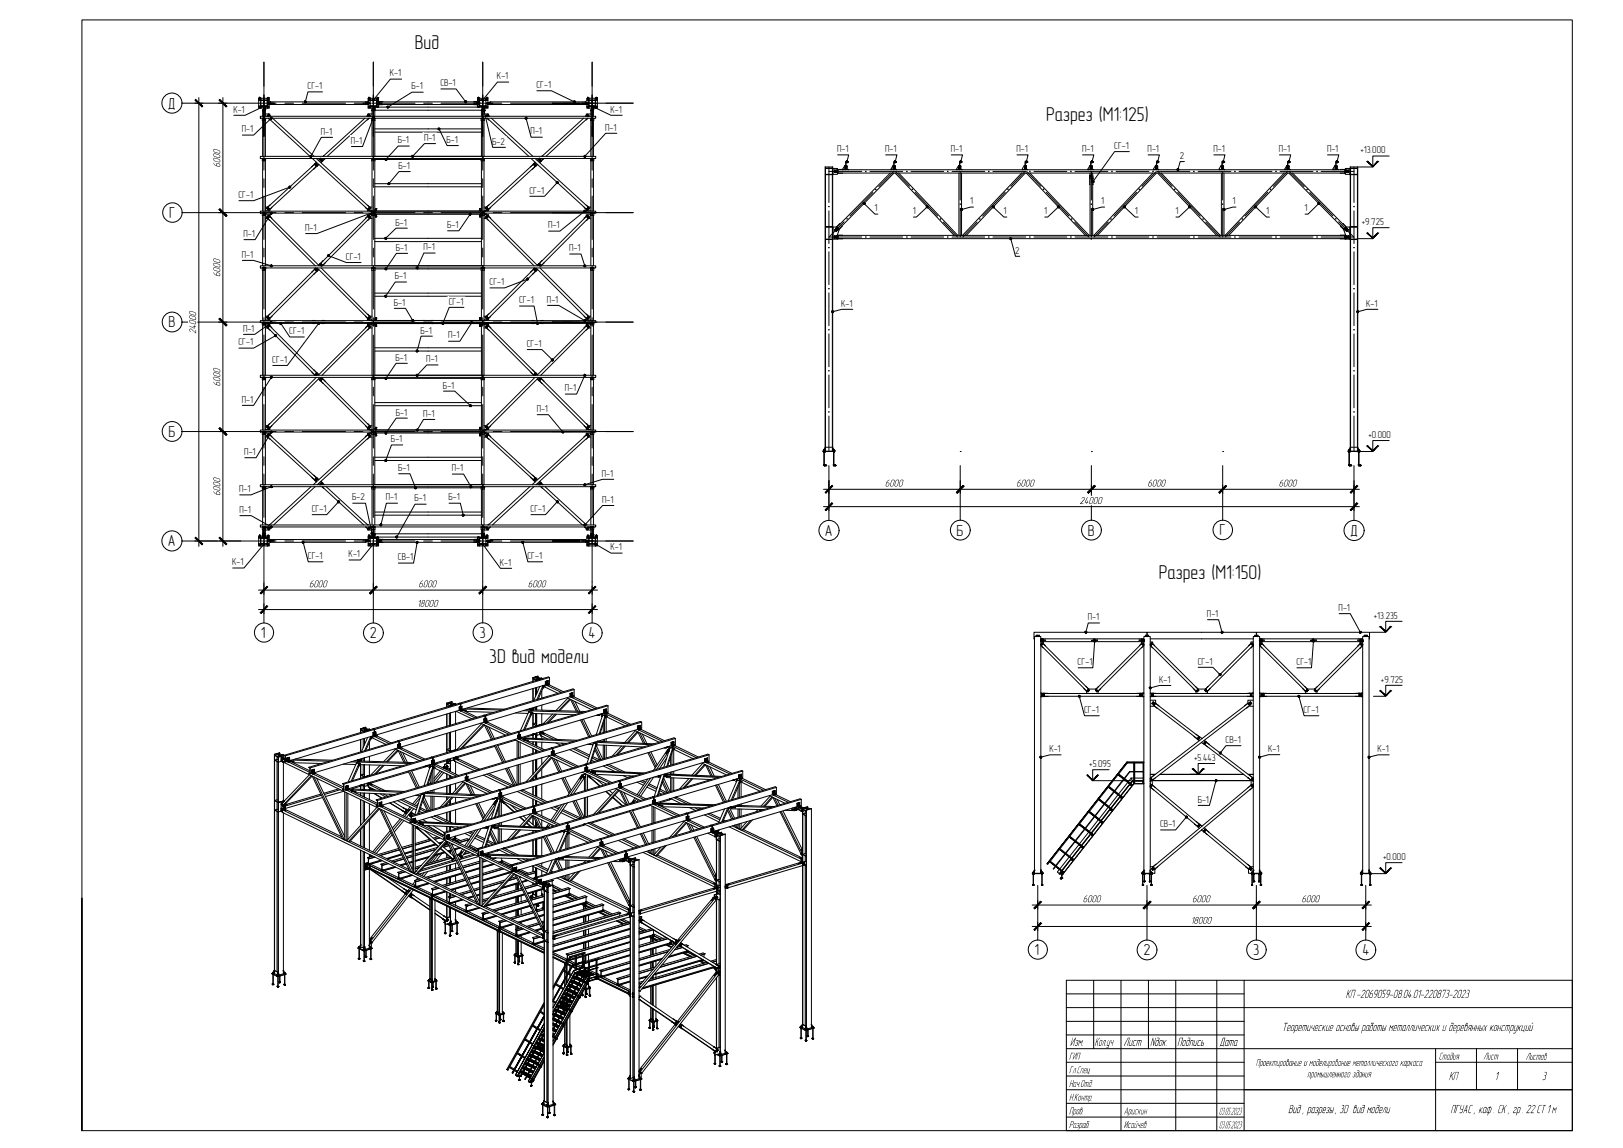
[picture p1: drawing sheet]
<svg xmlns="http://www.w3.org/2000/svg" width="420mm" height="297mm" viewBox="0 0 420 297" stroke-linecap="round" stroke-linejoin="round" font-family="sans-serif">
<defs><g id="words">
<g font-size="5.2">
<text x="107.4" y="12.7">Вид</text>
<text x="270.8" y="31.4">Разрез (M1:125)</text>
<text x="300" y="149.9">Разрез (М1:150)</text>
<text x="126.7" y="171.5">3D вид модели</text>
</g>
<g font-size="4.1">
<text x="43.5" y="28.1">Д</text>
<text x="43.8" y="56.4">Г</text>
<text x="43.6" y="84.7">В</text>
<text x="43.6" y="113.1">Б</text>
<text x="43.5" y="141.4">А</text>
<text x="213.6" y="138.7">А</text>
<text x="247.6" y="138.6">Б</text>
<text x="281.6" y="138.6">В</text>
<text x="315.7" y="138.5">Г</text>
<text x="349.5" y="138.7">Д</text>
<text x="67.6" y="165.1">1</text>
<text x="95.7" y="165.2">2</text>
<text x="124.2" y="165.1">3</text>
<text x="152.4" y="165.2">4</text>
<text x="267.8" y="247.2">1</text>
<text x="296" y="247.2">2</text>
<text x="324.4" y="247.2">3</text>
<text x="352.7" y="247.2">4</text>
</g>
<g font-size="3.4">
<text x="348.3" y="258.2">КП-2069059-08.04.01-220873-2023</text>
<text x="331.9" y="266.8">Теоретические основы работы металлических и деревянных конструкций</text>
<text x="277" y="270.6">Изм.</text>
<text x="283.3" y="270.6">Кол.уч</text>
<text x="290.8" y="270.6">Лист</text>
<text x="297.7" y="270.6">Nдок.</text>
<text x="304.8" y="270.6">Подпись</text>
<text x="315.7" y="270.6">Дата</text>
<text x="375" y="279.5">КП</text>
<text x="386.9" y="279.5">1</text>
<text x="399.2" y="279.5">3</text>
<text x="333.5" y="288">Вид, разрезы, 3D вид модели</text>
<text x="375.5" y="288">ПГУАС, каф. СК, гр. 22СТ1м</text>
</g>
<g font-size="2.8">
<text x="57" y="43.4" transform="rotate(-90 57 43.4)">6000</text>
<text x="57" y="71.7" transform="rotate(-90 57 71.7)">6000</text>
<text x="50.8" y="86.4" transform="rotate(-90 50.8 86.4)">24000</text>
<text x="57" y="100" transform="rotate(-90 57 100)">6000</text>
<text x="229.1" y="125.9">6000</text>
<text x="263.1" y="125.9">6000</text>
<text x="297" y="125.9">6000</text>
<text x="331" y="125.9">6000</text>
<text x="57" y="128.3" transform="rotate(-90 57 128.3)">6000</text>
<text x="279.5" y="130.4">24000</text>
<text x="80" y="152">6000</text>
<text x="108.3" y="152">6000</text>
<text x="136.6" y="152">6000</text>
<text x="107.9" y="157">18000</text>
<text x="280.3" y="233.5">6000</text>
<text x="308.6" y="233.5">6000</text>
<text x="336.9" y="233.5">6000</text>
<text x="308.2" y="239">18000</text>
<text x="276.8" y="274.2">ГИП</text>
<text x="325.1" y="275.8">Проектирование и моделирование металлического каркаса</text>
<text x="372.4" y="274.2">Стадия</text>
<text x="384" y="274.2">Лист</text>
<text x="394.9" y="274.2">Листов</text>
<text x="276.8" y="277.7">Гл.Спец</text>
<text x="276.8" y="281.2">Нач.Отд.</text>
<text x="338.4" y="278.8">промышленного здания</text>
<text x="276.8" y="284.8">Н.Контр.</text>
<text x="276.8" y="288.3">Пров.</text>
<text x="276.8" y="291.9">Разраб.</text>
<text x="290.9" y="288.3">Арискин</text>
<text x="290.9" y="291.9">Исайчев</text>
<text x="315.6" y="292">03.05.2023</text>
<text x="315.6" y="288.4">03.05.2023</text>
</g>
<g font-size="2.6">
<text x="79.6" y="23.1">СГ-1</text>
<text x="100.9" y="19.8">К-1</text>
<text x="106.5" y="23.1">Б-1</text>
<text x="114" y="22.3">СВ-1</text>
<text x="128.7" y="20.6">К-1</text>
<text x="138.9" y="22.8">СГ-1</text>
<text x="60.4" y="29.1">К-1</text>
<text x="158" y="29.1">К-1</text>
<text x="62.6" y="34.2">П-1</text>
<text x="83.1" y="34.8">П-1</text>
<text x="137.4" y="34.8">П-1</text>
<text x="156.7" y="33.8">П-1</text>
<text x="90.8" y="37.2">П-1</text>
<text x="103" y="37.1">Б-1</text>
<text x="109.8" y="36.4">П-1</text>
<text x="115.6" y="36.9">Б-1</text>
<text x="127.4" y="37.4">Б-2</text>
<text x="216.7" y="39.4">П-1</text>
<text x="229.2" y="39.4">П-1</text>
<text x="246.1" y="39.4">П-1</text>
<text x="263.1" y="39.4">П-1</text>
<text x="280.1" y="39.4">П-1</text>
<text x="288.4" y="38.5">СГ-1</text>
<text x="297.1" y="39.4">П-1</text>
<text x="305.4" y="41.1">2</text>
<text x="314.1" y="39.4">П-1</text>
<text x="331.1" y="39.4">П-1</text>
<text x="343.5" y="39.4">П-1</text>
<text x="352.2" y="39.7">+13.000</text>
<text x="103.2" y="43.7">Б-1</text>
<text x="61.7" y="51.2">СГ-1</text>
<text x="137" y="50.1">СГ-1</text>
<text x="251.1" y="52.9">1</text>
<text x="285.1" y="52.9">1</text>
<text x="319.1" y="52.9">1</text>
<text x="79" y="59.7">П-1</text>
<text x="102.4" y="58.4">Б-1</text>
<text x="115.7" y="59">Б-1</text>
<text x="141.9" y="59.1">П-1</text>
<text x="226.4" y="54.7">1</text>
<text x="236.3" y="55.5">1</text>
<text x="259.8" y="55.5">1</text>
<text x="270.3" y="55.5">1</text>
<text x="293.8" y="55.5">1</text>
<text x="304.3" y="55.5">1</text>
<text x="327.7" y="55.5">1</text>
<text x="337.7" y="54.7">1</text>
<text x="352.6" y="58.2">+9.725</text>
<text x="63" y="61.3">П-1</text>
<text x="102.5" y="64.8">Б-1</text>
<text x="109.6" y="64.8">П-1</text>
<text x="147.4" y="65">П-1</text>
<text x="262.8" y="65.6">2</text>
<text x="62.6" y="66.7">П-1</text>
<text x="89.5" y="67.2">СГ-1</text>
<text x="102.2" y="72.2">Б-1</text>
<text x="126.7" y="73.8">СГ-1</text>
<text x="101.9" y="79.1">Б-1</text>
<text x="116.2" y="78.9">СГ-1</text>
<text x="134.4" y="78.5">СГ-1</text>
<text x="141.6" y="78.3">П-1</text>
<text x="217.8" y="79.3">К-1</text>
<text x="353.7" y="79.3">К-1</text>
<text x="61.7" y="89.4">СГ-1</text>
<text x="62.9" y="85.8">П-1</text>
<text x="74.9" y="86.5">СГ-1</text>
<text x="108.9" y="86.3">Б-1</text>
<text x="116" y="87.6">П-1</text>
<text x="136.4" y="89.7">СГ-1</text>
<text x="70.5" y="93.9">СГ-1</text>
<text x="102.4" y="93.3">Б-1</text>
<text x="110.4" y="93.8">П-1</text>
<text x="114.7" y="100.5">Б-1</text>
<text x="146.2" y="101.2">П-1</text>
<text x="62.6" y="104.2">П-1</text>
<text x="102.4" y="107.5">Б-1</text>
<text x="109.5" y="107.8">П-1</text>
<text x="138.9" y="106.6">П-1</text>
<text x="354.2" y="113.3">+0.000</text>
<text x="63.2" y="117.7">П-1</text>
<text x="101.2" y="114.4">Б-1</text>
<text x="103.1" y="121.9">Б-1</text>
<text x="117" y="121.9">П-1</text>
<text x="155.8" y="123.3">П-1</text>
<text x="61.9" y="127.3">П-1</text>
<text x="91.2" y="129.5">Б-2</text>
<text x="99.9" y="129.5">П-1</text>
<text x="107.3" y="129.7">Б-1</text>
<text x="116.1" y="129.5">Б-1</text>
<text x="155.9" y="130.1">П-1</text>
<text x="62" y="132.7">П-1</text>
<text x="80.7" y="132.4">СГ-1</text>
<text x="137.3" y="132.4">СГ-1</text>
<text x="158" y="142.4">К-1</text>
<text x="60.1" y="146.2">К-1</text>
<text x="79.7" y="144.6">СГ-1</text>
<text x="90.3" y="144.2">К-1</text>
<text x="103" y="145">СВ-1</text>
<text x="129.4" y="146.3">К-1</text>
<text x="136.5" y="144.6">СГ-1</text>
<text x="281.6" y="160.5">П-1</text>
<text x="312.5" y="159.6">П-1</text>
<text x="346.5" y="158.1">П-1</text>
<text x="355.6" y="160">+13.235</text>
<text x="279" y="172.1">СГ-1</text>
<text x="310" y="172">СГ-1</text>
<text x="335.6" y="172.1">СГ-1</text>
<text x="300.1" y="176.6">К-1</text>
<text x="357.5" y="176.6">+9.725</text>
<text x="280.6" y="184.5">СГ-1</text>
<text x="337.5" y="184.5">СГ-1</text>
<text x="271.7" y="194.6">К-1</text>
<text x="309.2" y="196.8">+5.443</text>
<text x="317.2" y="192.2">СВ-1</text>
<text x="328.3" y="194.6">К-1</text>
<text x="356.6" y="194.6">К-1</text>
<text x="282" y="198.5">+5.095</text>
<text x="310" y="207.7">Б-1</text>
<text x="300.3" y="214.1">СВ-1</text>
<text x="358.1" y="222.5">+0.000</text>
</g>
</g></defs>
<!-- layer: 0 -->
<g fill="none" stroke="#000" stroke-width=".26">
<path d="M68.3 16.1v11.2M96.6 16.1v11.2M125 16.1v11.2M153.3 16.1v11.2M47.1 26.7h24.4M67 25.9h.5M67 27.5h.5M67.1 27.6h.3v.3h-.3zM67.1 25.5h.3v.3h-.3zM67.1 25.6l.2 .1zM67.1 27.7l.2 .1zM67.3 25.3h.1"/>
<path d="M67.3 25.3v.1M67.3 25.3l-.1 .1M67.4 30.1h29.2v.5h-29.2zM67.4 25.9h.1M67.4 27.5h.1M67.5 25.9h2.2h-1.5M67.5 27.5h1.7M67.5 25.4v2.6M67.5 27.4h.7M67.5 26h.7M67.9 30.6v.6h.8M67.9 30.7h.8"/>
<path d="M67.9 28.6h.4zM67.9 28.6h.1M68 28.6v1.5M68 31.2v9.3M68 28.4h.3M68 30.7h.2M68.1 28.4v.2M68.1 30.7h.1M68.2 26h1v1.4M68.2 28.3l-.2 .3M68.2 27.9v.1M68.2 28l.1 .1"/>
<path d="M68.2 28.3h.1M68.2 28.2h.1M68.2 28h.1M68.2 27.9h.1M68.3 28.4h.1M68.3 27.9h.1M68.3 28.2h.1M68.3 28.1h.1M68.3 28.2l-.1 .1M68.3 27.8l.1 1.8M68.3 27.8l-.1 .1M68.3 27.8h.1"/>
<path d="M68.3 27.3l-.1 .1M68.3 30.7v.5zM68.3 24.7v10.6v-6.2M68.3 27.5l-4.8 2.3h-3M68.3 28.3v2.2M68.3 32.8v11.2M68.3 30.8h.1M68.4 27.3l.8 .1M68.4 27.6v1l.1-1M68.4 28.6h.3zM68.4 27.7l-.1 .1M68.5 28.4l.1 .2"/>
<path d="M68.5 28.4h.1M68.5 28.3h.1M68.5 28h.1M68.5 27.9h.1M68.5 27.8h.1v.3h-.1zM68.5 28.2h.1M68.5 28.2l.1 .1M68.5 28.1h.1M68.5 28.2v.2M68.5 28.4h.2M68.5 30.7h.1M68.5 27.8v.3"/>
<path d="M68.6 27.9l-.1 .1M68.6 28h.1M68.6 28.3v.1M68.6 27.9h.1M68.6 28.2h.1M68.6 28.2v.1M68.6 28.4l.1 .2M68.6 30.7h.1M68.7 29.5h1.1v.3M68.7 28.6v1.5M68.7 28.6h.1M68.7 30.6v9.9"/>
<path d="M69 30.1l.5-.6 .6 .6M69.2 26.7h.8l-.8 .1M69.2 25.4v2.6M69.2 30h.2M69.2 25.9h.1M69.2 27.5h.5h-.5M69.2 30.1h.1M69.3 26.7h1.7h-1M69.3 30.1h.1M69.3 27.6h.3v.3h-.3zM69.3 25.5h.3v.3h-.3zM69.4 25.6l.1 .1z"/>
<path d="M69.4 27.7l.1 .1zM69.4 26.6h.1M69.4 30.6l.5 .3M69.5 25.3h.1M69.5 25.3l-.1 .1M69.5 26.8v.1M69.5 29.8v.2zM69.5 25.3v.1M69.5 26.8l-.1 .1 .2-.1M69.5 26.5l-.1 .2h.2M69.5 26.5v.2M69.5 30.6l10.8 9.9"/>
<path d="M69.6 26.8h.1M69.6 30.1l.2-.2-.1 .2h.3M69.7 26.7v-1.3h-2.7v2.6h1.3M69.7 26.8v1.2h-1.1M69.8 26.6h.1M69.8 26.8v.1M69.9 26.8l-.1 .1 .1-.1M69.9 26.5l-.1 .2h.1M69.9 26.5l-.1 .2M69.9 26.5v.2M69.9 26.8h.1M70 26.7v.4l.1-.4"/>
<path d="M70 26.7v-.4l.1 .4M70.1 27h24.6M70.1 26.4h24.6M70.2 30.6l-4.5 4.4h-3M70.6 30.6l10.7 9.9M73.7 26.7h2.3M78.2 26.7h11.3M83.5 23.8h-3.8l-.7 2.6M86.1 35.5h-2.9l-2.7 5M91.7 26.7h3.1M94 26.7h1.6M94.4 30.6l-10.7 9.9"/>
<path d="M94.7 26.7v-.4v.4M94.7 26.7v.4v-.4M94.9 30.1l.6-.6 .5 .6M94.9 26.8l.2 .1zM95 26.5l.1 .2-.1-.1M95 26.4h.1M95 26.4v.2M95 26.6h.1M95 26.4v.3M95 26.8v.1M95.2 30l.1 .1M95.2 30l-.2 .1"/>
<path d="M95.3 26.5l.2 .2M95.3 26.4v.2M95.3 26.6h.2M95.3 26.4h.1M95.3 26.6v.1M95.4 25.9h.4zM95.4 27.5h.4zM95.4 26.8v.1M95.4 27.6h.3v.3h-.3zM95.4 25.5h.3v.3h-.3zM95.4 26.4h.1M95.4 26.4v.3"/>
<path d="M95.5 26.8h-.2M95.5 26.8h.1M95.5 26.7h.1M95.5 30.6l-10.8 9.9M95.5 25.6l.1 .1zM95.5 27.7l.1 .1zM95.5 29.8v.2zM95.5 26.8h-.2v1.2h1M95.6 25.3h.1M95.6 25.3l-.1 .1M95.6 30.6l-.5 .3M95.6 25.3v.1"/>
<path d="M95.7 30.1h.1M95.8 27.5h1.7M95.8 26.7h-1l1 .1M95.8 25.4l.1 .5zM95.8 27.6v.4l.1-.4M95.8 26h.1M95.8 27.4h.1M95.8 27.5h2.2h-.5M95.8 26l.8 .1M95.9 30h-.2M96.2 30.6v.6h.9v-.6M96.2 26.7h11.2"/>
<path d="M96.2 30.7h.9M96.3 28.6h.3zM96.3 28.6h.1M96.3 29.5h-1.1v.3M96.3 28.4h.3M96.3 27.6v2.5M96.3 31.2v9.3M96.4 30.7h.1M96.4 28.4v.2M96.5 30.7h.1M96.5 25.9l.1 .1M96.6 28.3l-.3 .3"/>
<path d="M96.6 27.9v.1M96.6 28.3h.1M96.6 28.2h.1M96.6 28h.1M96.6 27.9h.1M96.6 28v.1M96.6 28.4h.1M96.6 28.2v.1M96.6 27.8v2.7M96.6 27.8h.1M96.6 27.8v.1M96.6 30.7l.1 .5-.1-.4"/>
<path d="M96.6 24.7v10.6v-6.2M96.6 27.3l-.8 .1M96.6 32.8v11.2M96.6 30.6h.1M96.6 27.3l-.1 .1M96.7 30.1h28.3v.5h-28.3zM96.7 27.6v1l.1-1M96.7 28.6h.4zM96.7 27.3l.8 .1M96.7 27.3v-1.2l.8-.1v1.4M96.7 27.7l-.1 .1M96.7 30.3l-2.8 7.6h-2.9"/>
<path d="M96.7 28.6l-.1 1M96.7 30.7v.1M96.7 27.3l.1 .1M96.8 28.4h.1M96.8 28.3h.1M96.8 28h.1M96.8 27.9h.1M96.8 27.8h.1v.3h-.1zM96.8 28.2h.1M96.8 28.2l.1 .1M96.8 27.4h.7M96.8 27.7h28.1"/>
<path d="M96.8 28.4h.2M96.8 28.2v.2M96.8 25.9l-.1 .1M96.8 30.7h.1M96.9 28.2v.2M96.9 30.7h.1M96.9 27.8v.3M96.9 27.9l-.1 .1M96.9 28.3v.1M96.9 27.9h.1M96.9 28.2h.1M96.9 28.4l.1 .2"/>
<path d="M96.9 28.2v.4M97 31.2v9.3h27.6v-9.3M97 34.2h27.6M97 33.3h27.6M97 28.6h.1M97 27.6v.1M97.4 25.4l.1 .5zM97.4 25.4h-2.1v1.3h.2M97.4 27.6v.1M97.5 26l-1.7-.1v1.6M97.5 25.9h.5l-1.2 .1M97.5 27h.1"/>
<path d="M97.5 26.7h.6l-.6 .1M97.5 27.4h.1M97.5 26h.1M97.5 26.8v.2M97.5 27.4v.1M97.5 27.6v.1M97.5 26.8h.1M97.5 26.9h.1M97.5 25.4h.5v.9M97.5 26.7h.1M97.5 26.7h.2M97.6 26.3h.5"/>
<path d="M97.6 26.3h.1M97.6 27.1h.1M97.6 26.3v.4M97.6 26.8v.3M97.6 27.7h.3M97.6 25.5h.3v.3h-.3zM97.6 26.7h.1M97.7 26.8v.2l26.4 .1v-.3M97.7 27.7h.2M97.7 27.7h.1M97.7 26.7h1.2h-.8M97.7 25.7h.1"/>
<path d="M97.7 25.3v.1M97.7 25.3h.1M97.7 27.6h.1M97.8 25.3h.1M97.8 25.3v.1M97.8 26.8h.2M97.8 25.6l-.1 .1M97.8 26.8h.1M97.8 26.7h.1M97.9 26.8h.1M97.9 26.7h.1M97.9 26.6h.2"/>
<path d="M97.9 26.5v.2M97.9 26.5h.1M98 26.8h.1M98 26.7h.1M98 26.5l.1 .2M98 26.4v.3M98 26.4h.1M98 27.1v.6M98 26.8v.1M98.1 26.8h-.2M98.1 26.8h.1M98.1 26.7h.1"/>
<path d="M98.1 27l-.5 .1M98.1 26.3h.1M98.1 27.1h.1M98.2 26.7v.4v-.4M98.2 26.7v-.4v.4M98.2 26.9h.1M98.2 26.8h.1M98.2 26.7h.1M98.2 26.8h-.2M98.2 26.3v.1M98.2 26.5v.2M98.2 26.8v.1"/>
<path d="M98.2 27v.1M98.2 26.3h.2M98.4 27l.5 .1M98.9 27.1h.1M98.9 26.3h.1M98.9 26.3l-.5 .1M104 20.5h-3l-4.4 5.4M106 37.8h-2.9l-3.2 3.5M109.6 23.9h-3l-6.2 3.8M109.7 26.7h2.2M112.8 37.2h-2.9l-3.1 3.3M113.7 33.3l2 4.4h3"/>
<path d="M114.1 23h4l2.5 3.4M114.2 26.7h11.2M122.7 26.4h.5M122.7 27v.1M122.8 26.3v.1M122.8 27v.1M123.2 27l-.5 .1M123.2 26.3l.2 .1M123.4 26.3v.4zM123.4 26.7v.4zM123.4 26.4h-25.7v.3M123.4 26.8h.1"/>
<path d="M123.4 26.7h.1M123.4 26.4h.6v.3M123.4 26.8h.3M123.4 26.6v.1M123.4 26.8v.3M123.5 26.8h.1M123.5 26.7h.1M123.5 26.8v.3h.5v-.3M123.5 26.3h.5v.4v-.4M123.7 27h.1M123.6 27h.1M123.6 26.3v-.9h2.7v1.3h-.1l.1-.1"/>
<path d="M123.6 26.8h.1M123.6 27.1v.6M123.7 26.6l.1 .1M123.7 26.8v.2M123.7 26.8h.1M123.7 26.6l-.2 .1M123.7 27.7h.3M123.7 25.5h.3v.3h-.3zM123.7 26.7h.1M123.8 27.7h.1M123.8 26.8v.2l-.3-.1M123.8 26.9l-.1 .1"/>
<path d="M123.8 26.8h.1M123.8 26.7h.1M123.8 25.6l.1 .1zM123.8 27.7h.2M123.8 25.4v-.1l.1 .1M123.8 27.6h.1M123.9 26.7h.1M124 26.8v.3M124 26.3h.1M124.1 26.9h.1M124.1 26.3l.1 .4h-1.5M124.1 26.6h.1"/>
<path d="M124.1 26.5h.1M124.1 26.4h.1M124.2 25.9h1.6l-.8 .1M124.2 27.5h1.6M124.2 25.4v.5zM124.2 25.9h.1M124.2 25.9h-.5l1.1 .1M124.2 27.5h.1M124.2 27.5h-.5h2.1M124.2 26.7h-.7l.6 .1M124.2 27.4h.1M124.2 27.4h.6"/>
<path d="M124.2 25.9v1.6M124.2 27.6v.1M124.5 30.6v.6h.9v-.6M124.5 30.7h.4M124.6 28.6h.3zM124.6 28.6h.1M124.6 28.5h-27.6v1.6M124.6 27.6v.1M124.7 30.7h.1M124.8 30.7h.1M124.8 26l.2 .1M124.9 25.9l.1 .1"/>
<path d="M124.9 28.3v.1M124.9 27.9v.1M124.9 28.2v.1M124.9 28.4h-.3v.2M124.9 28.3h.1M124.9 28.2h.1M124.9 28h.1M124.9 27.9h.1M124.9 27.8h.1M124.9 28.1h.1M124.9 28.4h.1M124.9 31.2v-.5l.1 .5"/>
<path d="M124.9 28.4h-.2l-.1 1.7M124.9 27.8v1.8l.1-1M124.9 30.8h.1M125 24.7v10.6v-6.2M125 28.3v2.2M125 32.8v11.2M125 27.3l-.2 .1M125 30.6h.1M125 27.3l-.1 .1M125 27.6l.1 1zM125 28.6h.4zM125 27.3l.8 .1"/>
<path d="M125 27.3v-1.2l.8-.1v1.4M125 27.7l-.1 .1M125 30.1h29.2v.5h-29.2zM125 30.7h.4M125.1 27.9h.2M125.1 28.2h.2M125.1 28.1h.1M125.1 27.8h.1M125.1 28.2h.1M125.1 28.2v.2h.2M125.1 28.3h.2M125.1 28h.2"/>
<path d="M125.1 28h.1M125.1 27.8h.2v.3h-.2M125.1 28.2l.2 .1M125.1 27.8v.3M125.1 30.7h.1M125.2 28.2v.2M125.2 27.8v.3M125.3 27.9l-.2 .1M125.3 28.3v.1M125.3 27.9h.1M125.3 28.2h.1M125.3 28.4l2.3 9.7h3.3"/>
<path d="M125.3 30.7h.1M125.3 28.2v.2M125.3 28.4h-.2h.2v.2M125.3 29.5h1.2l-.1 .3M125.3 27.6v2.5M125.3 31.2v9.3M125.3 28.6h.1M125.6 30.1l.5-.6 .6 .6M125.7 25.4l.1 .5zM125.7 27.6l.1 .4zM125.7 25.9h.1M125.8 26.7h1l-1 .1"/>
<path d="M125.8 27.4h.1M125.8 26h.1M125.8 25.9h.5h-.5M125.8 27.5h.5h-.5M125.8 27.4v.1M125.8 30h.2M125.8 30.1h.1M125.8 25.9h.1M125.8 27.5h.1M125.9 27.6h.3v.3h-.3zM125.9 25.5h.3v.3h-.3zM125.9 30.1h.1"/>
<path d="M126 26.7h1.6h-.8l.1 .4v-.4M126 25.6l.2 .1zM126 27.7l.2 .1zM126 30.6l.5 .3M126.1 25.3h.1M126.1 29.8l.1 .2zM126.1 25.3l-.1 .1M126.1 25.3v.1M126.2 26.9h.1M126.2 30.6l10.7 9.9M126.2 27h.1M126.2 26.6v.1"/>
<path d="M126.2 26.8v.2M126.3 27h.1M126.3 30.1l.1-.2-.1 .2h.3M126.3 27h-.1v-.2h.1v1.2h-1M126.5 26.8l.2 .2h-.2zM126.5 26.6l.2 .1zM126.5 26.9h.2M126.6 27h.1M126.6 26.8h.1M126.6 26.7h.1M126.6 26.6v.1M126.6 26.8v.2"/>
<path d="M126.7 27h.1M126.9 26.7v-.4v.4M126.9 27h24.7M126.9 26.4h24.7M127.2 30.6l10.8 9.9M127.7 26.7h2.2M131.7 21.2h-2.9l-3.8 4.7M132.2 26.7h11.2M136.2 30.6l1.3 4.9h2.9M139 23.5h3.7l6 2.9M145.7 26.7h2.2M150.1 26.7h-7.1h10.6"/>
<path d="M150.2 26.7h13.7M150.6 26.7h1.8M151.1 30.6l-10.8 9.9M151.5 30.1l.6-.6 .5 .6M151.6 26.3v.4zM151.6 26.7v.4zM151.7 26.9l.1-.1v.2M151.7 27h.1M151.7 26.9h.1M151.7 26.6l.1 .1zM151.7 26.9l.1 .1M151.8 27h.1"/>
<path d="M151.8 26.6v.1M151.8 26.8v.2M151.8 29.9l.2 .2zM151.8 30l-.2 .1M151.9 26.7v-1.3h2.7v2.6h-1.2M151.9 26.8v1.2h1.3M152 27.6h.3v.3h-.3zM152 25.5h.3v.3h-.3zM152.1 29.8l.1 .1zM152.1 27h.1M152.1 26.9h.1M152.1 26.6l.1 .1z"/>
<path d="M152.1 25.6l.1 .1zM152.1 27.7l.1 .1zM152.1 30.6l-10.7 9.9M152.1 26.6v.1M152.1 26.8v.2M152.2 27.7h.1M152.2 26.8h.1M152.2 26.7h.1M152.2 26.8v.2l-.1-.1M152.2 25.3h.1M152.2 26.8l-.1 .1M152.2 25.3v.1"/>
<path d="M152.2 30.6l-.4 .3M152.2 25.3l-.1 .1M152.2 25.7h.1M152.3 30.1h.1M152.4 25.9h-.5h2.7h-.4M152.4 27.5h-.5h2.7h-.4M152.4 25.4v2.6M152.5 26.7h-.9l.9 .1M152.5 25.4v2.2h1.6v-.2M152.5 27.4h.7M152.5 26h.7M152.5 27.6v.4"/>
<path d="M152.5 30h-.2M152.9 30.6v.6h.3M152.9 30.7h.8M152.9 28.6h.1M153 29.5h-1.2v.3M153 28.6v1.5M153 31.2v9.3M153 28.4v.2M153 30.7h.1M153.1 30.7h.1M153.2 26v1.4M153.2 25.9h.2"/>
<path d="M153.2 28.3l-.2 .3M153.2 28.3l-.2 .1M153.2 27.9v.1M153.2 28.2h.1M153.2 28h.1M153.2 27.9h.1M153.2 28v.1M153.2 28.1h.1M153.2 28.2v.1M153.2 28.6h-.3h.3M153.2 30.8v.4M153.2 30.7v.5"/>
<path d="M153.2 27.8l.1 1.8M153.2 27.8h.1M153.2 27.8v.1M153.3 24.7v10.6v-6.2M153.3 27.5l4.9 2.3h2.9M153.3 28.3v2.2M153.3 32.8v11.2M153.3 27.3l-.1 .1M153.3 27.7l-.1 .1M153.3 27.6v1l.1-1M153.3 28.6h.4h-.4M153.3 27.3l.8 .1"/>
<path d="M153.3 26.1l.8-.1v1.4M153.3 30.7v.1M153.3 27.3l.1 .1M153.4 27.8h.2v.3h-.2zM153.4 28.2l.2 .1M153.4 27.9h.2M153.4 28.4h.2M153.4 28.2h.1M153.4 28.1h.1M153.4 28.2h.2M153.4 28h.2M153.4 28.3h.2"/>
<path d="M153.4 28.3v.1M153.4 27.4h.7M153.4 28.2v.1M153.4 28.4h.1M153.5 30.7h.1M153.5 28.2v.2M153.5 27.8v.3M153.6 27.9h.1M153.6 28.2h.1M153.6 28.4v.2M153.6 28.3v.1M153.6 30.7h.1"/>
<path d="M153.6 28.2v.4M153.6 28.6h.1M153.6 28.6v1.5M153.6 31.2v9.3M153.7 30.6v.6h-.4M154.1 25.4v.6h-.7M154.1 27.6v.4M154.2 25.4v2.6M154.3 27.6h.3v.3h-.3zM154.3 25.5h.3v.3h-.3zM154.3 27.7l.2 .1zM154.3 25.6l.2 .1z"/>
<path d="M154.4 25.3h.1M154.4 25.3l-.1 .1M154.4 25.3v.1M159.7 34.5h-2.9l-5.4 6M292.4 39.2h-3.9l-5.5 7.8M47.1 55h24.4M67.4 40.5h29.2v.5h-29.2zM67.4 54.6h29.2v.5h-29.2zM67.9 55.1v.6h.8M67.9 55.2h.8M68 41.6v13M68 55.7v13.1"/>
<path d="M68 41h.2M68 55.2h.2M68.1 41v.1M68.1 55.2v.1M68.3 41v.6zM68.3 55.2v.5zM68.3 46.3v2.2M68.3 50.7v11.3M68.3 55.3h.1M68.3 41.2h.1M68.5 55.2h.1M68.5 41h.1"/>
<path d="M68.5 55.2l.1 .1M68.6 55.2v.1M68.6 41h.1M68.6 55.2h.1M68.7 53.6h.6M68.7 41.6h-.8v-.6h.8v13.6M68.7 55.1v13.7M68.7 55.6h1.1v.3M69.2 56.2l.1-.1zM69.2 54h.1M69.2 56.5h-.5M69.3 53.9l-.1 .1"/>
<path d="M69.3 53.6l12.1-11.1 .5 .6-12.1 11M69.3 53.6l.5 .5zM69.3 56.5l12.3 12.3M69.4 55.9l.2 .1zM69.4 54.1l.2 .2zM69.8 56l-.5 .5zM69.8 54.2v.1M69.8 56l12.8 12.8M69.8 54.3v.3h-1.1M69.9 53.1l-1 .8 .6 .6 .9-.9M70.2 55.1l-4.2 6.9h-2.8M70.4 56.5l-.9-.9-.6 .6 .9 .8"/>
<path d="M73.7 55h2.3M75 48.4l-9.3 3.5h-3.9M78.2 55h11.3M80.7 43.2l1-1.1 .6 .6-1.1 1M80.7 43.2h.1M80.9 41l14.3 13.1M81.4 42.5l.5 .6M81.7 42.4l.1 .1zM81.9 41l13.7 12.6M81.9 42l-.5 .4M81.9 42.7h.2M82 42.7h.1"/>
<path d="M82 42.7h-.1M82.5 42.6l-.5 .4M83 41.3l.1 .1M83 41l-.6 .5M83 41l-.3 .3 .5 .6 1-.9M83 41.3h.1M83.1 41l.5 .5zM83.1 41.3v.1M83.2 41.6l.1 .1zM83.5 41.6h.1M83.6 41.6l-.5 .5M83.8 40.4l-.2 .1"/>
<path d="M84.2 41l-.6 .5M91.7 55h2.2M94.7 56.5l.8-.9 .6 .6-.9 .8M95.1 53.1l1 .8-.6 .6-.9-.9M95.2 56l.4 .5M95.2 54.2v.4h1.1M95.4 55.9l.1 .1zM95.5 54.1v.2zM95.6 53.6l-.4 .5M95.7 56.1l.1 .1zM95.7 53.8l.1 .2zM95.8 56.5h.5"/>
<path d="M95.8 54.6h.3M95.8 54.6h.1M95.8 55.1v.3M95.8 55.5v.1M95.8 55.5h.3M96.1 55.5h.1M96.1 54.6h.1M96.1 55.4l-.3 .1M96.1 55.1v.5M96.2 55.6h-1.1l.1 .3M96.2 41h.9v.6h-.9zM96.2 55.1v.6h.9v-.6"/>
<path d="M96.2 55.2h.9M96.2 55h11.2M96.3 53.6h-.5M96.3 41.6v13M96.3 55.7v13.1M96.4 55.2h.1M96.4 41h.1M96.4 41v.1M96.4 55.2v.1M96.5 55.2h.1M96.5 41h.1M96.6 55.2v.5"/>
<path d="M96.6 41v.6M96.6 55.1h.1M96.6 46.3v2.2M96.6 50.7v11.3M96.7 40.5h28.3v.5h-28.3zM96.7 54.6h28.3v.5h-28.3zM96.7 55.2l-.1 .1M96.7 41l-.1 .2M96.7 54.9l-14.7 5.5h-2.9M96.7 41.2v.4M96.7 55.3v.4M96.8 55.2h.1"/>
<path d="M96.8 41h.1M96.9 55.2h.1M96.9 41h.1M96.9 41v.1M96.9 55.2v.1M97 55.7v13.1h27.6v-13.1M97 48.3h27.6M97 47.5h27.6M97 41.6v13h27.6v-13M97 54.2h.1M97 54.5h.2M97.1 41.3h27.4"/>
<path d="M97.1 55.6h.1M97.1 55.4h27.4M97.1 54.2l.1 .4M97.2 55.4l-.1 .4M97.2 54.6h.3M97.2 55.5l.3-.1v.4h-.5M97.2 55.4h.1M97.2 54.2h.3v.4M97.2 55.5v.3M97.3 54.3l.1 .1zM97.3 55.6l.1 .1zM97.3 55.8l.1 .2"/>
<path d="M97.4 56h.1M97.4 54h.1M97.4 54l-.1 .2M97.4 54v.2M97.4 55.8v.2M105.5 59h-3l-2.7 2.7M106.2 44.4h-2.9l-2.6 3.1M109.7 55h2.2M114.2 55h11.2M121.7 55.4l-2.9 4.3h-2.9M124.2 54.3l.2 .1zM124.2 55.6l.2 .1z"/>
<path d="M124.2 55.8l.1 .2M124.3 56h.1M124.3 54h.1M124.3 54l-.1 .2M124.3 54v.2M124.3 55.8v.2M124.5 54.6h-.4M124.5 55.8v-.4h-.4v.4h.5M124.5 55.6h.1M124.5 54.5h.1M124.5 54.5v-.3v.4M124.5 41h.9v.6h-.9z"/>
<path d="M124.5 55.1v.7M124.5 55.2h.4M124.6 54.2h-.5v.4M124.7 55.2l.1 .1M124.7 41h.1M124.8 55.2h.1M124.8 41h.1M124.8 55.2v.1M124.9 55.7v-.5l.1 .5M124.9 41.6v-.6l.1 .6M124.9 55.3h.1M124.9 41.2h.1"/>
<path d="M125 55.1h.1M125 46.3v2.2M125 50.7v11.3M125 40.5h29.2v.5h-29.2zM125 54.6h29.2v.5h-29.2zM125 55.2h.4M125.1 41h.1M125.2 55.2l.1 .1M125.2 55.2v.1M125.3 55.2h.1M125.3 55.2v.1M125.3 41h.1"/>
<path d="M125.3 41.6v13M125.3 55.7v13.1M125.3 53.6h.6M125.4 55.1v.6h-.9M125.4 55.6h1.1l-.1 .3M125.5 55.5v-.4v.5M125.5 54.6h.3M125.5 54.6h.1M125.5 55.5h.3M125.8 53.9l.1 .1zM125.8 56.2l.1-.1zM125.8 54.6h.1"/>
<path d="M125.8 55.1v.3M125.8 55.5v.1M125.9 56.5h-.6M125.9 53.6l.5 .5zM126 53.6l12-11.1 .5 .6-12.1 11M126 56.5l12.3 12.3M126.1 54.1l.1 .2zM126.1 56h.1M126.1 55.8l.1 .2zM126.4 56l-.5 .5zM126.4 54.2l.1 .1M126.5 54.3v.3h-1.2"/>
<path d="M126.5 56l12.7 12.8M126.5 53.1l-.9 .8 .6 .6 .8-.9M127 56.5l-.8-.9-.6 .6 .9 .8M127.7 55h2.2M132.2 55h11.2M137.4 43.2l1-1.1 .5 .6-1.1 1M137.5 41l14.3 13.1M138 42.5l.5 .6M138.3 42.4h.2M138.3 42.4h.1M138.4 42.4h.1M138.5 41l13.8 12.6"/>
<path d="M138.6 42l-.5 .4M138.6 42.7h.1zM139.2 42.6l-.6 .4M139.6 41.3l.1 .1zM139.6 41l-.5 .5M139.7 41l-.4 .3 .6 .6 .9-.9-.6 .5M139.7 41l.5 .6zM139.8 41.6l.1 .1zM140.2 41.6h.1M140.2 41.6l-.5 .5M140.4 40.4l-.1 .1M144.3 47.2l-3.3 3.6h-3.8"/>
<path d="M145.7 55h2.2M150.1 55h-7.1h10.6M150.2 55h13.7M151.3 56.5l.8-.9 .6 .6-.9 .8M151.4 54.6l-6.5 5.2h-2.9M151.8 53.1l.9 .8-.6 .6-.8-.9M151.8 56l.5 .5M151.8 54.1h.1M151.8 54.2v.4h1.2M152.1 56h.1M152.1 54.1v.2zM152.2 55.9l-.1 .1"/>
<path d="M152.3 53.6l-.5 .5zM152.3 53.6l-.5 .5M152.3 56.1l.1 .1zM152.4 53.8l-.1 .2zM152.4 56.5h.6M152.4 54h.1M152.9 55.6h-1.1v.3M152.9 41h.8v.6h-.8zM152.9 55.1v.6h.8v-.6M152.9 55.2h.8M153 53.6h-.6M153 41.6v13"/>
<path d="M153 55.7v13.1M153 55.2h.1M153 41h.1M153 41v.1M153 55.2v.1M153.1 41h.1M153.1 55.2h.1M153.2 55.2v.5M153.2 41v.6M153.3 46.3v2.2M153.3 50.7v11.3M153.3 55.2l-.1 .1"/>
<path d="M153.3 41l-.1 .2M153.5 55.2h.1M153.5 41h.1M153.5 41v.1M153.5 55.2v.1M153.6 55.2h.1M153.6 41h.1M153.6 41.6v13M153.6 55.7v13.1M213.7 58.7h1.8zM213.7 43.5l1.8 .1zM213.7 45.1l1.8 .1z"/>
<path d="M213.7 43.2v72.5h1.8v-72.5M214.6 43.2v9.2M214.6 54.6v8.4M214.6 44.4h8.5M215.6 58.7v3.2zM215.6 43.5v1.7zM215.6 43.5v-.3h-2v72.5M215.6 45.2v13.5M215.6 58.7h.9l.7 .8M215.6 43.6h1.2v1.5h-1.2M216 44.1l.1 .1zM216 44.5l.1 .1z"/>
<path d="M216.1 59.4l.1 .1zM216.4 59.7l.1 .1zM216.4 59.1l.1 .1zM216.5 44.1h.1l-.1 .1zM216.5 44.5l.1 .1zM216.7 58.7l.5 .6zM216.7 59.4l.2 .1zM216.8 43.8l1.3 .1M216.8 44.8h131.5M216.8 40.1h2.9l-.5 1.8M216.9 43.8v1zM216.9 43.9h131.3"/>
<path d="M217.2 59.5l-.4 1.3v1.1h-1.2M217.5 57.9h-.1l-.9 .9M218 58.4l-.8 1.1M218.1 44.8h.1M218.3 43.9h.1M218.5 57.4l-3.9 3.9h8.5M218.8 43.4v.1M218.8 43h.1M218.9 43.1h.1M218.9 43v.1M218.9 42.9h.1M218.9 43.7l-.7 .1"/>
<path d="M218.9 42.8h.1M218.9 43.4v.1M218.9 42.8v1M218.9 43.8h-.1M218.9 42.8h-.2l-.5 1.1M219 43.4h.2l-.2 .1M219 43.4l.2 .1zM219 43h.2l-.2 .1M219 43.1h.1M219.1 43v.1M219.1 43.4v.1M219.5 41.9l-.5 .1v1.7l.5 .1"/>
<path d="M219.6 43.8v.1M219.6 41.9h-.7v2M219.6 43.9h.1M219.6 41.9h.1M223.7 52.6l2.8 2.8h.7M225.2 44.4h8.5M226 49.8l-6 6.1M229.3 40.1h2.9l-.5 1.8M230.5 44.8l-13.8 13.9M230.7 43.8h.1M230.7 43.9h.1M231.3 43.5h.1"/>
<path d="M231.3 43.4h.1M231.3 43h.1M231.3 43.8h-.6M231.3 43l.1 .1M231.3 43.4v.1M231.3 43.1h.1M231.4 43.4v.1M231.4 42.8h.1M231.4 42.9l-.1 .2M231.4 42.8h-.2l-.5 1M231.4 44.4l-3.9 3.9M231.4 43.4h.2l-.1 .1"/>
<path d="M231.4 43.5h.1M231.4 43.1h.1M231.4 42.9l.1 .2M231.4 44.8l-14.2 14.5M231.4 42v1.8M231.5 43.7v.1M231.5 43.4h.1l-.1 .1M231.5 43h.1M231.5 43.4v.1M231.5 43.1h.1M231.5 43.4h.1M231.5 43.5h.1"/>
<path d="M231.5 43.8h.5M231.5 41.9h.5M231.5 41.9v.1M231.6 43v.1M231.6 43.4v.1M231.6 43l-.1 .1M231.6 43h-.1M231.7 44.8l15.3 16.1M231.8 44.4l3.7 3.8M232 43.8l.1 .1M232 41.9h-.6v2M232 43.9h.1"/>
<path d="M232.1 41.9h-.1M232.7 44.8l15.2 16.1M235.8 44.4h8.5M236.9 49.8l5.8 6.1M240 53.5l-2.8 2.7h-.7M244.2 57.5l3.7 3.8M246.3 40.1h2.9l-.5 1.8M246.5 44.4h8.4M247.7 43.8h.5M247.7 43.9h.1M248.2 43.4v.1M248.2 43h.1"/>
<path d="M248.2 44.8v16.1M248.3 43.5h.1M248.3 43.1h.1M248.3 43.4v.1M248.3 43v.1M248.3 42.8v1M248.3 43.8h-.1M248.3 43.7v.1M248.4 42.8h.1M248.4 42.8h-.2l-.5 1.1M248.5 43.5h.1M248.5 43.4h.1l-.1 .1"/>
<path d="M248.5 43.4h.2zM248.5 43h.1M248.5 43h.2zM248.5 43.1h.1M248.5 42v1.8M248.5 43.7l.1 .1M248.5 43.8l.5 .1M248.5 43v.1M248.5 43.4v.1M248.6 41.9l-.1 .1M248.6 44.4v7.4M248.6 53.9v7.4"/>
<path d="M248.6 43l-.1 .1M248.6 43.5h.1M248.6 43h.1M248.7 43h.1M248.9 44.8v16.1M249 41.9h-.6v2M249 43.9h.1M249 41.9h-.5M252 53.6h-.8l-2.3 .6M252.9 57.5l-3.6 3.8M257 44.4h8.6M257.1 53.5l2.8 2.7h.7"/>
<path d="M260.2 49.8l-5.8 6.1M263.3 40.1h2.8l-.4 1.8M264.5 44.8l-15.3 16.1M264.7 43.9h.1M265.3 43.4v.1M265.3 43v.1M265.3 43.5h.1M265.3 43.4h.1M265.3 43.1h.1M265.3 43h.1M265.3 43.7l-.6 .1M265.3 42.8h.1"/>
<path d="M265.3 42.9v.2M265.3 42.8v1M265.3 43.8h-.1M265.3 44.4l-3.6 3.8M265.4 42.8h-.2l-.5 1.1M265.4 43.5h.1M265.4 43.4l.2 .1zM265.4 43h.2l-.2 .1M265.4 43.4h.2l-.2 .1M265.4 43.1h.1M265.4 44.8l-15.3 16.1M265.5 43.7l.6 .2"/>
<path d="M265.5 43v.1M265.5 43.4v.1M265.7 44.8l15.3 16.1M265.8 44.4l3.7 3.8M266 41.9h-.6v2M266 43.9h.1M266.1 41.9l-.6 .1M266.6 44.8l15.3 16.1M267.7 44.4h8.5M270.9 49.8l5.8 6.1M274 53.5l-2.8 2.7h-.7M278.2 57.5l3.7 3.8"/>
<path d="M278.3 44.4h8.5M280.2 40.1h3l-.5 1.8M281.7 43.9h.1M281.7 43.8h.1M282.2 45.8h.1M282.2 45.7h.1M282.2 45.4h.1M282.2 45.5h.1M282.2 45.5v2.3M282.2 44.8v16.1M282.2 43.4v.1M282.2 43h.1"/>
<path d="M282.3 43.7l-.6 .1M282.3 43.5h.1M282.3 43.1h.1M282.3 43.4v.1M282.3 43v.1M282.3 43.8l-.1-1-.5 1M282.3 43.8h-.1M282.4 42.8h.1M282.4 43.9v-2h.6l-.6 .1v1.7l.6 .2M282.4 43.5h.1M282.4 43.4h.1M282.4 42.9h.1"/>
<path d="M282.4 43.4h.2l-.2 .1M282.4 43.4h.3zM282.4 43h.2M282.4 43h.3zM282.4 43.1h.1M282.5 43v.1M282.5 43.4v.1M282.5 44.4v7.4M282.5 53.9v7.4M282.6 43l-.2 .1M282.6 43.5h.1M282.6 43h.1"/>
<path d="M282.7 43h.1M282.9 46.1h.1M282.9 45.5v2.3M282.9 44.8v16.1M286 53.6h-.8l-2.3 .6M286.9 57.5l-3.6 3.8M288.9 44.4h8.5M291.1 53.5l2.8 2.7h.7M294.2 49.8l-5.8 6.1M297.2 40.1h2.9l-.4 1.8M298.4 44.8l-15.2 16.1M298.7 43.9h.1"/>
<path d="M299.3 43.4v.1M299.3 43h.1M299.3 43.7l-.1 .1M299.3 43.5h.1M299.3 43.1h.1M299.3 43v.1M299.3 43.8h-.6M299.3 42.8v1M299.3 42.8h.1M299.3 44.4l-3.6 3.8M299.4 42.8h-.2l-.5 1.1M299.4 44.8l-15.3 16.1"/>
<path d="M299.4 43.5h.1M299.4 43.4h.2l-.2 .1M299.4 43.4l.2 .1zM299.4 43h.2l-.2 .1M299.4 43.1h.1M299.5 43.7l.4 .1M299.5 43v.1M299.5 43.4v.1M299.6 44.4h8.4M299.7 44.8l15.3 16.1M299.8 44.4l3.6 3.8M299.9 41.9l-.4 .1"/>
<path d="M300 43.8v.1M300 41.9h-.6v2M300 43.9h.1M300 41.9h.1M300.6 44.8l15.3 16.1M304.9 49.8l5.8 6.1M306.6 41.8h-1.1l-.6 2.1M308 53.5l-2.8 2.7h-.8M310.2 44.4h8.4M312.2 57.5l3.6 3.8M314.2 40.1h2.9l-.4 1.8M315.6 43.8h.6"/>
<path d="M315.7 43.9h.1M316.2 44.8v16.1M316.2 43.4v.1M316.2 43h.1M316.3 43v.1M316.3 43.1h.1M316.3 42.9h.1M316.3 43.7v.1M316.3 42.8h.1M316.3 43.4v.1M316.3 42.8v1M316.3 43.8h-.1"/>
<path d="M316.4 42.8h-.3l-.5 1.1M316.4 43.5h.1M316.4 43.4h.2l-.2 .1M316.4 43.4l.2 .1zM316.4 43h.2l-.2 .1M316.4 43.1h.1M316.5 43v.1M316.5 43.4v.1M316.5 44.4v7.4M316.5 53.9v7.4M316.9 44.8v16.1M316.9 41.9l-.5 .1v1.7l.5 .1"/>
<path d="M317 43.8v.1M317 41.9h-.6v2M317 43.9h.1M317 41.9h.1M320 53.6h-.8l-2.3 .6M320.8 44.4h8.5M320.9 57.5l-3.7 3.8M325.1 53.5l2.8 2.7h.7M328.2 49.8l-5.9 6.1M331.2 40.1h2.9l-.4 1.8M331.4 44.4h8.5M332.4 44.8l-15.2 16.1"/>
<path d="M332.7 43.9h.1M332.7 43.8h.1M333.2 43.4v.1M333.2 43h.1M333.2 43.8h-.5M333.3 43.5h.1M333.3 43.1h.1M333.3 43.4v.1M333.3 43v.1M333.3 42.8l-.6 1M333.3 42.8h.1M333.3 44.4l-3.7 3.8"/>
<path d="M333.4 43.4h.1M333.4 42.9v.2M333.4 42v1.8M333.4 44.8l-15.3 16.1M333.4 43.4l.2 .1h-.2M333.4 43.4h.2l-.2 .1M333.4 43h.2l-.2 .1M333.4 43.4v.1M333.4 43.1h.1M333.4 43.5h.1M333.4 43.7l.1 .1M333.5 43.8l.5 .1"/>
<path d="M333.5 41.9l-.1 .1M333.5 43v.1M333.5 43.4v.1M333.7 44.8l14.2 14.5 .5-.6-13.8-13.9M333.7 44.4l3.9 3.9M334 41.9h-.7v2M334 43.9h.1M334 41.9h-.5M339.1 49.8l6 6.1M341.4 52.6l-2.8 2.8h-.7M342 44.4h8.5M343.7 40.1h2.9l-.5 1.8"/>
<path d="M345.1 43.8h.6M345.1 43.9h.1M345.7 43.4v.1M345.7 43h.1M345.7 43.5h.1M345.7 43.1h.1M345.7 43v.1M345.7 42.8v1M345.7 43.8h.1M345.7 43.7v.1M345.8 42.8h.1M345.8 42.8h-.2l-.5 1.1"/>
<path d="M345.9 43.5h.1M345.9 43.4h.1l-.1 .1M345.9 43.4h.2zM345.9 43h.1M345.9 43h.2zM345.9 43.1h.1M345.9 42v1.8M345.9 43.7l.1 .1M345.9 43v.1M345.9 43.8l.5 .1M345.9 41.9h.6h-.7v2M345.9 43.4v.1"/>
<path d="M346 41.9l-.1 .1M346 43l-.1 .1M346 43.5h.1M346 43h.1M346.1 43h.1M346.5 57.4l3.9 3.9M347 44.8h.1M347.1 58.4l-.1 .1 .9 1M347.6 57.9h.1l.9 .9M348.2 43.8v1zM348.2 59.4l.2 .1zM348.3 43.8l-1.3 .1"/>
<path d="M348.4 58.7l-.5 .6zM348.5 44.5l.1 .1zM348.5 44.1l.1 .1zM348.5 59.1h.2v.2zM348.6 59.7l.1 .2zM348.8 59.4l.2 .1zM348.9 44.5l.2 .1zM348.9 44.1h.2l-.1 .1zM349.5 43.6h-1.2v1.5h1.2M349.5 43.5v1.7zM349.5 58.7h-.8l-.8 .8 .4 1.3v1.1h1.2M349.5 58.7v3.2z"/>
<path d="M349.5 43.5v-.3h2v72.5M349.5 45.2v13.5M349.6 43.5l1.8 .1zM349.6 45.1l1.8 .1zM349.6 58.7h1.8zM349.6 43.2v72.5h1.8v-72.5M350.5 43.2v9.2M350.5 54.6v8.4M359.6 58.9h-4.2v2.6M359.6 40.4h-4.2v2.6M62.7 67.4h3l4.5 1.4M67.4 68.8h29.2v.5h-29.2z"/>
<path d="M67.9 69.3v.6h.8M67.9 69.4h.8M68 69.9v13.1M68 69.4h.2M68.1 69.4h.1M68.3 69.4v.5zM68.3 64.2v2.3M68.3 68.7v11.3M68.3 69.5h.1M68.5 69.4h.1M68.6 69.4h.1M68.7 69.3v13.7"/>
<path d="M80.8 70.4l1-1.1 .6 .6-1.1 1M81.4 69.7l.6 .5M81.7 69.3l-.2 .3M81.8 69.7h.1M81.9 69.6l-.1 .1M82 69.8l.1 .1zM82.1 69.3l13.1 13M82.5 69.8l-.5 .4M82.9 68.4v.2zM82.9 68.4h.1M82.9 68.2l-.5 .4M83 68.1l12.2-12.1 .4 .5-12.1 12.2"/>
<path d="M83 68.1l.5 .6zM83.1 68.8h.1M83.1 69.3l12.5 12.5M83.3 68.7l-.1-.1-.1 .2M83.3 68.7l-.2 .1M83.5 68.7v.1M83.7 67.4l-1.1 1.1 .3 .3M83.7 67.4v.1M84.2 68l-.8 .8M85 66.2l4.7 1.7h3.8M96.2 69.3v.6h.9v-.6M96.2 69.4h.9"/>
<path d="M96.3 69.9v13.1M96.4 69.4h.1M96.5 69.4h.1M96.6 69.4v.5M96.6 69.3h.1M96.6 64.2v2.3M96.6 68.7v11.3M96.7 69.4l-.1 .1M96.7 68.8h28.3v.5h-28.3zM96.7 69.5v.4M96.8 69.4h.1M96.9 69.4h.1"/>
<path d="M97 62.5h27.6M97 61.7h27.6M97 76.7h27.6M97 75.8h27.6M97 69.9v13.1M97.1 69.6h27.4M102.1 79.8h2.9l1.8 3.1M105.2 73h-2.9l-2.5 3.7M105.5 65.6h-2.9l-2.7 4M112.6 65.5h-2.9l-1.7 3.8M120.1 79.5h-3.8l-1.7 4.2M124.5 69.3v.6h.9v-.6"/>
<path d="M124.5 69.4h.4M124.6 69.9v13.1M124.7 69.4h.1M124.8 69.4h.1M124.9 69.9v-.5l.1 .5M124.9 69.5h.1M125 69.3h.1M125 64.2v2.3M125 68.7v11.3M125 68.8h29.2v.5h-29.2zM125 69.4h.4M125.1 69.4h.1"/>
<path d="M125.3 69.4h.1M125.3 69.9v13.1M134.5 79.2h3.8l.8 4.5M136.6 72.2l-6 2.3h-3.8M137.4 70.4l1-1.1 .6 .6-1.1 1M138.1 69.7l.5 .5M138.3 69.3l-.2 .3M138.4 69.5l.1 .2zM138.6 69.8l.2 .1zM138.8 69.3l13 13M139.2 69.8l-.5 .4M139.5 68.4v.2z"/>
<path d="M139.6 68.2l-.5 .4M139.7 68.1l12.1-12.1 .5 .5-12.1 12.2M139.7 68.1l.5 .6zM139.8 69.3l12.5 12.5M139.9 68.7l-.2 .1 .1-.2 .1 .2M139.9 68.7v.1M140.1 68.7v.1M140.3 67.4v.1M140.3 67.4l-1 1.1 .3 .3M140.8 68l-.7 .8M141.7 79h3l6.7 4M147.5 65.7h2.9l1 3.1"/>
<path d="M152.9 69.3v.6h.3M152.9 69.4h.8M153 69.9v13.1M153 69.4h.1M153.1 69.4h.1M153.2 69.5v.4M153.2 69.4v.5M153.3 64.2v2.3M153.3 68.7v11.3M153.5 69.4h.1M153.6 69.4h.1M153.6 69.9v13.1"/>
<path d="M153.7 69.3v.6h-.4M213.7 61.9l1.8 .1zM214.6 65.1v8.5M214.6 75.8v8.5M215.6 61.9v53.8M216 61.5l.2 .1zM216 61.1l.2 .1zM216.5 61.1l.1 .1zM216.5 61.5l.1 .1zM216.8 61.8h.1M216.8 60.9h.1M216.9 60.9l.1 .9z"/>
<path d="M217 60.9h1.1M217 61.8h131.1M217 60.9h131.1M218.1 61.8h-1.1M225.2 61.3h8.5M235.8 61.3h8.5M246.5 61.3h8.4M257 61.3h8.6M261.7 61.8l1.2 4.5h1.1M267.7 61.3h8.5M278.3 61.3h8.5M282.4 61.8h.1"/>
<path d="M282.6 61.8h-.1M288.9 61.3h8.5M299.6 61.3h8.4M310.2 61.3h8.4M320.8 61.3h8.5M331.4 61.3h8.5M342 61.3h8.5M347 61.8h1.3M348.1 60.9l.1 .9zM348.3 60.9h-1.3M348.5 61.1l.2 .1zM348.5 61.5l.2 .1z"/>
<path d="M349 61.1l.1 .1zM349 61.5l.1 .1zM349.5 61.9v53.8M349.6 61.9l1.8 .1zM350.5 65.1v8.5M350.5 75.8v8.5M47.1 83.3h24.4M67.4 83h29.2v.5h-29.2zM67.4 97.1h29.2v.5h-29.2zM68 84.1v13M68 98.2v13.1M68 97.7h.2"/>
<path d="M68 83.5h.2M68 83.6h.2M68.1 83.6h.1M68.1 97.7h.1M68.3 97.7v.5zM68.3 83.5v.6zM68.3 82.2v2.2M68.3 86.7v11.2M68.3 83.6h.1M68.3 97.8h.1M68.5 83.5l.1 .1M68.5 97.7h.1"/>
<path d="M68.5 83.6h.1M68.6 83.6h.1M68.6 97.7h.1M68.6 83.5v.1M68.7 84.9h.5M68.7 81.8l.5 .1M68.7 84.1h-.8v-.6h.8v13.6M68.7 98.2h-.8v-.5l.8-.1v13.7M68.7 83.9h1.1v.3M69.1 83.5l.2 .1M69.1 83.5v.1M69.1 83.6h.1"/>
<path d="M69.1 83.6h.2M69.2 83.6h.1M69.2 82.1l.1 .1zM69.2 84.5h.1M69.2 84.4l.1 .1M69.2 84.8v.1M69.2 84.4v.1M69.3 81.8l12.1-12.1 .6 .5-12.2 12.1M69.3 81.8l.5 .6zM69.4 83.6h.1M69.4 83.5v.1M69.4 84.2l.2 .1z"/>
<path d="M69.5 83.6h.1M69.5 82.4l.1 .1zM69.5 83.5l-.1 .1M69.7 83.5v.2M69.8 83.5v.2l-.5-.1M69.8 84.3l-.5 .5zM69.8 82.5v.3h-1.1M69.8 81.3l-.9 .9 .6 .5 .9-.9M69.8 81.3h.1M69.8 84.4l12.2 12.1-.6 .5-12.1-12.2M69.8 84.2h.1M70.2 83.5l-4.2 3h-3"/>
<path d="M70.2 97.6l-4.5 7.3h-3M70.4 84.8l-.9-.9-.6 .6 .9 .8M71.3 86.9l-5.6 3.2h-3.9M72.7 83.7l2.3 3.5h3.8M73.7 83.3h2.3M78.2 83.3h11.3M80.8 96.3l.7 .8M81.3 95.8l1.1 1-.4 .3M81.4 97.1h.1M81.5 83.5v.2h-11.7M81.5 82.9l-.5 .1M81.6 83.5v.2h-.6"/>
<path d="M81.6 83.5h.1M81.6 83.7h1.8M81.6 83.5l-.1 .2M81.7 83.5h.1M81.7 97l.2 .1zM81.9 97.6l-12.6 12.5M81.9 97.1h-.1M82 96.5l-.6 .5M82 96.7l.1 .1zM82 96.5l.5 .4M82.4 98.1l.5 .4M82.5 83.7l-8.1 10.9h-3.8"/>
<path d="M82.8 97.6l-13 13M82.9 98.1v.2zM83.1 97.9h.2zM83.3 97.6l.2 .3M83.4 83.5h-.1M83.4 83.5h.1M83.4 82.9h.1M83.4 82.9l.6 .1M83.4 83h.1M83.4 83.7h.1M83.5 83.5v.2h11.7M83.5 98l-.5 .5z"/>
<path d="M83.5 98l12.1 12.1-.4 .5-12.2-12.1M84 83.7h-.6v-.2v.2M84.2 98.7l-1-1.1-.6 .6 1.1 1M91.7 83.3h2.2M94.7 84.8l.8-.9 .6 .6-.9 .8M95.1 84.2h.1M95.2 84.4l.4 .4M95.2 81.3l.9 .9-.6 .5-.8-.9M95.2 84.4l-12.8 12.7M95.2 82.5l-.1 .3h1.2M95.2 83.5v.2M95.4 84.2l.1 .1z"/>
<path d="M95.4 82.4l.1 .1zM95.5 83.5h.1M95.6 83.5h.1M95.6 81.8l-.4 .5M95.6 84.8l-12.2 12.3M95.7 84.4l.1 .2zM95.7 82.1l.1 .1zM95.8 84.8l.5 .1M95.8 83.5h.1M95.8 83.5v.2h-.6M95.8 82.9h.3zM95.8 83.6h.1"/>
<path d="M95.8 83.5v.1M95.8 82.8v.2M95.8 83.6v.1M95.8 83.8v.1M95.8 83.8h.3M95.9 83.6h.1M95.9 83.5h-.1M95.9 83.5v.1M96.1 82.9h.1M96.1 83.8h.1M96.1 83.7l-.3 .1M96.1 82.8v.2"/>
<path d="M96.1 83.5v.4M96.2 83.9h-1.1v.3M96.2 83.5h.9v.6h-.9zM96.2 97.6h.9v.6h-.9zM96.2 83.3h11.2M96.3 81.8l-.5 .1M96.3 84.1v13M96.3 98.2v13.1M96.4 97.7h.1M96.4 83.5h.1M96.4 83.6h.1M96.5 97.7h.1"/>
<path d="M96.5 83.6h.1M96.6 97.7l.1 .5-.1-.4M96.6 83.5v.6M96.6 82.2v2.2M96.6 86.7v11.2M96.7 83h28.3v.5h-28.3zM96.7 97.1h28.3v.5h-28.3zM96.7 83.5l-.1 .1M96.7 83.6v.5M96.7 97.7v.1M96.8 97.7h.1M96.8 83.5h.1"/>
<path d="M96.8 83.6h.1M96.9 97.7h.1M96.9 83.6h.1M97 82.5h.5v.4h-.3v-.4M97 84.1v13h27.6v-13M97 82.9h27.6M97 90.8h27.6M97 90h27.6M97 98.2v13h27.6v-13M97 82.8h.2M97.1 97.9h27.4M97.1 83.7h27.4"/>
<path d="M97.1 83.9h.1M97.1 82.5l.1 .4M97.2 83.7l-.1 .4M97.2 83.8h.1M97.2 83.7h.1M97.2 83.8v.3M97.3 84.1l.1 .3M97.3 83.9l.1 .1zM97.3 82.7h.1zM97.4 84.4h.1M97.4 82.3h.1M97.4 82.3v.2"/>
<path d="M97.4 84.1v.3M97.4 82.3l-.1 .2M97.4 83.6h.2M97.4 83.5l.2 .1M97.4 83.5v.1M97.4 83.6h.1M97.5 83.5v.1M97.5 83.6h.1M97.5 83.7l-.3 .1M97.5 83.8v.3h-.5M97.7 83.6h.1M97.7 83.5v.1"/>
<path d="M97.8 83.6h.1M97.8 83.5h-.1l.1 .1M98 83.5v.2M98.1 83.7h11.7v-.2l.1 .2M98.1 83.5v.2l-.5-.1M105.5 94h-3l-2.6 3.9M109.3 83h.6M109.7 83.3h2.2M109.9 82.9v.1M109.9 83.7h1.8M109.9 83.5h.1M109.9 83.5v.2h-.6"/>
<path d="M110 83.5h.1M111.6 83.5h.1M111.7 83.5h.1M111.7 83.5h-.1M111.7 83h.7M111.7 83.5v.2h.7M111.8 82.9v.1M111.9 87h-2.9l-1 3.8M113.4 94.4h-2.9l-2.5 2.7M114.2 83.3h11.2M122.1 83.5l-3.1 4.8h-2.9M123.5 83.7h-11.7v-.2v.2"/>
<path d="M123.5 83.5v.2M123.8 83.5h.2M123.8 83.5h.1M123.9 83.5h.1M124.1 83.5h.1M124.1 83.5v.2h-.6M124.1 83.7l.4 .1M124.1 83.6h.1M124.1 83.5h.1l-.1 .1M124.1 83.5v.1M124.1 83.8v.3h.5M124.2 83.5h.1"/>
<path d="M124.2 83.6h.1M124.2 83.5v.1M124.2 82.7h.2zM124.2 83.9l.2 .1zM124.2 84.1l.1 .3M124.3 84.4h.1M124.3 82.3h.1M124.3 82.3l-.1 .2M124.3 82.3v.2M124.3 84.1v.3M124.5 82.5v.4h-.4v-.4h.5M124.5 83.9h.1"/>
<path d="M124.5 82.8h.1M124.5 83.7v.4M124.5 82.5v.3M124.5 97.7l.9-.1v.6h-.9zM124.5 84.1h.9v-.6h-.9v.6M124.7 83.5l.1 .1M124.7 97.7h.1M124.7 83.6h.1M124.8 83.6h.1M124.8 97.7h.1M124.8 83.5v.1M124.9 84.1v-.6l.1 .6"/>
<path d="M124.9 98.2v-.5l.1 .5M124.9 83.6h.1M124.9 97.8h.1M125 82.2v2.2M125 86.7v11.2M125 83h29.2v.5h-29.2zM125 97.1h29.2v.5h-29.2zM125.1 83.5l.2 .1M125.1 83.6h.1M125.1 97.7h.2zM125.1 83.6h.2M125.2 83.6h.1"/>
<path d="M125.3 83.6h.1M125.3 83.5v.1M125.3 97.7h.1M125.3 84.1v13M125.3 98.2v13.1M125.3 81.8l.6 .1M125.4 83.9h1.1v.3M125.5 83.8h.3M125.5 82.9h.3zM125.5 83.7l.3 .1M125.5 82.8v.2M125.5 83.5v.4"/>
<path d="M125.7 83.5v.1M125.8 83.6h.1M125.8 83.5h.1M125.8 83.5v.1M125.8 83.5l.1 .1M125.8 84.5h.1zM125.8 82.1l.1 .1zM125.8 82.8v.2M125.8 83.6v.1M125.8 83.8v.1M125.9 83.5v.1M125.9 84.8l-.6 .1"/>
<path d="M126 83.6h.2M126 81.8l12.1-12.1 .5 .5-12.1 12.1M126 81.8l.4 .6zM126 83.6h.1M126.1 83.5v.1M126.1 83.6h.1M126.1 84.3h.1M126.1 82.4h.1M126.1 84.1l.1 .2zM126.2 83.5l-.2 .1M126.2 83.5v.1M126.2 82.4h.1"/>
<path d="M126.4 81.3l-.8 .9 .6 .5 .8-.9M126.4 84.3l-.5 .5zM126.4 82.5l.1 .3h-1.2M126.4 81.3h.1M126.5 84.4l12.1 12.1-.5 .5-12.1-12.2M126.5 84.2h-.1M127 84.8l-.8-.9-.6 .6 .9 .8M127.7 83.3h2.2M132.2 83.3h11.2M136.5 90.5h3.8l2.7 2.6M137.4 96.3l.8 .8M137.6 83h.6"/>
<path d="M137.9 95.8l1.1 1-.3 .3M138.1 97.1h.1M138.1 83.5v.2h-11.7v-.2v.2l-.5-.1M138.2 82.9v.1M138.2 83.5v.2M138.2 83.5v.2h-.6M138.2 83.5h.1M138.2 83.7h1.8M138.3 83.5h.1M138.3 97.1h.1M138.3 97.1h.2M138.4 97.1l.1-.2v.2"/>
<path d="M138.5 97.6l-12.5 12.5M138.5 97.1h.1M138.6 96.5l-.5 .5M138.7 96.5l.5 .4M138.7 96.7l-.1 .1zM138.8 96.8h-.1M139.1 98.1l.5 .4M139.5 98.2h.2zM139.5 97.6l-13 13M139.7 97.9h.2zM139.8 97.9h.1M139.9 97.6l.2 .3"/>
<path d="M140 83.5v.2h.7M140 83h.7M140.1 98l-.4 .5zM140.1 83.5v.2h11.7M140.2 98l12.1 12.1-.5 .5-12.1-12.1M140.8 98.7l-1-1.1-.5 .6 1 1M145.7 83.3h2.2M150.1 83.3h-7.1h10.6M150.2 83.3h13.7M151.3 84.8l.8-.9 .6 .6-.9 .8M151.4 97.1l-2.1 4.9h-3M151.8 81.3l.9 .9-.6 .5-.8-.9"/>
<path d="M151.8 84.4l.5 .4M151.8 84.4l-12.8 12.7M151.8 83.5v.2M151.8 82.5v.3h1.2M152.1 83.6h.1M152.1 83.5h.1l-.1 .1M152.1 84.2l.1 .1zM152.1 82.4h.1M152.1 83.5v.1M152.2 82.4h-.1M152.3 81.8l-.5 .5M152.3 84.8l-12.3 12.3"/>
<path d="M152.3 83.6h.1M152.3 83.6l-.5 .1M152.3 84.4l.1 .2zM152.3 83.5h.1M152.4 82.1v.1zM152.4 83.5v.1M152.4 84.8v.1M152.4 84.4v.1M152.4 83.6h.1M152.4 83.5l.2 .1M152.4 84.9h.6M152.5 83.5v.1"/>
<path d="M152.5 83.6h.1M152.9 83.9h-1.1v.3M152.9 97.6h.8v.6h-.8zM153 81.8l-.6 .1M153 84.1v13M153 98.2v13.1M153 83.5h.1M153 83.6h.1M153 97.7h.1M153.1 97.7h.1M153.1 83.6h.1M153.2 97.7v.5"/>
<path d="M153.2 83.6v.5M153.2 83.5v.6M153.2 84.1h-.3v-.6h.8v.6h-.4M153.3 82.2v2.2M153.3 86.7v11.5M153.3 97.7l-.1 .1M153.5 97.7h.1M153.5 83.5h.1M153.5 83.6h.1M153.6 97.7h.1M153.6 83.6h.1M153.6 84.1v13"/>
<path d="M153.6 98.2v13.1M214.6 86.4v8.5M214.6 97v8.5M220.8 80h-2.9l-2.3 .7M350.5 86.4v8.5M350.5 97v8.5M356.7 80h-2.9l-2.3 .7M47.1 111.7h24.4M67.4 111.3h29.2v.5h-29.2zM67.9 111.8v.6h.8M67.9 111.8h.8M68 112.4v13"/>
<path d="M68 111.9h.2M68 111.8v.1M68.1 111.9h.1M68.2 111.8v.1M68.3 111.8v.6zM68.3 100.2v2.2M68.3 104.7v11.2M68.3 118.2v2.2M68.3 112h.1M68.5 111.8l.1 .1M68.5 111.9h.1M68.6 111.9h.1"/>
<path d="M68.6 111.8v.1M68.7 110.1h.5M68.7 111.8v13.6M68.7 112.1h1.1v.3M69.2 110.4l.1 .1zM69.2 112.7h.1zM69.3 113.1h-.6M69.3 110.1l.5 .6zM69.5 112.4v.2zM69.5 110.7l.1 .1zM69.8 112.5l-.5 .6zM69.8 110.8h.1"/>
<path d="M69.8 112.6l12.1 11-.5 .5-12.1-11M69.8 109.6l-.9 .9 .6 .6 .9-1M69.8 110.8v.3h-1.1M70.2 111.8l-3.9 6.6h-2.9M70.4 113l-.9-.9-.6 .7 1 .7M73.7 111.7h2.3M78.2 111.7h11.3M91.7 111.7h2.2M94.6 113l.9-.9 .6 .7-1 .7M95.2 112.6l.4 .5M95.2 110.8l-.1 .3h1.2M95.2 109.6l.9 .9-.6 .6-.8-1"/>
<path d="M95.2 112.6l-14.1 12.8M95.5 112.4v.2zM95.5 110.7v.1zM95.5 110.8h.1M95.6 110.1l-.4 .5M95.6 113.1l-13.5 12.3M95.7 110.4l.1 .2zM95.7 112.7l.1 .1zM95.8 110.1h.5M95.8 113.1h.5M95.8 111.2h.3zM95.8 111.1v.2"/>
<path d="M95.8 111.8v.2M96.1 111.2h.1M96.1 111.1v.2zM96.1 112h.1M96.1 112l-.3 .1M96.1 111.8v.3M96.2 112.1h-1v.3M96.2 111.8v.6h.9v-.6M96.2 111.8h.9M96.2 111.7h11.2M96.3 112.4v13M96.4 111.9h.1"/>
<path d="M96.4 111.8v.1M96.5 111.9h.1M96.5 111.8v.1M96.6 111.8v.6M96.6 111.8h.1M96.6 100.2v2.2M96.6 104.7v11.2M96.6 118.2v2.2M96.7 111.8l-.1 .2M96.7 111.3h28.3v.5h-28.3zM96.7 112v.4M96.8 111.9h.1"/>
<path d="M96.8 111.8v.1M96.9 111.9h.1M96.9 111.8v.1M97 111.1l.2 .1M97 105h27.6M97 104.2h27.6M97 119.2h27.6M97 118.3h27.6M97 110.9h.5v.3M97 112.4v13M97.1 112h27.4M97.1 112.2h.1"/>
<path d="M97.1 110.9v.2M97.2 112l-.1 .4M97.2 112.1h.1M97.2 111.2h.1M97.2 111.2h.3M97.2 112h.1M97.2 110.9v.3M97.2 112.1v.3M97.3 112.4l.1 .3M97.3 111l.1 .1zM97.3 112.3h.1zM97.4 112.7h.1"/>
<path d="M97.4 110.6h.1M97.4 110.6l-.1 .3M97.4 110.6v.3M97.4 112.4v.3M97.5 112l-.3 .1M97.5 112.1v.3h-.5M104.3 115.1h-3l-1.4 4.1M105.5 108.2h-2.9l-2.7 3.8M109.7 111.7h2.2M112.6 108.5h-3l-1.6 2.8M114.2 111.7h11.2M114.8 101.2h2.9l4.1 3.8"/>
<path d="M124.1 112l.4 .1M124.1 112.1v.3h.5M124.2 112.3h.2zM124.2 111l.2 .1zM124.2 112.4l.1 .3M124.3 112.7h.1M124.3 110.6h.1M124.3 110.6l-.1 .3M124.3 110.6v.3M124.3 112.4v.3M124.5 111.2h-.4M124.5 111.1h.1"/>
<path d="M124.5 112v.4M124.5 112.2h.1M124.5 111.1v-.2v.3M124.5 111.8h.4M124.5 111.8v.6M124.6 112.4v13M124.6 110.9h-.5v.3M124.7 111.9h.1M124.7 111.8v.1M124.8 111.9h.1M124.8 111.8v.1M124.9 112.4v-.6l.1 .6"/>
<path d="M124.9 112h.1M125 111.8h.1M125 100.2v2.2M125 104.7v11.2M125 118.2v2.2M125 111.3h29.2v.5h-29.2zM125 111.8h.4M125.1 111.9h.2M125.1 111.9h.1M125.1 111.8v.1M125.3 111.9h.1M125.3 111.8v.1"/>
<path d="M125.3 112.4v13M125.3 110.1h.6M125.4 111.8v.6h-.9M125.4 112.1h1.1l-.1 .3M125.5 111.2h.1M125.5 111.2h.3M125.5 112l.3 .1M125.5 111.1l.3 .1M125.5 111.8v.3M125.8 112.7h.1zM125.8 110.4l.1 .1zM125.8 111.1v.2"/>
<path d="M125.8 111.8v.2M125.9 113.1h-.6M126 110.1l.4 .6zM126.1 112.4l.1 .2zM126.1 110.7h.1M126.2 110.7h.1M126.4 112.6l12.1 11-.5 .5-12-11M126.4 112.5l-.4 .6zM126.4 110.8h.1M126.5 109.6l-.9 .9 .6 .6 .8-1M126.5 110.8v.3h-1.2M127 113l-.9-.9-.5 .7 .9 .7"/>
<path d="M127.7 111.7h2.2M132.2 111.7h11.2M139.1 107.3h2.9l3.7 4.5M145.7 111.7h2.2M150.1 111.7h-7.1h10.6M150.2 111.7h13.7M151.3 113l.8-.9 .6 .7-.9 .7M151.8 109.6l.9 .9-.6 .6-.8-1M151.8 110.8v.3h1.2M151.8 112.6l.5 .5M151.8 112.6l-14 12.8M152.1 112.4l.1 .1z"/>
<path d="M152.1 110.7v.1zM152.3 110.1l-.5 .5M152.3 113.1l-13.5 12.3M152.3 112.7l.1 .1zM152.4 110.4v.2zM152.4 110.1h.6M152.4 113.1h.6M152.9 112.1h-1.1v.3M152.9 111.8v.6h.8v-.6M152.9 111.8h.8M153 112.4v13M153 111.9h.1"/>
<path d="M153 111.8v.1M153.1 111.9h.1M153.1 111.8v.1M153.2 111.8v.6M153.3 100.2v2.2M153.3 104.7v11.2M153.3 118.2v2.2M153.3 111.8l-.1 .2M153.5 111.9h.1M153.5 111.8v.1M153.6 111.9h.1M153.6 111.8v.1"/>
<path d="M153.6 112.4v13M213.1 116.7l3 .1zM213.2 116.4h.2v.3h-.2M213.2 116.5h.2M213.3 116.4l.1 .3M213.3 116.4v.3M213.3 116.8v3.5M213.3 116.4h.1M213.3 116.7h.1M213.3 117h.1M213.4 117h.1M213.4 116.8v3.5"/>
<path d="M213.6 116.7v-1l.1 1M213.6 115.8l-.5 .9M213.6 116.7h.1M214.6 116.8h.1M214.6 107.6v9.2M215.5 116.7v-1l.1 1M215.5 116.7h.1M215.6 115.8l.5 .9M215.7 116.5h.2M215.7 116.4h.2v.3h-.2zM215.8 117h.1M215.8 116.4l.1 .3"/>
<path d="M215.8 116.4v.3M215.8 116.8v3.5M215.8 116.4h.1M215.9 116.7h.1M215.9 116.8v3.5M248.6 116.8h.1M282.5 116.8h.1M316.5 116.8h.1M349 116.7l3 .1zM349.2 116.5h.2M349.2 116.7h.2M349.2 116.4h.1"/>
<path d="M349.2 116.4v.3M349.2 116.8v3.5M349.2 117h.1M349.2 116.7h.1M349.3 116.4v.3M349.3 116.4h.1M349.3 117h.1M349.3 116.8v3.5M349.3 116.7h.1M349.4 116.7h.1M349.4 116.4h-.2v.3M349.4 116.4v.3"/>
<path d="M349.5 116.7v-1l.1 1M349.5 116.7h.1M349.5 115.8l-.5 .9M350.5 116.8h.1M350.5 107.6v9.2M351.4 116.7v-1l.1 1M351.4 116.7h.1M351.5 115.8l.5 .9M351.7 116.5h.1M351.7 116.4h.1M351.7 116.7h.2M351.7 116.4v.3"/>
<path d="M351.7 116.8v3.5M351.7 117h.1M351.7 116.7h.1M351.8 117h.1M351.8 116.4h.1M351.8 116.4v.3M351.8 116.8v3.5M351.9 116.7h.1M359.6 114h-4.2v2.6M47.1 140h24.4M62.1 133.4h2.9l5.2 2.9-.4 .4M67 139.2h.5"/>
<path d="M67.1 138.8h.3v.3h-.3zM67.1 138.9l.2 .1zM67.2 138.5h.1M67.2 138.5l.1 .2M67.2 138.5v.2M67.4 125.4h29.2v.5h-29.2zM67.4 135.8h29.2v.5h-29.2zM67.4 139.2h.1M67.5 139.2h.1M67.5 139.2h1.7M67.5 139.2h1.7v1.5M67.5 139.2h1.7h-.7"/>
<path d="M67.5 138.7v2.6M67.9 125.9v.6h.8M67.9 126h.8M67.9 138h.4zM68 138.1v.1h.3M68 138h-.1M68 138.2l.3 .1M68 126.5v9.3M68 136.9v1.1M68 126h.2M68 136.4h.2M68.1 138.1l.2 .1"/>
<path d="M68.1 126v.1M68.1 136.4h.1M68.1 138.3v.1M68.1 138.7v.1M68.2 138.2v.3M68.2 139.2l.1 .1M68.3 138.9h.1M68.3 138.5h.1M68.3 138.6h.1M68.3 138.8h.1M68.3 138.6h-.2l.2 .2M68.3 138.2h-.2l.2 .2"/>
<path d="M68.3 138.6l-.1 .2M68.3 138.2v.3M68.3 138.6v.2M68.3 138.7h-1.3v2.6h2.7v-1.2M68.3 126v.5zM68.3 136.4v.5zM68.3 122.7v11.2M68.3 136.2v2.2M68.3 139.3v21.9M68.3 126.1h.1M68.3 136.5h.1M68.4 139.1v-1l.1 1"/>
<path d="M68.4 138.1l-.1-1v1.8M68.4 138.1l.3-.1zM68.5 138.6l.1 .1M68.5 138.5h.1M68.5 138.6h.1M68.5 138.8h.1M68.5 138.2v.3M68.5 138.6v.2M68.5 138.7h.1M68.5 138.2h.1M68.5 139.2l-.1 .1M68.6 138.7h.1"/>
<path d="M68.5 138.3h.1M68.5 138.2v.2M68.5 126h.1M68.5 138.3v.2M68.5 136.4h.1M68.6 126h.1M68.6 138.3l-.1 .2M68.6 138.3l-.1 .1M68.6 138.7l-.1 .1M68.6 136.4h.1M68.6 138.1l-.1 .1M68.6 138.7h1.1v1.2"/>
<path d="M68.7 138.1v.1h-.2M68.7 138.2l-.2 .1M68.7 136.9h-.8v-.5l.8-.1v1.7M68.7 125.9v9.9M69.1 136.3l-.2 .2 .6 .6 .9-.8M69.2 138.7v1.3h.8l-.8 .1v1.2M69.2 136.5l.1 .1zM69.2 139.2h.1M69.2 139.2h.5h-.5M69.3 140l1.7-.1-1 .1M69.3 138.8h.3v.3h-.3zM69.4 138.9l.1 .1z"/>
<path d="M69.4 139.9h.1M69.4 136.3l.4 .5zM69.4 136.7l.2 .1zM69.5 138.5h.1M69.5 138.5l-.1 .2M69.5 138.5v.2M69.5 139.8l-.1 .1h.2M69.5 139.8v.1M69.6 139.9h.1M69.8 139.9h.1M69.8 136.8v.3h-1.1M69.9 139.9h.1"/>
<path d="M69.9 139.8l-.1 .1M69.9 135.7l-.2 .1M69.9 139.8v.1M70 140v.4l.1-.4M70 139.9v-.3l.1 .3M70.1 139.6h24.6M70.2 125.9l-5.2 2.1h-2.9M73.7 140h2.3M78.2 140h11.3M80.5 125.9l-10.7 9.9M81.2 123l1.1 .9-.6 .6-1-1M81.4 124.2l.5 .5"/>
<path d="M81.6 125.9l-10.8 9.9M81.7 124.2h.1zM81.8 124.2v.1M81.9 123.6l-.5 .5M81.9 123.9h.2zM82 123.6l.5 .5M82.4 125.2l.3 .2M82.8 125.4l.4-.7 .7 .7M82.9 125.3v.1M83.1 125.3l-.2 .1M83.1 125.3h-.2M83.1 124.6l.4 .4"/>
<path d="M83.1 124.5v.1M83.2 125h.1zM83.3 125.1h.1M83.4 125.9l.4 .5M83.4 125.9l10.8 9.9M83.5 125.1l-.2 .3zM83.6 125.1l.3 .3M83.8 126.3v.1M84.5 125.9l10.7 9.9M87.7 129.8l-3.1 3.4h-3.8M91.3 130.2h3.3l1.7 8h.3h-.2l.2 .2M91.7 140h3.1"/>
<path d="M94 140h1.6M94.6 136.3l.9 .8 .6-.6-.2-.2M94.7 139.9v-.3v.3M94.7 140v.4v-.4M94.7 136.3l.5 .4M95 139.8l.1 .1h-.1M95 139.7h.1M95 139.7v.2M95 139.9h.1M95.1 135.7l.2 .1M95.2 136.8v.3h1.1M95.3 139.8l.2 .1"/>
<path d="M95.3 139.9h.2M95.3 139.9h.1M95.4 139.2h.4zM95.4 138.8h.3v.3h-.3zM95.4 139.7h.1M95.4 139.7l-.1 .2M95.4 139.7v.2M95.5 139.9h.1M95.5 136.7v.2zM95.5 138.9l.1 .1zM95.5 136.3l-.3 .4M95.6 136.3l-.4 .4"/>
<path d="M95.6 138.5h.1M95.6 138.5l-.1 .2M95.6 138.5v.2M95.7 136.4l.1 .2zM95.8 139.2h1.7M95.8 139.1v-.4l.1 .4M95.8 139.2v1.6h2.2l-.5-.1M95.8 140h-1l1 .1M95.8 139.2h.1M95.8 139.2l.8 .1M96.2 125.9v.6h.9v-.6M96.2 126h.9"/>
<path d="M96.2 136.3h.9v.6h-.9zM96.2 140h11.2M96.3 138l.3 .1zM96.3 138h.1M96.3 138.3h.3M96.3 138.7h-1v1.2h.2M96.3 126.5v9.3M96.3 136.9v2.2M96.4 126h.1M96.4 136.4h.1M96.4 138.1l.2 .1M96.4 138.3v.1"/>
<path d="M96.4 126v.1M96.5 126h.1M96.5 136.4h.1M96.5 138.2v.2M96.5 138.6v.2M96.5 139.2l.1 22M96.6 138.4v.1M96.6 137.1l.1 1M96.6 138.8h.1M96.6 138.3h.1M96.6 138.6h-.2l.2 .2M96.6 138.9h.1"/>
<path d="M96.6 138.5h.1M96.6 138.6h.1M96.6 138.7l-.2 .1M96.6 126l.1 .5-.1-.4M96.6 136.4v.5M96.6 125.9h.1M96.6 122.7v11.2M96.6 136.2v2.7M96.7 125.4h28.3v.5h-28.3zM96.7 135.8h28.3v.5h-28.3zM96.7 136.4l-.1 .1M96.7 139.1v-1l.1 1"/>
<path d="M96.7 138.1l.4-.1zM96.7 139.3l.8-.1v1.5M96.7 126v.1M96.7 136.5v.4M96.8 138.8h.1M96.8 138.2v.2M96.8 138.3h.1M96.8 138.6l.1 .1M96.8 138.5h.1M96.8 138.6h.1M96.8 139.2h1.2h-.5M96.8 138.7h.1"/>
<path d="M96.8 138.2v.3M96.8 138.6v.2M96.8 139.2l-.1 1.4 .8 .1M96.8 126h.1M96.8 136.4h.1M96.9 126h.1M96.9 136.4h.1M96.9 138.6v.2M96.9 138.3v.2M96.9 126v.1M96.9 138.7l-.1-.1v.2M96.9 138.3l-.1 .2"/>
<path d="M96.9 138.3l-.1 .1M96.9 138.3h.1M96.9 138.7l-.1 .1M96.9 138.1l-.1 .1M97 138.1v.1h-.2M97 138.2l-.2 .1M97 138h.1M97 125.4h27.6M97 133.3h27.6M97 132.5h27.6M97 136.9v1.2h27.6M97 126.5v9.3"/>
<path d="M97 139v.1M97.1 126.2h27.4M97.4 139v.1M97.5 140h.6l-.6 .1M97.5 139.2h.1M97.5 139v.1M97.5 139.9h.1M97.5 139.9h.2M97.6 139.6h.5M97.6 139.6h.1M97.6 139.6v.3M97.6 139h.3"/>
<path d="M97.6 139.9h.1M97.7 138.9h.1M97.7 140l1.2-.1-.8 .1M97.9 139.9h.2M98 139.8h.1M97.9 139.8l-.1 .1h.3M97.9 139.8v.1M98 139.8l.1 .1M98 139.7v.2M98 139.7h.1M98 139.9h.1M98 139v.6"/>
<path d="M98.1 139.9h.1M98.1 139.6h.1M98.2 139.9h.1M98.2 140v.4v-.4M98.2 139.9v-.3v.3M98.2 139.6h.1M98.2 139.8v.1M98.2 139.6h.2M98.9 139.6h.1M98.9 139.6h-.5M102.9 130.2h-2.9l-1.4 5.6M103.2 122.6h2.9l1.5 3.6"/>
<path d="M109.7 140h2.2M110.3 130.5h-2.9l-4.7 8.5M114.2 140h11.2M116.2 130.2h3l.7 3.1M117.1 122.7h2.9l1.9 3.2M122.7 139.6h.5M122.8 139.6h.1M123.2 139.6h.2M123.4 139.6v.3zM123.4 140v.4zM123.4 139.6h-25.7v.3M123.4 139.6h.6v.3"/>
<path d="M123.4 139.9h.1M123.4 139.9l.5 .1M123.5 139.9h.1M123.5 139.6h.5v.3v-.3M123.6 139v.6M123.7 139.9h.1M123.7 139.9h-.2M123.8 139.9h.1M123.8 139.9l-1.1 .1M123.8 138.9l.2 .2-.3-.1M124 139.6h.1M124.1 139.6l.1 .3h-.3"/>
<path d="M124.1 139.9h.1M124.1 139.8h.1M124.1 139.7h.1M124.2 139.2h1.6M124.2 139.2h.1M124.2 139.2h-.5l1.3 .1M124.2 140h-.7l.6 .1M124.2 139v.1M124.2 139.2v1.6M124.5 125.9v.6h.9v-.6M124.5 126h.4M124.5 136.3h.9v.6h-.9z"/>
<path d="M124.6 138l.3 .1zM124.6 138.1l.3 .3M124.6 138h.1M124.6 126.5v9.3M124.6 136.9v1.4h.3M124.6 139v.1M124.7 126h.1M124.7 136.4h.1M124.7 138.2h.2M124.7 138.3l.1 .1M124.8 126h.1M124.8 136.4h.1"/>
<path d="M124.8 138.2v.2M124.8 138.6v.2M124.9 139.2l.1 22M124.9 126.5v-.5l.1 .5M124.9 136.9v-.5l.1 .5M124.9 138.8h.1M124.9 138.3h.1M124.9 138.6h-.1l.1 .2M124.9 138.5h.1M124.9 138.6h.1M124.9 126.1h.1M124.9 136.5h.1"/>
<path d="M124.9 138.7l-.1 .1M125 125.9h.1M125 122.7v11.2M125 136.2v2.2M125 125.4h29.2v.5h-29.2zM125 135.8h29.2v.5h-29.2zM125 138.1v1zM125 138.1l-.1-1 .1 1.9h-28.2M125 138.1l.4-.1zM125 139.3l.8-.1v1.5M125 126h.4M125.1 138.6v.2"/>
<path d="M125.1 138.6h.1M125.1 138.4h.1M125.1 138.8h.1M125.1 138.3h.1M125.1 138.6l.2 .1M125.1 138.5h.1M125.1 139.2h.7M125.1 138.7h.1M125.1 138.2v.3M125.1 139.2l-.1 1.4 .8 .1M125.1 126l.2 .1zM125.1 136.4h.2z"/>
<path d="M125.3 138.7h.1M125.1 138.3h.2M125.1 138.8h.2M125.2 138.6v.1M125.2 138.7v.1M125.2 138.3v.2M125.3 126h.1M125.3 136.4h.1M125.3 138.3l-.2 .2M125.3 138.3l-.2 .1M125.3 138.3h.1M125.3 138.7l-.2 .1"/>
<path d="M125.3 138.1l-.2 .1M125.3 138.1v.1h-.2v.2M125.3 138h.1M125.3 126.5v9.3M125.3 136.9v2.2M125.3 138.3h-.2M125.3 138.7h1v1.2M125.7 138.7v.4zM125.7 136.3l-.1 .2 .6 .6 .8-.8M125.8 140h1l-1 .1M125.8 139.2h.1M125.8 139.2h.5h-.5"/>
<path d="M125.8 136.5l.1 .1zM125.9 138.8h.3v.3h-.3zM126 140l1.6-.1-.8 .1 .1 .4v-.4M126 138.5h.1M126 138.9l.2 .1zM126 138.5v.2M126.1 136.3l.3 .5-.3-.5M126.1 136.7l.1 .1zM126.1 138.5h.1M126.1 138.5v.2M126.2 139.9h.1M126.3 139.9h-.1"/>
<path d="M126.4 136.8l.1 .3h-1.2M126.5 139.9h.2zM126.5 135.7l-.2 .1M126.6 139.9h.1M126.9 139.9v-.3v.3M126.9 136.3l-.5 .4M126.9 139.6h24.7M127.7 140h2.2M132.2 140h11.2M137.2 125.9l-10.8 9.9M137.8 123l1.1 .9-.5 .6-1-1M138.1 124.2l.5 .5"/>
<path d="M138.2 125.9l-10.7 9.9M138.3 124.1l.2 .1zM138.3 124.3h.1M138.5 123.6l-.5 .5M138.6 123.9h.1zM138.6 123.6h.1M138.6 123.6l.6 .5M139.1 125.2l.3 .2M139.6 125.3l.1 .1zM139.7 124.6l.5 .4M139.8 125l.2 .1zM139.9 125.4l.3-.3-.2 .3"/>
<path d="M140 125.1h-.1M140 125.9l.4 .5M140 125.9l10.8 9.9M140.2 125.1l.4 .3-.7-.7-.5 .7M140.4 126.3v.1M141.1 125.9l10.7 9.9M144.3 129.8l-3.1 3.4h-3.7M145.7 140h2.2M150.1 140h-7.1h10.6M150.2 140h13.7M150.6 140h1.8M151.3 136.3l.8 .8 .6-.6-.2-.2"/>
<path d="M151.4 136.3l.4 .4M151.6 139.6v.3zM151.6 140v.4zM151.7 139.9h.1zM151.8 139.9h.1M151.8 135.7l.2 .1M151.8 136.8v.3h1.2M152 138.8h.3v.3h-.3zM152.1 136.8v.1zM152.1 139.9h.1zM152.1 138.9l.1 .1zM152.1 136.7v.1"/>
<path d="M152.1 138.5h.1M152.1 136.3l-.3 .4M152.1 138.5v.2M152.1 139.9h.1M152.2 136.3l-.4 .4M152.2 138.5h.1M152.2 139.9h.1M152.2 138.5v.2M152.4 136.4v.2zM152.4 139.2h-.5h2.7h-.4M152.4 138.7v1.3M152.5 140h-.9l.9 .1"/>
<path d="M152.5 139.2l.7 .1M152.5 138.7v.4M152.9 125.9v.6h.8v-.6M152.9 126h.8M152.9 136.3h.8v.6h-.8zM152.9 138l.3 .1zM153 138.1l.2 .3M153 138h-.1M153 138.2l.2 .1M153 126.5v9.3M153 136.9v1.1M153 138.1l.2 .1"/>
<path d="M153 126h.1M153 136.4h.1M153 126v.1M153 138.3v.1M153 138.7v.1M153 138.8h.1M153 138.4h.1M153.1 126h.1M153.1 136.4h.1M153.2 138.2v.3M153.2 139.2l.1 .1M153.2 126v.5"/>
<path d="M153.2 136.4v.5M153.2 138.6h-.1l.1 .2M153.2 138.9h.1M153.2 138.5h.1M153.2 138.6h.1M153.2 138.8h.1M153.2 138.6v.2M153.2 138.7h-1.3v1.2M153.2 139.3v1.4M153.3 122.7v11.2M153.3 136.2v2.2M153.3 126l-.1 .1"/>
<path d="M153.3 136.4l-.1 .1M153.3 139.1v-1l.1 1M153.3 138l-.1-.9v1.8M153.3 138l.4 .1zM153.3 139.3l.8-.1v1.5M153.3 139.3v21.9M153.4 138.2v.2M153.4 138.6l.2 .1M153.4 139.2l.7-.1h-1.6v2.2M153.4 138.5h.2M153.4 138.5h.1M153.4 138.6h.1"/>
<path d="M153.4 138.8h.1M153.4 138.7h.1M153.4 138.2v.3M153.4 138.6v.2M153.4 139.2l-.1 .1M153.5 126h.1M153.5 136.4h.1M153.5 138.7h.1M153.5 138.4h.1M153.5 138.3h.1M153.5 138.8h.1M153.5 138.3v.2"/>
<path d="M153.5 138.6v.2M153.5 126v.1M153.6 126h.1M153.6 136.4h.1M153.6 138.7l-.2-.1v.2M153.6 138.3h.1M153.6 138.3v.2M153.6 138.7l-.2 .1M153.6 138.1l-.2 .1M153.6 138.3v.1M153.6 138.7h1v2.6h-2.7v-1.2M153.6 138.1v.1h-.2"/>
<path d="M153.6 138h.1M153.6 138.2l-.2 .1M153.6 126.5v9.3M153.6 136.9v1.1M154.1 138.7v.4M154.2 138.7v2.1h.4h-2.7h.5v-.7M154.3 138.8h.3v.3h-.3zM154.3 138.9l.2 .1zM154.4 138.5l-.1 .2M154.4 138.5h.1M154.4 138.5v.2M158.9 124h-2.9l-4.6 1.4"/>
<path d="M158.9 130.8h-2.9l-4.6 5M213.3 120.3h.1M213.3 120.3l.5 .2M213.3 120.4h.1M213.4 120.3h.1M213.4 120.3l.4 .2M213.4 120.4v.1M213.4 120.5h.1M213.8 120.5h.1M214.6 120.5v14.1M215.8 120.3h.1M215.8 120.3l.1 .2h.4"/>
<path d="M215.9 120.3h.1M215.9 120.3l.4 .2M215.9 120.4v.1M215.9 120.5h.1M216.3 120.5h.1M248.6 120.5v14.1M282.5 120.5v14.1M316.5 120.5v14.1M349.2 120.3l.1 .2h.4M349.2 120.3h.1M349.3 120.3h.1M349.3 120.4l.4 .1"/>
<path d="M349.3 120.3v.1M349.4 120.4v.1M349.4 120.5h.1M349.7 120.5h.1M350.5 120.5v14.1M351.7 120.3l.1 .2h.4M351.7 120.3h.1M351.8 120.3h.1M351.8 120.3l.4 .2M351.9 120.4v.1M351.9 120.5h.1M352.2 120.5h.1"/>
<path d="M67 140.8h.5M67 140.7l.5 .1M67.1 140.9h.3v.3h-.3zM67.1 141h.2zM67.4 140.7v.1M67.5 140.7h1.7M67.5 140.7h.7M68.2 140.7h1M68.3 140.8l-5.1 6.2h-3M69.2 140.7l.5 .1zM69.3 140.9h.3v.3h-.3zM69.4 141h.1z"/>
<path d="M69.5 140.1v.1M69.5 140.1l-.1 .1 .2-.1M69.6 140.1h.1M69.8 140.1h.1M69.8 140.1v.1M69.9 140.1h.1M70.1 140.3h24.6M78.5 140.3l1.3 5.1h3.8M95 140.1l.1 .1zM95 140.1v.1M95.3 140.1h.2M95.4 140.7l.4 .1z"/>
<path d="M95.4 140.1v.1M95.4 140.9h.3v.3h-.3zM95.5 140.1h.1M95.5 141h.1zM95.5 140.1h-.2v1.2h2.1M95.8 140.8l.1 .5zM95.8 140.7h.1M96.6 140.8l-3.3 4.1h-2.9M96.6 140.6l-.8 .1M96.6 140.6l-.1 .1M96.7 140.6l.1 .1M96.8 140.7h.7"/>
<path d="M97.4 140.8l.1 .5zM97.5 140.7h.1M97.5 140.3h.1M97.5 140.1v.1M97.5 140.1h.1M97.5 140.2h.1M97.6 140.4h.5M97.6 140.4h.1M97.6 140.1v.3M97.6 140.9h.3v.3h-.3zM97.7 140.1v.2h26.3M97.7 141h.1z"/>
<path d="M97.9 140.1h.2M98 140.1l-.1 .1 .3-.1M98 140.1h.1M98 140.4v.9h-.5M98 140.1v.1M98.1 140.1h.1M98.1 140.4h.1M98.2 140.2h.1M98.2 140.1h.1M98.2 140.1v.1M98.2 140.3v.1M98.2 140.4h.2"/>
<path d="M98.4 140.3l.5 .1M98.9 140.4h.1M108 140.3l-.9 5.4h-4M122.7 140.3h.5M122.8 140.3v.1M123.2 140.4h.2M123.4 140.1h.1M123.4 140.1h.4M123.4 140.1v.1M123.4 140.3v.1M123.5 140.2h.2M123.5 140.1h.1"/>
<path d="M123.5 140.1v.1M123.6 140.3h.1M123.7 140.3h.1M123.7 140.2h.1M123.7 140.1v.2M123.7 140.9h.3v.3h-.3zM123.8 140.2h-.3l.1 .1M123.8 140.1l-.1 .1M123.8 140.1h.1M123.8 141h.1zM124 140.1v.3M124 140.1v.3l-.5-.1"/>
<path d="M124 140.4h.1M124.1 140.2h.1M124.1 140.1v.3M124.2 140.8v.5zM124.2 140.8h.1M124.2 140.8l-.5-.1 2.1 .1M124.2 140.7h.1M124.2 140.7h.6M125 140.8l4.5 6.3h3M125 140.6l-.2 .1M125 140.6l-.1 .1M125 140.6l.8 .1"/>
<path d="M125.7 140.8l.1 .5zM125.8 140.7h.1M125.8 140.7h.5l-.5 .1M125.8 140.7v.1M125.9 140.9h.3v.3h-.3zM126 141h.2zM126.2 140.1l.1 .1M126.2 140.1h.1M126.2 140.2h.1M126.2 140.3h.1M126.2 140.2v.1M126.2 140.1l.1 .2"/>
<path d="M126.3 140.3h.1M126.3 140.1v1.2h-2.7v-.9M126.5 140.1l.2 .1zM126.5 140.2h.2M126.6 140.3h.1M126.6 140.1h.1M126.6 140.1v.2M126.7 140.3h.1M126.9 140.3h24.7M135.3 140.3l1.4 5.1h3.8M151.7 140.2h.1M151.7 140.2v-.1l.1 .1"/>
<path d="M151.8 140.1v.1M152 140.9h.3v.3h-.3zM152.1 140.2h.1M152.1 141h.1zM152.1 140.1v.1M152.2 140.1h.1M152.2 140.1l-.1 .1M152.2 140.1v.1M152.4 140.8v.5M152.5 140.7h.7M153.2 140.7h.2M153.3 140.6l.8 .1"/>
<path d="M153.4 140.7h.7M154.1 140.7l4.1 2.4h2.9M154.1 140.7v.6M154.2 140.8v.5M154.3 140.9h.3v.3h-.3zM154.3 141h.2zM346.7 158.8h2.8l2.7 4.8M138 175.3v1M138 178.1v3.2M138 175.6l.9 .5M138.6 175.2v.2M138.6 176v.1"/>
<path d="M138.6 178v2.2M138.9 175.8l.6-.2-.9-.4 1 .4 .7-.1-1.4 .3M138.9 175.8h.1M138.9 177.9v1.7M138.9 176.1h.1M138.9 175.3l.4-.1 .6 .3M138.9 175.8v.3M138.9 177.9v1.6M139.2 175.7l-.5-.3-.7 .2 .9 .4v-.2M139.3 175l-1.3 .3M139.3 175v.2M139.7 177.6l-1.5 3.7"/>
<path d="M140.3 175.7h.1M140.3 175.5v.2M140.3 178.8v1.9M140.3 175.7l-1.4 .4M140.5 177.9h.1M140.6 177.4l-1.6 3.6M140.6 178h.1M140.6 177.6h.1M140.6 177.4v.2M140.6 177.8v.2M140.6 178l-1.3 2.9M140.6 177.6l-.1 .3"/>
<path d="M140.6 177.4h.2M140.7 177.7h.1M140.7 177.6h.1M140.8 177.6l.3-.1zM140.8 177.4l-.2 .5zM140.8 177.3l.3 .2M140.8 177.7l3.6 1.7M141.2 177.2l.3 .2M141.2 177.2l-21.6 6.4M141.2 176.3h.1M141.2 176.3v.9M141.2 177.2l.3 .1"/>
<path d="M141.3 176.9h.1M141.3 176.8l.1 .1M141.3 176.5h.1M141.3 176.8v.1M141.4 176.8v.1M141.4 176.5v.1M141.4 176.4h.1M141.4 176.9h.1M141.4 176.5h.1M141.4 176.4v.1M141.4 176.8h-.1M141.4 176.4l-.1 .1"/>
<path d="M141.4 176.7l-.1 .1M141.5 176.3l.1 .8 .3 .1M141.5 176.3h.1M141.5 177.3v.1M141.6 176.2l-.4 .1M141.6 176.2v.1M141.6 177.1l-.4 .1M141.6 176.2l-.1 .1M141.6 177.4l3.7 1.7M141.6 176.3l.3 .8M141.6 176.3h.1M141.7 176.3v.1"/>
<path d="M141.7 176.3h.1M141.7 176.4h.1M141.8 176.6v.1M141.8 176.7h.1M141.8 176.3h.1M141.8 176.3h-.1M141.8 176.6h.1M141.8 176.3l-.1 .1M141.8 176.3v.1M141.8 176.7v.1M141.8 176.4h-.1M141.9 176.1v.9l.3 .2"/>
<path d="M141.9 177.1v.1M141.9 176.1l-.3 .1M141.9 176.1l-.7 .2M141.9 177.1h.1M142.2 177.2l3.6 1.8M142.2 177.2l-.7 .2M142.2 177.2l-.7 .1M142.2 175.3l-.3-.1-1.4 .3-67 19.9M142.2 175.3v1.6l-.3 .1M142.2 175.3l-23 6.8M147.6 179.4h.1M147.6 179.4v.9"/>
<path d="M147.7 180h.1M147.7 179.5l.1 .1M147.7 179.9h.1M147.7 179.5h.1M147.7 179.6h.1M147.7 179.9v.1M147.8 179.9h.1M147.8 179.8l-.1 .1M147.8 179.5h.1M147.8 179.9v.1M147.8 179.6h.1M147.9 179.4v.7l.4 .2"/>
<path d="M147.9 179.4h.1M148 179.4l.3 .8M148 179.4h.1M148.1 179.5h.1M148.1 179.4v.1M148.1 179.4h.1M148.2 179.7v.1M148.2 179.8h.1M148.2 179.4l-.1 .1M148.2 179.7h.1M148.2 179.4v.1M148.2 179.5h.1"/>
<path d="M148.2 179.8v.1M148.3 179.2h.1M148.3 179.2l-.7 .2M148.3 179.2v.9M148.6 178.4l-45.3 13.4M148.6 178.4l-.3-.1-68.3 20.2M148.6 178.4v1.6l-.3 .1M268.2 164.7v-.3h.9v.3M268.4 164.5v.1zM268.6 164.7v-.3v.3M268.8 164.5l.1 .1zM269.5 165.7h.6l-.6 .1"/>
<path d="M269.5 165.6h1.2l-.6 .1M269.5 165.3h.6v.3M269.5 166.1h.6v.3l-.6 .7 .5 .5M269.5 165.8h.1M269.5 165.6h.1M269.5 165.5h.1M269.5 166.7v.1M269.5 166.6l.1 .2-.1-.1M269.5 165.4h.1M269.5 165.4v.2M269.5 167l.5-.4zM269.6 165.4h.1"/>
<path d="M269.6 167.1l11.7 11.7M269.6 165.4v.2M269.6 165.8h.1M269.6 165.5h.1M269.6 166h.1M269.6 165.6h.1M269.6 165.3v.3M269.6 165.8v.2M269.6 165.4l-.1 .2M269.7 179.4h-.2h.8v.8h-.8M269.7 165.8h.2zM269.7 165.5h.2"/>
<path d="M269.7 165.4l.2 .2zM269.7 179.6h.1zM269.7 179.9l.1 .1zM269.7 166.4v.2zM269.7 165.8h.1M269.8 166.4v.1M269.8 165.4h.1M269.8 165.4v.3M269.8 165.8h.1M269.8 165.4l-.1 .2M270 166.6l11.9 11.7M270 166.5l.6 .6"/>
<path d="M270.1 165.3v.3M270.1 165.8v.2M270.1 179.6h.1zM270.1 179.9l.1 .1zM270.1 165.8v.2h-.5M270.1 166h25.3M270.1 165.3h25.3M270.3 179.4h1M270.3 179.4l.1 .8zM270.4 179.4h24.6M280.6 178.2l.7 .7M281.1 177.7l.7 .6"/>
<path d="M281.3 179.4v-.5l.6-.6h1.7l.7 .6v.5M281.6 178.9l.1-.1zM281.7 178.9l-.1 .1M281.8 178.3l-.5 .6zM281.8 178.6l.2 .1zM283 165.7l1.1-.1-.8 .1M283.2 165.8h.1M283.2 165.6h.1M283.2 165.4v.1M283.2 165.4h.1M283.2 165.4v.2M283.3 165.8h.1"/>
<path d="M283.3 165.6h.1M283.3 165.7v.1M283.3 165.7l-.7 .1h.7M283.3 165.4v.2M283.3 165.3l-.1 .3M283.3 165.7v.3l.1-.3M283.4 165.8l-.5 7h-3.8M283.4 165.3v.3M283.6 178.6l.1 .1zM283.7 178.3l.6 .5zM283.7 178.3h.1M283.8 178.3l11.7-11.7 .5 .5-11.7 11.7"/>
<path d="M283.9 178.8l.1 .2zM284.1 165.6v.1M284.3 178.9h-.1M284.4 177.7l-.6 .6M284.6 161.2h-2.9l-.6 2.4M284.9 178.2l-.6 .6M295 179.4v.8zM295.1 179.4h-.8M295.2 179.9l.1 .2zM295.2 179.6l.1 .1zM295.4 165.3h.7M295.4 165.3v.3"/>
<path d="M295.4 165.8v.2M295.5 165.3v.3M295.5 165.8v.2M295.5 166.6l.5 .5M295.5 166.5l-.5 .6M295.6 179.6l.1 .1M295.6 179.6h.1M295.6 179.9v.1M295.7 179.5v.2M295.7 179.9v.2M295.7 179.9h-.1M295.7 179.5l-.1 .1"/>
<path d="M295.7 165.8l.2 .1zM295.7 165.8h.2M295.7 165.6h.2zM295.7 165.9h.1M295.7 165.6l.1 .1M295.7 165.8v.1M295.8 166.4v.1M295.8 166.4l.1 .1zM295.8 165.9h.1M295.8 165.6h.1M295.8 165.8v.1M295.9 179.4h.2h-1v.8h1"/>
<path d="M296 165.9h.1M296 165.8h.1M296 165.6h.1M296 165.8v.2h-.6M296 166h.1M296 165.3v.3h.1M296 165.8v.2M296 165.8v.1M296.1 165.8v.1M296.1 166.8h.1M296.1 165.7h-.7l.7 .1M296.1 165.6h-1.2l.5 .1"/>
<path d="M296.1 166.1h-.6v.3l.6 .7-.6 .5M296.1 166.7v.1M296.2 166.6v.2M296.5 164.7v-.3h.8v.3M296.7 164.5v.1zM296.9 164.4v-.8h-29.2l.1 1.7M296.9 164.7v-.3l.1 .3M297 164.4v-.8h28.2v.8M297.1 164.5l.1 .1zM297.8 166.1h.6v.3l-.6 .7 .6 .5M297.8 165.3h26.6M297.8 166.7v.1"/>
<path d="M297.8 166.6l.1 .2-.1-.1M297.9 167l.5-.4zM297.9 167.1l11.7 11.7M297.9 179.4h-.1h.6v.8h-.6M298 166.4l.1 .2zM298.1 166.4v.1M298.2 179.9l.1 .1zM298.2 179.6h.1zM298.4 166.6l11.8 11.7M298.4 166.5l.5 .6M298.4 179.4h.3M298.5 179.4v.8z"/>
<path d="M298.5 179.4h.7M298.5 179.4h25.2M303.1 177.4h-2.9l-2.4 .6M308.9 178.2l.7 .6M309.5 177.7l.6 .6M309.6 179.4v-.5l.7-.6h1.7l.6 .6v.5M309.6 178.9h.1M309.9 178.9l.1-.1zM310.1 178.3l-.5 .6zM310.1 178.6l.2 .1zM310.2 172.7h3.8l1.8 1.9M310.2 178.7h.1"/>
<path d="M312 178.6v.1zM312 178.3l.6 .6zM312 178.3h.1M312.2 178.8l.1 .2zM312.6 160.3h2.9l.9 3.3M312.6 178.9h-.1M312.8 177.7l-.7 .6 11.7-11.7 .5 .5-11.7 11.7M313.3 178.2l-.7 .6M323.7 179.4v.8zM323.8 179.4h-.8M323.8 166.6l.5 .5M323.8 166.5l-.5 .6"/>
<path d="M323.9 179.9l.2 .1zM323.9 179.6h.2zM324.1 166.5h.1M324.1 166.4v.1M324.1 166.4l.1 .1M324.2 179.4h.2h-.6v.8h.6M324.4 166.1h-.6v.3l.6 .7-.6 .5M324.4 166.7v.1M324.5 166.6v.2M324.8 164.7v-.3h.9v.3M325 164.5v.1zM325.2 164.7v-.3l.1 .3"/>
<path d="M325.3 164.4v-.8h29.2l-.1 1.7M325.5 164.5v.1zM326.1 166.1h.6v.3l-.6 .7 .6 .5M326.1 165.7h.7l-.7 .1M326.1 165.6h1.2l-.5 .1M326.1 165.3h.7v.3M326.1 165.8h.2M326.1 165.6h.2M326.1 165.5h.2M326.1 165.4h.1M326.1 166.8h.1M326.1 166.7h.1"/>
<path d="M326.1 165.4v.2M326.1 166.7v.1M326.1 166.6v.2M326.2 167l.5-.4zM326.2 165.4h.1M326.2 167.1l11.7 11.7M326.2 165.8l.1 .2M326.2 165.3l.1 .3M326.3 179.4h-.2h1v.8h-1M326.3 165.5h.1M326.3 165.8h.1M326.3 165.6h.1"/>
<path d="M326.3 165.8h.2h-.1M326.3 165.4l.1 .3M326.3 166.4l.1 .2zM326.3 165.4v.2M326.4 165.5h.1M326.4 165.4l.1 .2h-.2M326.4 166.4v.1M326.5 165.8h.1M326.5 179.5v.2zM326.5 179.9v.2zM326.7 166.5l.5 .6M326.7 166.6l11.8 11.7"/>
<path d="M326.7 165.3v.3M326.7 165.8v.2M326.8 165.8v.2h-.5M326.8 166h25.3M326.8 165.3h25.3M326.9 179.9l.1 .1zM326.9 179.6h.1zM327.1 179.4h.1M327.2 179.4v.8zM327.2 179.4h.7M327.2 179.4h24.6M337.2 178.2l.7 .6"/>
<path d="M337.2 178.2h.1M337.8 177.6v.1M337.9 179.4v-.5l.7-.6h1.7l.6 .6v.5M337.9 178.9h.1M338.2 178.9l.1-.1zM338.5 178.3l-.6 .6zM338.5 178.6l.1 .1zM339.6 165.7l1.1-.1-.8 .1M339.8 165.6h.1M339.9 165.8h.1zM339.9 165.5h.1M339.9 165.4h.1"/>
<path d="M339.9 165.4v.2M339.9 165.7v.1M339.9 165.7l-.6 .1h.7M340 165.3l-.1 .3M340 165.7v.3v-.3M340 165.8l-.5 7h-3.8M340 165.3v.3M340.3 178.6h.1M340.4 178.3l.6 .5zM340.5 178.8l.1 .2zM340.7 165.6v.1M340.9 178.9h.1"/>
<path d="M341.1 177.7l-.8 .6M341.6 178.2l-.7 .6 11.7-11.6-.5-.5-11.7 11.6M351.8 179.4l.1 .8zM351.9 179.4h-1M352 179.6l.1 .1zM352 179.9l.1 .2zM352.1 165.3h.7M352.1 166.7l.5 .5M352.1 165.3v.3M352.1 165.8v.2M352.1 166.5l-.5 .7M352.3 165.8l.2 .1z"/>
<path d="M352.3 165.8h.2M352.3 165.8h.1M352.3 165.6h.1M352.3 165.6h.2zM352.3 166.5l.2 .1zM352.4 165.9h.1M352.4 165.6v.1M352.4 165.8v.1M352.4 179.6l.1 .1zM352.4 179.9l.1 .2zM352.6 179.4h.2h-.9v.8h.9M352.6 165.8h.2"/>
<path d="M352.6 165.6h.2M352.6 165.8v.2h-.5M352.6 165.6h.1M352.6 165.8h.1M352.6 165.9h.1M352.6 166h.1M352.6 165.3v.3M352.6 165.8v.2M352.6 166.8h.2zM352.6 165.8v.1M352.7 167.1l-.6 .6M352.7 165.9h.1"/>
<path d="M352.8 165.7h-.7l.7 .1M352.8 165.6h-1.3l.6 .1M352.8 165.8l-.2 .1M352.8 166.2h-.8v.3l.8 .7M352.8 166.8h-.2h.2M353.1 164.7v-.3h.9v.3M353.3 164.5l.1 .1zM353.6 164.7v-.3v.3M353.8 164.5v.1zM363 177.3h-4.3v2.6M363 160.8h-4.3v2.6M71 195.2h.1"/>
<path d="M71 195.2v55.9M71.1 195.4l.7-.1 .5 .2M71.1 196.7l1 .5M71.1 195.4l.9 .5M71.1 196.7h.1M71.1 196.7l.9 .4M71.7 195l.9 .4-.6 .3M71.7 195l-.6 .2M71.7 195v.3M71.7 195.8v.7M71.7 197v10M72 196.6l-.3-.1-.6 .2"/>
<path d="M72 195.7h.1M72.1 195.1l.3-.1 .6 .3M72.1 195.7l-.1 56.6M72.1 195.9h.1M72.1 195.9v1.3M72.4 194.8l-.6 .2 .9 .4 .7-.1M72.4 194.8l-1.4 .4M72.4 194.8v.2M72.8 195.7l.6 .3M72.8 195.7v1.2l.3 .2M72.8 196l1 .5-.4-.1M72.9 196.2l.1 .1"/>
<path d="M72.9 196.3v.1M72.9 196.2v.1M72.9 197l-.8 .2M72.9 196.6v.2l.1-.2M72.9 196.4h.1M72.9 196.6v.1M72.9 196.2v.2M72.9 196.5l.1 .2-.1-.1M72.9 196.2l.1 .2M72.9 196.6h.1M72.9 196.3h.1M72.9 196.7h.1"/>
<path d="M73 196.6l-.1 .1M73 196.3v.1M73.1 197.1h.1M73.1 196.4v.7v-.7M73.1 196.4h.1M73.1 196.4l.7 .4-.3 .2M73.1 197.1l67.4 32.6M73.1 196.4v.7M73.2 197.1l.2 .1M73.2 196.3l-.1 .1M73.2 197.1h-.1M73.2 196.3h-.1"/>
<path d="M73.2 196.3h.1M73.4 195.3l-1.3 .4M73.4 195.3v1.1M73.4 197.2v10.3M73.4 197.2h.1M73.4 195.5l-1.3 .4M73.4 196.3l-.3 .1M73.4 196.4h-.3M73.4 196h.1M73.4 196.3h.1M73.4 196.3l.3-.1-.3 .1M73.5 196.3h.3"/>
<path d="M73.5 197l.4 .2M73.5 197l.3 .1M73.5 195.5l.3 .1M73.5 195.4v.1M73.7 196.2h.1M73.7 196.2v.1M73.8 196.5l-1-.5v.8l.3 .1M73.9 195.6v1.6M74.3 197v-.8v.8M74.3 197l-.4 .2M74.3 197l.3 .2M74.4 196.7h.1"/>
<path d="M74.4 196.6h.1M74.4 196.6l.1 .1M74.4 196.3l.1 .1M74.4 196.3h.1M74.4 196.6v.1M74.5 196.2v.1M74.5 196.7h.1M74.5 196.2l-.1 .1M74.5 196.3v.1M74.5 196.3h.1M74.5 196.6v.1M74.6 196.1v.7l.4 .2"/>
<path d="M74.6 196.1h.1M74.6 197.2h.1M74.7 196.9l-.4 .1M74.7 196.1l.3 .8M74.7 196.1h.1M74.7 197.2l5.6 2.7M74.8 196.2h.1M74.8 196.5h.1M74.8 196.1v.1M74.9 196.5h.1M74.9 196.6h.1M74.9 196.2h-.1"/>
<path d="M74.9 195.9l.1 .1M74.9 195.9l-.6 .3 .3-.1M75 196v.8l.3 .2M75 196l-.4 .1M75 196.9v.1M75 196.8h.1M75 196.8v.2M75.1 196.8h.1M75.2 196.8v.1M75.3 196.8v.2l-.7 .2M75.3 197h.1M75.3 197h.7"/>
<path d="M75.3 197l5 2.5M75.3 197l-.7 .2M75.5 196.7l9.8 .3M75.9 197.3l7.4 .3M76 197h.1M76.4 196.4l9.7 .3M80 198.6l.3 .1M80 198.5l.3 .2M80 198.5v.1M80.3 200l-.3 .1M80.3 198.7v1.6M80.7 199.2l.7-.2v.9l.3 .2"/>
<path d="M80.7 199.2v.1M80.7 199.2v.9M80.8 199.8h.1M80.8 199.5h.1M80.8 199.4h.1M80.8 199.4v.1M80.9 199.5h.1M80.9 199.7v.1M80.9 199.4h.1M80.9 199.3v.2M80.9 199.4v.1M80.9 199.7l-.1 .1"/>
<path d="M81 199.2l.1 .9 .3 .1M81 199.2h.2M81 199.2h.1M81.1 199.2h.1M81.1 199.2l.3 .8M81.2 199.2l.2 .8M81.2 199.3h.1M81.2 199.2h.1M81.3 199.5v.2M81.3 199.6h.1M81.3 199.2l-.1 .1M81.4 199.1l-.7 .2"/>
<path d="M81.4 200v.2M81.4 200h.1M88.9 197.7l3.2 .1M90.8 197.1l15.4 .5M91.7 196.9l15.3 .4M92.5 197.4h.1M92.6 196.6l.7 .1zM92.6 196.6v.2M92.7 196.8h.1M92.8 198.1v.1M92.8 196.8h.1M92.8 197.4h.1"/>
<path d="M92.8 196.8v.1M93 197.5l.2 .1M93 197.9v.2zM93 197.5l-.7-.1-2.2 4.9M93 198.1l-1.7 3.9M93 197.5l-.2 .6M93 197.5l-2.1 4.6M93 197.6h.1M93 197.8h.1M93 197.9h.1M93 196.8h.1M93 196.8v.1"/>
<path d="M93 196.8l.1 .1M93.1 197.6l-.3 .6zM93.1 196.9h.1M93.1 197.9l11 .2M93.1 196.8h.1M93.2 197.6h.1M93.2 197.6l-.1 .3zM93.2 196.9h.1M93.3 197.6h.1M93.3 188.6v1M93.3 191.4v3.1M93.3 197.9v3.5"/>
<path d="M93.3 188.6h.1M93.4 188.6v1M93.4 191.4v3.1M93.4 197.9v3.5M93.4 188.9l.9 .4M93.5 196.3l-.2 .6v-.2M93.6 196.6l-.3 .3M93.6 196.6l-.2 .3M93.8 196.2l-.3 .7M94 188.4l-.6 .2M94 188.4v.2M94 189.2v.1"/>
<path d="M94 191.2v2.2M94 196.2v.7M94 197.9v2.4M94.1 188.4l.9 .4-1-.4M94.3 189h.1M94.3 191.1v1.7M94.3 196.1v.9M94.3 197.9v3.2M94.4 189.3h.1M94.4 188.5l.3-.1 .6 .3M94.4 189v.3M94.4 191.1v1.6"/>
<path d="M94.4 196.1v.9M94.4 197.9v3.2M94.7 188.9l-.8-.3-.5 .2 .9 .5v-.3M94.7 188.2l-1.4 .4M94.7 188.2l-.6 .2M94.7 188.2v.2M95.2 190.8l-1.6 3.7M95.6 188.7l-1.2 .3M95.6 188.7l-1.3 .3M95.6 188.9h.1M95.6 188.7v.2M95.6 192.1v1.8"/>
<path d="M95.6 195.7v1.3M95.6 197.9l.1 2.8M95.9 191.1l.1 .1M95.9 191.1h.1M96 190.6l-1.6 3.7M96 191.2h.1M96 190.6v.2M96 191.2l-1.3 2.9M96 190.8l-.1 .3M96 191v.2M96 190.6h.2M96.1 190.9h.1"/>
<path d="M96.1 190.9l.5-.2zM96.2 190.6l-.2 .6zM96.2 190.5l.4 .2M96.3 190.9l3.6 1.7M96.6 189.6v.8M96.6 188.6l.3 .2M96.6 190.4l-21.6 6.4M96.6 189.6h.1M96.6 190.4l.3 .2M96.6 188.6h.1M96.7 190.1h.1M96.7 189.7h.2"/>
<path d="M96.7 189.7h.1M96.8 190h.1M96.8 189.6l.1 .1M96.8 190v.1M96.8 189.6v.1M96.9 190l-.1 .1M96.9 189.6l-.1 .1M96.9 190l-.2 .1M96.9 189.7h.1M96.9 188.8h.1M96.9 189.5v-.7l-23 6.8M96.9 188.8v1.4l.3 .2"/>
<path d="M96.9 190.6h.1M96.9 190.3l-.3 .1M97 189.5h.1M97 190.6l3.7 1.8M97 189.5l.2 .8M97 189.5l.3 .8M97.1 189.6h.1M97.2 189.6h.1M97.2 189.9h.1M97.2 189.5l-.1 .1M97.2 189.9v.1M97.2 190.3v.1"/>
<path d="M97.2 190.3h.1M97.3 189.4l-.7 .2M97.3 189.4v.8l.3 .2M97.3 190.3l-.1 .1M97.5 190.4l3.8 1.8M97.6 190.4l-.7 .2M98.4 198l-2.5 2.6M99.1 198l-2.2 2.3M99.4 198l-2 2.2M100.3 197.1l2.8-2.9 1.5 3.1M102.2 193.7l6.4 3.1M102.4 193.9l-3.1 3.2"/>
<path d="M102.9 194.1l-2.9 3M103 191.7l.3 .1M103 192.6l.7-.1zM103 193.5v-.9v.9M103 191.7h.1M103 193.5l-21.6 6.4M103 193.5l.3 .2M103.1 193.2h.1M103.1 193.1h.2M103.1 192.8h.2M103.1 193.1l.2 .1M103.1 192.8l.1 .1"/>
<path d="M103.1 192.8h.1M103.1 193.1v.1M103.2 192.8v.1M103.2 193.1v.1M103.2 192.8h.1M103.2 192.7v.1M103.3 192.8h.1M103.3 193.1v.1M103.3 192.8l-.1 .1M103.3 191.9h.1M103.3 191.8v.8M103.3 191.8l-23 6.9"/>
<path d="M103.3 191.8v1.5l.4 .2M103.3 193.7h.1M103.3 192.6h.1M103.4 193.7l6 2.9M103.4 193.4l-.4 .1M103.4 192.6l.3 .8M103.5 192.7h.1M103.6 192.7h.1M103.5 193h.1M103.5 192.6h.1M103.5 192.6v.1M103.6 192.9v.1"/>
<path d="M103.6 194.4l1.3 2.9M103.6 193v.1M103.6 192.9h.1M103.7 193.4h.1M103.7 192.5v.8l.3 .1M103.7 193.4v.1M104 193.5l6 2.9M104 193.4l-.7 .3M104.3 194.8l1.2 2.5M105.7 199.5l2.1 4.4M105.8 199.8l-9.8 2.8M106 199.4l2.1 4.4"/>
<path d="M106.5 199.3l2 4.4M109.7 198.3l.5 .1M110.2 198.2v.2M110.3 198.1v.3M110.4 198.1l.1 .1M110.5 198.2l.9-.3zM110.5 198.2h.1M110.5 198.2h.1zM110.5 198.2l-.2-.1-.1 .3M110.6 198.1h.1M111.1 198.5l.2 .1M111.1 198.1l.4 .1"/>
<path d="M111.2 198.1l-4.6 1.4M111.3 197.9h.1M111.3 198.4l-.2 .1M111.4 198.2l.7 .1-.7-.1M111.4 198.2l.7 .1M111.4 198.2l-1.6 5.1M111.7 196.9v.8v-.8M111.7 195.9l.3 .2M111.8 197.4h.1M111.8 197l.1 .1M111.8 197.3v.1M111.8 197.3l.1 .1"/>
<path d="M111.8 197h.1M111.8 198.3l.8 .2M111.9 197h.1M111.9 197.3h.1M111.9 197v.1M111.9 197.1h.1M111.9 197.4h.1M111.9 199.5v3.2M111.9 197.3h-.1M111.9 197h-.1M111.9 197.3v.1M112 197.3l-.1 .1"/>
<path d="M112 196.1l-23 6.8M112 196.1l.1 1.4 .3 .3M112 196.1h.1M112 198.9h.1M112.1 196.1v.7v-.7M112.1 197.9l-.4-.2 .4 .2M112.1 196.8h.1M112.1 197.9h.1M112.1 196.8l-.4 .1M112.1 199h.1M112.1 199l-1.3 4M112.1 198.3l-.1 .6"/>
<path d="M112.1 198.3l-1.6 4.8M112.1 197.6l-22 6.5M112.1 198.4h.1M112.1 198.7h.1M112.1 196.8l.3 .8M112.1 197.9l6.1 2.9M112.2 198.6h.1M112.2 198.4l-.1 .5zM112.2 197h.1M112.2 196.9h.1M112.2 196.9v.1M112.2 198.6v.1"/>
<path d="M112.2 196.9l.1 .1M112.3 196.8l.1 .1M112.3 197.2h.1M112.3 196.8l-.1 .1M112.3 196.9v.1M112.3 196.9h.1M112.3 198.7l5 2.4M112.4 197.2l-.1 .1M112.4 196.9l-.1 .1M112.4 198.7v3.9M112.4 196.7l-.7 .2M112.4 197.5l.3 .2"/>
<path d="M112.4 196.7l-.3 .1M112.4 196.7v.8M112.4 197.6v.2M112.4 197.8h.1M112.4 197.6h.1M112.6 198.5l-.4 .2M112.6 198.5l-.4 .1M112.7 197.7l6 2.9M112.7 197.7l-.6 .2M114 199.5l-1.6 1.9M114.4 199.7l-2 2.4M114.8 198.4l.2 .1-.2-.1"/>
<path d="M114.8 198.4l.2 .1M114.8 198.4l-.2 .3M114.9 199.9l-2.1 2.5M115 198.5h.1M115 198.5l.3 .1M115.1 198.5l-.3 .3M115.1 197.8h.1M115.1 198.5l.2 .2M115.1 198.5l-.2 .3M115.1 197.8v.6l-.3 .3M115.1 198.5l.2 .1M115.1 197.8l-.1 .7"/>
<path d="M115.1 198.5v-.1l.1 .2M115.3 198.6h.1M115.3 198.7l-.2 .2M115.3 198.7l.3 .4M115.3 198.6l.4 .5M115.3 198.5h.1M115.4 198.5v.1M115.4 198.4h.1M115.4 198.4l-.1 .1M115.4 198.3l-.1 .2M115.4 198.4v.2M115.5 198.7h.1"/>
<path d="M115.5 198.4l-.1 .1M115.5 198.4h.1M115.5 198.7l.2 .1M115.5 198.6l.1 .1M115.5 198.6l.2 .1M115.5 198.4v.1M115.5 198.5l-.1 .1M115.5 198.4h-.1M115.5 198.6v.1M115.5 198.7l.1-.2v.2M115.6 198.1h.1M115.6 199.1h.1"/>
<path d="M115.6 198.7v.1M115.6 198.2l.1 .1M115.6 198.1v.1M115.6 198.7h.1M115.6 198.7l.1 .1M115.7 198.1v.1M115.7 181.9v.1M115.7 181.9v1.1M115.7 184.8v3.1M115.7 189.8v5M115.7 196.8v.8M115.7 198.7v.1"/>
<path d="M115.7 199.1v.1M115.7 198.1h-.1M115.7 198.6l-.1 .1M115.7 198l-.1 .2M115.7 198.1l-.1 .1M115.7 197.2l.9 .5M115.7 182v1M115.7 189.8v4.9M115.7 198.7h.1M115.7 182.3l.8 .4M115.7 198.1h.1M115.7 198.3h.1"/>
<path d="M115.7 199.1h.1M115.7 198.4l.2 .1M115.7 198.4h.1M115.7 198.4l.1 .1M115.7 198.1l.1 .1M115.8 198.2h.1M115.8 198.3l.1 .1M115.8 196.5v.3l-3.1 .9M115.8 198.2v.1M115.8 198.1l-.1 .1M115.8 196.5l.1 .1M115.8 198.3l.2 .1"/>
<path d="M115.8 198.4l.1 .1M115.9 196.5l-.2 1.1M115.9 198.3l-.1 .1M115.9 196.5h.1M115.9 198.3l-.1 .2M115.9 196.6h.1M115.9 198.4h.1M116 198.4h.1M116 198.4l-.1 .1M116 196.5l-.1 .1M116 196.5h.1M116 196.5v.1"/>
<path d="M116.1 196.6l.5 .3M116.2 197.5l-1.1 .3M116.2 196.6l.4 .2M116.2 198.9l.4 .3-.5-.2M116.3 181.8l.9 .4-.6 .2M116.3 181.8l-.6 .2M116.3 181.8v.2M116.3 182.6v.1M116.3 184.6v3.1M116.3 189.6v4.1M116.3 194.3v.2M116.3 196.7v.3"/>
<path d="M116.3 199v.5M116.6 193.8l-.9 .1 .9 .5M116.6 197.1l-.4-.1-.5 .2 .9 .4M116.6 182.4v.3M116.6 184.5v3.1M116.6 189.5v5M116.6 196.3v3.3M116.6 182.4h.1M116.6 196.5l-.8 .2M116.6 198.8l-.9 .3M116.6 182.7h.1M116.6 196.8l.1 .1"/>
<path d="M116.6 196.3v3.4M116.6 194.4l1.4-.4zM116.7 181.9l.3-.1 .6 .3M116.7 196.2v.7M117 182.3l-.6-.3-.7 .2 .9 .4M117 181.6l-1.3 .3M117 181.6l-.6 .2 .9 .4 .6-.1M117 181.6v.2M117.3 196.1v.5l.3 .2-.2-.1M117.3 194.3h.1M117.4 196.7l-.7 .2M117.4 196.5l.2 .1"/>
<path d="M117.4 196.2h.2M117.5 196.5h.1M117.5 196.5h-.1M117.5 196.4v.2M117.5 196.4l.1 .2M117.5 196l.1 .2M117.5 196.1l-.1 .6M117.5 196.2h.1M117.5 196.5l.1 .1M117.6 196l1 .5M117.6 196.2l-.1-.2v.2M117.6 196.2l.1 .8"/>
<path d="M117.6 196.2h.1M117.6 196.3h.1M117.6 197h.1M117.7 196.3l6 2.9M117.8 196.2h-.1M117.8 196.2h.1M117.8 197h-.1M117.9 182.3h.1M117.9 182.1v.2M117.9 184.1v3.2M117.9 189.1v4.9M117.9 196.1v.1"/>
<path d="M117.9 197.1v3.2M117.9 196.2h.1M117.9 182.1l-1.3 .3M117.9 182.3l-1.3 .4M118 196.2l-.3 .1v.7l5.1 2.4M118 196.2l.3-.1zM118 196.2l.6 .3M118 196.1h-.1M118 195.9l-.1 .2M118 196.1v.1M118 196.2h.1M118 196.2l-.4 .1"/>
<path d="M118.1 195.9l-.1 .2M118.1 195.9h.1M118.1 195.8v.1M118.1 184.1l4.1 1.9M118.2 195.9h.1M118.2 195.8v.1M118.3 196.2l5.9 2.8M118.3 196.2h-.2M118.3 195.8h.1M118.3 195.8v.2l-.3 .1M118.3 195.8v.1M118.3 196.1v.1"/>
<path d="M118.3 195.9h.1M118.5 195.7v.3M118.6 196.5h.1M118.6 195.7v.3l-.3-.1M118.9 182l.3 .1M118.9 183.8l-21.6 6.4M118.9 183v.8M118.9 183.8l.4 .2M118.9 183h.1M118.9 182h.1M118.9 183.8l.4 .1M119 183.5h.1"/>
<path d="M119 183.4h.1M119 183.1h.1M119 183.4v.1M119.1 183.5h.1M119.1 183.4h.1M119.1 183.3l-.1 .2M119.1 183l-.1 .1M119.1 183v.1M119.1 183.5h-.1M119.2 183l-.1 .1M119.2 182.1l-22.3 6.7M119.2 182.2h.1"/>
<path d="M119.2 182.1v.7v-.6M119.2 182.1v1.5l.3 .2M119.3 183.7l-.4 .1M119.3 183.9v.1M119.3 184l3.7 1.7M119.3 182.9l.2 .8M119.3 182.9h.1M119.3 182.9l.3 .8M119.4 183h.1M119.5 183.2v.1M119.5 183.3v.1M119.5 183.3h.1"/>
<path d="M119.5 182.9l-.1 .1M119.5 183h.1M119.5 183.7h.1M119.5 183.6h.2M119.5 183.7v.1M119.6 182.7l-.7 .3M119.6 183.6l.3 .2M119.6 182.7v.9M119.6 183.7l-.1 .1M119.6 183.6h.1M119.7 183.6v.1M119.7 183.6h.1"/>
<path d="M119.8 183.8l3.8 1.8M119.9 183.5v.2v-.2v.2l.7 .1M119.9 183.8l-.6 .2M119.9 183.8l-.6 .1M119.9 183.8h.7M119.9 183.8h.1M120.1 183.5l9.8 .2M120.5 184.1l7.3 .2M120.6 183.8h.1M120.9 183.2l9.8 .3M124.5 187.1l6.4 3.1M124.7 187.2l-6.5 6.8"/>
<path d="M125.2 187.5l-5.9 6.2M125.3 185.1l.3 .1v1.5l.3 .2M125.3 186v.9M125.3 186.9l-21.6 6.4M125.3 186.9l.3 .2M125.3 186h.1M125.3 185.1h.1M125.4 187.6l1.8 3.7M125.4 187.6l-5.7 5.9M125.4 186.6h.1M125.4 186.2h.1M125.5 186.5h.1"/>
<path d="M125.5 186.2h.1M125.5 186.5l-.1 .1M125.5 186.5v.1M125.5 186.1v.1M125.6 186.5l-.1 .1M125.6 186.1l-.1 .1M125.6 185.3h.1M125.6 186h.1M125.6 187.1h.1M125.6 186.8l-.3 .1M125.7 187.1l6 2.9M125.7 186l.2 .8"/>
<path d="M125.7 186l.3 .8M125.8 186.1h.1M125.8 186v.1M125.9 186.4h.1M125.9 186l-.1 .1M125.9 186v.1M125.9 186.3v.2M125.9 186h-.1M125.9 186.3h.1M125.9 186.3v.1M125.9 187.8l1.7 3.4M125.9 186.8v.1"/>
<path d="M125.9 186.8h.1M126 185.9l-.7 .1M126 185.9v.8M126 186.8l-.1 .1M126 186.7l.3 .1M126.2 186.9l6.1 2.9M126.3 186.8l-.7 .3M126.5 188.1l1.5 3M128 192.9l2.1 4.4M128.1 193.1l-9.5 2.8M128.3 192.8l2.1 4.4M128.7 192.7l2.2 4.3"/>
<path d="M130.9 198.9l2.1 4.3M131.2 198.8l2.1 4.3M131.6 198.7l2.1 4.3M133.2 191.4l6.4 3.1M133.4 184.5l3.3 .1M133.5 191.5l-4.6 1.4M133.9 191.7v4.5M133.9 198v5M134 190.3v.8M134 191.1l.4 .2M134 190.3h.1M134 191.1l-21.6 6.4"/>
<path d="M134 189.3l.4 .2M134 189.3h.1M134 191.1l.4 .1M134.2 190.8h.1M134.2 190.4h.1M134.2 190.7h.1M134.2 190.4v.1M134.2 190.7v.1M134.2 191.8v4.3M134.2 197.9v5M134.2 190.3v.1M134.3 190.7l-.1 .1"/>
<path d="M134.3 190.4h-.1M134.3 190.4l-.1 .1M134.3 190.1v-.6l-22.2 6.6M134.4 189.5v1.4l.3 .3M134.4 191.2v.1M134.5 190.2h.1M134.4 191l-.4 .1M134.4 190.2l.3 .8M134.4 191.3l6.1 2.9M134.5 190.2h-.1M134.5 190.4h.1M134.6 190.6h.1"/>
<path d="M134.6 190.2l-.1 .2zM134.6 190.2l-.1 .1M134.6 190.3v.1M134.6 190.3h.1M134.6 190.6v.1M134.7 190.3l-.1 .1M134.7 190.1h.1M134.7 190.1l-.7 .2M134.7 191v.2M134.7 192.1v3.8M134.7 197.8v4.9M134.7 191.2h.1"/>
<path d="M134.7 191h.1M134.7 190.1v.8l.3 .2M134.8 191l.4-.1-.3 .1M135 191.1l6 2.9M135 191.1l-.6 .2M135 191.1l-.6 .1M135.1 190.8l.1 .1M135.5 183.9l15.2 .4M135.6 191.2l-.3 .1M135.6 191.4h.2h-.1M135.6 191.2v.2M135.6 191.3l.1 .2"/>
<path d="M135.6 191.2l.1 .1M135.6 191.2h.1M135.6 191.2h.2M135.7 191.3h.1M135.7 191.3v.2M135.7 191.1v.1M135.7 191.1h.1M135.7 191.2h.1M135.8 191.2v.1M135.8 191.4l-.1 .1M135.8 191.3l-.1 .1M135.8 191.3h.1"/>
<path d="M135.8 191.1l-.1 .1M135.8 191.1v.2zM135.8 191.2h.1M135.8 191.5h.9M135.8 191.1v.2M135.9 191.2l.2-.2-.1 .5M135.9 191.2h-.3l-.1 .2M135.9 191.6h.8M136 191.2v.3M136 191.5h.7M136.3 183.6l15.3 .5M136.6 191.9l10.1 .4"/>
<path d="M136.7 191.5h.1M136.7 191.5v.1M136.7 191.6h.1M136.9 184.2l.6 .1M136.9 184.2l-2.2 4.9M136.9 184.2l.7 .1M137 184.2h.2M137.2 183.4h.7h-.7M137.2 183.4v.3M137.2 183.6v.1M137.3 183.6h.1M137.3 183.6h.2"/>
<path d="M137.4 183.6h.1M137.4 184.9l.1 .1M137.4 184.9h.1M137.4 184.2h.1M137.5 184.6l11.3 .3M137.5 184.3v.3M137.5 184.7v.2M137.5 184.9l-1.6 3.9M137.5 184.6l-.1 .3M137.5 184.3l-1.9 4.5M137.5 184.3h.1M137.6 184.7l-.1 .2"/>
<path d="M137.6 184.3v.3M137.6 184.6h.1M137.7 183.6h.1M137.7 184.4l-.2 .6zM137.8 183.6h.1M137.8 184.3l-.1 .3 .1-.3M137.8 183.6v.1M137.9 184.3l-.1 .1M137.9 183.7v-.3v.3M137.9 184.3v.1M137.9 190v.2l-2.9 .9M137.9 184.3h-.3l.1 .1"/>
<path d="M138 192v.6M138 193.7v1.2M138 190h.1M138 189.9l-.1 .3M138 184.6v3.6M138 189.9v1.1M138 196.8v3.5M138 189.9h.1M138 183.1l-.1 .3M138.1 183.3l-.2 .4M138.1 189.9h.1M138.1 183.4l-.1 .3z"/>
<path d="M138.1 189.9v.1M138.1 190h.1M138.2 189.9h.1M138.3 189.9h.1M138.4 183l-.3 .7M138.4 189.8v.1M138.4 189.8h.1M138.4 189.9h.1M138.4 190l.5 .2-.4-.2M138.6 183v.7M138.6 184.6v2.5M138.6 187.6v.3"/>
<path d="M138.6 190.1v.9M138.6 192v.9M138.6 194v.8M138.6 196.6v3M138.9 187.2l-.3-.1-.6 .2 .9 .4-.9-.3M138.9 182.9v.8M138.9 184.6v3.3M138.9 189.7v1.4M138.9 192v1M138.9 194.1v.6M138.9 196.5v2.8M138.9 189.9l-.9 .2"/>
<path d="M138.9 194.1v.5M138.9 196.5v2.7M138.9 190.2h.1M139 189.6l-.1 1.5M139.7 187.6h.1M139.7 189.4v.6l.3 .2-.3-.2v-.5M139.7 190.1l-.7 .1M139.7 189.9l.2 .1M139.7 189.6h.1M139.8 189.6h.1M139.8 189.9h.1M139.8 189.5l.1 .1"/>
<path d="M139.8 189.9h-.1M139.8 189.8v.2M139.8 189.5l.1 .1zM139.8 189.8l.1 .2M139.8 189.5h-.1M139.8 190h.1M139.9 189.4l.6 .3M140 189.6l.1 .8M140 189.6v.8M140 189.6h.1M140 189.7l3.3 1.6M140.1 189.6h-.1"/>
<path d="M140.3 182.5v1.3M140.3 184.7v2.7l-1.3 .4M140.3 189.5h.1M140.3 190.4v.7M140.3 192.1v1.6M140.3 196.1v1.7M140.3 199v2.1M140.3 189.6h.1M140.3 189.6l.3-.1zM140.3 189.6l-.3 .1v.7l1.8 .8M140.3 189.6l.5 .3M140.3 189.6h-.3"/>
<path d="M140.3 189.5v.1M140.3 189.3v.2M140.5 189.7l.4 .2zM140.5 187.4h.1M140.5 187.4l-51.8 15.4M140.5 189.6h.1M140.5 189.6h-.1M140.6 189.6l3.7 1.7M140.6 189.5v.1M140.8 189.9h.1M140.9 189.9h-.1M141.9 195.6l6.4 3.1"/>
<path d="M142.2 195.7l-6 6.6M142.7 195.9l-5.5 6.1M142.7 195.4l-21.5 6.3M142.7 195.3l.4 .2M142.7 194.5v.9M142.9 195.1h.1M142.9 195h.1M142.9 196l1.8 3.8M142.9 196.1l-5.3 5.8M142.9 194.6h.1M142.9 194.7h.1M142.9 194.6v.1"/>
<path d="M142.9 194.6l.1 .1M143 194.9l-.1 .1M143 194.6l-.1 .1M143 195h.1M143 193.7l-45.3 13.4M143 193.7h.1M143 193.7l-.3-.2-45.3 13.5M143 193.7v.7M143 184.8l-2.5 2.6M143.1 193.7v1.4l.3 .3M143.1 194.4h.1M143.1 195.5l6.1 2.9"/>
<path d="M143.1 195.2l-.4 .1M143.1 194.4l.3 .8M143.2 194.4l.3 .8M143.3 194.5h.1M143.3 194.8h.1M143.3 194.5v.1M143.3 196.2l1.7 3.5M143.3 194.4v.1M143.4 194.5h-.1M143.4 194.9h-.1M143.4 194.5h.1M143.4 194.8v.1"/>
<path d="M143.4 194.5l-.1 .1M143.4 194.3l-.7 .2M143.4 194.3v.8l.4 .2M143.4 195.2v.2M143.4 195.2h.1M143.5 195.2l-.1 .2M143.7 184.8l-2.2 2.3M143.7 195.4l6 2.9M143.8 195.3l-.7 .2M143.8 195.3h.1M143.9 192.2l1.2 .6M144 196.6l1.4 2.9"/>
<path d="M144.1 184.8l-2.1 2.1M145.4 192.3l.6 .3M146.4 192.3l.1 .1M146.8 180.5l6.4 3.1M147 180.6l-3.1 3.3M147.4 194l5 2.3M147.5 180.9l-2.9 3M147.6 180.3l-21.6 6.4M147.6 180.3l.4 .2M147.6 180.3l.4 .1M147.7 181l1.5 3M147.7 181l-2.8 2.9"/>
<path d="M148 180.4v.1M148 180.2l-.4 .1M148 180.5l6 2.9M148.2 181.2l1.4 2.9M148.3 180.2h.1M148.3 180.3h.1M148.3 180.1h.1M148.3 180.2v.1M148.3 193.7l4.2 2.1M148.3 180.1l.3 .1M148.5 180.3l6.1 2.9M148.6 180.2l-.6 .3"/>
<path d="M148.6 180.2l-.6 .2M148.8 193.5l3.9 1.9M148.8 181.5l1.3 2.6M149.4 191.5l-13.3-.5-.1 .2 12.6 .6M150.3 186.3l2.1 4.4M150.6 186.2l2.1 4.4M150.7 199.8l6.4 3.1M151 186.1l2.2 4.3M151.5 199.5v-.8v.9l-21.6 6.4M151.5 199.5l.3 .3M151.5 197.7l.3 .2M151.5 197.7v.1"/>
<path d="M151.6 199.2h.1M151.6 198.9h.1M151.6 199.2l.1 .1M151.7 199.2h-.1M151.7 199.1l-.1 .1M151.7 198.8l-.1 .1M151.7 199.2h.1M151.7 198.8v.1M151.7 199.2v.1M151.7 198.9h.1M151.8 197.9v.7M151.8 197.9l-22.3 6.6"/>
<path d="M151.8 197.9l-.3-.1-45.4 13.4M151.8 197.9h.1M151.8 198.6v.8l.3 .2M151.8 197.9v.7v-.7M151.8 198.6h.1M151.8 198.6l.1 .1M151.8 198.1h.1M151.8 199.5h-.3M151.9 198.7l.2 .8M151.9 198.7h.1M151.9 199.8l6 2.8M151.9 198.7l.3 .7"/>
<path d="M152 198.7v.1M152 198.7h.1M152 198.8h.1M152 192.6l1.5 .1M152.1 199h.1M152.1 198.7l-.1 .1M152.1 199v.1M152.1 199.1h.1M152.1 198.7h-.1M152.1 198.7v.1M152.1 198.5l-.6 .2 .6-.2v.8l.4 .2M152.1 199.5v.1"/>
<path d="M152.2 199.4l-.1 .2M152.2 199.4l-.1 .1M152.2 199.4l.4-.1-.3 .1M152.3 199.3h.1M152.4 199.6l6.1 2.9M152.5 199.5l-.7 .3M152.5 199.5h.1M152.5 199.2l.1 .1M153 199.7l-.2 .1M153 199.6h.4M153 199.6v.2M153 199.8v.1"/>
<path d="M153.1 199.9h.1M153.1 199.6l.1 .1M153.1 199.7l.2 .2M153.1 199.6v.1M153.1 199.7h.1M153.2 199.5l-.1 .1M153.2 199.6v.3M153.2 196.7l.6 .3M153.2 199.5h.1M153.2 199.7v.1zM153.2 199.7l-.1 .2M153.2 199.8v.1"/>
<path d="M153.2 199.7l-.1 .1M153.2 200h.9M153.3 199.8h-.2M153.3 199.7h.1M153.3 196.2l1.4 .6M153.3 192.6l.2 .3M153.4 199.6l.1-.2-.1 .5M153.4 199.9h.1M153.4 199.6v.3M153.4 199.9l.7 .1M153.6 192.3h.7l-.1 .7M153.6 192.3h.7l-1.6 5.1"/>
<path d="M153.6 192.3l-1.7 5.3M153.8 192.3h.1M153.9 192.1l14.6 .6M154 194l1.2 2.6-1.7-.8M154.1 200l-.7 .1M154.2 193.6l1.4 2.9M154.2 192.3h.1M154.2 193h.1M154.2 193l.1 .1M154.3 193h.1M154.3 192.4h.2M154.3 192.8v.2"/>
<path d="M154.3 192.9l1.7 3.5M154.3 185.1h.5M154.3 193l-1.3 4.3M154.4 192.7h.1M154.4 192.6v.1M154.5 192.4l-.2 .7zM154.5 192.7l12.1 .6M154.5 192.4l-.1 .3zM154.7 191.8l14.6 .7M154.8 184.9v.2M154.9 184.9v.2M154.9 184.9l-.1 .2"/>
<path d="M154.9 184.9l.2 .1M155 184.9h.1M155.1 184.9l.9-.2zM155.1 185h.1M155.2 185h.1M155.3 184.8v.1M155.4 184.8l-.2 .1M155.7 185.2l.2 .2M155.7 184.9l.4 .1M155.9 184.6l.1 .1M156 185.2h-.3M156.2 198.2l3 1.4"/>
<path d="M156.2 187.4v2.2M156.2 191.4v.5M156.2 192.8v3.6M156.3 184.5l-21.4 6.4M156.3 183.6v.9M156.3 184.5l.4 .2M156.3 183.6v.1M156.3 183.7v.8M156.3 184.5l.4 .1M156.4 185l.8 .3M156.5 184.2h.1M156.5 184.1h.1"/>
<path d="M156.5 183.8h.1M156.5 183.8v.1M156.5 184.1v.1M156.5 186.3v3.2M156.5 191.3v.6M156.5 192.8v3.4M156.5 183.7v.1M156.6 184.1l-.1 .1M156.6 185.6l.1 .1M156.7 183.5l-.1 .8 .4 .3M156.7 185.7h.1M156.7 184.4l-.4 .1"/>
<path d="M156.7 184.6v.1M156.7 185.1l-.1 .5M156.7 185.1l-.7-.1-1.7 5.1M156.7 185.7l-1.3 4.1M156.7 185.1l-1.5 4.8M156.7 185.2h.1M156.7 183.6l.3 .8M156.7 184.7l6 2.9M156.8 185.4h.1M156.8 183.7v.1M156.8 185.2l-.1 .5zM156.8 183.7h.1"/>
<path d="M156.8 183.6l.1 .2M156.8 183.8h.1M156.9 184h.1M156.9 185.4l5 2.5M156.9 183.6v.1M156.9 184v.1M156.9 185.4v3.9M156.9 191.1v.8M156.9 192.8v3.3M157 183.5l-.7 .2M157 184.3l.4 .1M157 183.5l-.7 .1"/>
<path d="M157 183.5v.8M157 184.4v.2M157 197.9l3.7 1.8M157.2 197.9h-.1M157.2 185.3l-.4 .1M157.2 185.3h.1M157.3 184.5l6 2.9M157.4 184.4l-.7 .2M157.4 184.4l-.7 .3M157.4 182.6l-23 6.9M157.4 182.6l-.3-.1-16.6 4.9M157.4 182.6v1.6l-.4 .1"/>
<path d="M157.6 197.8l-.5 .1M157.6 197.8l4.1 2M157.6 197.8h.1M160.9 193l-2.4 2.7M161.6 193l-2.2 2.4M161.9 193.1l-2 2.2M162.7 192.2l2.4-2.8 1.5 2.9M164.3 189l6.3 3.1M164.5 189.1l-2.8 3M165 189.3l-2.6 2.8M165 188.8l.4 .1M165 187.9h.1"/>
<path d="M165 187.9v.9M165 188.8l-21.5 6.3M165.1 188.7l.3 .2M165.2 188.1h.1M165.2 188.4h.1M165.2 188.4v.1M165.3 188.4h.1M165.2 188.3h.1M165.2 187.9h.1M165.2 188.3v.1M165.2 187.9v.2M165.3 188l-.1 .1"/>
<path d="M165.3 188h.1M165.3 188v.1M165.4 187.8v.7l.3 .3M165.4 188.6l-.3 .1M165.4 188.9h.1M165.4 187.8h.1M165.4 187.8l.3 .8M165.4 188.9l6.1 2.9M165.5 187.8l.2 .8M165.5 187.9h.1M165.6 187.9h.1M165.7 188.2h.1"/>
<path d="M165.6 188.2h.1M165.6 187.8l-.1 .1M165.7 187.9h.1M165.7 187.9h-.1M165.7 189.6l1.3 2.7M165.7 188.8l-.3 .1M165.7 188.6v.2M165.7 187.7l-.6 .2M165.7 188.5l.4 .2M165.7 187.7l-.7 .2M165.7 187.7v.8M165.7 188.8h.1"/>
<path d="M165.7 188.6h.1M166 188.8l6 2.9M166.1 188.7l-.7 .2M166.1 188.7l-.4 .1M166.1 186.8l-23 6.9M166.1 186.8l-.3-.1-23.1 6.8 .4 .2M166.1 186.8v1.6l-.3 .1M166.3 190l1.2 2.4M167.7 194.8l1.9 3.9M168.1 194.7l1.7 3.7M168.5 194.5l1.6 3.4M171.9 193.5h.3"/>
<path d="M172.2 193.5l.1-.1v.1M172.2 193.4v.1M172.3 193.4h.2M172.4 195h.1M172.4 193.4h.1M172.5 193.4l.9-.3zM172.5 193.4h.1M172.6 196.1l-1.9 2.8M172.7 193.3h.1M172.8 194.4l-.2-.1 .2 .1-.2-.1-3.4 5M172.8 194l.5-.1zM172.8 194l-.4 1"/>
<path d="M172.8 194.5h.3M172.8 194.5l.3 .1M172.8 194.5l-.4 .5M173 194.5l-.2-.2 .3 .2-3.1 4.6M173.1 194.3h.1M173.1 194.3v.1zM173.1 193.2l.4 .2M173.1 194.3v.1M173.1 194.2l.1 .2zM173.1 193.7l.2 .1M173.1 193.7l.3 .1M173.4 193.1h.1"/>
<path d="M173.4 193.6l-.3 .1M173.4 193.5h.8M173.4 193.5l-1.6 5M173.6 195.8v2.2M173.6 199.8v.5M173.7 192.1h.1M173.7 193l.4 .2M173.7 192.1v.9M173.7 193l-21.5 6.4M173.8 192.1v.8M173.8 192.9l.3 .2M173.9 193.5l.2-.1 .6 .3"/>
<path d="M173.9 192.6h.1M173.9 192.2v.1M173.9 192.2h.1M173.9 192.5l.1 .1M173.9 192.3h.1M173.9 192.5v.1M173.9 194.7v3.2M173.9 199.7v.6M174 192.5v.1M174 192.2h.1M174 192.6h-.1M174 192.5l-.1 .1"/>
<path d="M174 192.1l-.1 .2M174 192.6h.1M174 192.2v.1M174.1 194.1h.1M174.1 193.1v.1M174.2 194.2h.1M174.2 194.2l-1.4 4M174.2 193.5l-.1 .6M174.2 193.5l-1.6 4.8M174.2 192.8l-.4 .1M174.2 192.1l.3 .7M174.2 193.1l6 2.9"/>
<path d="M174.2 193.6h.1M174.2 192.1l-.1 .7 .3 .2M174.2 193.9h.1M174.2 193.8h.1M174.3 192.2h.1M174.3 192.1h.1M174.3 193.6l-.2 .5zM174.3 193.8v.1M174.3 192.1v.1M174.4 192.4h.1M174.4 192.4v.1M174.4 192.1v.1"/>
<path d="M174.4 193.9l5 2.4M174.4 192.1h-.1M174.4 193.9v3.9M174.4 199.6v.7M174.5 191.9l-.7 .2M174.5 192.7l.3 .2M174.5 191.9l-.8 .2M174.5 191.9v.8M174.5 192.8l-.1 .2M174.7 193.7l-.4 .2M174.7 193.7l-.4 .1M174.8 192.9l6 3"/>
<path d="M174.8 192.9l-.7 .2M174.8 192.9l-.7 .3M174.8 192.9h.1M174.8 191.1l-23 6.8M174.8 191.1v1.5l-.3 .1M174.8 191.1l-.3-.2-23 6.8M181.7 197.4l6.4 3.1M181.9 197.5l-2.7 3.1M182.4 197.8l-2.6 2.8M182.5 196.3v.9v-.9M182.6 196.9h.1M182.6 196.8l.1 .1"/>
<path d="M182.6 196.5h.1M182.6 196.8h.2M182.6 197.9l1.4 2.9M182.6 197.9l-2.5 2.7M182.7 196.4l.1 .1M182.7 196.8h.1M182.7 196.8h-.1M182.7 196.9h.1M182.7 196.4l-.1 .1M182.7 196.7v.1M182.7 196.4v.1M182.7 196.8v.1"/>
<path d="M182.8 196.5h-.1M182.8 196.8l-.1 .1M182.8 196.8h.1M182.8 197.3l-.3-.1 .3 .1M182.8 196.2l.1 .9 .3 .1M182.8 197.3h.1M182.8 196.2l.1 .1M182.8 196.2h.1M182.9 197l-22 6.6M182.9 196.3l.3 .7M182.9 196.2l.3 .8M182.9 196.2v.1"/>
<path d="M182.9 197.3l6 3M183 196.3h.1M183 196.4h.1M183 196.3v.1M183 196.6h.1M183.1 196.6v.1M183.1 196.8h.1M183.1 196.3l-.1 .1M183.1 198.1l1.3 2.7M183.1 196.6h.1M183.1 196.3v.1M183.1 196.1l-.6 .2 .3-.1"/>
<path d="M183.1 196.1h.1M183.1 196.4h.1M183.2 196.1l-.3 .1M183.2 196.1v.9l.3 .1M183.2 197.2l-.4 .1M183.2 197v.2M183.2 197.2h.1M183.2 197h.1M183.5 197.2l6 2.9M183.5 197.1l-.7 .2M183.5 197.1l-.3 .1M183.6 195.3v1.6l-.4 .1"/>
<path d="M183.6 195.3l-.3-.2-23.1 6.9M183.6 195.3l-23.1 6.8M183.8 198.4l1.1 2.4M192.3 199.5l-23.1 6.9M192.3 199.5l-.3-.1-23 6.8M192.3 199.5v1.6l-.4 .1M269.7 180.2l-.2 .1M270.3 180.2h24.8M270.4 180.2h-.1M271.3 180.2h.1M274.7 195.3h-2.9l-2.3 .6M279.4 180.2l1.4 5h3.8"/>
<path d="M287.1 199.2h-4.2v2.6M291.7 197.2h.1M291.7 197.2h4.4h-4.4M291.7 197.2l.1 .2M291.8 197.4l-2.2 2.9 1.4 1.1 1.4-1.8M291.8 197.4h1.7M292.4 199.6l.1 .1M292.4 199.6h1.1M292.5 199.7l-1.4 1.8 1 .8 .7-1M292.5 199.7h1M293.5 197.3h.3v5.3h-.3zM293.5 197.3v4.9"/>
<path d="M293.8 197.4h2.2M293.8 199.7h2.2M293.8 199.6h2.2M294.3 180.2h.1M295.6 180l.1 .1M295.9 180.2l.2 .1M296 197.4h.1M296 197.3v5.3M296.1 197.3h-.1v4.9M297.8 181.2h1.4v.7l-.7 .8h-.7M297.9 180.2l-.1 .1M298.3 181.9v.2z"/>
<path d="M298.4 182h.1M298.4 180.2h25.4M298.5 181.6l.1 .2zM298.6 182.2v.1zM298.6 182.6h.1M298.7 182.6l.8 .6M298.7 182.6l11.2 8.5 .4-.5-11.1-8.6 .7 .6M298.7 181.9l.2 .1zM298.7 180.2h-.3M299.1 181.9h.1M299.2 181.9l-.5 .7zM299.2 180.2h.1"/>
<path d="M309.2 190.6l.8 .6M309.6 190l.8 .6M310.2 191.2h.1zM310.3 190.6l-.4 .5M310.4 190.8l.2 .1zM311.2 191.1l-.7-.5-.6 .6 .5 .5M311.7 192.3h.1zM311.7 192.3h.1M311.7 191.5l.6 .4-.6 .7-.7-.5M311.8 192.6l.8 .6M311.9 192.6l12 9.3M311.9 192l.1 .1z"/>
<path d="M312.3 192l.8 .6M312.3 192.1l-.4 .5zM312.3 192.1l12 9.1-.8-.5M314.5 197.6h-4.3v2.6M321.3 192.9h-3.9l-1.5 1.9M323 180.2h.1M323 182l-.7 .6M323 181.9l.5 .7zM323 182l-25.1 19.2 .8-.5M323 181.9h.1M323.3 181.9l.1 .1zM323.4 180.2h.4"/>
<path d="M323.5 182.6l-25.1 19.2M323.5 182.6l-.8 .6M323.5 182.6h.1M323.6 182.2v.1zM323.6 181.7h.2zM323.8 182l.1 .1M323.8 182h.2M323.8 182h.1M323.9 182.1h.1M324 182l-.1 .1M324.2 180.2l.2 .1M324.4 181.2h-1.4v.7l.7 .8h.7"/>
<path d="M326.3 180.2l-.2 .1M327.1 180.2h.1M327.2 180.2h24.7M327.9 180.2h.1M331.3 195.3h-2.9l-2.3 .6M336.3 180.2l1.3 5h3.8M350.9 180.2h.1M351.7 180.2h.2M352.6 180.2l.2 .1M359.6 195.3h-2.9l-2.3 .6M71.1 207.1l.9 .5M71.1 209.6l.9 .5"/>
<path d="M71.1 209.6l1 .5M71.1 207.1l.9 .4M71.7 207.5v1.9M71.7 210v41.4M72 209.5l-.3-.1-.6 .2M72 207.1l-.3-.1-.6 .1M72.1 207.6l1.3-.4-1.3 .4M72.1 207.6h.1M72.1 207.6v2.5M72.8 207.5l.4 .1M72.8 207.5v2.4l.3 .1-.3-.1M72.8 209.1l1.2 .6"/>
<path d="M72.8 209.1v.8M72.8 209.9l-.7 .2M72.9 209.7v.1M72.9 209.5h.1M72.9 209.7h.1M72.9 209.3v.2M72.9 209.3v.1M72.9 209.8h.1M72.9 209.3h.1M72.9 208.1l.1 .1zM72.9 209.4v.1M72.9 209.6l.1 .2"/>
<path d="M72.9 209.3l.1 .2M72.9 208.1h.1M72.9 209.3l.1 .1M72.9 208.1l.1 .1M73 208v.2M73 207.8l.3 .6-.3-.6M73 207.8h.1M73 209.4v.1M73 209.7v.1M73 209.8h-.1M73 209.4h-.1M73 209.5h-.1"/>
<path d="M73 208.2h-.1M73 207.8l-.2 .3 .4 .7M73 208l.1 .1M73.1 208.4l.1 .2zM73.1 209.5l.3-.1zM73.1 207.9l-.1 .1M73.1 209.5v.8M73.1 210.2l67.4 32.6M73.1 208.4l.1 .1M73.1 208.4l.1 .2M73.1 209.4h.1M73.2 209.5l-.1 .8"/>
<path d="M73.2 210.2l-.1 .1M73.2 208.3v.1M73.3 208.4h.1M73.4 210.3v41.7M73.4 209.5h-.3l67.4 32.6M73.4 209.5l.6 .2M73.4 209.4l.3-.1zM73.4 209.3v.2M73.4 209.4h.1M73.4 209.3h.1M73.5 209.1h.1M73.5 209h.1"/>
<path d="M73.5 208.2l-.2 .2 .2-.1M73.5 209.5l.2-.1 14.7 7.1M73.5 209h-.1M73.5 209v.1M73.5 208.4h.1M73.5 209.1h-.1M73.6 208.7v.5l-.2 .1M73.6 208.4h.1M73.6 208.4l-.2 .9M73.6 209.2l.2 .1M73.6 208.4l.7-.2-.7 .2M73.6 207.2l-.6 .6"/>
<path d="M73.6 208.5l.2 .1M73.6 208.4l.2 .1M73.7 208.2h.1l-.1 .1M73.7 209.3v.1M73.8 208.1v.1M73.8 208.5v.8zM73.9 207.8l.1 .1M73.9 207.8l-.4 .4M74 209.7h.1M74 207.9l-.8 .9M74 207.9l6.8-7.1 7.8 16.2 .6 .2M74 207.9h.1"/>
<path d="M74.3 208.2l-.6 .3M80 200.1l.3 .2M80 200.1l.3 .1M80.1 200.5l-7 7.3 .2 .5 .2-.1M80.6 200.7l-7.4 7.7M80.7 200.1l-.4 .2M80.7 200.1l.3 .2M81 200.3h.1M81.1 200l-.4 .1M81.1 200.3l7.9 3.8M81.3 201l7.8 16.2M81.7 200.1l7.3 3.6"/>
<path d="M81.7 200.1l-.7 .2M81.7 200.1h.1M82 201.4l7.2 15.1M83.1 205.5l-9.4 2.8M83.2 205.8l-9.4 2.8M83.5 206.4l-9.7 2.8M87.7 204.1l-3.9 1.2M88.1 204.3l-4.1 1.3M88.7 204.2l.3 .3M88.7 204.2l.3 .2M88.7 202.8l.3 .1M88.9 204.8l-4.7 1.3"/>
<path d="M89 204.2h-.3M89 202.9v1.6M89.2 204.9v12.4l.7 .1M89.4 204.4l-.4 .1M89.4 203.5h.1M89.4 204.4l.4 .1M89.4 203.5v.9M89.5 204.3l.3 .2M89.5 203.5v.8M89.5 204h.1M89.5 203.9h.2M89.5 203.7h.1"/>
<path d="M89.5 203.9l.1 .1M89.5 203.6h.2M89.5 203.6v.1M89.5 203.9v.1M89.6 203.7h.1M89.6 204h.1M89.6 203.6v.1M89.6 203.6h.1M89.6 205v12.5M89.6 203.9v.1M89.6 203.6h-.1M89.6 203.5v.1"/>
<path d="M89.7 203.9l-.1 .1M89.7 203.6h-.1M89.7 203.7h-.1M89.7 203.6v.1M89.7 204.2l.4 .2v-.2M89.7 204.2v-.8l.4 .8M89.8 204.2l-.3 .1M89.8 204.5h.1M89.8 204.5l7.9 3.8M89.8 203.4l.3 .8M89.9 203.5h.1M89.9 203.6h.1"/>
<path d="M89.9 203.5v.1M89.9 203.5l.1 .1M90 203.6h.1M90 203.5v.1M90 203.8h.1M90 203.5h.1M90 203.4l-.1 .1M90 203.8v.1M90 205.3v11.9M90.1 204.1h.1M90.1 204.2h.1M90.1 203.3l-.6 .2"/>
<path d="M90.1 203.3l-.7 .2M90.1 204.1l.3 .2M90.1 203.3v.8M90.1 204.2v.2M90.3 204.1v.1M90.3 204.2l.3-.1zM90.3 204.1l-.1 .1M90.4 204.3l7.3 3.6M90.4 204.3l-.6 .2M90.4 204.3h.1M90.5 204l.1 .1M90.7 217.6l15.1 7.3"/>
<path d="M90.9 204.5h-.2M91 204.5l.1 .2M91 204.6h.1M91 204.5h.1M91.1 204.4h.1M91.1 204.3v.2M91.1 204.3v.1M91.1 204.3h.1M91.1 204.5h-.1M91.1 204.5h.1M91.1 204.5v.2M91.1 204.7h.1"/>
<path d="M91.1 204.5l-.2 .1M91.1 204.5v.1M91.1 204.4v.3M91.1 204.4h.3M91.2 204.4v.1M91.2 204.8h.9M91.2 204.3h.1M91.2 204.5h.1M91.2 204.6h-.2M91.2 204.6l-.1 .1M91.2 204.3v.2M91.2 204.4h.1"/>
<path d="M91.2 204.3l-.1 .2M91.4 204.7l.7 .1M91.4 204.4l12.6 .6M91.4 204.4v.3M91.5 204.2l-.1 .5M91.5 204.2l13.3 .6M91.5 204.2l-.1 .2M91.9 205.1l10.2 .5M92.1 204.8h-.7M93.2 203.2v.3M93.2 203.5l-2.8 .8M93.3 203.2h.1"/>
<path d="M93.3 203.2v.3h-.2M93.3 203.3h-.1M93.3 203.4v.8M93.3 205.2v.6M93.3 206.9v6.7M93.3 214.7v4.2M93.3 220v24.5M93.4 203.4v.8M93.4 205.2v.6M93.4 206.9v6.6M93.4 214.7v4.2M93.4 220v25.3"/>
<path d="M93.5 203.1l.1 .1M93.5 203.1v.1M93.5 203.2h.1M93.5 203.1h.1M93.6 203.1h.1M93.9 203.2l.4 .3M93.9 203.2l.4 .2M94 200.9v.3M94 203.4v.9M94 205.2v.9M94 207.2v5.6M94 213.9v5.3"/>
<path d="M94.3 200.4l-.9 .1 .9 .5M94.3 202.9v1.4M94.3 205.2v1M94.3 207.3v5.2M94.3 213.6v5.8M94.3 203.1l-1 .3M94.4 202.9v1.4M94.4 205.2v1.1M94.4 207.4v5.1M94.4 213.6v5.8M94.4 203.4v.1M94.4 201v.1"/>
<path d="M94.4 202.9v.6M95.1 202.7v.6l.3 .1-.3-.1zM95.1 203.3l-.7 .2M95.1 203.1l.1 .1M95.1 203.1h.1M95.1 200.8v.1M95.2 202.7v.2v-.1M95.2 203.1h.1M95.2 202.7v.1M95.2 202.7v.2M95.2 202.8h.1M95.2 203l.1 .2"/>
<path d="M95.2 202.7l.1 .2M95.2 203.1v.1M95.3 202.6l1 .5-1-.5M95.4 202.9l.3-.1-.3 .1M95.4 203.6v-.7v.8M95.4 202.8v.9M95.4 203.6l1.8 .8M95.5 202.8h-.1M95.5 203.6l-.1 .1M95.6 202.7l.1 .1M95.6 203.7v.7M95.6 205.3v1.6"/>
<path d="M95.6 208v3.1M95.6 212.2v7.8M95.6 200.6l-1.2 .4M95.6 204.3h.1M95.6 200.6h.1M95.7 202.8l-.3 .1 3.3 1.6M95.7 202.8l.6 .3M95.7 200.6l-1.3 .4M95.7 204.3h.1M95.7 202.8l.3-.1zM95.7 202.7h.1M95.7 202.7h.2"/>
<path d="M95.7 202.7h-.1M95.7 202.5l-.1 .2M95.7 202.7v.1M95.7 204.3v.1M95.8 204v.1M95.8 202.5l-.1 .2M95.8 203.9v.2M95.8 202.8l3.9 1.7M95.8 203.9l.1 .1-.1 .1M95.8 204h.1M95.9 203.9l-.1 .2M96 202.4v.3"/>
<path d="M96 204.1v.1M96 202.7v.1M96 204.1l.1 .1M96.1 204.1l-.1 .1M96.1 204l-.1 .2M96.1 204.1v.1M96.3 204.1l.2 .1-.1 .2 .1-.2 .4 .2M96.3 203.1h.1M96.3 204l-.2 .4M96.5 204.2l.3 .2M96.9 205.3l1.9 1.2M97 205.3l1.9 1.2"/>
<path d="M97.4 207l.3 .2M97.4 208.5l.3 .2M97.4 208.5l.3 .1M97.4 207l.3 .1M97.6 208.9l-7.9 8.6 .5 .2 .5-.1 7.6-8.3M97.7 207.1v1.6M97.7 208.4l-.3 .1M98 209.2l-7.8 8.5M98.1 207.7v.9M98.1 207.7h.1M98.1 208.6l-.4 .1M98.1 208.6l.4 .1"/>
<path d="M98.2 207.7v.9M98.2 208.6l.3 .1M98.3 209.2l7.8 16.3 .6 .1M98.3 208.3h.1M98.3 208.2h.1M98.3 207.8h.1M98.3 207.9h.1M98.3 207.8v.1M98.3 208.2v.1M98.3 208.1h.1M98.3 208.1v.1M98.4 207.8h.1"/>
<path d="M98.4 207.8v.1M98.4 208.2h.1M98.4 208.2l-.1 .1M98.4 207.9h-.1M98.4 208.1v.1M98.4 205.4l1.4 .8M98.5 207.6v.8l.3 .2M98.5 207.6l.1 .1M98.5 207.6h.1M98.5 208.4l-.3 .2M98.5 208.7h.1M98.6 208.7l7.8 3.8"/>
<path d="M98.6 207.7l.2 .7M98.6 207.6v.1M98.6 207.6l.2 .8M98.6 207.8h.1M98.6 207.7v.1M98.6 207.7l.1 .1M98.7 207.7h.1M98.7 207.8h.1M98.7 207.7h-.1M98.7 208h.1M98.7 208.1h.1M98.7 209.5l7.9 16.2"/>
<path d="M98.7 207.7v.1M98.8 207.7l-.1 .1M98.8 208.1h.1M98.8 208.4v.2M98.8 207.5h.1M98.8 208.6h.1M98.8 208.4h.1M98.8 207.5l-.7 .2M98.8 207.5l-.6 .2M98.8 207.5v.9M98.8 208.4l.3 .1M99.1 208.6l7.3 3.5"/>
<path d="M99.1 208.5l-.6 .2M99.3 205.4l1.2 .7M99.4 209.8l7.3 15.1M100.8 205.5l.5 .3M101 215l-4.5 5.4M101.3 215.4l-4.4 5.2M101.5 216l-4.1 4.8M101.8 205.6h.1M101.9 207.5l3.3 2M102.9 207.2l4.8 2.3M103.2 219.5l-5.3 1.6M103.4 219.9l-4.9 1.4 4.9-1.4"/>
<path d="M103.6 211.9l-2 2.4M103.7 206.9l4.2 2.1M104.1 209.7l.7 .4-.7-.4M104.1 212.1l-2.3 2.6M104.1 209.7h.1M104.1 209.7l-3.2-1.9 4 2.3M104.1 209.7l.6 .3M104.3 206.7l3.7 1.9M104.4 209l.1 .1M104.5 209l.7 .4M104.6 212.3l-2.5 3M104.7 210.2l.5 .2"/>
<path d="M104.7 210.2h.1M104.7 210l.2 .1M104.7 210l.2 .2M104.8 210.2l.4 .2M104.8 210.1l-.1 .1M104.8 210.1v.1M104.9 210.1v.1M104.9 210.3l-.6 .8M105 210.1h.1M105 210h.1M105 210.6h.1M105.1 210h.1"/>
<path d="M105.1 210l-.1 .1M105.1 209.9h.1M105.2 209.7v.1M105.2 210.4l-.1 .2M105.2 209.8h.1M105.2 209.4l.5 .3 .3-.2M105.2 209.4l-.1 .1M105.2 209.4v.1M105.2 209.7h.1M105.2 209.5h.1M105.2 209.5l-.3 .6M105.3 209.6h.1"/>
<path d="M105.3 209.7l-.1 .1M105.3 209.5l-.4 .7M105.3 209.6h-.1M105.8 210.8l.4 .3zM106 209.5h.1M106 209.5l-.3 .2M106 209.5l-.9 1.1M106.1 212.8l.4 .1M106.1 211.2l.3 .2v1.4l-.3-.1M106.1 211.2l.4 .2M106.1 212.7v.1M106.1 210.8h.1"/>
<path d="M106.2 210.8h.1M106.2 210.7h.1M106.2 208.8l-.7 .8M106.2 210.7l-.1 .1M106.2 211l.2 .1-.2-.1M106.2 210.7v.1M106.3 211h.1M106.3 210.7h.1M106.3 211l.2 .1M106.3 210.6l-.1 .2M106.3 210.7l-.1 .1M106.3 210.4l.2-.1-.1 .2"/>
<path d="M106.3 210.4l.1 .1M106.5 210.4h.1M106.4 210.1l.2 .2-.4 .8M106.4 211.1l-.1-.1 .2 .1M106.4 212.6l-.3 .1M106.4 211.1h.1M106.5 210.4h-.2M106.5 211.4v1.5M106.6 210.3l.6 .4M106.6 209l-1.9 2.3M106.6 210.3l.2 .2M106.7 213.3v12.4l.7 .1"/>
<path d="M106.7 218.9l-2.6 .8M106.7 218.9l-2.5 .8M106.7 218.5l-2.7 .8M106.8 210.5h.1M106.8 210.5l-.4 .6M106.8 210.5l.6 .3M106.8 210.5l-.3 .6M106.8 212.8l-.3 .1M106.8 211.9h.1M106.8 212.8l.4 .2M106.8 211.9v.9M106.9 212.8l.3 .1"/>
<path d="M106.9 211.9v.9M107 212.5h.1M107 212.1h.1M107 212.4h.1M107 212.4v.1M107.1 212h.1M107.1 213.5v12.4M107.1 212.4h.1M107.1 209.2l-1.9 2.3M107.1 212v.2M107.1 212.4v.1M107.1 212.5h.1"/>
<path d="M107.1 212.3v.2M107.1 212v.1M107.2 211.9v.7l.3 .2M107.2 211.9h.1M107.2 212.7l-.3 .1M107.2 212.9v.1M107.3 213l7.8 3.8M107.3 211.9l.2 .8M107.3 211.9l.3 .8M107.4 212h.1M107.4 211.9h.1M107.4 212.2h.1"/>
<path d="M107.4 212.3h.1M107.4 205.8l1.5 .1M107.4 211.9v.1M107.5 212.2v.1M107.5 212.3h.1M107.5 211.9h.1M107.5 218.6l4.1-1.1-4.1 1.2M107.5 211.9v.1M107.5 212.3v.1M107.5 213.7v12M107.5 212h-.1M107.5 212.7h.1"/>
<path d="M107.5 212.7v.1M107.6 211.7l-.7 .2M107.6 212.7l-.1 .1M107.6 211.7v.9l.3 .1M107.6 211.7l-.8 .2M107.7 212.5h.1M107.8 213.8v.1M107.8 214.2l.4 .3-.4-.3M107.8 213.9h.1M107.8 212.8l7.3 3.6M107.9 214.1h.1M107.9 214.1l.2 .1z"/>
<path d="M107.9 214.1l5.6 5M107.9 214.1l5.6 4.9M107.9 213.9h.1M107.9 212.7l-.7 .3M107.9 212.7l-.7 .2M107.9 213.9l-.4 .4M107.9 212.5h.1M108.2 214l-.2 .2M108.3 207.8l-.6 .7M108.4 212.9l-.2 .1M108.4 212.8l-.1 .2M108.4 212.8l.4 .1v.3"/>
<path d="M108.5 212.9l.1 .2M108.5 212.9v.1M108.5 212.9h.1M108.5 212.8v.1M108.5 212.8h.2M108.5 212.7h.1M108.5 213l.2 .1h-.2M108.5 209.9l.8 .4M108.5 212.8h.1M108.6 212.9h.1M108.6 212.9v.2zM108.6 212.9l-.1 .1"/>
<path d="M108.6 205.9l-1.8 2.1M108.7 212.8v.2v-.2M108.7 212.8l-.1 .1M108.7 213h-.2M108.7 213.2h.8M108.7 212.8v.2M108.7 212.9l-.1 .1M108.8 212.9h-.2M108.8 209.4l1.3 .6M108.8 205.9v.2M108.8 206.4l-1.5 1.8M108.8 213.2h.7"/>
<path d="M108.8 209l1.9 .9M108.9 212.6l-.4-.3 .5 .3M108.9 212.6l-.1 .6M109.1 205.5l.7 .1M109.1 205.5l.6 .1M109.1 205.5l-1.7 5.3M109.2 205.5h.1M109.3 205.3l14.6 .6M109.4 213.6l10.1 .4M109.4 207.2l1.3 2.6M109.4 212l1 .7M109.5 213.2l-.7 .1"/>
<path d="M109.6 206.8l1.4 2.9M109.6 205.5h.1M109.6 206.2h.1M109.6 206.2v.1M109.7 206.2l-1.3 4.4M109.7 205.9l-.1 .3M109.7 205.6l-1.6 5M109.7 205.6v.3M109.7 206.1v.1M109.7 205.9h.2M109.7 205.6h.1M109.8 206.1l1.6 3.5"/>
<path d="M109.8 205.9h.1M109.8 205.6v.3M109.9 205.7l-.2 .6zM109.9 205.9l-.2 .3M109.9 205.9l12.1 .6M109.9 214.9l4.1 3.6M109.9 205.6v.3zM109.9 205.6v.1M110.1 205l14.6 .7M110.5 213.6l4.2 2.5 .4-.1M110.7 213.6l4.1 2.5M110.8 204.8l-.2 .2"/>
<path d="M111.2 217.2l-3.7 1.1M111.5 200.6v2.2M111.5 204.6v.5M111.5 206v3.6M111.5 202.3l-.4 .6M111.6 211.4l3 1.5M111.9 204.5v.6M111.9 206v3.5M112.1 213.7l2.8 1.7M112.4 204.4v.7M112.4 206.1v3.3M112.4 211.1l3.7 1.8"/>
<path d="M112.6 211.1h-.1M112.6 218.4l-5.1 1.5M112.8 219.8l-5.3 1.6M112.8 219.8l-5.3 1.5M113 211l-.5 .1M113 211l4.1 2M113 211h.1M113.3 216.5l-1.2 .4M113.3 219.2l-5.8 1.8M113.7 218.3l.6-.2-.5 .2M113.8 216.8l-1.3 .4M113.9 216.8l-1.4 .4"/>
<path d="M114 219.6l2.9 2.5M114.1 219.5l3.2 2.8-.2-.1M114.6 219l3 2.6M114.6 217.8l-1 .3M114.9 215.4l.3 .2M114.9 216.9l.3 .3M114.9 215.5l.2 .1v1.5l-.2-.2M114.9 215.4v.1M115 217.4l-7.8 8.6 .5 .2 .4-.1 7.6-8.4 7.8 16.2 .7 .2M115.1 218.6h.1M115.1 216.9h-.2M115.2 215.6v1.6"/>
<path d="M115.5 217.6l-7.8 8.6M115.6 217.9h.1M115.6 217l-.4 .2M115.6 216.1v.9M115.6 217l.4 .2M115.6 216.1v.1M115.6 217.9l.2 .1M115.7 217.9l.2 .1zM115.7 200.3v1.3M115.7 203.4v1.9M115.7 206.2v.8M115.7 208.1v.3"/>
<path d="M115.7 210.2v2.1M115.7 213.9v1.3M115.7 217.8v.1M115.7 217.9l-.6 .7M115.7 200.3v1.2M115.7 206.2v.7M115.7 208v.4M115.7 218l-.6 .7M115.7 216.7h.1M115.7 216.3h.2M115.7 216.3l.1 .1M115.7 216.3h.1"/>
<path d="M115.8 217.8v.1M115.8 216.6h.1M115.8 216.6v.1M115.8 216.6l-.1 .1M115.8 217.8l-.1 .1M115.8 216.7h.1M115.8 216.3h.1M115.9 216.6l-.1 .1M115.9 216.3h-.1M115.9 216.3h.1M115.9 216.6v.1M115.9 216.3l-.1 .1"/>
<path d="M115.9 218l-.5 .6M116 216.1v.7l.2 .3M116 217.2h.1M116 216.9l-.4 .1M116 216.1h.1M116 217.2l7.9 3.8M116 216.1l.2 .8M116 216.1l.3 .8M116.1 218.4l-1.4 .4M116.1 216.2h.1M116.2 216.5h.1M116.2 216.1h.1"/>
<path d="M116.2 216.4h.1M116.2 216.1l-.1 .1M116.2 216.2h-.1M116.2 216.4v.1M116.2 217.9l7.8 16.2M116.2 218.8l-1.3 .4M116.2 218.8l-1.4 .4M116.2 216.9v.2M116.3 216l-.7 .2M116.3 216v.8l.3 .1M116.3 216.9l-.1 .2M116.3 216l-.7 .1"/>
<path d="M116.3 216.9h-.1M116.3 200.6v.8M116.3 203.2v2.1M116.3 207.3v.9M116.3 210v2.6M116.3 213.9v1.1M116.3 206.2l-2.4 2.7M116.5 217l7.4 3.5M116.6 200.7v.6M116.6 203.1v2.2M116.6 207v1.1M116.6 209.9v2.9"/>
<path d="M116.6 213.9v1M116.6 216.9l-.6 .3M116.8 213.9l1.2 .6M116.8 219.9l-.9 .3M116.8 218.3l7.4 15.1M117 206.3l-2.1 2.3M117 218.6l.3-.1-.3 .1M117.2 217.3h.1M117.3 217.3h.1M117.3 217.2v.2M117.3 206.3l-2 2.2M117.5 216.9l.4 .1"/>
<path d="M117.5 216.9l-.7 .3M117.6 216.9l.1 .1M117.6 217.2h.1zM117.6 216.9v.1M117.6 217.3l1.1 .4M117.6 217h.1M117.6 217.3h.1M117.7 216.6h.1M117.7 216.4v.6M117.7 216.7l1.6 .8M117.7 217h-.1M117.7 216.6v.1"/>
<path d="M117.9 217l-.8 .3M117.9 217.3v.4M117.9 202.7v1.8M117.9 206.3v1.4M117.9 209.5v3.5M117.9 216.3v.6M117.9 219.8v.7M118.2 217.5v.3l2.7-.8 .5 .2-2.7 .8M118.2 214l.6 .2M119 219.3l-1.4 .4M119.2 219.4l-1.6 .5 1.7-.5M119.2 214l.2 .1"/>
<path d="M119.6 202.2l6.4 3.1M119.8 219.7l-1 1.4M119.9 202.3l-2.8 3M120.2 219.9l-.9 1.4M120.3 215.6l1.7 .8M120.4 202.6l-2.6 2.8M120.4 201.1h.1M120.4 201.1v.9M120.4 202l.4 .1M120.4 200.1l.4 .2M120.4 202l-21.6 6.4M120.5 201.9l.3 .2"/>
<path d="M120.5 200.1v.1M120.5 201.1v.8M120.6 201.6v.1M120.6 201.6h.1M120.6 202.6l1.4 3M120.6 202.7l-2.5 2.7M120.6 201.5l.1 .1M120.6 201.3h.1M120.6 201.7h.1M120.6 201.5v.1M120.7 201.5l-.1 .1M120.7 201.2l-.1 .1"/>
<path d="M120.7 201.6l-.1 .1M120.7 201.6h.1M120.7 200.3l.1 1.4 .3 .3M120.8 201l-.3 .1M120.8 200.3v.7zM120.8 201h.1M120.8 202.1h.1M120.8 201.8l-.3 .1M120.9 201l.2 .8M120.9 202.1l6 2.9M120.9 201l.3 .8M120.9 201.1h.1"/>
<path d="M120.9 201.1l.1 .1M120.9 201.2h.1M121 201.1h.1M121 201.1v.1M121 201.4h.1M121 201.5h.1M121 201.1h-.1M121 202.9l1.3 2.7M121 201v.1M121.1 201.2h-.1M121.1 201.5h-.1M121.1 201.8h.1"/>
<path d="M121.1 200.9v.8l.4 .2M121.1 200.9l-.3 .1M121.1 200.9l-.7 .2M121.1 201.8v.2M121.2 201.8l-.1 .2M121.2 217.4v.2M121.2 215.4l1.1 .5M121.4 217.3l-2.7 .8M121.4 202l6 2.9M121.5 201.9l-.7 .2M121.5 219l1.6 .8-1.7-.8M121.7 218.6l1.9 1"/>
<path d="M121.7 215.2l.8 .4M121.7 203.2l1.2 2.4M122.3 213.2l-13.4-.6-.1 .3 12.7 .6M122.9 216.9l2.3 1.1M123.1 214.8l-2.8 4M123.1 208l2 3.9M123.2 216.4l2.2 1M123.4 216.1l2.1 .9M123.4 207.9l1.9 3.7M123.6 219.7l.3 .1v1.5l-.3-.2M123.6 219.7l.3 .1M123.8 214.6l-3 4.5"/>
<path d="M123.9 219.9l-.8 .3M123.9 219.8v1.5M123.9 207.8l1.7 3.3M124.6 214.4l-3.4 4.9M124.8 219.2l-2.2 .7M124.9 214.3h1M125.1 200.6l6.4 3.1M125.7 214l.7 .1M125.9 214v.3M125.9 214h.5M125.9 214.1v.2M125.9 214v.1"/>
<path d="M125.9 214.1l.5 .1M125.9 214.1h.5M126 200.3l6.4 3.1M126 218.4l.7 .3M126.1 214.1l.2 .4M126.2 217.8l1.4 .7M126.3 213.9h-.1M126.3 217.5l1.8 .8M126.4 213.8v.3v-.3M126.5 200.1l6.4 3.1M126.6 213.8l-1.8 5.5M126.9 215.7l1.2 2.6"/>
<path d="M127 215.3l1.4 2.9M127.2 214.6l1.7 3.4M127.3 214.1l.7 .1zM127.3 206.7h.3M127.3 214.2l-1.5 4.8M127.3 213.5l-1.7 5.6M127.5 214.1h1.5M127.5 214.1h.1M127.6 213.8h-.2l-.1 .3M127.6 213.5l-.1 .3M127.6 206.7h.1M127.6 206.6v.1"/>
<path d="M127.7 213.8v.2M127.7 206.6l-.1 .1M127.7 213.9h.1M127.7 214h.1M127.7 214h.2zM127.7 213.8h.1M127.7 213.7v.1M127.7 213.7h.1M127.7 213.8h.4v.3M127.8 213.9l-.2-.2-.1 .4M127.8 213.9v.1M127.8 213.6l-.1 .1"/>
<path d="M127.8 213.6v.1M127.8 206.6l.1 .1M127.8 213.6h.1M127.8 213.7h.1M127.8 213.7v.3M127.8 213.8h.1M127.8 213.8v.1M127.8 206.7h.1M127.8 208.1l.1 .1M127.8 206.6h.1M127.9 213.6v.3M127.9 213.6l-.1 .3"/>
<path d="M127.9 206.6l.9-.3zM127.9 206.7h.1M127.9 213.7l-.1 .2M127.9 213.6l-.1 .1M127.9 213.8l-.1 .1M127.9 206.6h.1M127.9 213.8h.1M127.9 213.8v.1M128 209.4l-1.8 2.7M128 214.2l.1 .2M128.1 214.4l11.3 .6M128.1 214.1h.9"/>
<path d="M128.1 214.2v.2M128.1 206.5h.1M128.1 213.5v.6M128.2 207.5h-.1h.1h-.1l-3.5 5M128.3 207.2v.3M128.3 207.4l-.5 .7M128.3 207.2l-.4 1M128.3 207.5l.2 .1zM128.3 207.6l.2 .1M128.3 207.6l-.4 .6M128.5 207.6l-.2-.1 .2 .2M128.5 207.7l-3.2 4.6"/>
<path d="M128.5 206.5l.4 .2M128.5 206.9l.2 .1M128.5 206.9l.2 .2M128.6 207.5h.1M128.6 207.4h.1M128.6 207.3v.2zM128.6 207.4v.1M128.7 207l-.4 .2 .4-.1M128.7 206.3h.1M128.7 219.9v.3M128.8 219.9l.1 .1M128.8 219.9l-.1 .3"/>
<path d="M128.8 206.8l-.3 .1M128.8 219.9h.1M128.9 219.9h.1M128.9 220h.1M129 219.9h.1M129 209v2.2M129 213v.5M129 214.4v3.6M129 219.9l-.1 .1M129 219.8l-.1 .1M129.2 206.2l-21.5 6.4M129.2 205.3v.9"/>
<path d="M129.2 206.2l.3 .2M129.2 219.8v.2l-.4 .2M129.2 219.9l2.6 1.3M129.3 205.9h.1M129.3 205.4v.1M129.3 205.8v.1M129.3 206.7l.7 .3M129.3 205.8h.1M129.3 205.5h.1M129.3 205.4h.1M129.4 205.7v.1M129.4 208v3.1"/>
<path d="M129.4 212.9v.7M129.4 214.5v3.4M129.4 205.8h-.1M129.4 205.7l-.1 .1M129.4 205.8v.1M129.4 205.4v.1M129.4 205.4l-.1 .1M129.5 207.3v.1M129.5 204.5v.7M129.5 204.5l-23 6.9M129.5 204.5h.1M129.5 204.5v.7v-.7"/>
<path d="M129.5 205.2v.8l.3 .2M129.5 204.5l-.3-.1 .3 .1M129.5 205.2l.1 .1M129.5 205.2h.1M129.5 207.4h.1M129.5 206.7h-.7l-1.6 5M129.5 207.4l-1.3 4M129.5 206.7v.6M129.5 206.7l-1.5 4.8M129.5 206.3v.1M129.5 206.8h.2M129.5 206.1h-.3l.3 .2"/>
<path d="M129.6 206.4l6 2.9M129.6 205.3l.2 .8M129.6 207.1h.1M129.6 207h.1M129.6 205.3l.3 .7M129.7 206.8l-.2 .6zM129.7 205.4h.1M129.7 205.3h.1M129.7 205.3v.1M129.7 207v.1M129.8 205.6v.1M129.8 205.3h-.1"/>
<path d="M129.8 205.6h.1M129.8 205.3l-.1 .1M129.8 205.3v.1M129.8 212.8v.8M129.8 214.5v3.3M129.8 205.4h.1M129.8 206.1v.1M129.9 205.1l-.7 .2M129.9 205.1v.8M129.9 206l-.1 .2M129.9 205.9l.3 .2M129.9 205.9l-.1 .1"/>
<path d="M129.9 206l-.1 .1M130 219.5v.1M130 207l-.3 .1M130 207h-.3M130 207h.1M130.1 207.2v.1M130.1 207.3h.2l-.5 .3M130.1 207.5l.4 .4zM130.1 206.2l6 2.9M130.2 206.1l-.7 .3M130.2 206.1h.1M130.2 207.5l2.8 2.5"/>
<path d="M130.2 206.1l-.7 .2M130.3 207.3h.1M130.3 207.6l2.8 2.4M130.4 207.4l-.1 .2-.2-.1 .2 .1 .2-.2M130.5 219.4l-.6 .2 3.3 1.6M130.5 219.4l3.7 1.9M130.5 219.4h.1M132.2 208.3l1.7 1.5M133.8 214.7l-2.4 2.6M133.9 204.8l6.4 3.1M134.5 214.7l-2.2 2.4M134.5 211.4l1.3 1.1"/>
<path d="M134.7 211.4l1.1 1M134.7 204.5l6.4 3.1M134.7 209.5l-4.9-2.4v3.9M134.7 214.7l-1.9 2.2M134.9 204.5l.4-.1 6.4 3.1M135.5 211.1l.8 .8M136.3 213l1.1 .9M136.4 212.9l1.2 1M136.9 212.4l1.8 1.6M137.1 210.6l6.4 3.1M137.3 210.8l-2.7 3M137.8 211l-2.5 2.8"/>
<path d="M137.9 209.5h.1M137.9 209.5v.9M137.9 210.4l-21.6 6.4M137.9 210.4l.4 .2M137.9 208.6h.1M137.9 208.6l.3 .1M138 203.6v2.1M138 206.7v1.9M138 214.9v.5M138 201.4v.3M138 211.1v2.3M138 217.4v3.9"/>
<path d="M138 211.1l1.4 2.9M138 211.1l-2.4 2.8M138 210.1h.1M138 209.7h.1M138.1 210h.1M138.1 209.6v.1M138.1 210l-.1 .1M138.1 210v.1M138.1 209.6l-.1 .1M138.1 209.7h.1M138.2 210l-.1 .1M138.2 209.7h-.1"/>
<path d="M138.2 208.7l-23 6.9M138.2 208.8h.1M138.2 208.7v.8v-.7M138.2 208.7v1.5l.4 .2M138.2 209.5l.4 .9M138.2 209.5h.1M138.2 208.7l-.3-.1-23 6.8M138.3 210.6h.1M138.3 210.3l-.4 .1M138.3 210.6l6 2.9M138.4 209.6h.1M138.4 209.5h.1"/>
<path d="M138.5 209.8v.1M138.5 214.9l.3 .2M138.5 209.9h.1M138.5 209.5l-.1 .1M138.5 211.3l1.3 2.7M138.5 209.8h.1M138.5 209.5v.1M138.5 209.9v.1M138.6 210.2l.3 .1-.6 .3M138.6 209.4l-.7 .1M138.6 209.4v1M138.6 200.7v.9"/>
<path d="M138.6 203.4v2.6M138.6 207.1v1.3M138.6 212.3v1.6M138.6 215v.2M138.6 217.2v4.2M138.7 214.9l.2 .2M138.9 210.4l6 2.9M138.9 200.4v1.1M138.9 203.3v2.8M138.9 207.2v1.1M138.9 210.1v.3M138.9 212.9v1.1"/>
<path d="M138.9 217.2v4.2M138.9 210.1v.3l-.6 .2M138.9 213v1M139.1 211.7l1.2 2.4M140.3 202.9v3.9M140.3 209.7v1.4M140.3 212.2v1.7M140.3 216.8v4.6M140.5 216.4l-15.4 4.6M140.6 216.4l2.1 4.4M140.7 216.6l-10 3M140.9 216.3l2.1 4.4"/>
<path d="M141.4 216.2l2.1 4.3M141.6 214.1l.3-.3-.3 .3M141.9 213.8l-.3 .3M142.1 213l-.7 1.1M142.2 214.2l-14.1-.7v.3l13.3 .6M142.5 213.3l-.6 .8M142.6 209l1.7 .8M143 213.5l-.3 .5M143.5 208.8l1.1 .5M144 208.6l.8 .4M144.7 215.2h.3M145 215.1v.1"/>
<path d="M145.1 215.1v.1M145.2 215.1l-.2 .1M145.2 210.3l3.8 1.8M145.2 215l.1 .1M145.3 215l.1 .1M145.3 215l1-.2zM145.3 215.1h.1M145.3 215.1h.2M145.4 208.2l-2.8 4M145.4 201.4l1.9 3.9M145.5 215.1h-.1M145.5 209.7l4.4 2.2"/>
<path d="M145.5 215h.1M145.8 201.3l1.8 3.7M146 215.3l.1 .2zM146 214.9l.3 .2M146.1 208l-3 4.5M146.1 215l-4.6 1.4M146.2 215.3h-.2M146.2 201.2l1.7 3.3M146.2 214.7l.1 .1M146.5 216.9v2.8M146.6 213.8h.1M146.6 213.8v.8"/>
<path d="M146.6 214.6l.4 .2M146.6 214.6l-6.1 1.8M146.6 214.6l.4 .1M146.6 212.8h.1M146.6 212.8l.4 .2M146.7 215.1l.8 .3M146.8 214.3h.1M146.8 213.9h.1M146.8 213.9v.1M146.8 214h.1M146.8 214.2h.1M146.8 214.2v.1"/>
<path d="M146.8 215.7l.1 .1M146.8 216.1v3.5M146.8 215.7h.1M146.9 213.9h-.1M146.9 213.9h.1M146.9 213.9l-.1 .1M146.9 214.2l-.1 .1M146.9 213.8l-.1 .1M146.9 207.8l-3.3 4.9M146.9 213v1.4l.4 .3M146.9 213l-23 6.8M146.9 213h.1"/>
<path d="M146.9 215.8h.1M146.9 215.1l-.1 .6M146.9 215.7v.1M146.9 213.7h.1M146.9 215.8l-1.9 4.3M146.9 213l-.3-.2-23 6.9M146.9 215.3h.2M147 215.5h.1M147 214.5l-.4 .1M147 213v.6M147 214.7v.1M147 213.7h.1"/>
<path d="M147 213.7l.3 .8M147 214.8l6.1 2.9M147.1 215.3l-.2 .5zM147.1 213.7h-.1M147.1 215.5h.1M147.2 213.9h.1M147.2 213.8h.1M147.2 215.5l5 2.5M147.2 214.1h.1M147.2 213.7v.1M147.2 213.7l-.1 .1M147.2 213.8v.1"/>
<path d="M147.2 214.1v.1M147.3 213.8l-.1 .1M147.3 213.6h.1M147.3 213.6l-.7 .2M147.3 214.5v.2M147.3 215.5v3.9M147.3 214.7h.1M147.3 214.5h.1M147.3 213.6v.8l.4 .2M147.5 215.4l-.4 .1M147.6 214.6l6 2.9M147.7 214.6l-.7 .1"/>
<path d="M147.7 214.6l-.7 .2M148.3 207.3l2.1 4.4-4.6-2.2M148.6 207.2l2.1 4.4M149.1 207.1l2.1 4.3M150.2 201.5h.1M150.4 200.9h.1M150.4 200.9l-3.5 5M150.6 200.6v.3l-.4 .6M150.6 200.6h.1M150.6 201l.2 .1M150.6 201l-.4 .5M150.6 200.8l-.5 .7"/>
<path d="M150.6 200.9l.6 .5M150.6 200.9v.1M150.8 201l-.2-.1 .2 .2M150.8 201.1l.4 .3M150.8 201.1l-3.1 4.6M150.8 200.9h.1M150.9 200.8h.1M150.9 200.8l-.1 .1M150.9 200.8v.1M151 200.8l-.1 .1M151 200.8h-.1M151 200.7l-.1 .1"/>
<path d="M151 200.7l-.1 .2M151 213.3v.3l-3.3 1M151 201.1h.1M151.1 201.1h.1M151.1 213.3h.1M151.1 213.3l-.1 .3M151.1 201h.1M151.1 201l-.1 .1M151.2 200.9l-.1 .2M151.2 200.9h.1M151.2 201.4l-2.8 4.1M151.2 200.9v.1"/>
<path d="M151.2 200.9l-.1 .1M151.2 201l-.1 .1M151.3 213.3h.1M151.3 213.2h.1M151.3 213.3h-.1M151.3 200.1v.2M151.3 201.3v3.3M151.3 206.4v5M151.3 213.2l-.2 .1M151.5 213.2v.2l-.4 .1M151.5 213.3l6.2 3M151.6 200.3l-1 .3"/>
<path d="M151.6 200.3v.9l-.5 .1M151.6 200.3v4.2M151.6 206.3v5M152.1 200.5v3.9M152.1 206.2v5M152.3 212.9v.1M152.4 200.6v.1M152.4 200.6l.1 .1zM152.4 200.9l.4 .4zM152.4 200.9l.3 .1zM152.4 200.9l.4 .4M152.4 200.9l.3 .1"/>
<path d="M152.5 200.7l-.4 .3M152.5 200.7h.1M152.6 200.7h.1M152.7 201l2.7 2.4M152.7 200.8v.1M152.7 212.8l6.4 3.1M152.8 212.8l-.6 .2 6.4 3.1M152.8 200.8l-.1 .2M152.8 201.3l2.5 2.1M154 200.3l10.2 .5M154.5 201.7l1.7 1.4M154.6 219.1l4 2"/>
<path d="M154.8 219.2l-2.4 2.6M155.3 219.4l-2.2 2.4M155.3 218v.8M155.3 218.8l.4 .2M155.3 218h.1M155.3 218.8l-21.5 6.4M155.3 217l.4 .2M155.4 218.8l.3 .2M155.4 217v.1M155.4 218v.8M155.4 219.5l1.1 2.2M155.5 218.6h.1"/>
<path d="M155.5 218.1h.1M155.5 218.5v.1M155.5 218.5h.1M155.5 218.1v.1M155.5 219.6l-2.1 2.2M155.5 218.2h.1M155.5 218.4l.1 .1M155.5 218l.1 .1M155.6 218.4v.1M155.6 218.4l-.1 .1M155.6 218.1h-.1M155.6 218.1l-.1 .1"/>
<path d="M155.6 218.1v.1M155.6 218.5h.1M155.6 218.5l-.1 .1M155.7 217.9v-.7l-23.1 6.8M155.7 217.2v1.4l.3 .3M155.7 219h.1M155.7 217.9h.1M155.7 218.7l-.3 .1M155.7 217.9l.3 .8M155.7 219l3.8 1.8M155.8 217.9l.2 .8M155.9 218.1h.1"/>
<path d="M155.9 218h.1M155.9 218.3h.1M156 218.3h.1M156 218h.1M156 218.3v.1M156 218l-.1 .1M156 219.8l.8 1.8M156 217.9l-.1 .1M156 218.7h.1M156 218.7v.2M156 217.8l-.6 .2M156 217.8v.8l.4 .2"/>
<path d="M156 217.8l-.7 .2M156.3 218.8l3.7 1.8M156.4 218.8l-.7 .2M156.4 218.8h.1M156.8 204.8l1.2 1.1M157 204.8l1.1 1M157.7 204.5l.9 .8M158.6 206.4l2.4 2.1M158.7 206.3l2.5 2.2M159.2 205.8l2.8 2.5M159.4 204l6.4 3.1M159.6 204.2l-5.9 6.5"/>
<path d="M160.1 217.5l4 1.9M160.1 204.4l-5.5 6M160.2 202.9h.1M160.2 203.8l.3 .2M160.2 202.9l.7-.2v.9M160.2 202.9v.9M160.2 203.8l-21.6 6.4M160.2 202h.1M160.2 203.8l.3 .1M160.3 203.5h.1M160.3 203.4h.1M160.3 203.1h.1"/>
<path d="M160.3 203.4v.1M160.3 204.5l1.8 3.7M160.3 204.5l-5.3 5.8M160.4 203v.1M160.4 203.1h.1M160.4 203.5h.1M160.4 203l-.1 .1M160.4 203.4v.1M160.4 203.4h.1M160.5 202.1l-22.3 6.6M160.5 202.2h.1M160.5 202.1v1.5l.4 .2"/>
<path d="M160.5 203.9v.1M160.5 202.1l-.3-.1-22.3 6.6M160.6 202.8l-.4 .1M160.6 202.8l.1 .1M160.6 203.7l-.4 .1M160.6 202.9l.3 .8M160.6 202.9h.1M160.6 203.9l6 3M160.7 202.9v.1M160.7 203h.1M160.7 202.9l.1 .1-.1-.1M160.7 202.9h.1"/>
<path d="M160.8 203.2v.1M160.8 203.3h.1M160.8 202.9l-.1 .1M160.8 204.7l1.6 3.4M160.8 203.2h.1M160.8 202.9v.1M160.8 203.3v.1M160.9 203.8h.1M160.9 203.6l.3 .1M160.9 203.7v.1M160.9 202.8h-.3M160.9 203.7h.1"/>
<path d="M160.9 217.2l4.1 2M161.2 203.8l6 2.9M161.2 203.7l-.7 .2M161.2 203.7l-.7 .3M161.3 200.7l1.3 .6M161.5 217l4 2M161.5 205l1.4 3M162.8 200.7l.6 .3M162.9 209.8l2.1 4.4M163 210l-10 3M163.2 209.7l2.1 4.4M163.3 207.8h.1"/>
<path d="M163.4 207.8h.1M163.7 209.6l2.1 4.3M163.8 200.8l.2 .1M164.2 207.2l-.5 .6M164.4 206.4l-1 1.4M164.8 206.7l-.6 .9M164.9 202.4l1.7 .8M165.3 206.9l-.4 .5M165.7 202.2l1.2 .5M165.8 215.8l1.3 2.8M166.1 215.7l1.3 2.7M166.3 202l.8 .4"/>
<path d="M166.5 215.5l1.4 2.8M166.8 200l-13.3-.6-.1 .2 12.7 .6M167.5 203.7l2.3 1.1M167.7 201.6l-2.8 4M167.8 203.1l2.2 1.1M168 202.8l2.1 1M168.1 208.3l6.4 3.1M168.4 201.4l-3 4.4M168.4 208.4l-4.7 1.4M168.7 219.9l.1 .3M168.8 219.9v1.1l.6 .1M168.8 208.6v4.4"/>
<path d="M168.8 214.9v3.1M168.9 208l-21.5 6.4M168.9 207.2v.8M168.9 208l.4 .2M168.9 207.2h.1M169 206.2l.2 .2M169 208l.3 .1M169 206.2h.1M169 207.2v.8M169.1 207.7h.1M169.1 207.6h.1M169.1 207.3h.1"/>
<path d="M169.1 207.6v.1M169.1 208.7v4.3M169.1 214.8v3.2M169.1 219.8v1.3M169.1 207.2v.1M169.2 207.6h.1M169.2 207.2v.1M169.2 207.6v.1M169.2 207.7h-.1M169.2 201.1l-3.4 5M169.2 206.4v1.4l.4 .3M169.2 206.4v.6v-.6"/>
<path d="M169.2 206.4l-.3-.2-22.3 6.6M169.2 206.4l-22.2 6.6M169.3 207.1l-.3 .1M169.3 207.9l-.3 .1M169.3 207v.1M169.3 208.1v.1M169.3 207l.1 .1M169.3 207.1l.3 .8M169.3 208.2l6 2.9M169.4 207.1h-.1M169.4 207.1l.2 .8M169.4 207.2h.1"/>
<path d="M169.5 201l.9 .1M169.5 207.2h.1M169.5 207.5h.1M169.5 207.1l-.1 .1M169.5 207.5v.1M169.5 208.9v3.9M169.5 214.7v3.1M169.5 219.7v1.2M169.6 207.8h.1M169.6 207.9v.2M169.6 207.9h.1M169.6 207.8l.3 .2"/>
<path d="M169.6 207l-.7 .2M169.6 207h-.3M169.6 207v.8M169.7 207.8l.3-.1-.2 .1M169.7 207.8h.1M169.9 208l6 2.9M169.9 208l-.6 .2M169.9 208l-.6 .1M170 207.7h.1M170.3 200.8h.6M170.3 208.1h-.1M170.4 200.8v.3"/>
<path d="M170.5 208.3h.1M170.5 200.8v.3M170.5 200.7l.4 .1M170.5 208.1h.1M170.5 207.9h.1M170.5 208.1l-.2 .1M170.5 208.1l.1 .2M170.5 208v.1M170.5 208.1v.2M170.5 200.8l.5 .1zM170.5 208h.1M170.5 207.9l.1 .1"/>
<path d="M170.6 200.9l-.2 .2M170.6 208.1h.2v.3M170.6 208h.1M170.6 208v.1M170.6 208.3v-.2v.2M170.6 208.2h.1M170.6 205.2l.7 .3M170.6 208.1v.2M170.7 208.1h.1M170.6 208l.1 .1M170.6 208.4h.9M170.7 200.9l.2 .4"/>
<path d="M170.8 208.4h.1M170.8 204.6l1.3 .7M170.8 208.4h.7M170.9 200.7h-.2M170.9 200.7h-.1M170.9 207.8l-.1 .6M170.9 204.2l1.8 .9M171 200.6l-.1 .2zM171.2 200.6l-1.8 5.5M171.4 208.7l10.8 .4M171.4 202.5l1.3 2.6M171.5 208.4h-.7"/>
<path d="M171.6 202l1.5 3M171.8 201.4l1.7 3.4M171.9 200.9l.7 .1M171.9 200.9h.7M172 200.9l-1.6 4.9M172 200.3l-1.8 5.5M172 218.9l-2.2 2.5M172.1 200.8l1.5 .1M172.2 200.2l-.1 .4M172.2 200.6h-.2l-.1 .3M172.3 200.7v.1M172.3 200.5h.1"/>
<path d="M172.3 200.6v.2M172.3 200.6h.1M172.3 200.4h.1M172.3 200.5l.1 .1M172.3 200.5v.1M172.3 200.4v.1M172.3 200.4h.2M172.4 200.5v.1M172.4 200.6h.1M172.4 200.6v.2v-.2M172.4 200.7h-.1h.1M172.4 200.6l-.1 .2"/>
<path d="M172.5 200.8h-.2M172.5 200.5h-.3l-.1 .3M172.5 200.4v.1M172.5 200.4v.2M172.5 200.5l.1 .1M172.5 200.6h-.1M172.5 218.8l-2.3 2.5-.4 .1-.6-.2 1.9-2M172.6 200.9v.1M172.6 200.9v.3zM172.6 200.8h.1M172.6 201.2l11.4 .5M172.6 200.8l1 .1"/>
<path d="M172.7 200.3l-.1 .5zM173.4 207l-3.5 1M173.4 206.7v.3M173.4 206.7h.1M173.5 206.7h.1M173.6 206.7h.1M173.6 206.6h.1M173.6 201.2v3.6M173.6 206.6v.1M173.8 206.6v.2l-.4 .1M173.8 206.7l2.6 1.3M173.9 201.2v3.5"/>
<path d="M174.4 201.3v3.3M174.5 206.4l3.3 1.6M174.6 206.3v.1M175 206.2l-.5 .2M175 206.2l3.8 1.8M175.1 206.2h-.1M176.9 212.5l4 1.9M177.1 212.6l-3.7 4.1M177.5 212.8l-3.2 3.6M177.6 212.2l.4 .2M177.6 211.4h.1M177.6 211.4v.8"/>
<path d="M177.6 212.2l-21.5 6.4M177.6 210.4l-45.3 13.4M177.6 210.4l.4 .2M177.7 212.2l.3 .2M177.7 210.4l.3 .2M177.8 211.9h.1M177.8 211.6h.1M177.8 211.5h.1M177.8 211.5v.1M177.8 211.8h.1M177.8 211.8v.1M177.8 211.4v.2"/>
<path d="M177.9 211.6h-.1M177.9 211.8v.1M178 210.6v1.4l.3 .3M178 210.6l-22.3 6.6M178 210.6h.1M178 212.1l-.3 .1M178 210.6v.7M178 212.4h.1M178.1 211.3l.3 .8M178.1 212.4l3.7 1.8M178.1 211.4l.1 .1M178.1 211.4h.1"/>
<path d="M178.2 211.4h.1M178.2 211.4v.1M178.3 211.7h.1M178.2 211.4h-.1M178.2 211.7h.1M178.2 211.3l-.1 .1M178.3 211.3l-.1 .1M178.3 211.4l-.1 .1M178.3 211.4h.1M178.3 211.7v.1M178.3 213.1l.9 1.9M178.3 212.3l-.3 .1"/>
<path d="M178.3 212.3h.1M178.4 211.2l-.7 .2M178.4 212l.3 .2M178.4 211.2l-.8 .2M178.4 211.2v.8M178.4 212.1v.2M178.4 212.1l-.1 .2M178.4 201.5l-2.5 2.6M178.4 208.9l1.6 .8M178.6 212.2l3.7 1.8M178.7 212.2l-.7 .2M178.7 212.2l-.3 .1"/>
<path d="M178.8 215.1l-1-2.2-3 3.4M178.9 213.5l.7 1.3M179 201.5l-2.1 2.3M179.3 201.5l-2 2.2M179.6 216.6l5.4 11M179.9 209l.9 .5M180 216.6l5.3 10.7M180.4 216.4l5.1 10.2M180.8 209l.6 .3M182.4 210.8l3.7 1.9M183.2 210.6l3.2 1.5M183.3 215.6l1.8 .9"/>
<path d="M183.8 210.4l2.7 1.3M184 214.5h.1M184 215.3l-21.5 6.4M184 215.3l.4 .2M184 214.5v.8M184.1 215.3l.3 .2M184.1 213.5l.3 .2M184.1 213.5v.1M184.1 214.5v.8M184.2 215h.1M184.2 214.6v.1M184.2 214.6h.1"/>
<path d="M184.2 214.9l.1 .1M184.2 214.5l.1 .1M184.2 214.7h.1M184.3 214.9v.1M184.3 214.6h-.1M184.3 214.9h.1M184.3 214.5l-.1 .2M184.3 214.6v.1M184.3 215h.1M184.4 213.7v1.4l.3 .3M184.4 213.7l-45.4 13.4M184.4 213.7l-.4-.2-45.3 13.5"/>
<path d="M184.4 215.5h.1M184.4 215.2l-.3 .1M184.4 214.4h.1M184.4 214.4l.3 .8M184.4 215.5l.7 .3M184.5 214.4l.2 .8M184.6 214.6h.1M184.6 214.5h.1M184.6 214.5v.1M184.6 214.8h.1M184.6 214.4v.1M184.7 214.8h.1"/>
<path d="M184.7 214.4v.1M184.7 214.8v.1M184.7 214.5l-.1 .1M184.7 215.2h.1M184.7 215.2v.2M184.7 214.3l-.6 .2M184.7 215.1l.4 .2-.7 .2M184.7 214.3l-.7 .2M184.7 214.3v.8M184.8 215.4l.7 .4M184.8 215.5l.7 .2M184.8 215.5l.5 .2"/>
<path d="M185 215.3l.5 .3M185.1 208.2l-14.2-.4-.1 .3 13.4 .4M185.1 215.3l-.7 .2M185.1 215.1l-.1 .2M185.1 215v.3M185.1 215.8v.8M185.1 216.5v.1M185.1 215.8h.1M185.1 215.3h.7M185.1 215.2v.2l.2-.2M185.1 215.3h.2M185.1 215.2h.1"/>
<path d="M185.1 215.2l.1 .1M185.2 215.3v.1M185.2 215.3h.1M185.2 215.2h.1M185.2 203.2l2.1 4.3M185.2 215h.6M185.3 215.3v.1M185.3 215.2h.1M185.3 215.5h.5M185.3 215.2v.1M185.4 215.7h.1M185.4 215.7l-.3 .1"/>
<path d="M185.4 216.5h.1M185.4 216h.1M185.4 216.1h.1M185.4 216.4h.1M185.4 216.5l-.3 .1M185.4 216.3v.1M185.4 215.7v1.5l1 .5M185.4 216.3h.1M185.4 216.3l.1 .1M185.4 216l.1 .1M185.5 215.7h.1M185.5 215.9v.1"/>
<path d="M185.5 215.5h.1M185.5 215.7v.1M185.5 215.7v14.1M185.5 216l.7-.2 .6 .3M185.5 215.3v.1M185.5 215.5l.3 .1M185.5 216.1l.9 .4M185.5 216l.9 .4M185.5 203.1l2.1 4.4M185.5 215.3h.1M185.5 215.2v.2M185.5 215.3h.2"/>
<path d="M185.5 215.4h.1M185.5 215.2v.1M185.5 215.2h.1M185.5 215.2h.2M185.6 215.3v.1M185.7 215.5h.1M185.7 215.4h.1M185.7 215.4h-.2M185.8 215.5h.1M185.8 215v.3zM185.8 215.6l-.3-.1v.2M185.8 215.4l.3 .1-.3 .1"/>
<path d="M185.8 215.4h.1M185.9 214.8l-.1 .2h-.5M186 215l-.2 .3M186 203l2 4.3M186 215l-.2 .5M186.1 215.5l.9 .5M186.1 215.5l-.6 .3M186.1 215.5v.3M186.1 216.4v.7M186.1 217.6v9.9M186.2 214.7l-.3 .7M186.4 217.2h-.9l.9 .5"/>
<path d="M186.4 216.2l.1 56.7M186.5 215.7l.3-.1 .6 .3M186.7 200.9l-14-.6-.1 .2 13.3 .7M186.8 215.4l-.6 .1 .9 .5M186.8 215.4l-1.3 .3M186.8 215.4v.2M187 216l-.6 .2M187.2 212.5l.1 .1M187.3 212.2l.5 .2M187.6 209.3l-1.6 3.7M187.7 215.8l-1.3 .4M187.7 215.8l-.6 .2"/>
<path d="M187.7 215.8v56M188.4 209.1l-1.6 3.6M188.4 209.8l1 2.1M188.6 209v.1M188.6 209.4l1.1 2.4M188.6 209l.7 .1M188.6 209h.8v.3M188.7 209l-1.6 3.6M188.8 213.9l18.6 9.1M188.9 208.9l1.5 .1zM188.9 209.1l1.3 2.6M189.1 208.8l.1 .1"/>
<path d="M189.3 208.8l-.1 .1M189.4 208.8v.1M189.4 202h.3M189.4 209.3l8.2 .2M189.4 208.9h1M189.4 208.7v.2M189.4 209v.3M189.6 213.7l17.8 8.6M189.7 201.9v.1M189.7 201.8v.2M189.8 201.8l.1 .1M189.9 208.6l9.7 .3"/>
<path d="M189.9 201.8h.1M189.9 201.8l.9-.3zM189.9 201.9h.1M190 201.8l.1 .1M190.1 201.7h.1M190.2 213.6l.2 .5 .7 .1M190.5 213.4l.4 .9M190.5 201.7l.4 .2M190.5 202.1l.2 .2M190.5 202.1l.2 .1M190.7 208.4l9.7 .3M190.8 202l-.3 .1"/>
<path d="M190.8 201.5h.1M190.8 201.9h.7M190.8 201.9l-2.3 5.3M191 213.3l.1 .2M191.1 213.3v1.1h.6M191.1 203.7v2.7M191.1 208.3v.1M191.1 209.3v2.1M191.2 200.5l.7-.2zM191.2 201.4l-21.6 6.4M191.2 201.4l.4 .2M191.2 200.5v.9"/>
<path d="M191.3 201.9l.2-.1 .6 .3M191.3 201.1h.1M191.3 200.7l.1 .1M191.3 201h.1M191.3 200.7h.1M191.3 201l.1 .1M191.4 201v.1M191.4 200.7v.1M191.4 201.1h.1M191.4 202.8v3.6M191.4 208.2v.2M191.4 209.3v2"/>
<path d="M191.4 213.2v1.3M191.4 201h-.1M191.4 200.6v.1M191.4 202.5l.1 .1M191.4 202.5h.1M191.4 200.9v.2M191.5 201l-.1 .1M191.5 200.6l-.1 .1M191.5 202.4v.2zM191.5 202h.2M191.5 201.9l-.1 .6M191.5 202.6l-1.8 4.3"/>
<path d="M191.5 201.9l-2.2 5.1M191.6 201.5v.1M191.6 200.4l.1 .1M191.6 201.3l-.3 .1 .3 .1M191.6 202.3h.1M191.6 200.5l.3 .8M191.6 201.6l6.1 2.9M191.7 200.5l-.1 .7 .3 .3v-.2M191.7 202l-.2 .6zM191.7 200.5l.2 .8M191.7 200.6h.1M191.8 200.5l.1 .1"/>
<path d="M191.8 200.6h.1M191.8 202.3l5 2.5M191.8 200.9h.1M191.8 200.5l-.1 .1M191.8 200.5v.1M191.9 200.9l-.1 .1M191.9 200.6h-.1M191.9 200.9h.1M191.9 202.3v3.9M191.9 208v.4M191.9 209.3v1.9M191.9 213v1.3"/>
<path d="M191.9 201.3h.1M191.9 200.3v.9l.3 .1M191.9 201.3v.2M192.1 202.1l-.5 .2M192.2 201.4l6 2.9M192.2 201.3l-.6 .2M192.2 201.4l-.6 .2M192.2 201.3v.1M192.5 214.7l15.2 7.3M193.4 212.6l-1.8 2 .4 .2 .5-.1M194.4 212.3l-2.4 2.5M194.8 212.2l-2.3 2.5"/>
<path d="M196.2 209.5l-.5 .6M196.9 209.5l-.3 .3M197.2 209.5l-.1 .2M199.1 205.9l4.1 1.9M199.4 206l-2.4 2.6M199.9 206.2l-2.2 2.4M199.9 205.6l.4 .2M199.9 204.8h.1M199.9 204.8v.8M199.9 205.6l-21.5 6.4M200 205.6l.3 .2M200 204.8v.8"/>
<path d="M200.1 205h.1M200.1 204.9h.1M200.1 205.3h.1M200.1 204.9v.1M200.2 205.2l-.1 .1M200.2 204.9h-.1M200.2 204.8l-.1 .2M200.2 204.9l-.1 .1M200.2 204.9h.1M200.2 204.9v.1M200.3 205.5l-.3 .1M200.4 205.8l3.6 1.8"/>
<path d="M200.4 204.7h-.1v.7l.3 .3 .1-.2M200.4 204.7l.2 .8M200.4 204.7l.3 .8M200.4 204.8h.1M200.5 204.8h.1M200.5 205.1h.1M200.5 205.5l4.1 1.9M200.5 206.5l1 1.9M200.5 204.7v.1M200.6 204.7l-.1 .1M200.6 204.8h-.1M200.6 205.1v.1"/>
<path d="M200.6 204.6h.1M200.6 205.4h.1M200.6 204.6l-.7 .2M200.7 205.4l.3 .2M200.7 204.6l-.7 .2M200.7 204.6v.8M200.7 205.5h-.1M201 205.6l-.7 .2M201 205.6h.1M201 203.7l-.3-.1-23 6.8M201 203.7v1.6l-.3 .1M201 203.7l-23 6.9"/>
<path d="M201.1 208.4l-1-2.1-2.1 2.3M201.2 206.9l.7 1.3M201.9 210l5.4 10.9M202.2 210l5.4 10.7M202.7 209.8l5.1 10.2M203.2 209.7h2.5M205.1 209.1h.6M205.7 209.4h.1M205.7 209.1h.6M205.7 209.4h-.7l1.2 .1M205.7 209.1v.3M205.7 209.5v.2"/>
<path d="M205.8 208.9l-.1 .2M205.8 208.9v.5M206 209.3h.2M206 209.3h.1M206 209.7l-.2-.1-.1 .1M206 209.2h.1M206 209.6l-.2-.1v.2M206 209.1v.2M206 209.6v.1M206 209.3v.1M206 209.2h.2zM206 209.1l.3-.1 .6 .3"/>
<path d="M206.1 209.2h.1M206.1 209.3l-.1 .1M206.1 209.2v.1M206.2 209.2h-.1M206.3 209.1l-.1 .4M206.3 208.7l.4 .2M206.3 207.8l.1 .1M206.3 207.8v.9M206.3 208.7l-21.5 6.4M206.4 208.7l.3 .2M206.4 207.9v.8M206.5 208.4h.1"/>
<path d="M206.5 208.1h.1M206.5 208h.1M206.5 208v.1M206.5 208.3h.1M206.6 208.3l-.1 .1M206.6 207.9l-.1 .1M206.6 208.3v.1M206.6 208v.1M206.6 208.4h-.1M206.6 208.1h-.1M206.6 209.5l.8 .4M206.7 208.6l-.3 .1"/>
<path d="M206.7 208.9h.1M206.7 207.8h.1M206.8 207.8l.2 .8M206.8 208.9l.6 .3M206.8 207.8l-.1 .7 .3 .3M206.8 207.9v.1M206.8 207.9h.1M206.9 207.9h.1M206.9 207.8v.2M206.9 208h.1M206.9 207.8l-.1 .1M206.9 207.9v.1"/>
<path d="M206.9 208.2h.1M206.9 207.8v.1M206.9 209.3l-.9 .4M206.9 209.3l-.9 .3M206.9 208.1h.1M207 207.8l-.1 .1M207 208.2v.1M207 208.6l1 .5M207 207.7h.1M207 208.5h.1M207 207.7l-.7 .1M207 208.8h.1"/>
<path d="M207.1 207.7l-.7 .2M207.1 208.5l.3 .1M207.1 207.7v1.1M207.1 208.6h-.1M207.1 208.8l.7 .4M207.4 208.6l-.7 .3M207.4 209.2v.7M207.4 209.2v.8M207.4 209.9v.1M207.4 206.8l-.3-.1-23 6.8M207.4 206.8v1.6l-.3 .1M207.4 206.8l-23 6.9"/>
<path d="M207.4 219.8l.4 .6M207.7 209.1h.1M207.7 209.4h.1M207.7 209.9h.1M207.7 209.8h.1M207.7 209.5h.1M207.7 209.7l.1 .1M207.7 209.1l.1 14M207.7 209.9l-.3 .1M207.7 209.1l-.3 .1M207.7 210.6h.1M207.7 209.7h.1"/>
<path d="M207.8 209.4v.1M207.8 209.3h.1M207.8 209.1v.1M207.8 209.2v13.9M207.8 208.9l.3 .1M207.8 209.4l.9 .5M207.8 210.7l.9 .4M208.1 209l-.3-.1v.2l-.7-.3 .5 .3M208.4 208.9l.9 .5M208.4 208.9l-.6 .3M208.4 208.9v.3M208.4 209.7v.7"/>
<path d="M208.4 211v9.9M208.5 208.9l.9 .5M208.7 210.6l-.3-.2-.6 .2 .9 .5M208.7 209.6v56.7M208.7 209.1l.4-.1 .6 .3M209 209.5l-.5-.3-.7 .2 .9 .4M209.1 208.8l-1.3 .3M209.1 208.8l-.6 .1M209.1 208.8v.2M210.1 209.2l-1.4 .4M210.1 209.2v56.7M274.1 219.7l.2-.2 3.7 2.9-.2 .2z"/>
<path d="M274.2 219.7l3.6 2.8M274.3 219.8l-2.4 3M276.6 216.4l.2-.1 3.7 2.8-.2 .3-3.7-3 3.8 2.9M276.8 216.6l-2.4 3M278.3 217.7l-2.5 3M278.3 217.7l-2.4 3.1M279.2 213.2l.1-.2 3.7 2.9-.1 .2-3.7-2.9 3.7 2.9M279.3 213.3l-2.4 3.1M279.3 218.6l-2.4 3M279.9 219l-2.4 3M280 218.8h.1M280 219.1l.3 .3"/>
<path d="M280 218.8l2.4-3-2.4 3M280 219.1h.1M280 219.1l.1 .1M280.1 219.2h.1M280.1 219.1v.1M280.1 219.1h.1M280.2 219.1h-.1M280.2 219.1h.1M280.2 219.3v.1M280.2 219.2v.1M280.2 219.2h.1M280.2 219.3h.1"/>
<path d="M280.2 219.2l.1 .1M280.3 219.3h.1M280.3 219.2h.1M280.3 219.2h-.1M280.4 219.5h.1M280.8 214.5l-2.4 3M280.9 214.5l-2.4 3.1M281.2 218.5l-.1 .1M281.7 210l.2-.2 3.6 2.9-.1 .2-3.6-2.8 3.6 2.8M281.8 210.1h.1M281.9 210.1l-2.4 3.1 1.4 1.1 2.4-3M281.9 215.3l-2.5 3"/>
<path d="M281.9 217.5v.1M282.4 215.7l-2.4 3.1M282.5 215.8l.4 .3M282.6 215.9v.1M282.6 216h.1M282.6 215.8l.1 .1M282.6 215.9h.1M282.6 215.8v.1M282.7 215.9h.1M282.7 215.8h.1M282.7 215.9h-.2M282.7 215.8v.1"/>
<path d="M282.7 216.6h.1M282.7 215.9l-.2 .1M282.7 216.1h.1M282.7 216v.1M282.8 216h.1M282.8 216l-.1 .1M282.8 216v.1M282.8 216h-.1M282.8 216.1h.1M283.4 211.3l-2.4 3.1 1 .7 2.4-3M283.5 215.6l-.1 .1M284.2 214.7h-.1"/>
<path d="M284.2 206.8l3.8 2.9M284.2 206.8l.2-.2 3.7 2.9-.1 .2M284.3 206.8l3.7 2.9M284.4 206.9l-2.4 3.1 1.5 1.1 2.3-3M284.9 212.5l-2.4 3M284.9 213.7v.1M284.9 212.5l-2.3 3.1M285 212.6l.4 .3M285.1 212.8h.1M285.1 212.7v.1M285.2 212.8h.1M285.2 212.6v.1"/>
<path d="M285.2 212.6l-.1 .1M285.2 212.6h.1M285.2 212.9h.1M285.2 212.7h.1M285.2 212.8l.1 .1M285.3 212.9h.1M285.3 212.8h.1M285.3 212.8l-.1 .1M285.3 212.8v.1M285.7 212.8h.1M285.9 208.1l-2.4 3 1 .8 2.4-3M286.5 211.8l-.1 .1"/>
<path d="M286.8 203.6l.1-.2 3.7 2.9-.2 .2zM286.8 203.6l3.7 2.8M286.9 203.7l-2.4 3 1.5 1.1 2.4-3M287.2 210.8v.1M287.4 209.3l-2.4 3zM287.5 209.3l-2.4 3.1M287.6 209.4l.4 .3M287.6 209.5h.1M287.6 209.5l.1 .1M287.7 209.4h.1M287.7 209.4v.2M287.7 209.5h.1"/>
<path d="M287.7 209.4v.1M287.8 209.6v.1M287.8 209.5h.1M287.8 209.7h.1M287.8 209.5l.1 .1M287.8 209.6h.1M287.8 209.5v.2M287.9 209.6h.1M287.9 209.5v.1M288 209.9h-.1M288.5 204.9l-2.4 3 1 .8 2.3-3.1M288.7 208.9v.1"/>
<path d="M289.3 200.3l.1-.1 3.8 2.9-.2 .2-3.7-3 3.7 2.9M289.4 200.5l-2.3 3 1.4 1.1 2.4-3M289.5 207.9l-.1 .1M289.9 206.1l-2.3 3M290 206.1l-2.4 3.1M290.1 206.2l.3 .3M290.1 206.3h.1M290.1 205.9h.1M290.2 206.3h.1M290.2 207h.1M290.2 206.2l.1 .1M290.2 206.2v.1"/>
<path d="M290.2 206.2h.1M290.3 206.4h.1M290.3 206.2l-.1 .1M290.3 206.3h.1M290.4 206.4h.1M290.4 206.3v.1M290.4 206.3h.1M291 206v.1M291 201.7l-2.4 3 1 .8 2.4-3.1M291.8 205l-.1 .1M292.5 202.8l-2.4 3.1M292.5 204.1l-.1 .1"/>
<path d="M292.5 202.9l-2.4 3M292.6 202.9l-2.4 3M292.6 203l.4 .3M292.7 203.1h.1M292.7 203h.1M292.8 203.1h.1M292.8 203v.1M292.8 203h.1M292.8 203.2h.1M292.8 201.3l.4 .7M292.8 203.1v.1M292.8 201.3h.7"/>
<path d="M292.9 203.2h.1M292.9 203.1h.1M292.9 203.1l-.1 .1M292.9 203.1v.1M293.2 202l.3 .8-18.2 23.2M293.2 202h.3h-.3M293.2 202l-.5 .7 .5-.6M293.2 202h.3M293.2 203.1v.1M293.5 202.2v.4zM293.5 202.8h2.6M293.8 202h2.2"/>
<path d="M293.8 201.3h2.2M295.9 202.2l.1 .4zM296 202.6h.1M296.1 202.8h-2.6l-18.3 23.2M297.8 203.2v.2M297.8 201.3l.5 .7v1.1l-.4 .6M297.8 202.1h.1M297.8 201.5v.1M297.8 203.3v.1zM297.8 202.8h.1M297.8 202.1v.1M297.9 201.2l.5 .7z"/>
<path d="M297.9 203.1h.2zM297.9 201.3h-.1M297.9 201.8l.1 .2zM298.3 202h25.6M298.3 203.1h.1M298.4 203.2l12 10-.4 .6-12.1-10.1 .8 .6M298.4 203.2l.7 .6M298.4 203.1l-.5 .7zM298.4 201.9h-.1M299.1 200.3l-1.3 .1M299.1 201.2l-.7 .6M300.2 200.4h21.8"/>
<path d="M307.1 211.4l-2.8 3.3h-3.9M309.2 213.2l.8 .7M309.7 212.6l.8 .7M309.7 212.6h.1M310.2 213.8l.2 .1zM310.4 213.2l-.4 .6M310.5 213.5l.1 .1zM311.2 213.7l-.6-.5-.6 .7 .5 .4M311.6 214.9l.1 .1zM311.7 215.3l.8 .6M311.7 214.2l.6 .4-.6 .7-.7-.5M311.8 215.3l11.4 9.5"/>
<path d="M311.9 214.7h.1M312 214.7h-.1M312.2 214.7l.8 .6M312.2 214.7l-.4 .6zM312.3 214.7l11.4 9.6M312.5 215.9h.1M314.8 202l-1.7 6.4h-2.9M323.1 201.2l.7 .6M323.1 200.3h1.3M323.8 203.2l-.7 .6M323.8 203.1l.5 .7zM323.9 203.1l-25.4 21.2"/>
<path d="M324.1 201.9h.2zM324.1 203l.2 .1zM324.3 203.7l-25.3 21.2 .7-.7M324.3 201.2l-.5 .7zM324.3 201.3h.1M324.3 203.7l-.7 .6M324.4 203.7h.1M324.4 201.3l-.5 .7v1.1l.5 .6M324.4 203.2v.1M324.5 202.1v.1M324.5 201.5l-.1 .2v-.2M324.5 202.8h-.1"/>
<path d="M21.2 232.4v60.2v-287.4h385.8v287.4M94 220.3v24.8M94.3 220.5v24.5l-.4 .8M94.4 220.5v25.2M94.6 223.4l.1 1.7M94.6 223.4h.1M94.7 223.4v1.7M94.7 224.9l.9-.2zM94.7 224.3l34.4 16.6M94.7 223.5h.1M94.7 224.3l45.8 22.2M94.7 223.5l46.2 22.3"/>
<path d="M94.9 223.8h.1M94.9 223.7v.1M94.9 224.6h.1M94.9 223.7h.1M94.9 224.1h.1M94.9 224.5h.1M94.9 224.5l.1 .1M95 224.5l-.1 .1M95 224.4v.5l.6-.2M95 224.6h.1M95 224.2l-.3 .1M95 223.6v.6"/>
<path d="M95 224.9h-.3M95 224.2l.6 .3M95.1 223.4l.5 .2M95.1 221.9l.5 .3M95.1 221.9h.1M95.1 223.4l.5 .3M95.3 223.3v.1M95.3 223.3h.1M95.3 223.4h.1M95.3 223.3l-.6 .2M95.4 223.3l-.3 .1M95.4 222.1v1.4v-1.4"/>
<path d="M95.4 223.2l-.7 .2M95.4 223.2l-.8 .2M95.4 223.4h.1M95.4 224.8v.1M95.4 224.9l-.7 .2M95.6 223.5h.1M95.6 223.9v.8M95.6 224.8l.2 .1zM95.6 224.8h.1M95.6 221.1v.7l.3-.3M95.6 222.2h.1M95.6 223.6v.1"/>
<path d="M95.6 224.8v19.8M95.6 224.8l8.5 5.8M95.6 224.8l.2 .1M95.7 223.5h-.1M95.8 223.5h-.2M95.8 224.8l9.1 6.3M95.8 221.5l-.2 .2zM95.8 224.6l15.8 7.7M95.8 221.2l-.2 .2M95.9 224.1v.4l-.3 .2M95.9 223.6l2.9 1.4M96.3 221.4l-.2 .2"/>
<path d="M96.5 221.5l-1.4 .4M97 221.8l-1.4 .4M97.1 221.8l-1.5 .4M98.6 225.1l.5 .3M98.6 223.6l.5 .3M98.6 223.6h.1M98.6 225.1h.1M98.6 222.5l-3.2 1M98.8 225l-.2 .1M98.8 223.8v1.4M98.8 225.1h.1M98.9 223.8v1.4l3.3-1"/>
<path d="M98.9 222.7l-3.3 .9M98.9 222.7l-3.3 1M99.1 225.2h.1M99.1 223.8v.1M99.1 225.3v.1M99.2 225.2h.1M99.2 225.2h-.1M99.4 225.3l3.8 1.8-.2 .1M100 223.2l-1.4 .4M100.1 226.9l5.2 3.6M100.5 223.4l-1.4 .4M100.5 223.5l-1.4 .4"/>
<path d="M102.4 224.4l-3.3 .9M102.4 224.4l-3.3 1M103 227.2l.5 .3M103 227.2l.2 .1M103 225.7l.2 .2v1.4M103 225.7l.5 .3M103.2 227.2h.1M103.3 227.3l.2 .1M103.5 227.3h.1M103.5 227.4l3.3-.9-3.3 1M103.5 227.4v.1M103.6 227.3h-.1"/>
<path d="M103.6 227.3h.1M103.8 227.4l3.8 1.8-.2 .1M103.8 223.9l1.4-.4-1.4 .5M103.9 221l-3.9 1.2M104 221.2l-3.7 1.1M104.1 230.6l.7 .5-.6-.4M104.1 230.6l.1 .1M104.1 230.6h.1M104.2 230.7l.6 .3M104.4 225.3l-1.4 .4M104.4 221.9l-3 .9M104.5 222.2l-2.6 .8"/>
<path d="M104.5 229.9h.1M104.6 229.9l.6 .5M104.6 222.3l-2.7 .7M104.6 229.9v.1M104.8 231.1l.4 .3M104.8 231.1h.1M104.8 231l.1 .1M104.8 231l.2 .1M104.9 225.5l-1.4 .5M104.9 225.6l-1.4 .4M104.9 231.3l-9.3 11.8M105 231.1h.1"/>
<path d="M105 231l.1 .1M105 231v.1M105.1 223.4l-1.6 .4M105.1 230.9l.1 .1M105.1 231h.1M105.1 230.9h.1M105.2 231h-.1M105.2 230.4h.1M105.2 231l-.1 .1M105.2 230.7h.1M105.3 230.4l.4 .3 .2-.2M105.3 230.4h-.1"/>
<path d="M105.3 230.6h.1M105.3 230.6l-.1 .1M105.3 230.5l-.4 .6M105.3 230.5l-.3 .6M105.3 230.5l.1 .1M105.3 230.5h.1M105.4 230.6l-.1 .1M105.8 224.9h-.1M105.8 231.8l.3 .3zM105.9 230.5h.1M105.9 230.5l-.7 1-.4-.4M106.1 229.8l-.6 .7"/>
<path d="M106.1 231.7h.1M106.1 231.8h.1M106.1 231.7v.1M106.2 231.7l-.1 .1M106.2 231.6l-.1 .2M106.2 231.7v.1M106.3 231.6l-.1 .2M106.3 231.5h.1M106.3 231.4h.1M106.3 231.4v.1M106.3 231.3l.1 .1M106.3 231.3h.1"/>
<path d="M106.3 231.1l.3 .2-.5 .8M106.3 231.3v.1M106.4 232.1h.1M106.4 231.3l-.1 .2M106.4 232.1l-.2-.1 5.1 3.5M106.4 232.1l4.9 3.3M106.4 231.3l-.1 .1M106.5 226.3l-3.2 1M106.5 230l-10.5 13.5M106.7 224.6h-.1M106.7 223.1l-.7 .2M106.7 223.1l-.8 .2"/>
<path d="M106.7 222.9l-.9 .2M106.7 221.6l-1.4 .5M106.7 221.2l-1.5 .5M106.7 220.3l-1.9 .7 1.9-.6M106.7 220.2l-2 .6M106.7 231.4l-.1-.1 .5 .4M106.7 231.4l.1 .1M106.7 231.4l-.3 .7M106.8 231.5l4.5 3.1M106.8 231.5l-.4 .6M107 230.2l-10.7 13.7M107.4 229.3l.5 .3"/>
<path d="M107.4 227.8l.2 .2v1.4l-.2-.1M107.4 227.8l.5 .3M107.5 220.1l5.3-1.5-5.3 1.6M107.5 228l-.7 .9M107.6 228.7l-.4 .4M107.6 229.3h.1M107.6 229.4l.3 .2M107.6 228v1.4M107.6 225.5l-.1 .1M107.6 225.5h-.1M107.7 225.4h.1M107.8 229.4h.1"/>
<path d="M107.9 229.4h.1M107.9 229.6h.1M107.9 229.3l-.1 .1M107.9 229.3v.1M108 229.4h-.1M108.1 229.5l3.8 1.8M108.2 226l15.1 7.4M108.2 227.1l-.5 .6M108.2 226v.1M108.5 224.5l-1 .3M108.6 224.4l-1.1 .4M108.6 227.4l-.1 .1"/>
<path d="M108.7 227.4l-1.3 .4M109.1 226l-.3 .3M109.1 223.9l-1.6 .5M109.2 227.7l-1.3 .4M109.3 227.7l-1.4 .4M109.9 225.8l-.7 .8M110.7 225.5l-1 1.3M110.9 228.5l-3.3 .9M111 221.9l-3.5 1M111 221.8l-3.5 1M111.1 228.6l-3.2 1M111.2 228.6l-3.3 1"/>
<path d="M111.2 232.4l.7 .4 .2-.1M111.2 232.4l.7 .3M111.2 232.4h.1M111.3 221.6l-3.8 1.1M111.3 232.5v21.1l-.3 .2 .3-.5M111.6 232.3h.1M111.6 232.6h.1M111.6 232.3v.1M111.6 232.3l.1 .1M111.6 232.6l.1 20.9M111.7 231.7v.8l.2-.1M111.7 231.5l.5 .2z"/>
<path d="M111.7 229.9l.5 .3M111.7 231.4v.1M111.8 232.7v20.9M111.9 232.4h.1M111.9 232.4v.1M111.9 232.7v20.9M111.9 232.7h.1M111.9 232.5h.1M111.9 231.3l-.2 .1M111.9 231.3l.1 .1M112 231.4h.1M112 231.8l-.1 .6"/>
<path d="M112 230.1v1.4v-1.4M112 232.4l17.1 8.3M112 232.4h-.1M112 232.5h-.1M112 232.4v.1M112.2 231.5h.1M112.2 230.2h.1M112.5 231.6l3.8 1.9M112.6 232.9v20.9l-.6 .1M112.6 236.4l2 1.3M112.6 236.3l2.8 1.9M112.6 235.4l3.2 2.2-.4 .6"/>
<path d="M112.7 221.3l-1.5 2M113.1 229.5l-1.4 .4M113.5 221.1l-1.5 1.9M113.6 229.8l-1.4 .4M113.7 229.8l-1.5 .4M114.4 220.8l-1.5 2M114.6 237.8l.6 .4-.6-.4M114.6 237.7h.1M114.6 237.7l.6 .4M114.6 237.7v.1M114.9 238l.3 .2-.3-.2M114.9 238.6l.3 .3"/>
<path d="M114.9 238.6l.3 .1M115 220.4l-2.4 .7M115 237.1h.1M115 237.1l.6 .4M115.1 220.6l-2.7 .8M115.2 238.6h-.3M115.2 238.4v.2M115.2 238.2l.1 .1M115.2 238.6h.1M115.2 238.5h.1M115.2 238.2l.2 .1M115.2 238.5v.1"/>
<path d="M115.2 238.4h.1M115.2 238.1v.1M115.2 238.2v3.3M115.2 230.6l-3.2 .9M115.2 238.1l.2 .1M115.2 239.2h.1M115.3 238.2v1M115.3 239.2v2.3M115.4 238.3h.1M115.5 230.7l-3.3 1 3.3-1M115.5 238.2h.1M115.6 237.5l1-.3-.9 .3"/>
<path d="M115.6 238.1h.1M115.6 238.1l-.1 .1M115.6 238.1v.1M115.6 237.5l.2 .1M115.7 238.1h.1M115.7 238.3h.1M115.7 221.1v.8M115.7 224.1v1.3M115.7 227.3v1.5M115.7 230.8v2.4M115.7 234.4v3.1M115.7 238.3l.1 .1"/>
<path d="M115.7 238.2v.1M115.7 234.5v3M115.7 239.1l.8 .4M115.7 237.8h.1M115.7 238.2h.1M115.7 237.9h.1M115.7 238.2h.2M115.7 237.9l.1-.1 .2 .2M115.8 238.2l-.1 .1M115.8 237.7v.1M115.8 239l.7 .4M115.8 237.7h.1"/>
<path d="M115.8 237.8l-.1 .1M115.8 237.6h.1M115.8 237.6l-.4 .7M115.9 238.2h.1M115.9 238h.1M115.9 237.9h.1M115.9 238.2l-.2 .1M115.9 237.9v.1M115.9 238.2l-.1 .2M115.9 237.6l-.5 .7M116 237.9h.1M116 238h.1"/>
<path d="M116 237.9h-.1M116 237.9l-.1 .1M116 237.9v.1M116.1 232.1l.5 .3M116.1 233.5l.5 .3M116.1 233.5l.2 .1M116.1 232.1l.5 .2M116.1 232.1h.1M116.2 239.2h.1M116.2 239.2l.4-.8-.2 .8M116.3 233.5h.1M116.3 233.5h-.2"/>
<path d="M116.3 233.6v-1.4v1.5M116.3 233.7l.3 .1M116.3 220.2v.3M116.3 221.6v.2M116.3 223.8v1.4M116.3 227.1v1.5M116.3 231.1v.9M116.3 234.8v2.5M116.4 239.2l.1 .1M116.4 239.2v.1M116.4 238.9l-1.1 .3M116.4 221.7l-5.9 1.8"/>
<path d="M116.5 239.2h.2h-.2M116.5 239h.1M116.5 221.8l.6 .5-.6-.5M116.6 221.8h.1M116.5 239.4v2.6M116.5 239.2v.1M116.5 239.5l.1 2.5M116.5 239.1v.2M116.5 239.1v.1M116.5 233.6l.2 .1M116.5 233.6v.1M116.5 239.3h.1"/>
<path d="M116.5 239.1h.1M116.5 233.6h.2M116.6 220.2v.6M116.6 223.8v1.3M116.6 227v1.5M116.6 231.2v.7M116.6 232.3v.1M116.6 233.8h.1M116.6 234.9v3.5M116.6 221.8l.5 .4M116.6 233.6h.1M116.6 239.1h.1"/>
<path d="M116.6 239l.3 .3M116.6 238.4h.1M116.6 231.3v.6M116.6 234.9v4.3M116.6 239.2h.2M116.6 239.2l-.1 .1M116.7 239.1l-.3 .1M116.7 238.4l.3 .9M116.7 233.6h-.1M116.8 222l-6.8 2M116.8 239.2l-.3 .1M116.8 222.1l-6.9 2"/>
<path d="M116.8 222.1l.3 .2-.3-.1M116.8 220.1l-.7 .2 .8-.2M116.8 233.7l3.8 1.9M116.9 239.3h.1M116.9 239.3l-.4 .1M117 239.3l-.1 1.7M117.1 222.3h.1M117.1 222.3l.2 .1zM117.1 222.4v.4M117.1 222.6l-8 2.4M117.1 239.3l-.2 1.7M117.2 222.3l-.1 .1"/>
<path d="M117.4 222.4h.1M117.4 222.3v.1M117.5 222.2l-.1 .2M117.5 231.6l-1.4 .5M117.5 222.2v.2M117.5 222.2h.1M117.5 221.4h-.2M117.6 221.6h.1M117.6 221.9h.1M117.7 222h-.1M117.7 221.8l-.4 .6M117.7 221.9l-.1 .1"/>
<path d="M117.7 221.8h.1M117.9 238l.3 .9M117.9 235.5v3.2l.3 .2M117.9 238h.1M117.9 231.9l-1.3 .4M117.9 223.4v1.3M117.9 226.6v1.5M117.9 230v.8M117.9 233.4v.9M117.9 238.7l-1 .3M117.9 238l.3 .9 .5-.2M117.9 238l.3 .5"/>
<path d="M118 231.9l-1.4 .5M118.1 222.6l-1 .2M118.1 222.7l-9.4 2.8M118.2 238.7h.2M118.2 238.9h.1M118.2 238.9l-1.2 .4M118.2 238.7l.1 .1M118.2 238.5v.2M118.2 238.6l.5 .1M118.2 238.5l.1 .1M118.3 238.5h.1M118.3 238.6v.1"/>
<path d="M118.3 238.8h.1M118.3 238.5h-.1M118.4 238.6v.1M118.4 238.9v2.7h-.2M118.4 238.5h.1M118.4 238.9l-.1 2.7M118.4 238.5v.2M118.4 223.3l-9.9 2.9M118.4 238.7h.1M118.4 238.5l-.1 .1M118.4 238.5v.1M118.4 238.7h-.2"/>
<path d="M118.5 238.7l-.2 .1M118.5 238.7h.1M118.7 238.7l-2.2 .8M118.7 221.1l.2 .1M118.7 221.1l-.4 .1M118.9 221l-.1 .1M119 224.4l-8.9 2.6M119 221.2h.1M119 221.2l-.6 .2M119 221.2l.5 .5v.5l-.7 .1M119 221.5h.1M119 221.2l.5 .4"/>
<path d="M119 221.2l.2 .1M119 221.5v.1l.1-.1M119 221.5v.1M119 221.2l.3 .1M119.1 221.4l-.1 .2M119.1 221.5h.1M119.1 221.5h-.1M119.1 224.8l-8.4 2.5M119.1 224.7l-8.5 2.5M119.1 221.5v.1M119.2 221.3l.5 .4M119.3 221.6v.1"/>
<path d="M119.3 221.3h-.1M119.3 221.3l.4 .4M119.3 221.6v.2M119.3 221.7h.1M119.3 231.5l2.7-.8-2.6 .8M119.3 221.7v.1M119.4 221.6h.1M119.5 221.6l.2 .1M119.5 220.4l-.5 .8M119.6 232.7l-3.3 1M119.7 225.8l-7.4 2.2M119.7 226l-7.2 2.2"/>
<path d="M119.8 226l-7.2 2.2M119.9 232.8l-3.3 1M120.4 227.4l-5.9 1.7M120.4 235.6l.5 .3M120.4 235.7l.5 .2M120.4 234.2l.5 .2M120.4 235.6v.1M120.6 227.7l-5.5 1.7M120.6 227.7l-5.6 1.6M120.6 235.6v.1M120.6 235.6h.1M120.7 235.6h-.3"/>
<path d="M120.7 234.3v1.4v-1.4M120.7 220.1l-1.1 1.5M120.7 235.6h-.1M120.7 235.6v.1M120.7 235.6h.1M120.9 235.7h.1M120.9 235.7l.2 .1M120.9 235.9h.1M121 235.7h.1M121 235.7l-.1 .1M121.1 228.8l-4.5 1.4M121.2 220.3l-.8 .2"/>
<path d="M121.2 229l-4.3 1.3M121.2 229.1l-4.3 1.2M121.2 235.8l3.8 1.9M121.7 220.6l-1.7 .5 1.7-.5M121.8 230.4l-2.9 .8M121.8 233.8l-1.4 .4M122.3 234l-1.4 .4M122.4 234l-1.5 .4M122.6 231.8l-1.6 .5M122.6 221l-3.1 .9M122.6 232l-1.4 .4M122.6 232l-1.3 .4"/>
<path d="M123 221.2l-4.1 1.2M123.2 233.3h.1M123.6 221.1l.3 .2M123.8 221.6l-4.6 1.4M123.9 221.1h-.3M124 234.8l-3.3 .9M124.2 221.8v12.4l.6 .1M124.2 231.5l-.8 .3M124.2 231.3l-.9 .3M124.2 230l-1.4 .5 1.4-.4M124.2 229.6l-1.6 .5M124.2 233.1h-.2"/>
<path d="M124.2 224.7l-3.7 1.1M124.2 224.5l-3.8 1.1M124.2 223.3l-4.3 1.2M124.2 222.8l-4.5 1.3M124.2 226.3l-3 .8M124.2 226.6l-2.9 .9M124.2 228.2l-2.2 .6M124.2 227.9l-2.3 .7M124.2 226.7l-2.9 .8M124.2 234.9l-3.3 1M124.3 221.2v-.8v.9M124.3 221.3l.4 .1"/>
<path d="M124.3 221.2l.4 .2M124.3 221.3h-.4M124.5 220.9h.1M124.5 220.5v.1M124.5 220.8v.1M124.5 220.5h.1M124.5 220.8h.1M124.5 221.9v12.4M124.5 220.6h.1M124.6 220.8l-.1 .1M124.6 220.4l-.1 .1M124.6 220.5h-.1"/>
<path d="M124.6 220.5l-.1 .1M124.7 220.3v.8l.3 .2M124.7 221.4h.1M124.7 220.3h.1M124.7 221.4l7.9 3.8M124.7 221.1l-.4 .1M124.7 220.3l.3 .8M124.8 220.3l.3 .8M124.8 237.7l.5 .3M124.8 236.3l.5 .2M124.8 220.4h.1M124.8 220.4v.1"/>
<path d="M124.8 220.5h.1M124.9 220.4v.1M124.9 220.4h.1M124.9 220.3h.1M124.9 220.7h.1M124.9 220.7v.1M124.9 220.3l-.1 .1M125 220.4l-.1 .1M125 222.2v11.9M125 220.2l-.7 .2 .4-.1M125 237.7v.1M125 220.2v.8"/>
<path d="M125 221.1v.2M125 221l.3 .2M125 220.2l-.3 .1M125 221.3h.1M125 221.1h.1M125 237.7l.1 .1M125 237.7h.1M125.1 237.7h-.3M125.1 236.4v1.5v-1.4M125.1 237.8h.1M125.1 237.7h.1M125.1 221.1l.3-.2-.2 .2"/>
<path d="M125.1 221h.1M125.3 237.8v.1M125.3 237.9h.1M125.3 237.8l.1 .1M125.3 236.5h.1M125.3 238h.1M125.3 236.5l1.4-.4-1.4 .4M125.3 221.2l7.3 3.6M125.3 237.8h.1M125.3 221.2l-.6 .2M125.4 237.8l-.1 .1M125.4 237.9h.1"/>
<path d="M125.4 220.9h.1M125.4 237.9h-.1M125.5 222.4l-.5 .2M125.6 237.9l3.8 1.9M125.6 234.5l15.2 7.4M125.7 221.1l.2 .1M125.8 221.3l-.1 .2M125.8 221.3h.2M125.8 221.3l-.2 .1M125.9 221.3l.1 .2M125.9 221.3v.1M125.9 221.5h.1"/>
<path d="M125.9 221.2v.1M125.9 221.2h.1M125.9 221.3h.1M125.9 221.4l.2 .1h-.2M125.9 221.2h.2M126 221.2v.1M126 221.3h.1M126 221.3v-.1v.3M126 221.2l-.1 .2M126 221.5h.1M126 232.9l-1 .3M126 222.7l-1 .3 1.1-.3"/>
<path d="M126 221.2l.2 .1M126 221.3h.2M126 221.3l-.1 .1M126.1 221.3h.1M126.1 221.3v.1M126.1 232.9l-1.1 .3M126.1 221.6h.9M126.2 221.3l.1-.3-.1 .6 .8 .1M126.2 221.7h.1M126.2 235.9l-1.4 .4M126.2 221.7h.8M126.2 221.3v.3"/>
<path d="M126.3 220.9l.3 .1M126.5 232.4l-1.5 .4M126.8 221.9l10.9 .4M127.1 222h-.2M127.5 232.5l7.7-2.3-7.8 2.3M127.7 223.5l-2.7 .8M128 223.6l-3 .9M128.3 236.9l-3.2 1M128.3 222l-.9 .3M128.4 230.2l-3.4 1.1M128.4 222l-.9 .3M128.6 237l-3.3 1"/>
<path d="M128.6 237.1l-3.3 .9M128.7 230l-3.7 1.1M128.7 220.2l-3.4 1M129.2 239.8l.5 .3M129.2 238.4l.5 .3M129.2 238.4l.5 .2M129.4 239.8v.1M129.4 239.8h.1M129.4 239.8h-.2M129.4 238.5v1.5v-1.5M129.6 239.9v.1M129.6 239.9l.1 .1"/>
<path d="M129.6 239.9h.2M129.7 238.6v.1M129.7 240h.1M129.7 239.9h.1M129.8 239.9l-.1 .1M129.8 222.9h.1M129.8 223.1l.1 .1M129.8 223.1h.1M129.8 222.9v.1M129.8 223.1v.1M129.8 223.2h.1M129.9 222.8l.2 .2"/>
<path d="M129.9 222.8l-.8 .3M129.9 222.1v.8M129.9 223.1v.1M129.9 223l1.8 1-1.9-.9M129.9 222.6l2.4 1.2M129.9 224.6l-4.9 1.4M129.9 222.8v.1M129.9 223.1h-.1M129.9 222.9l-.1 .1M129.9 222.8l-.1 .1M129.9 222.9h-.1M130.1 223l-.7 .2"/>
<path d="M130.1 223l-.8 .2M130.2 228.3l-5.2 1.6M130.3 228.2l-5.3 1.6M130.4 224.8l-5.4 1.6M130.6 238l-1.4 .4M130.8 227.7l-5.8 1.7M131.1 238.2l-1.4 .4M131.1 238.2l-1.4 .5M132 225.6l-7 2.1M132.3 225.4l.3 .2M132.3 225.4l.3 .1M132.3 223.8l.3 .3"/>
<path d="M132.3 223.8l.3 .2M132.3 225.7l-7.3 2.2 7.3-2.2M132.5 225.8l-7.8 8.6 .4 .2 .5-.1 7.6-8.3M132.6 225.3l-.3 .1M132.6 224v1.6M132.6 224.1l-.8 .3M132.6 224.2l-.8 .2M132.7 239l-3.3 1M132.9 239.1l-3.2 1M133 239.2l-3.3 .9M133 226l-7.9 8.6M133.1 224.6l.6-.2z"/>
<path d="M133.1 224.6v.9v-.9M133.2 225.2h.1M133.2 224.7h.1M133.2 225.1v.1M133.2 225.1h.1M133.2 224.7v.1M133.2 226.1l7.3 14.7M133.3 225v.1M133.3 225l-.1 .1M133.3 224.7h-.1M133.3 224.7l-.1 .1M133.3 225h.1"/>
<path d="M133.3 224.7v.1M133.3 225.1l-.1 .1M133.3 225.1h.1M133.4 225.6l-.3-.1 .3 .1M133.4 224.5v.9l.3 .1M133.4 224.5h.1M133.4 225.6h.1M133.4 224.5l.1 .1M133.4 225.3l-.8 .3M133.5 224.6l.2 .7M133.5 224.5l.3 .8M133.5 224.5v.1"/>
<path d="M133.5 225.6l5.5 2.7M133.5 226.9l-1.3 .4M133.6 224.7h.1M133.6 224.6h.1M133.6 224.6v.1M133.6 224.9h.1M133.6 228.8v1.5M133.6 232.1v1.6M133.6 235.6v1.5M133.6 239.5v1M133.6 225h.1M133.6 225.3l6.9 3.3"/>
<path d="M133.6 226.4l7.1 14.1M133.7 224.9h.1M133.7 224.6l-.1 .1M133.7 227.2l-2.1 .7M133.7 224.4v.8l.4 .2M133.7 225.3v.2M133.7 225.3h.1M133.8 225.3l-.1 .2M133.8 222.2l1.6 .8M133.9 225.2l.1 .2M134 228.6v1.6M134 232.1v1.4"/>
<path d="M134 235.4v1.6M134 239.6v.8M134 223.3l-2.7 .8M134.1 225.4l-.7 .2M134.2 225.2h.1M134.2 228.6v1.5M134.2 232v1.5M134.2 235.4v1.5M134.2 239.7v.6M134.2 225.2l1.9 .9M134.2 225.2v.1M134.2 225.3h.1"/>
<path d="M134.2 225.2v.4M134.2 228.3l-4.1 1.3M134.3 228.5l-4.5 1.3M134.3 226.7l6.6 13.1M134.4 228.5l-4.6 1.4M134.5 225l-.6 .3M134.7 225l2 .9M134.7 226.9l-.2 .1M134.8 226.9l-.3 .1M134.9 229.6v.3M134.9 231.8v1.5M134.9 235.2v1.5"/>
<path d="M134.9 238.6v.4M135 229.9l-7.1 2M135.3 222.2l1 .5M135.7 231.3l-9.8 2.9M135.8 231.5l-10.2 3M136.1 226.5l2.8-.8zM136.2 222.2l.6 .3M136.4 227.7l-1.4 .4M136.5 232.8l-8.9 2.6M136.6 231.3l4.2-1.3zM136.7 227.8l-1.6 .5 1.6-.5M136.7 233.2l-8.6 2.5"/>
<path d="M137.2 234.3l-7.5 2.2M137.2 232l.6 .4M137.3 234.4l-7.3 2.2M137.3 234.5l-7.3 2.1M137.4 234.7l.1 .1M137.4 234.7l.1 .2M137.5 231.9l-.1 .1 .2 .1M137.5 234.9h.1M137.5 231.8v.2M137.5 231.8h.1M137.5 232h.1M137.5 231.9h.1"/>
<path d="M137.5 231.8h.2M137.5 232.1l-.3-.1 .8 .4M137.5 232.1h.1M137.5 232.3v.2M137.6 232.3v.2M137.7 231.8l-.1 .1M137.7 231.8h.1M137.8 224.1l3.7 1.8M137.8 231.6l-.1 .2M137.9 232.1l-.3 .1 .3-.9-.4 .8M137.9 232.1l.4 .2M137.9 231.3l1 .5"/>
<path d="M137.9 231.3h.1M137.9 231.3v.8M138 235.8l-6 1.8M138 224.1v1.5M138 228.5v.5M138 230.9v.4M138.1 236.1l-5.6 1.7 5.6-1.6M138.5 227.1l-.7 .2M138.5 227.1h.1M138.6 227.4h.1M138.6 227.4l.4 .1M138.6 227.1h.1"/>
<path d="M138.6 227.3v.1M138.6 227.1h.3M138.6 227.1h-.1M138.6 228.8l-2.8 .8M138.6 227.3l.4 .2M138.6 226.9h.2M138.6 223.8l3.1 1.5M138.6 224.5v1.1M138.6 225.8l-.1 1.3M138.6 230.7v.9M138.7 235.3h.1M138.7 237.2l-4.6 1.4"/>
<path d="M138.7 227l.3 .1M138.7 228.5l.3 .2M138.7 228.5l.3 .1M138.8 235.5h.1M138.8 235.4h.1M138.8 235.4v.1M138.8 234v1.4h-.2M138.8 237.4l-4.5 1.3M138.9 225.7l-.6-.2-2.7 .8M138.9 227.2l-.8 .2M138.9 227.1l-.9 .3M138.9 227.1v.1"/>
<path d="M138.9 231.8l-.2 .3M138.9 235.4h.1M138.9 231.8h.1M138.9 224.6v2.3M138.9 230.6v1.5M138.9 234v1.5M138.9 231.8l.1 .3M138.9 230.6l.1 1.5M139 228.4l-.3 .1M139 227.1v1.6M139.1 234.2l.2 .1M139.1 229l-3.2 .9"/>
<path d="M139.1 229.1l-3.1 .9M139.1 223.6l2.8 1.4M139.2 234.2v.2M139.2 234.4h.1M139.2 234.3h.1M139.3 233.9v.4M139.3 234.3h.1M139.4 234.3l-.2 .1M139.4 233.9l-.2 .5M139.4 238.7l-3.1 1M139.4 227.7l.7-.2v.8l.4 .2M139.4 228.5l.4 .3"/>
<path d="M139.4 227.7h.1M139.4 227.7v.8M139.4 228.5l-.4 .2M139.5 228.5l.3 .2M139.5 237.2l1.4-.4-1.3 .4M139.6 228.2h.1M139.6 227.9h.1M139.6 227.8h.1M139.6 227.8v.1M139.6 228.1l.1 .1M139.6 227.8l.1 .1M139.6 239.1l-2.7 .8"/>
<path d="M139.6 239.1l-2.8 .8M139.6 228.1v.1M139.7 228.2h.1M139.7 227.8h-.1M139.7 228.1l-.1 .1M139.8 227.6v.9l.3 .1 .1-.2M139.8 228.7v.1M139.8 227.6l.1 .1M139.8 227.6h.1M139.8 228.4l-.3 .1M139.9 228.7l.6 .4M139.9 227.7l.3 .7"/>
<path d="M140 227.7h.1M140 227.8h.1M140 227.7v.1M140 228h.1M140.1 227.7l-.1 .1M140.1 227.7h.1M140.1 228v.1M140.1 227.5l-.6 .2M140.2 228.4v.2M140.2 228.7l.6 .3M140.3 231.3v.4M140.3 223.3v.9"/>
<path d="M140.3 225.3v1.2M140.3 230.2v1.5M140.3 231.3l.2 .3M140.3 231.3v.1M140.3 231.3l.1 .4M140.3 234.9l.2 .1M140.4 234.9h.1M140.4 234.8v.1M140.5 221.4l-14.2-.4-.1 .3 13.5 .4M140.5 228.5l-.7 .3M140.5 228.5l-.7 .2M140.5 228.5h.1"/>
<path d="M140.5 229v.8zM140.5 235h.1M140.5 228.2v.3M140.5 229v.1M140.5 228.3l-.1 .2M140.5 228.6h.1M140.5 228.4h.1M140.5 239.6l.4 .5M140.5 234.9h.1M140.5 228.5v.1M140.5 233.5l-2.4 .8M140.5 232l-3 .9"/>
<path d="M140.5 232l-3.1 .9M140.5 238.8l-.1 .1M140.5 228.6l.3 .2M140.5 233.5v1.4M140.5 228.5h.2M140.5 228.4h.2M140.6 234.9h.1M140.6 228.2h.6h-.5M140.7 234.9l-.1 .1M140.7 228.5v.1M140.7 228.4l-.1 .2M140.7 234.9l-.2 .1"/>
<path d="M140.7 228.4v.1M140.7 233.5v1.4M140.7 228.5h-.2M140.7 228.6h-.1M140.7 228.7h.5M140.8 229.6h.1M140.8 229.2h.1M140.8 229.5v.1M140.8 229.2v.1M140.8 229h-.3h.3v.2M140.8 229.8l-4.3 1.3M140.8 229.1l.1 1.4"/>
<path d="M140.8 229.7l-.3 .1M140.8 229.5h.1M140.9 228.9l-.4-.1 .4 .2M140.9 228.9h.1M140.9 229.1v1.4M140.9 228.5l.2 .1M140.9 229h.1M140.9 233.4l-2.9 .8M140.9 233.2l-2.9 .8M140.9 231.5l-3.7 1.1M140.9 233.4l-.4 .1M140.9 231.9l-.4 .1"/>
<path d="M140.9 236.6l-1.5 .4M140.9 235.4l-2 .5M140.9 235.3l-2 .6M140.9 234.9l-2.2 .6M140.9 238.3l-.7 .2M140.9 238.7l-.4 .1M140.9 228.7l.3 .2M140.9 229v.2M140.9 230.5v54.4M140.9 228.5h.1M140.9 228.6h.2zM140.9 228.5v.1"/>
<path d="M140.9 228.5h.2M140.9 228.4v.1M140.9 229v55.9M140.9 229.3l.9 .4M140.9 230.5l.9 .5M140.9 230.4l.9 .5M140.9 228.4h.1M140.9 228.4h.2M141 228.5v.1M141 228.4l.1 .1M141.1 228.5v.1M141.1 228.5h-.1"/>
<path d="M141.2 228.2v.3v-.3M141.2 228.8l-.3-.1v.2M141.3 228l-.1 .2M141.4 228.2l-.2 .6zM141.4 228.2l-.2 .3h-.5M141.5 228.8h-.4M141.6 228.8v.3M141.6 229.6v.7M141.6 230.8v9.9M141.6 227.9l-.3 .7 .2 .1M141.8 229.4v56l-.4 .8 .4-.8v.6M141.8 230.4l-.3-.1-.6 .1"/>
<path d="M141.8 229.4h.1M141.9 228.9l.3-.1 .6 .3M141.9 229.4v56M142.2 229.3l-.6-.2-.7 .1 .9 .4M142.2 228.6l-1.3 .4M142.2 228.6v.2M142.5 229.2l-.9-.4 .9 .4M142.6 225.7l.1 .1M142.7 227.6l.5 .2M142.7 225.4l.5 .2M143 227.9v1.2M143 222.5l-1.6 3.7"/>
<path d="M143 229l.1 .1M143.2 229.2v.1M143.2 231.2l4.4-1.3zM143.2 229.5l1.7 .8M143.2 230.1l.9 .4M143.2 229.1l2.2 1.1M143.2 229.1v56.6M143.2 229.1l-1.4 .3M143.2 229.1l-1.3 .3M143.2 229.3h.1M143.2 227.8l-1.8 .6M143.2 227.8l-1.8 .5"/>
<path d="M143.2 227.8h.1M143.8 223l1 2.2M143.8 222.3l-1.6 3.6M143.8 230.6l-.6-.3 .6 .4M143.9 222.6l1.2 2.5M144 222.2h.7M144.1 222.3l-1.6 3.5M144.1 227.1l18.7 9.1M144.3 222.3l1.3 2.6M144.7 222l-.1 .1M144.7 222.3h.1M144.7 222.3h-.7"/>
<path d="M144.7 220.2l2.2-5-.7-.1-2.3 5.3M144.8 222.2v.3M144.8 222v.2h1l-1.5-.1M144.8 222.5l8.2 .2M144.8 222v.5M145 226.9l17.8 8.6M145.2 221.9l9.8 .3M145.5 226.8h.1M145.6 226.7l.2 .6 .7 .1M145.9 226.6l.4 .9M146.1 221.6l9.7 .3M146.2 231.8l2 .9"/>
<path d="M146.3 231.8l1.9 .9M146.3 226.5l.2 .3M146.5 226.5v1.1l.6 .1M146.5 221.5v.1M146.5 222.5v2.1M146.6 231.7l1.9 .9M146.8 221.4v.2M146.8 222.5v2.1M146.8 226.4v1.3M147.2 231.3l.2 .1M147.2 231.5l2 .9M147.2 231.5v.1"/>
<path d="M147.2 231.3l.1 .1M147.2 231.6h.1M147.3 231.6h.1M147.3 221.3v.3M147.3 222.6v1.8M147.3 226.3v1.2M147.3 231.3h.1M147.4 230v1.4M147.4 231.1l2.4 1.2M147.4 231.4h-.1M147.6 231.4l-4.4 1.3M147.6 229.9l-.5-.2-3.9 1.1"/>
<path d="M147.6 231.4l-.2-.1-4.2 1.2M147.9 227.9l15.2 7.3M148.8 225.8l-1.9 2 .5 .2 .5-.1M149.7 225.5l-2.3 2.5M150.2 225.4l-2.3 2.5M150.6 233.9l2 1-1.9-1M150.9 233.8l.4 .3M151 234.2l.8 .4M151 234.2l.6 .4M151 234.3v1M151 237.2v1.5M151.1 234.3v1"/>
<path d="M151.1 237.2v1.5M151.1 234.2h-.1M151.3 234.1v.1M151.3 234.2h.1M151.3 234.1h.1M151.4 234.5h.1M151.4 234.1v.1M151.4 234.2h.1M151.4 234.4v.8M151.4 234.1h.1M151.4 234.3h.1M151.4 233.7v.6v-.6"/>
<path d="M151.4 237.1v1.5M151.6 233.4l.1 .1M151.6 233.4v.1M151.6 234.3h.1M151.6 234.6v.5M151.6 237.1v1.4M151.6 222.7l-.6 .6M151.6 233.7l.1 .4-.3 .2M151.6 233.6v.2M151.6 233.7l.1 .1M151.6 233.6l2 1M151.6 233.5h.1"/>
<path d="M151.7 233.8h.1M151.7 234.3h.1M151.7 232.1v1.4M151.7 234.3l1.1 .5M151.7 233.2l2.5 1.2M151.8 234.3h-.2M151.8 234.3h.1M151.8 234.3h-.1M151.8 234.5l-.2 .1M151.9 232l-8.7 2.7M151.9 233.5h.1M151.9 233.5l-8.7 2.6"/>
<path d="M151.9 233.5l-.2-.1-8.5 2.5M151.9 232l-8.7 2.6M151.9 232l-.5-.2-8.2 2.4M152.3 222.7l-.3 .3M152.4 234.8v.1M152.4 236.8v1.5M152.6 222.7l-.2 .2M154.9 236l2 1M155 236l1.9 1M155.3 236l1.9 .9M156 235.5v.1M156 235.7v.1"/>
<path d="M156 235.6h.1M156 235.5h.1M156 235.7l1.9 1M156 235.8h.1M156.1 235.5v.1M156.1 235.5l-12.9 3.8M156.1 235.5l.2 .1M156.1 234.3v1.3M156.1 235.8h-.1M156.1 235.3l2.4 1.2M156.3 235.6l-13.1 3.9M156.3 234.1l-.5-.2-12.6 3.7"/>
<path d="M156.3 234.1l-13.1 4M156.3 234.1v.1M156.3 235.6v.1M156.6 220.1l.7 1.3M157.3 223.3l5.4 10.9M157.6 223.2l5.4 10.7M158.1 223l5.1 10.2M158.5 222.9l2.6 .1M159.6 238.3l1.6 .8M159.6 238.3l1.7 .8M159.9 238.2l1.6 .8M160.4 222.6h.7"/>
<path d="M160.4 222.6l1.2 .1M160.4 236.4v.6M160.6 222.3h.6M160.7 236.2l-.5-.2-17 5M161.1 222.3v.3M161.1 222.7v.3M161.1 222.6h.1M161.2 222.3v-.2v.5M161.2 222.1l-.1 .2M161.2 222.8l-.1 .2M161.2 237.8l1.7 .8M161.2 222.8h.2"/>
<path d="M161.2 222.8l.2 .1M161.2 222.3h.3M161.4 222.5h.1M161.4 222.4h.2M161.4 222.5l.1 .1M161.4 222.4l.1 .1M161.4 222.4h.1M161.4 222.3h.3M161.4 222.3l.3-.1 .6 .3M161.4 222.3v.1M161.4 222.8v.1M161.4 222.8l.1 .1"/>
<path d="M161.5 222.4l-.1 .2h.2M161.5 222.8l-.1 .1M161.5 222.5h.1M161.5 222.4l-.1 .1M161.5 222.4h.1M161.6 222.7h.1M161.7 222.3l-.1 .4M161.8 221.1v.8v-.8M161.8 220.1l.3 .2v1.4l.3 .3M161.8 220.1v.1M161.8 220.1l.3 .2M161.9 221.6h.1"/>
<path d="M161.9 221.2v.1M161.9 221.2l.1 .1M161.9 221.3h.1M161.9 221.5v.1M162 221.5l-.1 .1M162 221.5v.1M162 221.2h-.1M162 221.1l-.1 .2M162 221.2v.1M162 221.6h-.1M162 221.3h.1M162 221.6h.1"/>
<path d="M162 222.7l.8 .4M162.1 220.3h.1M162.1 220.3v.7M162.1 222.1l-.3-.2 .3 .2M162.1 222.1h.1M162.1 221h.1M162.1 221l-.3 .1M162.1 221v.1M162.1 221.8l-21.9 6.5M162.1 221.1l.3 .7M162.2 236.6v.1M162.2 221l-.1 .1"/>
<path d="M162.2 221l.3 .8M162.2 222.1l.6 .3M162.3 238.8l-1.6-.9 1.6 .9M162.3 221.2h.1M162.3 221.1h.1M162.3 221.1v.1M162.3 220.9l-.2 .1M162.3 222.5l-.9 .4M162.3 222.5l-.9 .3M162.4 221.4h.1M162.4 221.1h-.1M162.4 221.1l-.1 .1"/>
<path d="M162.4 220.9h.1M162.4 221.4l-.1 .1M162.4 221.7l.4 .2M162.4 220.9l-.6 .2M162.4 220.9v.8M162.4 221.8v.2M162.4 222h.1M162.4 221.8h.1M162.5 222l.7 .4M162.5 222.1l.7 .2M162.5 235.1l.6 .3M162.5 236.3l.3 .1h-.3"/>
<path d="M162.5 222.1l.5 .2M162.7 236.5l-19.5 5.6M162.7 221.9l.5 .3M162.8 221.9l-.7 .2M162.8 221.9h.1M162.8 235.5v.7M162.8 222.4h.1M162.8 223.2h.1M162.8 222.4l.3-.1-.3 .1M162.8 223.2v-.8v.8M162.8 236.5l.2 .1M162.8 236.5l-.6 .2"/>
<path d="M162.9 236.4l-.7 .2 .7-.1M162.9 236.4l-.1 .1M162.9 233l.3 .7M162.9 236.4h.1M162.9 234.2l.2 .4M162.9 236.4v.1M162.9 237.3h.1M163 237.3l-19.4 5.7M163 236.6l-19.4 5.7M163 236.6v.7M163 233.9l-.3 .4M163 233.9v.1"/>
<path d="M163 233.9h.2l-.2 .1M163 235.4l-.5-.3 .6 .3M163 234.4l.1 .6M163 234l-.3 .3M163.1 236.9h.1M163.1 237h.1M163.1 236.5h-.3l.2 .1M163.1 234.4v.1M163.1 234.3v.1M163.1 236.5l-.1 .8M163.1 236.5h.1M163.1 237v.1"/>
<path d="M163.1 236.5l-.1 .1M163.1 223.1h.1M163.1 222.3h.1M163.1 236.9v.2M163.1 222.3l.1 1.6M163.1 234.3v2M163.1 223.1l-.3 .1M163.1 236.5l.1 .1M163.1 234.3h.1M163.1 236.2h-.3M163.1 235.4l-.3 .1M163.1 236.5v.1"/>
<path d="M163.1 222.9v.1M163.1 222.6v.1M163.2 222.5v.1M163.2 233.5l-.3-.5 .3 .8M163.2 234.3h.1M163.2 222.4h.1M163.2 238.9l-20 6M163.2 238.5l-20 6M163.2 222.4v13.9M163.2 237.2v41.1M163.2 234l-.5 .3M163.2 236.5v.1"/>
<path d="M163.2 222.9h.1M163.2 222.6h.1M163.2 234.3h-.1M163.2 222.3h.1M163.2 236.6l-.1 .1M163.2 236.6h.1M163.2 237.1v41.9M163.2 222.1l.3 .1M163.2 222.7l.9 .4M163.3 236.6h.1M163.3 236.9h.1M163.3 236.8l.1 .1"/>
<path d="M163.3 236.5v.1M163.3 236.8v.1M163.4 236.8h.1M163.4 236.5h.1M163.4 236.8v.1M163.4 236.9v.1M163.4 236.6h.1M163.4 236.8h-.1M163.4 236.5h-.1M163.4 236.8l-.1 .2M163.4 236.4l-.1 .2M163.5 236.8l-.1 .2"/>
<path d="M163.5 236.5l-.1 .1M163.5 222.2l-.3-.1v.2M163.7 237l.4 .3M163.7 237l.4 .2M163.8 223.7l.3 .1M163.8 234.1l.3 .1M163.8 223.7l-.6 .1 .9 .5M163.8 234.1l-.6 .2 .9 .5M163.8 237.1v41.8M163.8 222.4v-.2l1 .4M163.8 223v.7M163.8 224.2v9.9"/>
<path d="M163.8 234.6v1.5M163.9 222.2l.9 .4M164.1 236.1l-1.2 .3M164.1 222.8h.1M164.1 222.8v56l-.4 .8M164.1 236.9l-1 .3M164.1 236l-1.2 .4M164.2 222.3l.3-.1 .6 .3M164.2 222.8v56.7M164.5 222.7l-.7-.3-.6 .2 .9 .4M164.5 222l-1.3 .4M164.5 222v.2"/>
<path d="M164.8 222.6l-.7 .2M165.4 222.4v56.6l.3 .3M165.4 222.4l-1.2 .4M165.4 239.8l1.9 .9M165.4 222.4l-.6 .2M165.4 235.6h.1M165.4 235.9v.1M165.4 236.2v.1M165.4 238.1h.1M165.5 238v.1M165.5 238.1l-.1 .1M165.5 238h.1"/>
<path d="M165.5 235.7l.6-.2zM165.5 235.6l-.1 .9M165.5 236.4l.3 .1M165.5 235.7h.3M165.6 237.8l.1 .1M165.6 237.8v.1M165.6 237.7h.1M165.6 237.7l.1 .2M165.6 237.7v.1M165.7 237.9h.1M165.7 237.8h.1M165.7 238.2v.2"/>
<path d="M165.7 238.2h.1M165.7 237.8l-.1 .1M165.7 237.7v.2M165.7 238.5l.6 .4zM165.7 237.7v.1M165.7 238.5l.2 .2zM165.7 238.2v.1M165.8 238.2l-.1 .2M165.8 235.7v.8M165.8 237.9v.1M165.8 237.9l.1 .1M165.9 237.9l-.1 .1"/>
<path d="M165.9 237.9h-.1M165.9 237.9h.1M165.9 238.7l.4 .2M166 238.6l8.8 5.4M166.1 237.9h.2l-.4 .8 .4-.7M166.1 237.2l-.7 .1 .7-.1v.6l-.7 1M166.1 235.5l-.4 .2M166.1 235.5h.1M166.3 238.9l7.6 4.6M166.3 238l8.8 5.3M166.3 238l.4 .2M166.3 237.9v.1"/>
<path d="M166.5 220.5l18.6 9.1M167.3 220.3l17.8 8.6M167.9 220.2l.2 .5 .7 .1M168.2 220l.4 .9M170.2 221.3l15.2 7.3M184.3 233h.1M184.2 233h.1M184.6 232.2l.2 .1-.2-.1M184.7 232.2l.1 .1M184.7 232.2l-9.4 11.2M184.8 228.5l.6 .3M184.8 229.9v.1"/>
<path d="M184.8 229.9h.1M184.9 232.3h.1M184.9 232.3l.2 .1M184.9 232.3l-.6 .7M184.9 232.2l-.6 .8zM184.9 231.5l.1 .1M184.9 231.5v.7M185 231.6v.6M185 232.3l-.1-.1 .1 .2M185.1 232.4l.3 .5M185.1 232.4l-19.7 23.5M185.1 228.9v.7"/>
<path d="M185.1 232.4h.1M185.1 229.6h.1M185.1 228.9h.1M185.1 232.4l.4 .5M185.1 229.7h.3M185.1 232.3l.2 .1M185.1 229.6l.2 .1M185.2 232.3l.1 .1M185.2 232.2h.1M185.2 226.4l.3 .6M185.2 232.2l-.1 .1M185.2 227.6l.2 .4"/>
<path d="M185.3 227.6l-.3 .1M185.3 232.1l-.1 .2M185.3 229.8l-19.9 5.7M185.3 227.3l-.3 .4M185.3 227.3v.1M185.3 227.3h.2l-.2 .1M185.3 227.4l-.3 .3M185.3 232.5h.1M185.3 232.4h.2M185.3 232.5l.2 .1M185.3 232.4v.1M185.3 232.2h.1"/>
<path d="M185.3 232.2v.1M185.4 232.2h.1M185.4 232.5l.1 .1M185.4 232l.1 .1M185.4 231.9h.1M185.4 227.7h.1M185.4 229.8l.2 .1M185.4 229.8l-.6 .2M185.4 229.8h.1M185.4 231.9v.1M185.4 232.2l-.1 .2M185.4 227.7h-.1"/>
<path d="M185.4 232.5v.1M185.4 229.8l-.6 .1M185.4 229.8l.3 .1M185.4 228h.1M185.4 228.8h.1M185.4 229.6h.1M185.4 228.8l-.6-.3 .5 .3M185.4 232.4h.1M185.4 227.9v.5M185.4 232.9l-19.7 23.6M185.4 227.7v2M185.4 228.8l-.3 .1"/>
<path d="M185.4 229.6h-.2M185.4 232.4h-.1M185.4 232.9h.1M185.4 231.8v.2zM185.4 232.3v.2M185.5 226.9l-.4-.5 .4 .8M185.5 227.7h.1M185.5 231.8l.1 .2M185.5 229.7l-.7 .2M185.5 230.6v.8M185.5 232.4h.1M185.5 229.7l-.1 .1"/>
<path d="M185.5 227.4l-.2 .2M185.5 232.4h-.1M185.5 231.8l-.1 .1M185.5 232.4l-.1 .1M185.5 232.3l-.1 .2M185.5 231.9l-.1 .1M185.5 232.4v.1M185.5 232.4v.2M185.5 232.9v16.7l.9 .4M185.5 232.9h.1M185.5 231.9l.1 .1M185.5 231.9v.2"/>
<path d="M185.5 227.7l.9 .5-.9-.5M185.5 232.1h.1M185.5 232.5v.1M185.5 232.5h.1M185.5 231l.9 .5M185.5 229.3l.9 .5M185.6 232.4h.1M185.5 232.2l.2 .1M185.5 230.6h.1M185.6 232.4l-.1 .1M185.6 231.9h.1M185.6 232.1l.1 .1"/>
<path d="M185.6 230.6l-19.8 5.8M185.6 229.9l-19.8 5.9M185.6 232v.1M185.6 232.1l-.1 .1M185.6 231.9l-.1 .1M185.6 232.1h.2M185.6 229.9v.7M185.6 229.9h.1M185.7 232l-.1 .2M185.7 229.8h.1M185.7 230.2h.1M185.7 230.2v.1"/>
<path d="M185.7 229.9h.1M185.7 230.2l.1 .1M185.7 232.1v.1M185.7 229.9l-.1 .7M185.7 232.2h.1M185.7 232.2v.1M185.7 229.9v.1M185.7 230.3v.1M185.7 230.3h.1M185.7 232.3h.1M185.7 230.4h.1M185.7 230h.1"/>
<path d="M185.7 232.1l-.2 .1M185.8 232.1h.1M185.8 232.1v.2M185.8 229.9h-.1M185.8 232.1l-.1 .1M185.8 230.2v.1M185.8 230.2l-.1 .1M185.8 232.1l-.1 .2M185.8 230.2v.2M185.8 229.9v.1M185.8 230.2h.1M185.8 229.9h.1"/>
<path d="M185.8 230.3v.1M186 229.6l-.5 .1M186 231.3l-1.1 .2M186 230.4l.4 .3M186 231.3l-1 .3M186 232.7l.4 .2-.4-.2M186 230.4l.4 .2M186.1 228v1.1M186.1 230.5v.3M186.1 232.8v16.6M186.4 227.6l-.9 .1M186.4 230.9l-.3-.1-.6 .2 .9 .4"/>
<path d="M186.4 229.2l-.3-.1-.6 .2 .9 .4M186.4 232.6l-.9 .3M186.4 230.3l-.7 .2M187.7 229.6h.1M187.7 229.3h.1M187.7 229.6l.1 .1M187.8 229.7h.1M187.8 229.4h.1M187.8 229.8h.1M187.8 229.3h-.1M187.8 229.6l-.1 .1M187.8 229.3h.1"/>
<path d="M187.8 229.6v.1M187.8 229.3v.1M187.9 228.8l.2 .1M187.9 229.6h.1M187.9 229.3h.1M187.9 229.2l.1 .1M187.9 229.2l.2 .1M187.9 229.2v.1M188 229.5l.1 .1M188 229.5v.1M188 229.5l-.1 .1M188 229.6v.1"/>
<path d="M188 229.3h.1M188 229.4l-.1 .2M188 229.1l-.1 .2M188 229.2h.1M188 229.7h.1M188.1 229.5l-.1 .2M188.1 229.1l-.1 .2M188.1 229.2l-.1 .1M188.1 228.9h.1M188.1 228.9l-.4 .1M188.1 229.6h.1M188.1 229.2h.1"/>
<path d="M188.1 228.9l.6-.1-.5 .1M188.1 228.9l-.2-.1v.2M188.1 229.6v.1M188.1 229.3h.1M188.1 228.9v.9l-.4 .1M188.1 228.9l-.4 .2M188.1 229.7l.3 .1M188.1 229.2v.1M188.2 228.9l.2 .2zM188.4 229.8v-.7v.7M188.7 228.8l-.5 .2M206.8 223.4l.8-.3z"/>
<path d="M206.8 223.4v.1M207.1 221.9l.6 .3M207.1 221.9l.5 .3M207.3 221h.1M207.3 223.1l.3 .1M207.3 223.1l.2 .1M207.3 223.1l-19.3 5.7M207.3 223.1l.5 .2M207.4 222.3l.3-.1-.3 .1M207.4 222.3h.1M207.4 222.3v.7M207.5 221l.2 .4"/>
<path d="M207.6 223.3h.2M207.6 223.3l-.8 .2M207.6 223.2v.1M207.6 220.7l-.3 .3 .3-.2M207.6 221.2l.1 .5M207.6 220.7v.1M207.6 223.2l.2 .1M207.6 221.1l.1 .2M207.6 223.1v.1M207.6 223.1l.1 .1M207.7 223h.1M207.7 221.3h.1"/>
<path d="M207.7 221.1h.1M207.7 222.2v.8M207.7 223.2h.1M207.7 221.1h-.1M207.7 223h-.3M207.7 224l.1 .1M207.7 221.2v.1M207.8 220.3l-.4-.5 .4 .8M207.8 221.1h.1M207.8 223.3v.8zM207.8 223.3v.7l-19.4 5.7M207.8 223.3l-19.4 5.8"/>
<path d="M207.8 224.1v41.7l-.4 .2 .4-.9M207.8 220.8l-.5 .2M207.8 220.7l-.2 .1M207.8 220.6l-.2 .1M207.8 223.3h.1M207.9 223.7h.1M207.8 223.3l.1 .1M207.8 223.6l.1 .1M207.8 224.1v41M207.8 223.8h.1M207.8 223.7h.1M207.8 223.4l.1 .1"/>
<path d="M207.9 223.3v.1M207.9 223.5h.1M207.9 223.4v.1M207.9 223.7v.1M207.9 223.6v.1M207.9 223.3h.1M207.9 223.8h.1M207.9 223.3v.2M208 223.6l.2 .1M208 223.6h.2M208 223.3l.2 .1M208 223.3h.2"/>
<path d="M208.1 223.5l.1 .1M208.1 223.2h.1M208.1 223.2l.1 .1M208.1 223.5l-.1 .1M208.1 223.2l-.1 .1M208.1 223.3l.1 .1M208.1 223.6l.1 .1M208.1 223.6v.1M208.1 223.2v.1M208.2 223.4h.1M208.2 223.7h.1M208.2 223.6h-.1"/>
<path d="M208.2 223.2l-.1 .1M208.2 223.6l-.1 .1M208.2 223.6h.1M208.2 223.3v.1M208.2 223.3h.1M208.2 223.8l.5 .2-.4-.2M208.2 223.6v.1M208.4 221.4v1.5M208.4 223.9v41.5M208.7 221l-.3-.1-.6 .2 .9 .4-.9-.4M208.7 223.7l-.9 .2M208.7 222.8l-1 .4"/>
<path d="M208.7 222.8l-1.1 .3M267.3 226h2.7zM267.5 229.1h.1M267.5 225.8h.1M267.5 225.7l.1 .2h-.2M267.5 229h.1M267.5 226.2h.1M267.5 225.9v.1M267.5 226v3.1M267.5 225.7v.2M267.5 225.7h.1M267.8 225.2v.8z"/>
<path d="M267.8 225.2h.1M267.8 225.9l-.1 .1M267.8 225.2l-.5 .8M267.8 225.2v-60.5h1.7v60.5M268.6 226h.1M268.6 229.1v14.2M269.5 225.2v.8zM269.5 225.2l.5 .8M269.5 225.9l.1 .1M269.7 225.9h.1M269.7 225.8h.1M269.7 225.7h.1"/>
<path d="M269.7 225.7v.2M269.7 229.1h.1M269.7 229h.1M269.7 226.2h.1M269.7 225.7l.1 .2M269.7 225.9v.1M269.7 226v3.1M269.8 226l-.1 3.1M269.8 229h.1M269.8 225.9h.1M271.1 223.5l20.6-26.3-20.6 26.3M271.6 222.9l.1-.2 3.7 2.9-.1 .2-3.6-2.8 3.6 2.7"/>
<path d="M271.7 223h.1M271.7 223l-.5 .6-.1-.1M273.2 224.1l-.4 .8 .5-.7M274.2 226l1.1 .1zM274.2 225l-.5 .6 .5 .4 .5-.6M274.6 227.2h.1M274.6 227.2h.2M274.8 226h.1M274.8 227.2v.1M274.8 227.2h.1M274.8 225.4l-.5 .6M274.8 226.3h.1"/>
<path d="M274.8 225.9v.1l.1-.1M274.8 225.5l-.4 .5M274.8 226.1v1.1M274.9 227.2h.1M274.9 226.3h.1M274.9 227.3h.1M274.9 225.9h-.1M274.9 225.9h.1M274.9 226.1v1.2l-.3-.1M274.9 225.5l.4 .3M275 225.6h.1M275 225.6v.1"/>
<path d="M275 225.5h.1M275.1 225.7l.1-.1zM275.1 225.6h.1M275.1 225.5h.1M275.1 225.5l-.1 .2M275.1 225.7h.1M275.2 225.7h.1M275.2 225.6l.1 .1M275.3 225.7h-.1M275.7 220.9l-2.4 3M275.8 221l-2.4 3M275.9 225.2l-.1 .1"/>
<path d="M276.6 224.3v.1M276.8 221.8l-2.4 3M277.3 222.2l-2.3 3 2.3-3M277.4 222.2l-2.4 3M277.4 223.3v.1M277.5 222.3l.3 .3M277.5 222.4h.1M277.6 222.3h.1M277.6 222.3l-.1 .1M277.6 222.3v.1M277.6 222.4h.1M277.6 222.5h.1"/>
<path d="M277.6 222.4h-.1M277.7 222.5h.1M277.7 222.4h.1M277.7 222.4v.1M277.8 222.4l-.2 .1M278.2 222.4h-.1M278.9 221.4l-.1 .1M279.7 220.4l-.1 .1M295.7 225.9h.2M295.8 229.1h.1M295.8 229h.1M295.8 226.2h.1"/>
<path d="M295.8 225.8h.1M295.8 225.7h.1M295.8 225.7v.2M295.8 225.9v.1M295.8 226v3.1M295.9 226l-.1 3.1M295.9 229h.1M295.9 226.2h.1M295.9 225.7h-.1M295.9 225.7h.1M295.9 225.9h.1M295.9 225.7v.2"/>
<path d="M296.1 225.2v-60.5h1.7v60.5l.4 .8M296.1 226v-.8l.1 .8M296.1 225.2h.1M296.1 225.2l-.4 .8M296.1 225.9v.1M296.1 225.9l-.1 .1M296.2 226v2M296.2 226.2h.1M296.2 228h.1M296.2 228v.1M296.3 228h.1M296.3 226v2"/>
<path d="M296.3 228v.1M296.9 226h.1M296.9 229.1v14.2M297.6 228h.1M297.6 228.1h.1M297.6 226.2h.1M297.6 226v2M297.6 228v.1M297.7 226v2M297.7 228v.1M297.7 226v-.8l.1 .8M297.8 226h.1"/>
<path d="M297.8 224.3h.6M297.8 225.9l.1 .1M298 225.8h.1M298 225.9l.1-.2v.2M298 229.1h.1M298 229h.1M298 226.2h.1M298 225.9h.1M298 225.7l.1 .2M298 226v3.1M298.1 229h.1M298.1 226.2h.1"/>
<path d="M298.1 226l-.1 3.1M298.1 224.7l.1 .2zM298.1 225.9v.1M298.2 225.9h.1M298.4 225v.2zM298.4 224.3l.6 .6v1.1h-3.4h2.7M298.4 224.6h.1M298.4 224.3h.1M298.5 224.2l.5 .7zM298.5 224.5l-.1 .1M298.7 224.8v.1zM298.7 224.8h.1"/>
<path d="M299.3 223.7l-.8 .5M322.5 224.2l.7 .7M323 223.7l.8 .6M323.2 224.9h.1M323.4 224.8l.2 .1zM323.7 224.5h.1zM323.7 224.2l-.5 .7zM323.7 225.1l.1-.1zM323.8 225.2h.1M323.8 224.6h.1M323.9 226h2.1v-.8l.1 .8M323.9 226h2.7"/>
<path d="M324 224.7l.1 .2zM324.1 229.1h.1M324.1 229h.1M324.1 226.2h.1M324.1 225.9h.1M324.1 225.8h.1M324.1 225.7l.1 .2M324.1 225.9v.1M324.1 226v3.1M324.1 225.7v.2M324.2 226l-.1 3.1M324.2 226.2h.1"/>
<path d="M324.2 225.7h-.1M324.2 225.7h.1M324.2 225.9v.1M324.4 225.2v-60.5h1.7v60.5l.3 .5M324.4 224.3h-.6l-.6 .6v1.1h.7M324.4 226v-.8l.1 .8M324.4 225.2h.1M324.4 225.2l-.4 .8M324.4 225.9v.1M324.5 228h.1M324.5 226v2M324.5 226.2h.1"/>
<path d="M324.5 228v.1M324.6 228h.1M324.6 228.1h.1M324.6 226v2M324.6 228v.1M325.2 226h.1M325.2 229.1v14.2M325.9 226v2M325.9 226.2h.1M325.9 228h.1M325.9 228v.1M326 228h.1"/>
<path d="M326 226.2h.1M326 226v2M326 228v.1M326.1 226h.1M326.1 226h.5M326.1 225.9v.1M326.1 225.9l.1 .1M326.3 229.1h.1M326.3 226.2h.1M326.3 225.9h.1M326.3 225.8h.1M326.3 225.7h.1"/>
<path d="M326.3 225.7v.2M326.3 229h.1M326.3 226v3.1M326.4 225.7v.2M326.4 226.2h.1M326.4 226v3.1h-.1M326.4 229h.1M326.4 225.9h.1M326.4 225.7h.1M326.4 225.7l.2 .3M352.2 226h2.7zM352.4 229.1h.1"/>
<path d="M352.4 229h.1M352.4 226.2h.1M352.4 225.9h.1M352.4 225.8h.2M352.4 225.7h.2M352.4 225.7v.2M352.4 225.9v.1M352.4 226v3.1M352.5 225.7v.2M352.5 226l-.1 3.1M352.5 229h.1M352.5 226.2h.1"/>
<path d="M352.5 225.7h-.1M352.5 225.7h.1M352.6 225.9h.1M352.6 225.7v.2M352.7 225.2l.1 .8zM352.7 225.2l-.5 .8M352.7 225.9l-.1 .1M352.8 225.2v-60.5h1.6v60.5M353.6 226h.1M353.6 229.1v14.2M354.4 225.2l.1 .8zM354.5 225.2l.4 .8"/>
<path d="M354.5 225.9v.1M354.6 225.9h.2M354.6 229.1h.1M354.6 225.8h.2M354.6 225.7h.2M354.6 225.7l.2 .2M354.6 225.7v.2M354.6 229h.1M354.6 226.2h.1M354.6 225.9v.1M354.6 226v3.1M354.7 229h.1"/>
<path d="M354.7 226.2h.1M354.7 225.7v.2M354.8 226v3.1h-.2M354.8 225.9v.1M363 223.2h-4.3v2.7M70.4 251.9l1.5 .8 2.1-.7M70.4 251.9l1.5 .7M70.5 254.6l.2 .1M70.5 254.5l.1 .2M70.6 254.7h.1M70.6 251.7v.1M70.6 251.7h.1"/>
<path d="M70.6 251.8h.1M70.7 251.6h.1M70.7 251.7l-.1 .1M70.7 252h.1M70.7 251.6l-.1 .1M70.7 251.6v.1M70.7 252.1v2.6M70.7 254.7h.1M70.7 251.6l-.2 .2 .2 .2-.3-.1M70.7 252.1v2.6h-.1M70.7 254.7h-.1M70.7 251.7h.1"/>
<path d="M70.8 251.7h.1M70.9 251.4l-.1 .3M71 251.1h.1M71 251.1l-.3 .9 .3-.9v.7l-.3 .2M71 251.9l.7 .3M71 251.1l1.1 .5M71.1 251.1l.9 .5M71.6 252.5h.1M71.8 252.5h.1M71.8 255.2l.1 .1M71.8 255.1l.1 .2M71.9 255.3h.1"/>
<path d="M71.9 252.3v.2M71.9 252.5h.1M71.9 252.4h.1M71.9 252.6v2.7M71.9 252.3h.1M71.9 252.2h.1M71.9 252.3h.2M71.9 252.7l.1 2.6M72 255.3h.1M72 251.6l-.4 .9M72 252.3v.2M72 251.6h.1"/>
<path d="M72 251.6l-.4 .9 .3-.1M72 251.6l.3 .9-.2-.1M72.1 252.3v.1M72.1 252.3l-.1 .1M72.1 252.4l.1 .1M72.1 252.3h-.2M72.1 252.4l-.1 .1M72.1 252.3h-.1M72.1 251.6l.2 .9M72.1 252.4h-.2M72.2 252.5h-.3M72.2 254.2h.1"/>
<path d="M72.2 254.1l.2 .1M72.3 254l-.1 .1M72.3 254.2h.1M72.3 252.5h.1M72.4 254.1h.1M72.4 252.5v1.7M72.5 254.2h-.2M72.5 252.5l-.2 1.7M73.4 251.2l.3 .5M73.4 251.2h.1M73.4 252l-1.1 .3M73.4 251.2l.2 .9"/>
<path d="M73.4 251.2l.3 .9M73.4 252l.2 .1M73.5 254.7h.2M73.5 254.6l.1 .2M73.6 251.9h.1M73.6 254.8h.1M73.6 251.7v.2M73.6 252.1h.1M73.6 251.7h.2M73.6 251.9l.1 .1M73.6 251.8l.1 .1M73.6 251.7l.1 .1"/>
<path d="M73.6 251.9h.2h-.2M73.7 252.1l-1.8 .5M73.7 254.7h.1M73.7 252h.1M73.7 254.7l-.1 .1M73.7 251.7h.1M73.7 251.9h.1M73.7 251.8v.2M73.7 252.2l-.1 2.6M73.8 252.1l-.1 2.6M73.8 251.7v.2M73.8 251.9l.2 .1"/>
<path d="M73.8 251.9l.1 .1M73.8 251.9l-.1 .1M73.8 251.8l-.1 .1M73.8 251.7l-.1 .1M73.9 252h-.2M74 252l-.3 .1M92.7 245.3l1.5 .8M92.7 245.3l1.5 .7M92.7 248.1h.2M92.8 248l.1 .1M92.8 245.3h.2M92.8 247.9l-.1 .2"/>
<path d="M92.9 248.1h.1M92.9 245h.1M92.9 248h.1M92.9 245v.1M92.9 245.5v2.6M92.9 248l.1 .1M92.9 245.1h.1M93 248.1h.1M93 245.1v.1M93 245.3h.1M93 245.2h.1M93 245v.1"/>
<path d="M93 245.5v2.6h-.1M93 248v.1M93.1 245.2h-.2h.1M93.1 245.1l-.4 .2M93.3 244.5l-.2 .6M93.3 245.2v.1M93.3 245.3h.1M93.3 244.5l-.3 .8M93.4 244.5h.1M93.4 244.5l-.4 .9 .3-.1M93.4 245.2l-.1 .1M93.9 245.8h.1"/>
<path d="M94 245.1l.2 .1M94 245.1l-.6 .2M94.1 245.8l.1 .1M94.1 248.6l.1 .1M94.1 248.5l.1 .2M94.1 248.7h.1M94.1 248.7h.2M94.2 245.6v.3M94.2 245.6v.2M94.2 246v.1M94.2 245.8h-.1M94.2 245.8v.1"/>
<path d="M94.2 245.7v.1M94.2 245.6h.2M94.2 245.6h.1M94.2 245.9h.1M94.2 248.7h.1M94.3 248.7h.1M94.3 245.7v.2M94.3 246.1v2.6M94.3 248.7h-.1M94.4 246l-.2 2.7M94.4 245.7h.1M94.4 245.6v.2"/>
<path d="M94.4 245.6l.3 .3M94.4 245h.1M94.4 245.8v.1M94.4 245.6l-.2 .2M94.4 245.8l-.1 .1M94.4 245l.3 .9M94.4 245l-.3 .8M94.4 245.8h-.2M94.4 245.9h-.2M94.4 245.9h.1M94.5 247.4l.3 .1M94.5 247.4l.2 .2"/>
<path d="M94.6 245.9l-.4 .1M94.6 247.6h.1M94.7 247.6h.1M94.7 245.9h.1M94.7 245.9v1.7M94.7 247.5h.1M94.8 245.9l-.1 1.7M95.6 244.6l.3 .9-.3-.2zM95.6 244.6h.1M95.6 243.4h.1M95.6 245.3l-1 .3M95.6 244.6l.3 .9 .5-.2"/>
<path d="M95.6 244.6l.4 .5M95.7 243.4a1.55 1.55 0 0 1 .4 1.4l-.3 .2M95.7 244.2h.1M95.7 243.7l.1 .1M95.7 243.7h.1M95.7 243.4h-.1M95.7 243.4l.4 .4M95.7 243.4l.2 .1M95.8 243.4l.6-.8-.8 .8M95.8 244.1h.1M95.8 248.1l.1 .1M95.8 244.1v.1"/>
<path d="M95.8 243.6h.1M95.8 243.4l.2 .1M95.8 243.4h-.1M95.8 244.1l-.1 .1M95.8 244.2h-.1M95.8 243.6l-.1 .1M95.8 243.6v.1M95.8 248v.1M95.8 243.7v.1M95.9 245.5h.1M95.9 243.9v.1M95.9 245.5l-1.2 .4"/>
<path d="M95.9 245.4h.1M95.9 245.3l.1 .1M95.9 243.9l.1 .1M95.9 248.2h.1M95.9 245.1v.2M96 243.8h.1M95.9 245.1h.2M95.9 245.3h.2M95.9 245.3h.1M95.9 245.1l.1 .1M95.9 243.5l.5 .5M95.9 243.5h.1"/>
<path d="M96 245.2h-.1M96 243.5l.4 .4M96 245.1h.1M96 245.4h.1M96 248.1h.1M96 248.2h.1M96 243.8l-.1 .1M96.1 245.5v2.6M96.1 248.1l-.2 .1M96.1 248.1v.1M96.1 245.5l-.1 2.6h-.2M96.1 245.1v.2"/>
<path d="M96.1 245.1v.2h.3M96.1 245.3h.1M96.1 245.3h-.2M96.1 243.8v.1M96.1 243.8l.3 .2M96.2 245.3l-.2 .1M96.3 242.6l-.6 .8M96.4 245.3l-2.2 .8M96.4 243.9v.1M110.8 253.7l1 .5M110.8 253.7l1 .6M110.8 255.6h.2"/>
<path d="M110.8 255.5l.2 .2M110.9 255.7h.1M111 253.7h-.2M111 253.9v1.7M111 253.6v.1M111 255.6l-.1 .1M111 253.5v.1M111 255.6h.1M111 253.7h.1M111 253.6h.1M111 253.8h.1M111 253.5h.1"/>
<path d="M111.1 253.6h.1M111.1 253.6l.2-.3 .6 .3M111.1 255.6l-.1 .1M111.1 253.5v.1M111.1 253.9l-.1 1.8M111.1 253.5l-.1 .2M111.1 253.9h-.1M111.3 253.7l.3 .2M111.3 253.3l-.3 .5M111.3 253.3h.1M111.3 253.3l.5 .3M111.5 254.1h.1"/>
<path d="M111.7 253.9v.2M111.7 254.1h.1M111.7 253.9h.2M111.7 254l.3 .1M111.8 253.9h.1M111.8 256h.1M111.8 253.9v.2M111.8 254.3v1.7M111.8 254.2v.1M111.8 256v.1M111.8 256.1h.1M111.8 256l.3 .1"/>
<path d="M111.8 253.9h-.1M111.8 253.6l-.2 .5 .1-.1M111.8 253.9v-.3l-.3 .5M111.8 253.6h.1M111.8 253.6l.2 .5M111.8 254.2v1.8M111.8 256.1l.2 .1M111.8 255.3l.2 .1M111.9 255.2l.2 .1M111.9 254.3h-.1M111.9 253.9v.2M111.9 253.9l-.1 .2"/>
<path d="M111.9 254h-.2M111.9 254.1h-.1M111.9 253.6l.2 .5M111.9 254.1h-.2M112 255.4h.1M112 254.1h.1M112.1 254.2l-.1 1.2M112.1 255.3h.1M112.1 255.3h-.1M112.1 256.1h.1M112.1 255.3l-.1 .1M112.1 254.2v1.2"/>
<path d="M112.6 253.8l.2 .1M112.6 253.4l.2 .2M112.6 253.4l.2 .5M112.6 253.4l.3 .5M112.6 253.3v.1M112.8 253.9v1.8M112.8 253.6l.1 .1M112.8 253.6h.1M112.8 255.7h.1M112.8 253.8h.1M112.8 253.9h.1M112.9 253.6v.2"/>
<path d="M112.9 255.7v.1M112.9 253.6h.1M112.9 255.8h.1M112.9 255.7h.1M112.9 255.8l.2 .1M112.9 253.9v1.8M112.9 253.7l.2 .1M112.9 253.6v.1M112.9 255.8h.3M112.9 253.8h.1M113 254h-.1M113 253.8h-.1"/>
<path d="M113.1 253.8l-1.3 .4M113.1 253.8l-1.3 .5M113.2 255.8h.1M115 241.5h.2M115.1 241.4h.1M115.1 241.3v.1M115.2 241.5h.1M115.2 241.4h.1M115.2 241.4l.1 .1M115.3 241.5h-.1M116.3 242h.2M116.4 241.9l.1 .2"/>
<path d="M116.5 242.1h.1M116.5 242h.1M116.5 242v.1M116.6 242.1h.1M116.6 242v.1M116.8 240.8l.2 .1M116.8 240.8l.2 .2M116.9 241h.1M116.9 240.9h.1M117 240.9h.1M117 241h.1M118.1 241.5h.2"/>
<path d="M118.1 241.4l.1 .2M118.2 241.6h.1M118.3 241.5h.1M118.3 241.6h.1M118.4 241.5l-.2 .1M128.7 240.8l.7 .4M128.7 240.8v.1M128.7 240.9v21.2l-.2 .2M128.8 240.9v20.8M128.8 240.8h-.1M129 240.8h.1M129.1 241.1h.1"/>
<path d="M129.1 240.7v.1M129.1 240.7h.1M129.1 240.8h.1M129.1 240.9h.1M129.1 240.9l11.8 5.7M129.2 241.1v20.8M129.3 241.2v21.3M129.3 240.9h.1M129.3 240.9h.2M129.4 240.8l.1 .1M129.4 240.3v.4l-.2 .2-.1-.8v.8M129.4 240.9h.1"/>
<path d="M129.4 240.9h-.1M129.5 240.9h-.2M129.5 240.9h.1M129.5 241.1l-.1 .1M129.5 240.9h-.1M129.5 240.9l11.4 5.5M129.5 241.2h-.1M129.7 240.1h.1M129.9 240.1l3.8 1.8M130 241.4v20.8l-.5 .2M133.1 247.1l1 .5M133.1 247.1l1 .6"/>
<path d="M133.1 248.9l.1 .2M133.2 249.1h.1M133.2 247v.1M133.2 247.1h.1M133.2 247h.1M133.3 247.3v1.7l-.2-.1M133.3 246.9l-.1 .1M133.3 246.9v.1M133.3 246.9h.1M133.3 247v.1M133.3 247.2h.1M133.3 247.2l.3-.5-.3 .5"/>
<path d="M133.3 247.1h.1M133.3 247.3l-.1 1.8M133.3 249l-.1 .1M133.4 247.3h-.1M133.4 246.9v.1M133.4 246.9l-.1 .1M133.4 247l-.3 .1M133.5 242l.5 .2M133.5 240.5l.5 .3M133.5 242l.5 .3M133.5 240.5l.5 .2M133.5 240.5h.1"/>
<path d="M133.5 242h.1M133.5 246.7l-.1 .3M133.6 247.1l.3 .2M133.6 246.7l.6 .3M133.6 246.7h.1M133.6 240.6v1.2M133.6 243.1v3.9l-.3 .2M133.6 246.7l.5 .3M133.7 241.9h.1M133.8 241.9l-.3 .1M133.8 240.7v1.4v-1.4M133.8 247.5h.1"/>
<path d="M134 243.3v3.6M134 247.3v.2M134 242v.1M134 240.7v.1M134 242.2v.1M134 247.5h.1M134 247.3h.2M134 247.4l-.1 .1M134 242.1h.1M134 247.4l.3 .1M134.1 247.3v.2M134.1 247.6v1.8l.2 .2"/>
<path d="M134.1 247.6v.1M134.1 247.3h-.1M134.1 249.4l.3 .1M134.1 247.5h.1M134.1 247.3h.1M134.1 247h.1M134.1 242.1h.1M134.1 247v.3M134.1 247l.2 .5M134.1 247l-.2 .5M134.2 247.3v.2M134.2 247.6l-.1 1.9"/>
<path d="M134.2 243.4v3.6M134.2 248.7l.1 .1M134.2 247l.2 .5M134.2 248.6l.2 .1M134.2 247.7h-.1M134.2 247.3h.1M134.2 247.4h-.2M134.2 247.5h.1M134.2 247.5h-.2M134.3 248.8h.1M134.3 242.2l3.8 1.8M134.3 247.5h.1"/>
<path d="M134.3 248.7h.2M134.4 249.5h.1M134.4 247.6v1.1M134.4 248.7h-.1M134.5 248.7h-.2M134.5 247.6v1.1M134.9 246.7l.2 .3M134.9 240.1l-1.4 .4M134.9 247.2l-.6 .1M134.9 242v.5M134.9 243.7v3.5M134.9 247.2l.2 .1"/>
<path d="M134.9 246.7h.1M135 246.7l.1 .6M135.1 247l.1 .1M135.1 247h.1M135.1 247.3v1.8M135.1 249.1l.2 .1M135.1 247.2h.2M135.1 249.1h.1M135.1 246.9h.1M135.1 247h.2M135.2 249.2h.1M135.2 247h.1"/>
<path d="M135.2 247v.2M135.2 247.3v1.8M135.2 247.1l.2 .1M135.2 249.1l.1 .1M135.2 249.2l.2 .1M135.2 247.1h.1M135.3 247.4h-.2M135.3 247v.2M135.3 249.2h.1M135.3 247h-.1M135.3 247.1l-.2 .1M135.4 247.2l-1.3 .4"/>
<path d="M135.4 240.3l-1.4 .4M135.4 247.2l-1.3 .5M135.5 249.2h.1M135.5 240.4l-1.5 .4M137.1 241.1l-3.3 1M137.3 241.2l-3.3 1M137.4 241.3l-3.4 1M137.9 244.1l.5 .3M137.9 242.6l.5 .3M138.1 244v.1M138.1 244l-.2 .1M138.1 242.8v1.4v-1.4"/>
<path d="M138.1 244h.1M138.1 244.1h.1M138.4 244.2h.1M138.4 242.9h.1M138.5 244.2h.1M138.5 244.2h-.1M138.7 240.8l1.6-.4-1.5 .5M138.7 244.3l2.2 1M139.3 242.2l-1.4 .4M139.8 242.4l-1.4 .5M139.8 242.5l-1.4 .4M140.2 240.2l-1.7 .5"/>
<path d="M140.2 241.8l.6 .2M140.2 241.8l.5 .2M140.5 242.1h.1M140.5 242.9h.1M140.5 242.9v-.8v.8M140.5 241.9l.3 .1M140.5 242.1l.3-.1-.3 .1M140.5 243.7l.4-.1-2.5 .8M140.6 240.8l.2 .4M140.7 240.5l-.3 .4 .5-.3M140.7 240.5v.1M140.7 240.5h.2l-.2 .1"/>
<path d="M140.7 241l.1 .6M140.7 240.6l-.3 .3M140.8 241h.1M140.8 241v.1M140.8 240.9h.1M140.8 240.9v.1M140.8 241.1h.1M140.8 241.8h-.1M140.8 242.8l-.3 .1M140.8 240.9l.1 2.5M140.9 240.9h-.1M140.9 240.3l-.4-.7 .4 .8"/>
<path d="M140.9 240.9h.1M140.9 243.4l-2.8 .8M140.9 259.7l-9.5 17.1M140.9 259.4l-9.7 17.3M140.9 240.9l.9 .5M140.9 243.4l.9 .5M141.6 241.2v2M141.6 243.7v41.5M141.8 240.9l-.3-.2-.6 .2 .9 .4M141.8 243.3l-.3-.1-.6 .2 .9 .4M143.2 259.1l.6 .4-.6-.3M143.2 241.5l17.5-5.3z"/>
<path d="M143.2 247.5l3.3 1.7M143.2 247.7l3.3 1.6M143.2 246.5l3.7 1.7M143.2 242.9h.1M143.2 242.8h.1M143.2 242.5l.1 .1M143.2 242.8v.1M143.2 242.8l.1 .1M143.2 242.5h.1M143.3 242.4v.1M143.3 258.9l.6 .4M143.3 242.8v.1"/>
<path d="M143.3 242.4l-.1 .1M143.3 242.2l-.1-.1 .2 .1M143.3 242.4l-.1 .2M143.3 242.8l-.1 .1M143.3 242.2l-.1 .1 .2-.1v.8l-.2 .1M143.3 242.2l.8-.2zM143.3 242.5v.1M143.3 242.2h.1M143.3 242.9h.1M143.4 243l.2 .1M143.4 242.2l.2 .1M143.6 243.1h.1"/>
<path d="M143.6 242.3v.8M143.6 242.3h.1M143.8 254.7l1.1 .8M144 254.5l1.1 .7M144.1 242l-.6 .3M144.2 259.8h.1M144.4 259.6h.1M144.9 259.5h.1M144.9 259.3h-.1l.4 .2M145 259.2l-.1 .1M145 259.4l-.1 .1M145 259.2l-.1 .2h.4"/>
<path d="M145.1 255.5l.7 .5-.7-.4M145.2 259.9h.1M145.2 259.9l2.5 1.6M145.2 259.9l.1 .1-.1-.1M145.2 259.9l-1.9 3.4 2.8 1.7-.1 .2M145.2 255.3l.7 .5M145.3 259.2h.1M145.4 259.2h-.4M145.4 259.6l1.2 .6M145.4 259.5h1.1l-.2 .5M145.4 258.3l.4 .1M145.4 258.2v.1"/>
<path d="M145.5 259.4h.7M145.5 259.3h.4l-.1 .4M145.5 258.2h-.1M145.5 258.2h.4M145.6 258.3l-.1 .1M145.6 258.2l-.1 .1h.4M145.7 258.1l-.1 .1M145.8 259.7l1 .1M145.9 258.1h.1M146 258.1h-.2M146 258v.1M146 258h.1"/>
<path d="M146 258l-.1 .2M146 250.9l1.1 .8M146 257.2l.4 .2zM146 259.9h.7M146 258.4l1.1 .1-.2 .4M146.1 257.3h.1M146.1 257.2l.2 .1M146.1 258.3h.7l-.2 .5M146.1 258.6h1.3M146.1 257.2v.1M146.1 249.2h.1M146.1 249.2l.3 .3z"/>
<path d="M146.2 259.4l-.2 .5M146.2 257.1l-.2 .1M146.3 256.3h.1M146.2 249.4v.4M146.2 250.5v.6M146.2 251.4v1.8M146.2 253.5v1.8M146.2 256.3v.1M146.2 258.6v.8M146.2 260v.3M146.2 257.1v.1h.3M146.2 258l1.2 .6"/>
<path d="M146.2 258.1h.1M146.3 258.1l-.2 .5M146.3 260h.3M146.3 258.7h1.1M146.3 256l.1 .1M146.4 257v.1M146.5 257h.1l-.1 .2-.3-.1M146.5 249.2h.1M146.5 258.2l-.1 .5M146.6 249.2h.1M146.6 249.1v-.5v.6M146.6 248.4l.3 .1"/>
<path d="M146.6 248.3l.4 .2M146.6 246.8l.5 .3M146.6 246.8v.1M146.6 248.3v.1M146.6 249.8v1.6M146.6 251.7v.8M146.6 252.9v1.7M146.6 255.6v.1M146.6 257l-.3 .1M146.6 257.4h1.1l-.2 .5M146.7 256.3h.1M146.7 257.2l.7 .1-.2 .5"/>
<path d="M146.7 257.5h1.3M146.7 249.6v1.8M146.7 251.7v.6M146.7 252.6v1.7M146.7 255.3v.1M146.7 258.9v.8l-.2 .4M146.7 257.2h.5M146.8 251.7v.5M146.8 252.5v1.7M146.8 255.3v.1M146.8 257.5v.8M146.8 258.9v.8l-1.3-.1 .2-.4 1.1 .5"/>
<path d="M146.8 249.5l1.2 .5M146.8 249.6v1.8M146.8 256v.1M146.8 257h.1M146.8 249.6h.1M146.8 249.6h.2M146.8 249.4h.1M146.8 259.9h.5M146.8 257l1.2 .6M146.8 256v.2h.3M146.8 248.7l-3.6-1.8 3.7 1.8M146.9 248.2h.1"/>
<path d="M146.9 248.3h.1M146.9 248.2v.1M146.9 256.2l-.2 .1M146.9 248.2l-.3 .1M146.9 247v1.4M146.9 257l-.2 1.3M146.9 249.3h.1M146.9 258.9h.3M146.9 249.3v.1M146.9 249.3l1.2 .6M146.9 249.4h.1M146.9 259.7l.8 .4"/>
<path d="M146.9 259.8h.1M146.9 257.6l1.1 .1M146.9 251.9l-1.1-.7 1.2 .7M147 259.8l-.2 .5M147 248.4h-.1M147.1 256h-.2M147.1 255.9h.1M147.1 247.1l-.2-.1v1.4M147.1 247.1h.1M147.1 255.9v.1M147.1 255.9l.1 .1M147.1 257.2l-.1 .4"/>
<path d="M147.1 252l.7 .4M147.2 255.9l-.6 .2 .4 .2M147.2 259.1l-1.2-.6 1.2 .6M147.2 259.1h.1M147.2 256.4l.5 .2M147.2 256.3l2.5 1.6M147.2 257.8h.7M147.2 255l.4 .3M147.2 255l.4 .2M147.2 259.9l-.1 .5M147.2 259.2l.8 .3M147.2 251.7l.7 .5"/>
<path d="M147.3 255.2h.1M147.3 259.1h1M147.3 256.4h.1M147.3 256.4l-.1-.1 .1 .1M147.3 258.8h-.7v.8M147.3 258.6l-.1 .5M147.3 256.1h.4M147.3 256.4l2.5 1.6M147.3 256.4l2.8 1.7M147.4 258.9l.7 .1M147.4 255.1h.3M147.4 256h.1"/>
<path d="M147.4 258.9h.5M147.4 255.9l1.2 .6M147.4 255h.1M147.4 255v.1M147.4 248.5l1.5 .7M147.4 255.2h-.1M147.4 257.9h.4M147.4 255.9v.3h.6M147.5 247.6l.2 .2-4.5 8.2M147.5 258.7l.8 .4M147.5 258.7h.1M147.5 247.6l-4.3 7.7"/>
<path d="M147.5 247.6h.1M147.5 249.8v1.1M147.5 251.2v.7M147.5 252.2v.7M147.5 253.9v.1M147.5 254.9v.1M147.5 255.8v.2M147.5 257.3v-.7l-.3-.2-1.9 3.3 2.8 1.8-.1 .1M147.5 257.9v.6M147.5 258.6v.1M147.5 259.3v.7h-.7M147.6 258.7l-.2 .5h.8"/>
<path d="M147.6 256.3l.7 .1M147.6 247.6l-4.4 8M147.7 254.9h-.2M147.7 254.9h.1M147.7 256.1l-.1 .3M147.7 258l-1.1-.5v.7h-.5M147.7 254.9l-.5 .1M147.7 258h.1M147.8 254h.1M147.8 256.4l.7 .1M147.8 255.2l1.1 .1M147.8 254l.4 .2"/>
<path d="M147.8 253.9v.1M147.8 258.9l-.1 .4h.5M147.8 258.1l.8 .4M147.9 254.2h.1M147.9 255.3l1.2 .1M147.9 255.1l.7 .1M147.9 257.5l-.2 .5M147.9 259.4h.2M147.9 255.4l.1-.5 1.2 .5M147.9 255h.4M148 253.9h-.2M148 253.9h.1"/>
<path d="M148 257.9h.7M148 253.9v.1h.3M148 257.8h.5M148 256.6h.5M148 256.2l-.1 .3M148 254.9h.1M148 254.1l-.1 .1M148.1 257.7h.1M148.1 259l-.1 .4M148.1 255.5h1M148.1 250.1l.8 .4M148.2 252.7h.1"/>
<path d="M148.2 250l.7 .3M148.3 256.3l-.1 .4h.3M148.3 253.8v.1M148.3 253.8h.1M148.3 249.8l-.1-.1-5 9M148.3 249.8h.1M148.3 255l-.1 .5M148.3 257l-1.9 3.4 1.9-3.4M148.3 249.8l-5.1 9.2M148.3 252.5h.1M148.3 254.2l1.3 .6zM148.3 253.8l-.3 .1"/>
<path d="M148.4 253.8l-.4 .1M148.4 256.8h.1M148.4 255.6h.7M148.4 253.8h.1M148.4 254.2h1.1M148.4 257.1l-1.9 3.4M148.4 257.8l-.1 .5h.5M148.4 256.8l2-3.3-1.9 3.4M148.5 253.1h.1M148.5 254.1h.7l-.2 .4 .7 .1M148.5 254.3h1.2M148.5 251.1l.3 .6-5.6 10"/>
<path d="M148.5 251.1h.1M148.5 253.9h.4l-.1 .5M148.5 256.4l-.1 .4M148.5 251.1l-5.3 9.7M148.5 251.1l-5.3 9.6M148.5 252.8h.5l-.6 .1 .4 .2M148.5 256.8l.8 .1M148.5 252.8v.1M148.6 253.8l-.1 .5M148.6 252.8l-.1 .2h.3M148.6 256.9l.9 .1M148.6 256.7h.5"/>
<path d="M148.6 255.1l-.2 .5M148.6 253.8l1.2 .6M148.6 249.5l-1.4-.6 1.4 .6M148.6 253.1h-.1M148.6 255.7l.4 .1M148.7 257.9l-.2 .4 .2 .1M148.7 256.6h.1M148.7 256.5l.8 .4M148.7 254.4l1 .1M148.8 257.1h.6M148.8 256.6l-.2 .4M148.8 251.7l.4 .6"/>
<path d="M148.8 251.7l.2 .1-5.8 10.5M148.8 249.7l.1 1.3M148.8 251.7l-5.6 10.2M148.8 258.1h-.8l.2-.4 .7 .3h-1l.7 .4M148.8 255.3l-.1 .5M148.9 251.7h.1M148.9 248l-1.6 .5M148.9 247.8l-1.5 .5M148.9 247.5v2M148.9 255.8h.1M148.9 251.8l.5 .2zM149 257.2h.4"/>
<path d="M149 256.7l-.1 .4M149 255.9l.9 .4M149 253.1h.8l-.2 .4M149 251.7v.1M149.1 253.2l.9 .1-.1 .3h.3M149.1 255.8l1 .1M149.1 253h.5M149.1 247.4v2M149.1 249.6v1.4M149.1 251.6v.1M149.1 255.4l-.2 .5-1.2-.6 1.3 .6M149.1 252.9h.3"/>
<path d="M149.1 251.9h.3M149.1 255.8h.8M149.1 257.6l-1.8 3.3M149.2 252.7l.1 .1h-.1M149.2 257.3h.1M149.2 256h.8M149.2 255.6l.4 .1M149.2 252.8l-1.9 3.3 2.8 1.8-.1 .1M149.2 252.8l2.5 1.5M149.2 252.8l-.1 .4M149.2 251.7v.2M149.2 247.3v2.1"/>
<path d="M149.2 249.5v1.4M149.2 251.6h.1M149.2 250.4l.7 .3M149.2 249.9l1.1 .5M149.2 249.8l1.1 .5M149.3 251.7l-.4 .1M149.3 256.8l-.2 .5M149.3 255.5l.1 .1M149.3 251.7h.3h-.5M149.3 252.5l2.8 1.8-.1 .2M149.3 252.8l2.8 1.8zM149.3 255.5l.8 .3"/>
<path d="M149.3 253.4h.9M149.4 255.5l-.2 .5M149.4 249.5l1.1 .5M149.4 254.2l-.1 .5h.3M149.4 256.1h.5M149.5 253l-.1 .4M149.6 257.8l-1.9 3.4 1.9-3.4 .2 .2M149.6 253.5h.7l-1.9 3.3M149.6 252.1l1.1 .6M149.6 251.6l-.2 .1M149.6 255.6l-.1 .5M149.6 254.9l.9 .4"/>
<path d="M149.6 252l1.5 .1M149.6 250.8l-.4-.1 .4 .2M149.6 252.1l1.4 .1M149.6 251.9l1.5 .1M149.7 251.5l-.9 .2M149.7 256.2h.2M149.7 254.8h1M149.7 254.3l-.2 .5M149.7 254.7h.8l-.2 .5M149.7 251.8l1.5 .1M149.7 251.4l-.9 .3M149.8 258h.1"/>
<path d="M149.8 254.9l.8 .1M149.8 254.6h.4l-.1 .4M149.8 251.7h1.5M149.8 258l-.2-.1 .2 .1M149.8 258l.1 .1M149.8 258l.3 .2-.3-.2M149.8 258l-1.8 3.4M149.8 257.9l.1 .1M149.9 258.1h.1M149.9 257.9l-.1 .1M149.9 254.5l-.1 .4M149.9 255.8l-.2 .4"/>
<path d="M149.9 251.6h1.4M149.9 258v.1M149.9 257.9v.1M149.9 257.9h.1M149.9 254.4l.8 .4M149.9 258h.1M149.9 258.1l.2 .1M149.9 258.1v.1M150 258l.1 .1M150 258h.1M150 258.1l-4 7.1M150 258.1v.1"/>
<path d="M150 258.1l-.1 .1M150 255l.5 .1M150 251.4l-.3 .8M150 251.4l1.4 .1M150.1 253.8l-1.2-.6 1.3 .6M150.1 258.1v.1M150.1 250.7l-1.6 .4M150.2 251.4h.1M150.2 252.4h.7M150.2 253.4v.3M150.2 251.4h-.2M150.2 251.4l-.3 .9"/>
<path d="M150.3 255.2h.2M150.3 253.7l.4 .1M150.3 251.4h-.1M150.3 253.6h.2M150.4 253.9h.6M150.4 251.2l.1 .1M150.4 252.5h.4M150.4 251.2h.1M150.5 251.3h.1M150.5 251.3l-.2 .1M150.5 250.5h.1M150.5 250.4l.2 .1"/>
<path d="M150.5 253.6l-.1 .3M150.6 251.3h.1M150.6 257.4l.2 .1M150.6 251.3l-.4 1.1M150.6 257.3l.1 .2M150.6 254h.5l-1.8 3.4M150.7 257.5h.1M150.7 252.6h.1M150.7 251.1h.3M150.7 250.1l.1 .1M150.7 256.9v.7M150.7 257.6h.1"/>
<path d="M150.7 251.3h.9M150.7 253.5l.6 .2M150.7 253.7v.3M150.8 257.5h.1M150.8 251.1h.1M150.8 247.5l-1.6 .5M150.8 247.3l-1.6 .4M150.8 246.9v2M150.8 249.1v.4M150.8 249.8v.7M150.8 251.2l-.2 .1M150.8 256.7v.8h-.1"/>
<path d="M150.8 252.7l.8 .4M150.8 251.2h.1M150.9 254.1h.2M150.9 251.2h.1M150.9 252.6l1.2 .1M150.9 252.5l1.5 .1M150.9 251.2l-.4 1.3M151 246.8v2.1M151 249v.2M151 249.6v.8M151 251.1v.1M151 252.3l-1.6 .1"/>
<path d="M151 252.8h.8M151 249.2l.1 .1M151 249.2l-7.8 14M151 254.2l-.8-.4 .8 .4M151 253.9l-.1 .2M151 252.4l1.4 .1M151 249.4h.1M151 240.8v1.3M151 244v1.5M151 252.8l.1 .8M151 252.3l1.4 .1M151.1 249.3h.1"/>
<path d="M151.1 249.3l3.8-1.2zM151.1 240.8v1.3M151.1 244v1.5M151.1 252.8v.8M151.1 253.6l-.1 .1M151.1 249.3l-7.9 14.2M151.1 249.1h.1M151.1 249l.2 .1M151.1 246.8v2M151.1 248.9v.3M151.1 249.4v1M151.1 251v.1"/>
<path d="M151.1 252.2l1.3 .1-.1 .3M151.2 252.1h1.2M151.2 249.4l-.1 .9M151.2 252.9h.6M151.3 255.9l.2 .1M151.3 251.1h-.3M151.3 249.4v.9M151.3 256l.2 .1M151.3 252h1.1M151.3 251.1l-.6 1.6M151.3 255.9h.1M151.3 255.8h.1"/>
<path d="M151.4 251.1h-.1M151.4 255.7l-.1 .2M151.4 251.1h.4M151.4 251.7l1 .1M151.4 250.9l.2 .1M151.4 248.7l-3.2 1 3.2-1M151.4 250.3h.1M151.4 250.6h.1M151.4 240.7v1.3M151.4 243.9v1.5M151.4 246.5v.2l-3.7 1.1M151.4 247.3v1.5"/>
<path d="M151.4 250.3v.6M151.4 248.8h.1M151.4 251.6l1 .1M151.4 248.8l-3.1 1-5.1 9.1M151.4 246.5l-3.9 1.1M151.4 246.5l-3.8 1.1M151.4 250.9l-1.4 .5M151.4 250.3l-1 .3M151.4 250.9l.6 .2M151.5 255.8v.1l.1-.1M151.5 255.8h.1M151.5 255.8v.1"/>
<path d="M151.6 250.5h.1M151.5 250.5h.1M151.5 255.9h.3M151.5 256l1.4-.4zM151.5 256.1v1.7M151.5 251l-.1 .1M151.5 251.3l.1 .1M151.5 248.8l-3.2 1 3.2-.9M151.5 248.8v.1M151.5 250.5v.1M151.5 255.7v.1M151.5 257.8l.1 .1"/>
<path d="M151.5 257.8h.1M151.5 251.5l.9 .1M151.5 251.3l-1.1 2 1.2-2M151.5 251.3l.9-.3-.8 .3M151.5 255.7h.1M151.6 251l-1.7 .4M151.6 251.4h.8M151.6 258h.1M151.6 255.8v.1M151.6 256.1v1.7M151.6 255.4l-.3 .5h.4M151.6 240.7v1.3"/>
<path d="M151.6 243.9v1.4M151.6 247.3v1.5M151.6 251h.1M151.6 253.1v.1M151.6 255.3v.5M151.6 257.8l.2 .3M151.6 257.2h.2M151.6 255.8l-.1 .1M151.6 255.4l.2 .5M151.6 251l-.1 .4h-1.1M151.6 251.4l-1.1 1.9M151.6 256.2h-.1"/>
<path d="M151.6 255.4h.1M151.6 240.7v1.2M151.6 247.3v1.4M151.6 255.3v.1M151.6 257.9h.1M151.6 257.9l.2 .1M151.6 255.8h.1M151.7 253h-.3v.5M151.7 257l.1 .2M151.8 257.2h.1M151.8 255.9h.1M151.8 254.5h.1"/>
<path d="M151.8 254.5l-.2-.2 .2 .2M151.8 251.3l-.5 1.6M151.8 250.6l.6 .3M151.9 254.5h.1M151.8 252.8l.3 .5M151.8 254.4l-.2-.1-1.9 3.3M151.8 254.4h.1M151.8 256v1.2M151.8 254.5l-1.9 3.3M151.8 252.8l-.6 1M151.8 251.3h.5M151.8 254.5l.3 .1"/>
<path d="M151.8 252.8h.1M151.9 258h.1M151.8 254.3v.2M151.8 251.1h-.8M151.8 252.8l-.5 1M151.9 254.5v.1M151.9 254.3h.1M151.9 257.2h-.1M151.9 256l-.1 1.2M151.9 254.4l.1 .1M151.9 254.4h.1M152 254.4l.1 .1"/>
<path d="M152 254.5l-.1 .1M152 254.5v.1M152 254.6h.1M152 254.4v.1M152 254.4h.1M152 253.5l.2 .3M152 254.6l-3.9 7M152.1 253.4h.1M152.1 254.6h.1M152.1 253.3l-.4 .8 .4-.7M152.1 253.3h.3l-.3 .1M152.1 253.4v.3l.4 .2-.4 .6"/>
<path d="M152.2 253.8h.1M152.2 253.8l.2 .1M152.2 253.8l-.2 .4M152.2 253.4l.3 .1M152.2 253.3l.3 .2M152.4 255.6l-.6 .2M152.4 240.4v1.3M152.4 243.6v1.5M152.4 247v1.5M152.4 250.4v.5M152.4 253.9v1.7M152.4 255.6l.2 .1"/>
<path d="M152.4 253.9l-.4 .6M152.4 253.9h.1M152.4 251.4l-.5 1.4M152.4 253.7v.1M152.4 253.5v.1M152.4 255.2l.2 .2M152.4 253.6h.1M152.4 250.4l-.9 .3M152.4 250.2l-1 .3 .2 .1M152.4 255.2l.2 .5M152.4 251.9h-1.1l-.3 .9M152.4 251.4l-.3-.2-.6 1.9"/>
<path d="M152.4 249l-1.4 .4M152.4 251.1l-.8 .3M152.4 252.6l-.6 .2M152.4 253.8h.1M152.4 253.7l.1 .1M152.4 253.5l.1 .1M152.5 253.5v.4zM152.5 249h.1M152.5 253.9h.1M152.6 255.8v1.7M152.6 255.5v.1M152.6 255.7h.1"/>
<path d="M152.6 249l-.2-.1v4.5M152.6 248.9v5M152.6 255.4v.1M152.6 255.6h.1M152.6 255.5h.1M152.6 251.7h.5M152.6 252.4h.5M152.6 252.3h.8M152.6 252.2h1.2M152.6 252l1.3 .1M152.6 251.9l1 .1M152.6 251.8h.8"/>
<path d="M152.6 251.6h.2M152.6 251.4l1.4 .7M152.6 257.5l.1 .1M152.6 257.5h.1M152.6 251.5v.1M152.6 255.4h.1M152.7 257.5h.1M152.7 257.7l.2 .1M152.7 257.6h.1M152.7 251.1l1.6 .7M152.7 255.4v.2M152.7 255.5v.1"/>
<path d="M152.7 255.8v1.7M152.7 255.6h.2M152.7 257.5v.2M152.7 257.6l.2 .1M152.7 255.4l-.1 .2h.2M152.7 255.8h-.1M152.8 255.6h-.2M152.9 257.6h.1M152.9 251.6l-.3 .9M153.2 251.7l-.3 .8M153.4 251.9l-.2 .4M153.7 252l-.1 .3"/>
<path d="M153.9 252.1v.1M154.1 252.8v.4l.3 .2M154.2 253.2l-1.6 .5M154.3 253.2h.1M154.3 253h.1M154.3 249.8l-1.7 .6M154.3 249.6l-1.7 .5M154.3 252l-1.7 .5h.1M154.3 252.7l-1.7 .5M154.3 248.4v4.4M154.3 253v.1M154.3 248.4l-1.7 .5"/>
<path d="M154.3 250.6l-1.7 .5M154.3 250.5l-1.7 .5M154.3 253.1h.1M154.3 253.1l.1 .1M154.4 253h.1M154.3 253.3l-1.7 .6M154.3 253.1v.1M154.4 253.1v.1M154.4 248.3l.1 .2zM154.4 253.4l-1.8 .5M154.4 248.5v4.4l-.3-.1 .3 .1M154.4 252.9v.5z"/>
<path d="M154.4 253.4h.1M154.5 253.2h.1M154.5 248.3v5.1M154.5 249.8l8.7-2.6-8.7 2.6M154.5 250.4l.3-.1-.3 .2M154.5 252h.1M154.6 253.3l8.6 4.1-8.5-4.1M154.6 252.9l.1 .1M154.6 252.9h.1M154.6 252.9h.2M154.7 252.7h.1M154.7 253h.1"/>
<path d="M154.7 252.6h.1M154.7 252.5v.2M154.7 252.5l-.2 .2M154.7 252.9h.1M154.7 251.9h.1M154.7 252.7l.1 .1M154.7 252.9v.1M154.7 252.5l8.5 4.1M154.7 252.8v.2M154.8 252.5v.1M154.8 252.9l-.1 .1M154.8 252.6h.1"/>
<path d="M154.8 253h.1M154.8 252.7h.1M154.8 252.5l-.3 .1M154.8 252.6l-.1 .1M154.8 252.9h-.1M154.8 248.2l-.3 .2M154.8 251.9v.6M154.8 251.9l-.3 .1M154.8 252.5l8.4 4.1M154.8 252.1l.8 .4M154.8 253.1h.2M154.8 253.1h-.3"/>
<path d="M154.8 252.6v.5M154.9 252.6v.5M154.9 248.1l-3.9 1.1M154.9 253.2l7.7 3.7M155 253.1l-.5 .3M155 253.1v.1M155.3 252.5l.5 .3M155.3 252.5l.3 .1M155.3 251.1l.3 .1v1.4M155.3 251.1l.5 .2M155.3 252.5h.1M155.6 252.5h.1"/>
<path d="M155.6 252.5h-.3M155.6 252.6l.2 .2M155.6 251.2l.2 .1M155.8 252.6v.1M155.8 252.6h.1M155.8 252.7h.1M155.8 252.6h.2M156 252.6l-.2 .1M156 252.6l-.1 .1M156.1 252.7l3.8 1.9M159.7 253.2l.2 .1v1.4l-.2-.1M159.7 254.6l.5 .3"/>
<path d="M159.7 253.2l.5 .2M159.9 254.6h-.2M159.9 254.6l.1 .1M159.9 254.6h.1M160.2 254.7l.1 .1M160.2 254.7v.1M160.2 254.7h.1M160.2 253.4h-.2v1.3l3.2-.9M160.2 253.4h.1M160.2 254.8h.1M160.3 254.7v.1M160.3 254.7l-.1 .1"/>
<path d="M160.5 254.8l2.7 1.3M162.6 256.4v.7l.3-.1v-.5M162.7 256.4v.7M162.9 257l.3 .2M163.2 257.8l-.6-.6 .6 .6M163.2 240.4l-20 6M163.2 240.4l-20 5.9M163.2 240.2l-20 5.9M163.2 243.8l-12.1 3.6M163.2 243.6l-12.1 3.6M163.2 242.3l-16.1 4.8M163.2 241.9l-16.6 4.9"/>
<path d="M163.2 247l-8.7 2.6M163.2 245.7l-8.4 2.6M163.2 245.3l-11.8 3.5M163.2 250.6l-7.4 2.2M163.2 250.4l-7.6 2.2M163.2 249.2l-7.4 2.1M163.2 249.1l-7.4 2.2M163.2 248.7l-7.9 2.4M163.2 254l-3 .9M163.2 252.6l-3 .8M163.2 252.5l-3 .9M163.2 252.1l-3.5 1.1"/>
<path d="M163.7 257.1h.1M163.7 257.4h.1M163.7 258h.1M163.7 257.9h.1M163.7 257h.1M163.7 257v.1M163.7 257.3v.1M163.7 257.3l.1 .1M163.7 257.9v.1M163.7 256.9l.1 .1M163.7 257.2l.1 .1M163.8 257.9h.1"/>
<path d="M163.7 256.9v.1M163.7 257.2v.1M163.8 257h.1M163.8 257.3h.1M163.8 257h-.1M163.8 257.3l-.1 .1M163.8 256.9l-.1 .1M163.8 257.8l-.1 .1M163.8 257v.1M163.8 257.3v.1M163.8 257.4h.1M165.4 258.6l.3 .1z"/>
<path d="M165.4 256.2l.3 .4-.3-.3M165.4 257.6l.3 .2-.3 .4M165.4 241.1l.3 .1M165.4 241.1l.2 .1M165.4 258.6l.3 .1M165.4 253.3l2.1-.5-2.1 .6M165.4 258.6l8.5 5.8M165.4 258.5l9.4 6.4M165.4 240.9l.5 .2M165.4 240.3l1.2 .6M165.4 240.3l1.3 .6M165.4 256.5l.3 .1"/>
<path d="M165.7 255.3l-.3 .2M165.7 255.3l-.3 .3zM165.7 257.8h.1M165.7 257.8l9.4 6.5M165.7 257.8l-.3 .3M166.1 254.4l-.7 .2 .7-.2M166.6 253.9l-1.2 .3M167.7 252.5l-2.3 .6M168.4 242.3l.5 .2M168.4 242.6l.7 .4M168.4 242.6l.1 1.1M168.4 242.7l.7 .3"/>
<path d="M168.4 242.6h.1M168.5 245.6v1.6M168.5 249.1v1.5M168.5 253.1v.2M168.5 255.2v4.5M168.5 242.8v.9M168.5 245.6v1.5M168.5 249v1.6M168.7 240.3l-3.3 .9M168.8 242.6h.1M168.8 242.9h.1M168.9 242.7l-.8-.3 1.9 .9"/>
<path d="M168.9 242.1v.6M168.9 242.1v.7l1.1 .5M168.9 242.9v.7M168.9 245.5v1.5M168.9 248.9v1.5M168.9 252.6v.6M168.9 255.1v4.9M169 243v.6M169 245.5v1.5M169 248.9v1.5M169.1 242.7h.1M169.1 242.1l.1 .1"/>
<path d="M169.1 242.7l.1 .1M169.1 252.4l-.1 .7M169.1 255v5.1M169.1 242.1l1.9 .9M169.1 242.8h.1M169.2 242.7h.1M169.2 241.9h.1M169.1 242.2h.1M169.1 240.6l-3.7 1.1M169.1 242.6l1.2 .6M169.1 242l2 1M169.1 243h.1"/>
<path d="M169.2 242.2v.4l-.3 .1M169.2 241.8l.2 .1M169.2 241.8l-3.8 1.1M169.2 240.6v1.3M169.2 250.8l-3.8 1.1 3.7-1.1M169.2 241.8v.1M169.2 241.6l2.4 1.2M169.2 242.9l-.1 .1M169.3 243h-.2M169.4 241.9l-4 1.2M169.4 241.9v.1M169.6 250.2l-4.2 1.2"/>
<path d="M169.8 243.2v.2M169.8 245.3v1.4M169.8 248.7v1.3M169.8 252.1v.8M169.8 254.8v5.8M171.3 248.2l-5.9 1.8 5.8-1.8M171.5 247.9l-6.1 1.8M172.4 242.6l-7 2M172.5 244.5l1.3 .7-1.4-.7M172.7 244.4l1.2 .6M172.8 242.9l-7.4 2.2M172.9 242.9l-7.5 2.2"/>
<path d="M172.9 246.2l-7.5 2.3 7.5-2.2M173.4 245.7l-8 2.4M173.4 244.2l.9 .4M173.4 244.2l.1 .1M173.4 244.2h.1M173.4 244h.2M173.5 244.3h.1M173.5 244.2v.1M173.5 244.2l.8 .4M173.5 244h.3M173.5 244l-8.1 2.3M173.5 243.2v.8"/>
<path d="M173.5 244h.1M173.5 243.7l1.1 .5M173.6 244h-.2M173.6 244.2l-.1 .1M173.8 244l-8.4 2.5M173.8 244v.1M173.9 243.5l.7 .4-.7-.4M173.9 243.4v.1M173.9 243.5h.1M173.9 243.5l.6 .3M174.2 242.8h.1M174.3 242.8v.1"/>
<path d="M174.3 242.8l.7 .5M174.5 243.8l.1 .1M174.5 243.8l.3 .2M174.5 244l.5 .2M174.5 244h.1M174.6 244l.4 .2M174.6 243.9l-.1 .1M174.6 243.9v.1M174.8 244.1l-9.4 11.1M174.8 243.9l.1 .1M174.8 243.9h.1M174.9 243.8l.1 .1"/>
<path d="M174.9 243.8v.1M174.9 243.8h.1M174.9 243.8l-.1 .1M174.9 243.7h.1M174.9 243.9v.1M175 243.8h.1M175 243.5l.1 .1M175 243.2l.6 .3 .2-.3M175 243.8l-.1 .2M175 243.5v.1M175 243.8v.1M175 243.4l.1 .1"/>
<path d="M175.1 243.4l.1 .1M175.1 243.3l-.3 .7-.2-.1M175.1 243.3l-.3 .7M175.1 243.4l-.1 .1M175.1 243.4h.1M175.1 243.5h.1M175.1 243.6h.1M175.1 243.5v.1M175.2 243.5l-.1 .1M175.2 243.5h.1M175.2 245.1h.2M175.3 245l.1 .1"/>
<path d="M175.5 244.7l.5 .2M175.6 244.6l.4 .2zM175.8 243.2h.1M175.8 243.2l-.2 .3M175.8 243.3l-.9 1 .1-.1M176 244.5l.1 .1M176 244.5v.1M176 244.6l.1-.2-.1 .2 .1 .1M176 244.5h.1M176.1 244.5h.1M176.1 244.6v.1M176.1 244.8l.6 .3"/>
<path d="M176.1 244.5l-.1 .1M176.1 244.8h.2M176.1 244.8l.2 .1M176.1 244.2l.2 .1M176.1 244.2h.1M176.1 244.9l-1 .3M176.1 244.5v.1M176.1 244.6l-.1 .2M176.2 244.5h.1M176.2 244.2h.1M176.2 243.9l.2 .1M176.2 244.2v.1"/>
<path d="M176.2 244.5l-.1 .1M176.2 244.1l.1 .1M176.2 244.2l.1 .1M176.2 244.1l-.1 .1M176.3 244.1l-.1 .2M176.3 244.9l9.4 5.7M176.3 244.8l.3-.6 9.5 5.8M176.3 244.3h.1M176.3 244.2h-.1M176.3 244.8v.1M176.3 244.3l-.2 .2M176.4 244.2h.1"/>
<path d="M176.4 244.3h-.1M176.4 244.2h-.2M176.4 244.2l-.1 .1M176.4 244.1l.2 .1-.3 .7M176.4 244v.2M176.4 244.1l.6 .4M176.6 245.1l-.5-.3 .6 .4M176.6 245.1l-1.9 .6M176.6 245.1l.1 .1M176.7 245.2h.1M176.7 245.2l-2.1 .6M176.7 245.1l8.2 5"/>
<path d="M176.8 246.6l1.9 1M176.8 246.6l1.9 .9M177.1 246.5l1.9 .9M177.2 244.6l.4-.1 .5 .2M177.8 246.3l2 .9M177.8 246.1h.1M177.8 246.4h.1M177.8 246.1v.1M177.8 246.3v.1M177.9 246l.2 .2M177.9 246l-4.7 1.4M177.9 244.8v.2"/>
<path d="M177.9 245.9v.1M177.9 246.1v.1M177.9 246.1h-.1M177.9 246.1l-.1 .1M177.9 246.4h.1M178.1 246.2l-5.1 1.5M178.1 244.7l-.4 .2M178.1 244.7l-.5 .1M178.1 244.7h.1M180 247.2l-8.7 2.5M180.5 247.4l-9.6 2.9M181.1 248.7l1.1 .5"/>
<path d="M181.2 248.7l1 .5M181.4 248.6l1.1 .5M181.8 248.3l-12.3 3.7M182 248.4l-12.8 3.8M182.1 248.4l-12.9 3.9M182.2 248.5h.1M182.2 246.9v.7M182.5 246.8l-.5-.2-1 .3M182.5 246.8l-1.1 .4M182.5 246.8l-1.1 .3M183 249l-14.7 4.4M183.4 249.2l-15.5 4.7"/>
<path d="M183.5 249.3l-15.7 4.6M184.6 250.4l.9 .4M184.9 250.1l.6 .4-.6-.4M184.9 250.1l-18.4 5.5M184.9 250.1h.1M184.9 252.5h.1M184.9 250.1l.6 .4M185 250.3v.2l.2-.1M185.1 250.2l-18.9 5.6M185.1 250.3l-18.9 5.6M185.2 251.6l.3 .1zM185.2 250.4l.3 .2"/>
<path d="M185.2 250.4h.1M185.2 250.4l.3 .1M185.2 251.6h.1M185.3 249.5l.5 .3M185.3 250.3l-.1 .1M185.5 251.2l-.6-.6 .6 .6M185.5 248.7l-1.1 .3M185.5 248.7l-1.1 .2M185.5 248.3l-1.5 .4M185.5 250.5v1.2M185.5 251.7h.1M185.5 250.5h.1"/>
<path d="M185.5 251.7l.2 .1M185.5 251.7l-.5 .8M185.5 250.5l.2 .1M185.5 252.9v18.4M185.5 251.7l-.6 .8M185.5 251.6l.5 .5M185.5 251.6l.6 .7M185.5 250.6h.1M185.5 250.6v1M185.5 251.6l-.6 .8M185.6 250.6l-.1 1.1M185.6 249.7l.2 .1"/>
<path d="M185.7 250.6l-.2-.1 .3 .1M185.7 251.8l-19.9 25.5M185.7 250.6h.1M185.7 251.8l.4 .5M185.8 251.8l-.5-.2-10 12.7M185.8 251.8l.3 .5M185.8 251.8h-.1M185.8 250.5h.1M185.8 251.5l.2 .1h-.2M185.8 251.6v.1M185.8 251.5l.1 .2M185.8 251.5v.1"/>
<path d="M185.9 251.5l-.1 .1zM185.9 249.8l.2 .1M185.9 249.8h-.1M185.9 250.4h.1M185.9 251.5l-.1 .1M185.9 250.4l-.1 .1M186 249.8h.1M186 250.2h.1M186 251.7l.1 .2v-.2l-.1 .1M186 252.1l.4 .2M186 251.3h.1M186 251.7v.1"/>
<path d="M186 251.3l.1 .1M186.1 250.7h.1M186.1 250.1h.1M186.1 252.3l-19.9 25.4M186.1 250l-.4 .6M186.1 252.3h.1M186.1 251.3h.1l-.1 .1M186.1 250.6h.1M186.1 251.2h.1M186.1 250v.1M186.1 250.1l-.1 .1M186.1 251.3v.1"/>
<path d="M186.1 251.2v.1M186.1 251.2l-.1 .1M186.1 250h.1M186.1 251.3l.1-.1-.1 .2M186.1 250.1v.1M186.1 249.9l-.3 .7M186.1 249.9l-.4 .7M186.1 252.3v18.7M186.2 250.5l-.1 .2M186.2 250.6h-.1M186.2 250.6l-.1 .1M186.2 250.4h.1"/>
<path d="M186.2 250.3h.1M186.2 251.4v.1M186.2 251.4h.1M186.2 251.5h.1M186.2 251.5l.1 .1M186.2 251.4l.1 .1M186.3 251.5v.1M186.3 250.2v.2M186.3 250.2l-.1 .1M186.3 250.3v.1M186.3 251.5h.1M186.3 250.2h.1"/>
<path d="M186.3 251.4l-.1 .2zM186.3 251.4h.1M186.3 250.3h.1M186.3 250.2l-.1 .2M186.4 251.4l-.1 .2M186.4 251.4l-.1 .1M186.4 250.2l-.1 .2M186.4 249.5l-.3-.1-.6 .1 .9 .5M186.4 252l-.4 .1M276.1 253.6h130.9v39h-130.9zM276.1 257.2h46M283.1 253.6v17.7"/>
<path d="M290.2 253.6v39M297.3 253.6v17.7M304.4 253.6v39M315 253.6v39M322.1 253.6v39M128.3 262.2l.9 .4M128.3 262.2l.9 .5M128.4 264.1h.1M128.4 262v.2M128.4 262h.1M128.4 262.1l-.1 .1M128.4 264.1v.1"/>
<path d="M128.4 262.1h.1M128.4 262.3v1.8M128.4 264.1l-.2-.1 .2 .2M128.4 262.2h.1M128.4 262h.2M128.5 264.1h.1M128.5 262.4v1.7M128.5 262l-.1 .2M128.5 262h.1M128.6 262.4h-.2M128.6 262v.1M128.6 262h-.1"/>
<path d="M128.7 261.7l.6 .3M128.7 262.2l.4 .2M128.7 261.8l-.1 .2M128.7 261.7l-.3 .5M128.7 261.8h.1M128.7 261.8l-.2 .5M129 262.5h.1M129.2 262.5h.2zM129.2 262.3h.1M129.2 262.7v1.7M129.2 262.4v.2M129.2 264.4l.3 .2"/>
<path d="M129.2 264.4h.1M129.2 262.5h.1M129.2 262.4h.1M129.2 262.6v.1M129.2 264.4l.1 .2M129.2 262l-.2 .5M129.3 264.6h.1M129.3 262h.1M129.3 264.4v.2M129.3 264.6l.2 .1M129.3 262.4h.1M129.3 262l.2 .5"/>
<path d="M129.3 262l-.3 .5h.2M129.3 262.8h-.1M129.3 262.4v.1l-.1-.1M129.3 262.7v1.7M129.3 263.8h.2M129.3 262.5l-.1 .1M129.3 262.5h.2M129.4 263.6v.1M129.5 263.8h.1M129.5 262.5h.1M129.5 262.6v1.2l-.2-.1M129.5 264.6h.1"/>
<path d="M129.5 262.5l-.3 .1M129.6 262.6l-.1 1.2M130 262.2l.3 .1M130 261.7l.1 .1M130.1 261.8h.1M130.1 261.8l.2 .5M130.1 261.8l.2 .2M130.3 262.1v.1M130.3 262.3h.1M130.3 262.2h.3M130.3 262.3l-.8 .2M130.3 262.2h.1"/>
<path d="M130.3 262.1h.1M130.3 262h.1M130.3 262v.2M130.3 262v.1M130.3 264.1l.1 .1M130.3 264.1h.1M130.3 262l.1 .1M130.3 264.3h.1M130.4 262.1v.1M130.4 262.4v1.7M130.4 262v.1M130.4 264.1v.1"/>
<path d="M130.4 264.2h.1M130.4 264.3l.2 .1M130.4 262.4l-.1 1.7M130.4 264.2l.2 .1M130.5 262.2h-.2M130.6 262.2l-1.4 .5M130.6 262.2l-.3 .1M130.6 264.2h.1M131.2 276.7l.2 .1zM131.4 276.8l.1 .1zM131.9 276.2l1.1 .7M132 276l1.1 .6"/>
<path d="M132.6 277.6h.1M132.8 277.7h.1M132.8 277.7l7.7-14-7.7 14M133.2 276.9l.7 .5-.8-.4M133.3 276.7l.7 .5M133.5 278.1l.4 .3zM133.8 278.4l.3 .2M133.8 278.4h.1M133.8 278.4l.3 .1M133.9 272.6l1.1 .7-1.1-.7M134 272.4l1.1 .7M134.1 278.5v.1"/>
<path d="M134.2 279.5h.1M134.3 277.7h.1M134.4 279.4l.1 .1M134.4 279.4l-.2 .2M134.4 279.4h.1M134.4 279.4l-.2 .1M134.4 277.4l.1 .1M134.5 279.5h.1M134.5 279.4h.1M134.5 278.5v.9M134.5 278.5h.1M134.5 279.4l-.1 .1"/>
<path d="M134.7 278.4l.1 .1-.1-.1M134.7 278.4l-.6 .1M134.7 277.4l.4 .2zM134.7 278.4l-.6 .2M134.9 277.4h-.2M134.9 277.4v.1h.3M135 277.6h-.2M135 278.2h.1M135 277.3v.1M135 278.2l-.1 .2M135 278.2v.1M135.1 273.4l.7 .4-.6-.4"/>
<path d="M135.2 277.3l.1-.1-.4 .2M135.2 277.8h.1M135.2 277.7l.1 .1M135.2 277.8l2.5 1.5M135.2 277.8l-.4 .7M135.3 277.3l-.4 .1M135.3 277.7v.1M135.3 273.2l.7 .4M135.3 276.4l.4 .1M135.3 276.3v.1M135.3 277.8l2.9 1.8M135.4 276.5h.1"/>
<path d="M135.4 277.5h.7l-.2 .4M135.4 277.4h.4M135.4 277.6l1 .1M135.5 277.2l1.2 .6M135.5 277.3h.1M135.6 276.5h-.2M135.6 277.3l-.1 .3M135.8 276.3h-.5M135.8 277.4l-.1 .4M135.8 277.9h.9M135.8 276.2v.1M135.8 276.2h.1"/>
<path d="M135.9 276.2l-.4 .2h.3M135.9 269l1.1 .7-1.1-.7M135.9 275.3h.1M135.9 276.5l1.1 .1M135.9 275.3l.4 .2zM135.9 279.2h.1M135.9 279.2l.5-.7-.4 .7M136 275.4h.1M136 279.2h.1M136 276.4l.7 .1-.2 .4h.7M136 276.7h1.2M136 275.2v.2"/>
<path d="M136 279.2h-.1M136 278h.6M136 276.3h.4l-.1 .5M136 268.8l1.1 .7M136.1 276.2l1.2 .6M136.1 276.2l-.1 .5M136.1 275.2v.2h.3M136.2 278.1h.3M136.2 276.8h1M136.3 274.1h.1M136.4 277.7l-.2 .4M136.4 275.1l-.3 .1"/>
<path d="M136.4 273.9h.1M136.4 275.2h.1M136.4 275.1l-.4 .1M136.4 278.5l-.4 .8M136.5 275.5h1.1M136.6 274.4h.1M136.6 275.6l1.2 .1M136.6 275.4h.7l-.2 .5M136.6 274.2h.1M136.6 278.2l1 .1M136.6 275.2l.4 .1-.1 .4M136.7 278.4l.6 .3"/>
<path d="M136.7 278.1l.7 .1-.2 .4M136.7 278.4h.8M136.7 278h.5l-.2 .5M136.7 275.2h.1M136.7 274.1v.1M136.7 274.3l-.1 .1M136.7 275.1l1.2 .6M136.7 275.2l-.1 .4M136.8 279.7l.4 .3-.4-.3M136.8 277.9l-.1 .5M136.8 279.7h.1M136.8 279.7l.4-.7-.4 .7"/>
<path d="M136.8 277.9l.8 .3M136.8 275.7l1 .1M136.9 279.9l.3 .1M136.9 279.9l.3 .2M136.9 279.9h.1M136.9 274.3h-.2l.4-.2-.6 .1 .4 .2M136.9 278.5h.6M136.9 276.6l-.1 .5h.4M137 274.5l1.3 .6M137.1 275.8l.7 .1M137.1 274.5l1.2 .6M137.1 273.2l.4 .2"/>
<path d="M137.1 273.2l.4 .1M137.1 274.4h.5M137.1 269.8l.7 .4M137.2 273.3h.1M137.2 274.5l.6 .1-.1 .2M137.2 274.3h.2M137.2 274.2h.1M137.2 278.6h.2M137.2 276.7l-.2 .5-1.2-.6 1.2 .6M137.2 277.2h1M137.2 274.2l-1.9 3.4 2.8 1.8M137.2 274.2l2.7 1.6"/>
<path d="M137.2 274.2h.2M137.2 277.1h.8l-.2 .5M137.2 273.2h.3M137.2 274.1l.2 .1M137.2 269.6l.8 .4M137.3 277.3l.8 .1M137.3 274.2l-.1 .4M137.3 273.1l-.2 .1M137.3 273.3h-.1M137.3 277h.5l-.2 .4M137.3 273.1v.1M137.4 276.8h.1"/>
<path d="M137.4 276h.4M137.4 274.2l2.8 1.8M137.4 273v.1M137.4 276.8l.8 .4M137.4 274.6l.6 .1M137.5 276.8l-.2 .5M137.5 279.7v.1M137.5 279.6h.1M137.5 279.6v.1M137.5 279.8h.1M137.5 279.8h-.2M137.5 280v.9"/>
<path d="M137.5 277.4h.5M137.5 275.5l-.1 .5M137.5 274.4v.3M137.6 279.7v.1M137.6 279.6h.1M137.6 273h.1M137.6 273l-.3 .1M137.6 280v.9M137.6 279.6v.1M137.6 279.3l-.4 .7zM137.6 279.3l.2 .2M137.7 279.7l-.1 .1"/>
<path d="M137.7 279.8h-.2M137.7 274.8h.5M137.7 273.4l1.2 .6-1.3-.5M137.7 272.1l.3 .2M137.7 272.1l.4 .2M137.7 273.3l1.1 .1M137.7 272.1h.1M137.8 272.3h.1M137.8 279.7l.1 .1M137.8 279.7l-.2 .1M137.8 276.2l.7 .4M137.8 276.2l.8 .3"/>
<path d="M137.8 273.5h1.2M137.8 273.2l.7 .1M137.8 277.6h.2M137.8 275.7l-.2 .5-1.2-.6 1.2 .5M137.8 276.1l1 .1M137.8 274.3l.7 .3M137.8 272v.1M137.8 279.4l-.2-.1 .4 .2M137.8 279.5h.1M137.8 276h.8l-.2 .5M137.8 273.1l.4 .1M137.8 272h.1"/>
<path d="M137.8 279.4l.3 .2M137.8 279.4l.1 .1M137.9 279.5h.1M137.9 279.5l.1 .1M137.9 279.5l-.1 .2M137.9 276.2l.8 .1M137.9 274.3h.1M137.9 273h.1M137.9 272l.3 .1M137.9 279.3l.1 .1M137.9 272.2l-.1 .1M137.9 279.6h.1"/>
<path d="M137.9 279.4h.1M137.9 279.3h.1M137.9 279.3v.2M137.9 277.7l-.8-.4 .9 .4M137.9 275.9h.4M137.9 273l1.2 .5M137.9 272v.1h.2M137.9 279.3l-.1 .1M138 279.5l-.1 .1M138 279.3v.1M138 275.8h.1M138 273l-.2 .5"/>
<path d="M138 279.5v.1M138 279.4l.1 .1M138 279.6h.1M138 275.7l.8 .4M138 273.6h1.1M138 279.7l.1 .1M138 265.2l1.1 .7M138 279.4h.1M138 279.6l-.1 .2M138 275.8l-.1 .5M138 274.7v.2h.3M138 279.5l.2 .1"/>
<path d="M138.1 272h-.2M138.1 279.4l-.1 .1M138.1 279.8l-.9 .3M138.1 279.8l-.9 .2M138.1 271.9h.1M138.1 274.4l.1 .1M138.1 276.3l.5 .1M138.1 271.9v.1M138.1 279.6h.1M138.2 271.9h.1M138.2 270.5h.1M138.2 273.1l-.2 .5"/>
<path d="M138.2 275h.1M138.2 272.4l1.2 .6M138.3 271l.3 .2M138.3 271.9h.1M138.3 271.9l-.1 .2M138.3 271l.4 .2M138.3 270.5h.1M138.3 272.3h1l-.2 .5h.4M138.3 275.9l-.1 .5M138.3 274.6h.1M138.3 274.9v.2M138.3 272.2h.8l-.2 .5h.7"/>
<path d="M138.3 274.9l-1.8 3.3 .1-.4-1-.1M138.3 275.1l.8 .4M138.3 274.9l-1.8 3.4M138.4 274.6h.1M138.4 276.5h.2M138.4 275l.2 .1M138.4 270.3h.1M138.4 274.9l-1.8 3.4 .8 .4M138.4 272.1h.4l-.2 .4 1.1 .1M138.4 271.1h.3M138.5 271h-.2M138.5 271h.1"/>
<path d="M138.5 273.2l-.2 .5 .7 .1M138.5 275.2h.3v.1M138.5 271.9l-.1 .5h1.2l-.2 .5M138.5 271.2h-.2M138.5 271.9l1.2 .6M138.5 271v.1M138.6 275l-.1 .2M138.6 274.8l.8 .2M138.7 274.8l.2 .1M138.7 275.3h.3M138.7 273.4l-.1 .4 .3 .1M138.8 270.9l-.3 .1"/>
<path d="M138.8 274h.1M138.9 269.9l.4 .3zM138.9 270.8v.1M138.9 271.3l1.1 .6M138.9 270.9l-.4 .1M138.9 274.8l.3 .2M138.9 270.8l-.1 .1M138.9 271.2l1 .1-.2 .4h.4M138.9 270.1h.1M138.9 274.1l.8 .3M138.9 271.1h.8M139 266.1l-1.1-.6 1.1 .7"/>
<path d="M139 275.4h.2l-1.9 3.4M139 274h1M139 273.5l-.1 .5M139 271h.4l-.2 .5h1.1M139 273.9h.8l-.2 .4h.2M139 270h.3M139.1 269.9h-.2M139.1 275.1h.3M139.1 275.3l-.1 .1M139.1 269.9h.3M139.1 270.1h-.2M139.1 273.8h.4l-.2 .4 .5 .1"/>
<path d="M139.1 269.9v.1M139.1 273.6l.2 .1M139.1 266.2l.7 .5-.7-.4M139.2 270.6l1.7 1.1-.5-.2M139.2 274.9l-.1 .2M139.2 273.6l.8 .4M139.2 275.4l-1.9 3.4M139.2 270.6l.2 .1zM139.2 273.6l-.1 .5h.8M139.2 270.6l-1.9 3.4 2.8 1.9M139.2 266l.8 .5M139.3 270.7l1.2 .7-1.1-.7"/>
<path d="M139.4 272.9h.1M139.4 269.8h.1M139.4 269.8l-.3 .1M139.4 268.9h.1M139.4 270.2l1.2 .6M139.4 268.9l.5 .2M139.4 269.8v.1M139.5 270.2h1M139.5 270.3h1.3M139.5 269.1h.1M139.5 273l.8 .4M139.5 270l.8 .1"/>
<path d="M139.6 272.9l.9 .1M139.6 272.8h.8l-.2 .5h.2M139.6 269.9h.4M139.6 268.9l.3 .1M139.7 269.8l-.1 .5M139.7 273l.8 .1M139.7 271.1l-.2 .5h.7M139.7 269l-.2 .1M139.7 268.8v.2M139.7 269.8l.8 .4M139.7 272.7h.4l-.1 .5h.4M139.7 268.8h.1"/>
<path d="M139.7 272.6v.4M139.8 270.4l1 .1M139.8 272.5l.7 .4M139.8 275.9h.1M139.8 275.8l.1 .1M139.9 275.9l-1.9 3.3M139.9 275.8l-.3-.1-1.8 3.3M139.9 275.9l.2 .1M139.9 275.8l.3 .2M139.9 261.9l1 .6M139.9 275.8h.1M139.9 276h.1"/>
<path d="M139.9 275.7l.1 .1M139.9 275.8v.1M139.9 275.9l-.3-.2 .4 .3M140 276h.1M140 275.9l-.1 .1M140 275.9l.2 .1M140 275.8l-.2 .1M140.1 276h.1M140 275.9h.1M140 269.9l-.2 .5M140 268.7v.1M140 275.8v.1"/>
<path d="M140 261.6l.9 .6M140 268.7l-.3 .1M140 268.7l-.5 .2M140 276l-2 3.5M140 275.8h.1M140 269.2l.5 .2M140 268.7h.1M140.1 269.1h.8M140.1 269.2h.8M140.1 267.8v.2h.2M140.1 271.9l.4 .2M140.1 269h.8"/>
<path d="M140.2 271.9h.7M140.2 276h-.1M140.2 271.7l.7 .1M140.2 268.8l.3 .1M140.3 272h.6M140.3 270.1l-.2 .4h.7M140.3 267.8h.3M140.3 268.8l-.1 .4M140.3 267.8h-.3M140.3 271.6h.4l-.2 .5M140.3 267h.1M140.3 271.4l-1.2-.5-.1 .4 1.2 .1-.2 .5"/>
<path d="M140.3 268.7l.6 .3M140.3 267.7v.2M140.3 270.7h.4M140.3 267.7h.3v.1M140.3 271.5v.5M140.3 267.7v.1M140.3 271.3l-1.8 3.4M140.4 266.7v.1M140.4 269.3l.5 .1M140.4 271.4l-1.7 3.3M140.5 268l-.5-.2 .5 .2M140.5 272.1h.4"/>
<path d="M140.5 267.9l-.3 .1M140.5 270.2l-.1 .5M140.5 268.2l-5.7 10.3 5.7-10.3M140.5 272.9h.1M140.5 267.7h.1M140.5 270.2l.4 .1M140.5 268.9h.1M140.5 268.2l-1.2 2.2 1.2 .8M140.5 271.2l.4 .2M140.5 267.8l-5.8 10.6M140.5 273l-1.2 2.2M140.6 268.9l-.2 .5"/>
<path d="M140.6 267.7h.1M140.6 268.1l.3 .2M140.7 266.7v.2h.2l-.2-.1 .2-.1M140.7 268h.2M140.7 269.4l.2 .1M140.7 266.7h.1M140.7 268.1h.2M140.7 267.9h.2M140.8 266.8v.1M140.8 272.2h.1M140.8 270.3l-.3 .5M140.8 270.8h.1"/>
<path d="M140.8 270.7h.1M140.8 267.8v.4M140.8 270.9l-.1-.1 .2 .2M140.8 269l-.1 .5M140.8 267.7h.1M140.8 266.7h.1M140.9 265.9l-7 12.5 .8-.1M140.9 272.3l-.4-.2 .4 .2M140.9 269.6l-.4-.2 .4 .2M140.9 266.7h-.2M140.9 271.6l-.4-.2 .4 .2M140.9 262.8l-8.3 14.8z"/>
<path d="M140.9 264.8l-7.4 13.3 7-12.7M140.9 270.6l-.4 .6M140.9 266.4l-6.8 12.1M140.9 274.5l-.8 1.5M140.9 274.1l-.9 1.6M140.9 273.4l-1.2 2.1zM140.9 274.6l-.4 .5M140.9 265.8l-7 12.5M140.9 272l-.1 .2M140.9 267.6l-.4 .6M140.9 267.3l-.4 .5M140.9 270.4l-.4 .7z"/>
<path d="M140.9 272.4l-1.6 2.8M140.9 260.1l-9.4 16.8M140.9 263l-8.2 14.6M140.9 263.1l-.4 .6 .4-.6M143.2 268l.9 .6-.1 .1M143.2 266.6l.7 .4-.7-.4M143.2 262.5h.1M143.2 268.3l.5 .3M143.2 263.5l2.5 1.5M143.2 263.6l.3 .1-.1 .3h.7M143.2 263.6h.1M143.2 269.3l.4-.8-.4 .9"/>
<path d="M143.2 267.7h.3M143.2 268h.1M143.2 267.4l.4 .2M143.2 267.8l.2 .1M143.2 267.6h.3M143.2 267.5h.2l-.2 .5M143.2 266.1h.1M143.2 266.5l.9 .1M143.2 266.4h.8M143.2 266.2h.1M143.2 265.3l.4 .2M143.2 264.7l.6 .3"/>
<path d="M143.2 265.1h.6M143.2 265h.6l-.2 .5M143.2 264.7l.3 .2-.2 .4M143.2 263.8h.5M143.2 268.2l.9 .7M143.2 266.3l1.1-2.1-1.1 2.1M143.2 263.4l.1 .1M143.3 262.4v.1M143.3 263.5l-.1 .4h.7M143.3 266.3h.4M143.3 262.4l-.1 .2M143.3 262.6l-.1 .1"/>
<path d="M143.3 266.2l-.1 .4 .9 .1M143.3 265.3h.4M143.3 263.5l2.8 1.8-2.8-1.7M143.3 266.1l.8 .4M143.3 263.5v.1M143.5 262.6h-.3l.2 .1M143.6 265.5h.1M143.6 262.3v.1M143.6 262.3l-.3 .1M143.6 262.3l-.4 .2M143.6 262.8l1.2 .5 .1-.5M143.6 262.3h.1"/>
<path d="M143.6 268.6l.2 .2M143.6 264.1h.7l-.1 .3-1-.5 1 .5M143.6 262.7h1.1M143.6 261.4l.4 .2M143.7 266.3l-.2 .5h.5M143.7 265.5l.8 .4-.8-.4M143.7 261.6h.1M143.7 265.2h-.5l.4 .3M143.7 262.8l1.2 .1M143.7 262.6h.7M143.8 263.8l-.1 .3M143.8 262.5h.4"/>
<path d="M143.8 261.5h.3M143.8 261.4h-.2M143.8 268.8h.1M143.8 262.4h.1M143.8 268.7v.1M143.8 265.6h.9M143.8 265.3l.8 .1M143.8 268.7l.1 .1M143.8 261.6h-.1M143.8 268.7l-.2-.1 .2 .1M143.8 268.6v.1M143.8 268.6h.1"/>
<path d="M143.8 268.8l-.6 1.2M143.8 265.2h.5M143.8 261.4v.1M143.8 262.3l1.2 .6M143.8 261.4h.1M143.8 268.7l.3 .2M143.9 268.6v.1M143.9 264.3h.4M143.9 265.1l-.1 .5M143.9 262.4l-.2 .4M143.9 268.8h.1M143.9 268.6h.1"/>
<path d="M143.9 266.4l-.1 .5h.1M143.9 265.1l.8 .4h-1M143.9 268.8h.2M144 261.3v.1M144 268.8v.1M144 262.9l1 .1M144 268.7l.1 .1M144 268.8l.1 .1M144 268.8h.1M144 268.7v.1M144 268.7h.1M144 264l-.1 .3"/>
<path d="M144 261.3l-.2 .1M144.1 261.3h-.1M144.1 261.3h.1M144.1 264.4h.1M144.1 262.5l-.1 .5M144.1 268.8v.1M144.2 261.7l1.2 .6M144.2 261.3l-.4 .1M144.2 263l.7 .1M144.2 261.6l1.1 .1-.2 .5M144.2 260.4l.4 .2M144.3 265.2l-.2 .5h.5"/>
<path d="M144.3 264.5l.8 .4M144.3 264.4l.8 .4M144.3 260.3l-.1 .1M144.3 260.5h.1M144.3 264.4h.4M144.3 261.8l.1-.5 1.2 .5M144.3 261.7l1.2 .1-.1 .5M144.3 261.5l.7 .1M144.4 261.4h.4M144.4 260.3l.4-.1zM144.4 264.5h.5M144.4 262.6l-.1 .5"/>
<path d="M144.4 260.3h-.1M144.4 260.5h-.1M144.4 261.3h.1M144.4 260.3v.1h.3M144.5 264.3l-1.3 2.2M144.5 263.2h.4M144.5 265.4l-.1 .4h.1M144.5 264.3l-.1 .2M144.6 264.1h.1M144.6 261.9h1M144.7 262.7l-.2 .5M144.7 263.3h.1"/>
<path d="M144.7 261.4l-.1 .5M144.7 260.2h.1M144.8 264.2h.1M144.8 264.5l-.1 .2h.4M144.8 260.7l1.2 .5M144.8 260.6l1.2 .6M144.8 262h.7M144.8 260.5l1.1 .1-.2 .5h.3M144.9 264.2h-.1M144.9 263.4l.8 .4M144.9 263.3l1 .1M144.9 260.5h.7"/>
<path d="M144.9 264.3h.3M144.9 260.3l.5 .1-.2 .4M145 263.4l.8 .1M145 263.2l.8 .1M145 261.5l-.1 .5M145 260.2l1.2 .6v-.3M145 264.6l-.1 .2h.2M145 263.1h.5M145 260.2l-.1 .5h1.2l-.1 .5M145.1 262.1l.4 .1M145.1 264.3v.1M145.1 262.9l.8 .4"/>
<path d="M145.1 263h.1M145.2 264.4h.1M145.2 260.8h1M145.2 264.7l-1.9 3.4 1.9-3.4M145.2 263l-.2 .5M145.3 263.6h.5M145.3 262.2h.1M145.4 260.9l.7 .1M145.5 263.1l-.2 .5M145.5 262.3l.8 .4M145.5 262.2l1 .1M145.5 263.7h.2"/>
<path d="M145.6 262.2h.7l-.1 .6M145.6 260.5l-.1 .4M145.6 265l.2 .2M145.6 265l-1.9 3.3 1.9-3.3 .2 .2M145.6 262.4h.8M145.6 262l.5 .1-.2 .4M145.7 270.6l1 .5M145.7 270.6l1 .6M145.7 263.2l-.1 .5M145.7 261.9l.8 .3M145.7 261.9h.1l-.2 .5M145.8 272.4v.2"/>
<path d="M145.8 265.2h.1M145.8 265.1l.1 .1M145.8 272.6h.1M145.8 270.5v.1M145.8 270.6h-.1M145.8 265.1v.1M145.8 270.6h.2M145.8 270.5h.2M145.8 265.2l-1.8 3.3M145.8 265.2h.2M145.8 265.2l.3 .1M145.8 265.2l.2 .1"/>
<path d="M145.8 265.1h.1M145.9 270.5l.1 .1M145.9 265.1h.1M145.9 270.4h.1M145.9 270.4v.2M145.9 265.1v.2M145.9 270.4l-.1 .1M145.9 262.5h.5M145.9 265.2h-.1M145.9 272.5h.1M145.9 270.7h.1M145.9 270.7l.3-.5-.3 .5"/>
<path d="M145.9 265.2v.1M145.9 265h.1M145.9 261.2h.1M145.9 265.2l.1 .1M146 272.5l-.2 .1M146 270.8l-.2 1.8M146 265.3h.1M146 265.1l.1 .1M146 270.8l-.1 1.7-.2-.1M146 265.1h.1M146 270.5h-.2M146 270.5h.1"/>
<path d="M146 265.2v.1M146 265.1v.1M146 265.3l-2.8 5.2M146 261.3l.9 .3M146 265.2h.1M146.1 270.6l.4 .2M146.1 270.2l-.1 .3M146.1 265.3h.1M146.1 262.6h.2M146.2 270.2l.5 .3M146.2 270.2l.6 .3M146.2 270.2h.1"/>
<path d="M146.2 261.1h.7l-.1 .7M146.2 261.4v.7M146.2 265v5.5l-.3 .2M146.2 261h.4l-.1 .4 .5 .1M146.2 261.3l.8 .1M146.3 260.6l-1.9 3.4-.1-.2M146.4 260.7l-1.9 3.3 .8 .4M146.4 260.8l-.2 .5M146.4 271h.1M146.4 260.8h-.1l.8 .4h-1M146.6 260.3v.2M146.6 260.8v.1"/>
<path d="M146.6 261.5v.7M146.6 264.3v6.1M146.6 270.8v.2M146.6 271h.2M146.6 270.9h.2M146.6 270.8h.2M146.6 270.9l-.1 .1M146.6 260.2l.8 .4M146.7 270.8h.1M146.7 272.9h.1M146.7 270.8v.2M146.7 271.2v1.7"/>
<path d="M146.7 271.1v.1M146.7 272.9v.1M146.7 272.9l.1 .1M146.7 270.8h-.1M146.7 260.1l1 .1M146.7 273h.1M146.7 260.3v.3M146.7 260.9v.1M146.7 264v6.8M146.7 273l.2 .1M146.7 270.5l.3 .5M146.7 270.5l-.2 .5"/>
<path d="M146.8 272.9h.1M146.8 270.8v.2M146.8 271.1v1.8M146.8 260.3v.3M146.8 260.9v.1M146.8 264v6.5M146.8 272.9l-.1 .1M146.8 272.2l.1 .1M146.8 270.5l-.4 .5M146.8 271.2h-.1M146.8 273h.2M146.8 271h.1"/>
<path d="M146.8 270.9h.1M146.8 270.9l.1 .1M146.8 260.3h.8M146.8 272.1l.3 .1M146.8 270.9h-.1M146.9 271h-.3M146.9 272.3h.1M146.9 261.6l-.2 .3M146.9 271h.1M146.9 271.1v1.2l.2-.1M147 273h.1M147 272.2h.1"/>
<path d="M147.1 271l-.1 1.2M147.1 260.4h.5M147.2 261.1l-1.9 3.4M147.3 260.5h.2M147.5 260l-.1 .5M147.5 262.6v8.1M147.5 270.7l-.6 .1M147.5 270.2l.2 .5M147.5 270.7h.2M147.5 270.2h.1M147.6 270.2l.1 .3M147.6 261.5l.2 .1z"/>
<path d="M147.6 270.2l.1 .5M147.6 261.4l-1.9 3.4 1.9-3.4M147.6 261.5l.1 .1M147.7 270.5l.3 .2M147.7 270.7h.1M147.7 270.5h.2M147.7 270.5h.1M147.7 270.5v.2M147.7 270.8v1.8M147.7 272.6l.1 .1M147.7 272.7h.2M147.7 272.6l.2 .1"/>
<path d="M147.7 261.6h.2M147.8 272.6h.1M147.8 261.6h.1M147.8 272.7h.1M147.8 270.8v1.9M147.8 272.7l.2 .1M147.8 270.7h-.1M147.8 270.7h.1M147.8 261.6l-1.8 3.4M147.8 261.6l.2 .1M147.9 261.5l.2 .1M147.9 270.9h-.2"/>
<path d="M147.9 270.5v.2M147.9 270.5l-.1 .2M147.9 261.5v.1M147.9 261.5v.2M147.9 272.7h.1M147.9 261.5h.1M147.9 261.6h-.1M147.9 261.6l-2.6-1.6 2.8 1.8M147.9 270.6l-.2 .1M147.9 261.7h.1M147.9 261.6l.1 .1M148 261.7h.1"/>
<path d="M148 261.6h.1M148 270.7l-1.3 .4M148 270.7l-1.3 .5M148 261.7l-3.9 7.1M148 261.7l.1 .1M148.1 272.7h.1M148.1 261.7l-.3-.1 .3 .2M162.5 279l1.5 .9M162.5 279l1.5 .8 .5-.2M162.6 279l.2 .1M162.7 278.8v.2M162.7 279h-.2"/>
<path d="M162.7 278.8h.2M162.7 278.9l.2 .1M162.8 278.8h.1M162.8 278.8v.2M162.8 279.1h.1M162.8 279.3v2.5h-.2M162.8 278.8h-.1M162.9 278.8l-.2 .2h.2M162.9 278.8h.1M162.9 279.3l-.2 2.6M162.9 278.8v.2M162.9 278.9h.1"/>
<path d="M162.9 278.9h-.2M163.2 278.3l-.3 .6M163.2 279h.1M163.2 278.3l-.4 .8M163.2 278.3h.1M163.2 278.3l-.4 .9 .4-.2M163.7 279.6h.1M163.8 278.9l.2 .1M163.8 278.9l-.6 .1M163.9 279.6l.4 .1M163.9 279.6l.1 .1M164 279.4v.2"/>
<path d="M164 279.6h.1M164 279.4h.2M164 279.7v2.8M164 279.4h.1M164.1 279.9v2.6M164.2 279.8h-.1M164.2 279.4v.2M164.2 279.4l-.1 .2M164.2 279.4l.3 .3M164.2 278.8h.1M164.2 279.6h.1M164.2 279.6h-.1"/>
<path d="M164.2 279.5l-.1 .1M164.2 278.8l.3 .8M164.2 278.8l-.3 .8M164.2 279.6h-.2M164.2 279.5l-.3 .1M164.2 278.8l.3 .8 1.2-.3M164.3 279.6l-.3 .1M164.3 279.6v.1M164.5 279.6v.1M164.5 279.7v1.6M164.6 279.7l-.1 1.7M165.4 278.4l.3 .9"/>
<path d="M165.4 278.4h.1M165.4 277.1l.4 .2-.3-.1M165.4 279.1l-1 .3M165.4 277.2h.1M165.5 278.4l.3 .5M165.5 277.2l.5 .5v.9l-.3 .2M165.5 278h.1M165.5 278.4l.2 .9 .5-.2M165.5 277.9h.1M165.5 277.9v.1M165.5 277.5l.1 .1M165.5 277.4h.1"/>
<path d="M165.5 277.2h-.1M165.5 277.2l.4 .4M165.6 277.9l-.1 .1M165.6 277.9v.1M165.6 277.4h.1M165.6 277.4v.2M165.6 277.9h-.1M165.6 277.4h-.1M165.6 277.4v.1M165.7 279.3h.1M165.7 277.7l.1 .1M165.7 279.1l.1 .1"/>
<path d="M165.7 278.9v.1M165.7 278.9v.2M165.7 279.1h.2M165.7 279.2h.1M165.7 279v.1M165.7 278.9h.2M165.7 277.7h.1M165.7 279.1h.2zM165.8 278.9h.1M165.8 279.3l-.1 2.7M165.8 277.6l-.1 .1M165.8 277.6v.1"/>
<path d="M165.8 279.3l.1 2.6M165.8 277.6h.1M165.8 279.2h.1M165.8 277.7v.1M165.8 277.6l.1 .1M165.9 277.6l-.1 .1M165.9 279v.1M165.9 279l.3 .1M165.9 277.7h-.1M165.9 278.9v.2M165.9 279l.1 .1M165.9 278.9v.1"/>
<path d="M165.9 277.6l.3 .1-.4-.4 .4 .4M165.9 277.6v.1M166 279.1l-.2 .1M166.1 276.4l-.6 .8M166.2 276.4l-.7 .8M166.2 276.4l-.6 .7M166.2 279.1l-2.2 .8M168 264l1 .6M168 264l.2 .1M168 265.8l.1 .2M168.1 263.9l-.1 .1M168.1 266h.1"/>
<path d="M168.1 263.8v.2M168.1 264h.1M168.2 263.9l-.1 .1M168.2 263.8v.2M168.2 264.1v1.8l-.2-.1M168.2 264.1h.1M168.2 264h.1M168.2 263.8h-.1M168.2 263.8h.1M168.2 264.1l.5 .3M168.2 266h.1M168.3 265.9l-.2 .1"/>
<path d="M168.3 264.2l-.2 1.8M168.3 264.2h-.1M168.3 263.8l.2-.2 .6 .2M168.3 263.8h-.2M168.3 263.8l-.2 .1M168.3 263.8v.1M168.4 264l.4 .2M168.5 263.6l.5 .2M168.5 263.6h.1M168.5 260.7v3.2l-.3 .2M168.5 263.6l-.3 .5M168.5 260.7v2.9"/>
<path d="M168.7 264.4h.1M168.8 264.4l.2 .1M168.8 264.4h.4M168.9 260.9v2.9M168.9 264.4h.1M169 264.2h.1M169 264.5v1.9M169 264.4h.1M169 266.3l.2 .1M169 264.2l.1 .2-.1-.2M169 264.2v.2M169 264.5v.1"/>
<path d="M169 263.8h.1M169 261.1v3.3M169 266.4l.2 .1M169 263.8l.2 .6M169 263.8l-.3 .6M169.1 264.6h-.1M169.1 263.8l.2 .6 1-.3M169.1 264.5l-.1 1.9M169.1 265.6l.1 .1M169.1 265.5l.1 .1M169.1 264.3h-.2M169.1 264.4h-.2"/>
<path d="M169.1 265.5h.1M169.2 265.7h.1M169.2 264.4h.1M169.2 265.6v.1M169.2 264.4l-.2 .1M169.2 265.6h.1M169.3 266.4h.1M169.3 264.4v1.3l-.1-1.2M169.8 264.1l-.6 .1M169.8 261.6v2.5M169.8 264.1h.2M169.8 263.6h.1"/>
<path d="M169.8 263.6l.3 .2M169.8 263.6l.2 .5M170 263.9l.3 .2M170 263.9h.1M170.1 263.9v.2M170.1 264.2v1.8M170.1 263.8v.1M170.1 266v.1M170.1 266.1h.1M170.1 266l.1 .1M170.1 263.9h.1M170.1 264.1h.1"/>
<path d="M170.1 263.8l-.1 .1M170.1 263.8h.1M170.1 266h.1M170.1 266.1l.2 .1M170.2 264.3h-.1M170.2 263.9v.2M170.2 266.1h.1M170.2 263.9h-.1M170.2 264l-.1 .1M170.3 264.1l-1.3 .5M170.4 266.1h.1M173.9 264.4l.7 .5-.6-.5"/>
<path d="M173.9 264.4h.1M174 264.4h.1M174 264.4h-.1M174 264.4l.6 .4M174.4 263.7h.1M174.4 263.7l.6 .4M174.4 263.7v.1M174.6 264.8l.2 .1M174.6 264.9h.1M174.6 264.8h.1M174.6 264.9l.4 .3M174.6 264.8v.1"/>
<path d="M174.7 264.8l-.1 .1M174.8 265l-9.4 11.9M174.8 264.9h.1M174.9 264.9h.1M174.9 264.8v.1M174.9 264.8h.1M174.9 264.7l.1 .1M174.9 264.7v.1M174.9 264.7h.1M175 264.8v.1M175 264.7h.1M175 264.1v.1"/>
<path d="M175.1 264.7h.1M175 264.5l.2 .1M175 264.5h.1M175 264.1h.1M175.1 264.7l-.1 .2M175.1 264.1l.5 .4 .1-.2M175.1 264.1l-.1 .1M175.1 264.3l-.3 .6-.2-.1M175.1 264.3l-.3 .6M175.1 264.5l.1 .1M175.1 264.3l.1 .1M175.1 264.3h.1"/>
<path d="M175.2 264.4h.1M175.2 264.6h.1M175.2 264.4l-.1 .1M175.2 264.4l.1 .1M175.3 264.4h.1M175.3 264.5h.1M175.3 264.4l-.1 .2M175.6 265.6l.4 .2zM175.7 264.3h.1M175.7 264.3l-.1 .1M175.7 264.3l-.7 1v-.1M175.9 265.5l.1 .1"/>
<path d="M175.9 265.5h.2M175.9 265.5h.1M176 265.4h.1M176 265.5h.1M176 265.8h.1M176 265.8l.6 .4M176 265.6h.1M176 265.5v.1M176 265.4v.2M176.1 265.5h.1M176.1 265.6l-.1 .2M176.1 265.5l-.1 .1"/>
<path d="M176.1 265.4l-.1 .2M176.1 265.2h.1M176.1 265.6h.1M176.1 265.5v.1M176.2 265.5h.1M176.1 265.3h.2M176.1 265.1l.1 .1M176.1 265.1h.1M176.1 264.9l.3 .1-.1 .2M176.1 265.2l.1 .1M176.1 265.1v.1M176.2 265.3v-.2l-.1 .2"/>
<path d="M176.2 265.1l.1 .1M176.2 265.8h-.2h.2M176.2 265.8h.1M176.2 265.2l.1 .1M176.2 265.8l9 6.2M176.3 265.2h.1M176.3 265.3l-.2 .2M176.3 265.2h-.2M176.3 265.2v.1M176.4 265.1l.2 .1M176.4 265.1l.6 .4M176.5 266.2l-.5-.4 .6 .4"/>
<path d="M176.5 266.2h.1M176.6 266.2l7.8 5.3M176.6 265.2l9 6.2M176.6 265.2h.1M176.6 265.2l-.4 .6M184.4 271.6l.9 .5-.3-.2M184.4 271.5h.1M184.4 271.5v.1M184.4 271.6h.1M184.4 271.6l.7 .5M184.4 271.5l.6 .4M184.7 271.8l.3 .1-.3-.1"/>
<path d="M184.8 270.8l.8 .6-.3 .7 .3-.7M184.8 272.4l.2 .3M184.8 272.4l.2 .1M184.9 275.2h.1M184.9 275.1l.1 .2M185 275.3h.1M185 272.4h.1M185 271.9l.1 .2M185 272.3v.1M185 272.4h-.2M185 275.2h.1M185 272.2v.2"/>
<path d="M185 271.9l.2 .1M185 273h.1M185 275.2h.2M185 272v3.2M185 271.9h.1M185.1 272.1v.9M185.1 275.2l-.1 .1M185.2 273v2.2h-.2M185.3 271.9l.1 .1M185.3 272h.1M185.4 271.9h.1M185.4 271.9h-.1"/>
<path d="M185.5 271.9h.1M185.5 272.1h.1M185.5 271.9l-.1 .1M185.5 271.3l.9-.3-.9 .3M185.5 272l.1 .1M185.5 272h.1M185.5 271.3h.1M185.5 271.6v.1M185.5 272v.1M185.5 272h.2M185.5 271.6h.1M185.5 271.9v.2"/>
<path d="M185.6 271.5v.1M185.6 271.4l-.4 .6M185.6 272.8l.7 .4 .4-.2M185.6 272.1h.1M185.6 271.6h-.1M185.6 271.5h.1M185.6 272h.1M185.6 271.6l-.1 .1M185.7 272h.1M185.7 271.8h.1M185.7 271.7l.1 .1M185.7 271.7v.1"/>
<path d="M185.7 272v.1M185.7 272.1h-.1M185.7 272l-.1 .1M185.7 271.7h.1M185.8 271.6v.1M185.8 271.7h.1M185.8 271.8h.1M185.8 271.6l-.1 .1M185.8 271.7h-.1M185.8 271.6l-.1 .2M185.8 271.7l-.1 .1M185.8 271.7v.1"/>
<path d="M185.9 271.7l-.1 .1M185.9 271.7h.1M186.1 273h.1M186.2 273h.4M186.2 273h.1M186.2 275.7l.2 .1M186.2 275.7l.1 .2M186.2 272.7l-1.1 .3M186.3 275.9h.1M186.3 272.8v.2M186.3 273h-.1M186.3 273h.1"/>
<path d="M186.3 272.9l.1 .1M186.3 272.8l.1 .1M186.3 272.8h.1M186.3 273h.2zM186.4 272.8h.1M186.4 272.9v.1M186.4 273.1l-.1 2.8M186.4 272.9h.1M186.4 273.2l-.1 2.7M186.4 275.8h.1M186.4 275.9h.1M186.4 273h.1"/>
<path d="M186.4 272.1l-.3 .9M186.5 272.9h.1M186.5 272.8v.2M186.5 272.8l.3 .2M186.5 272.1h.1M186.5 273h.1M186.5 272.1l.3 .9 1.2-.3M186.5 272.8l-.1 .1M186.5 272.1l-.3 .9M186.5 272.9l-.1 .1M186.6 273l-.2 .1M186.6 274.6l.2 .1"/>
<path d="M186.7 274.6l.1 .2M186.7 274.8h.1M186.7 274.8h.2M186.8 274.8h.1M186.8 273h.1M186.8 274.7l-.1 .1M186.8 273.1v1.7M186.8 274.7h.1M186.9 274.7h.1M186.9 274.8h.1M186.9 274.7h-.1M186.9 273.1v1.6"/>
<path d="M187.7 271.8l.3 .9-.3-.3zM187.7 271.8h.1M187.7 272.5l-1 .3M187.7 271.8l.3 .9 .5-.2M187.7 271.8l.4 .5M187.9 275.2l.3 .1M187.9 275.2l.1 .2M188 272.7h.1M188 272.5l.1 .1M188 272.4l.2 .1M188 275.4h.1M188 272.4l.5 .1"/>
<path d="M188 272.3l.1 .1M188 272.5h.3zM188.1 272.3h.1M188.1 272.4v.1M188.1 272.6h.1M188.1 275.3h.1M188.1 275.4h.1M188.2 275.3v-2.6l-.2 2.7M188.2 275.3l-.2 .1M188.2 272.3v.2M188.2 272.3v.1M188.2 272.3l-.1 .1"/>
<path d="M188.2 272.4l.1 .1M188.3 272.5l-.2 .1M188.5 272.5l-2.2 .7-.8-.3M207.1 265.8l1.5 .8 2.2-.7M207.1 265.8l1.5 .8M207.2 268.5l.1 .1M207.2 268.5l.1 .2M207.3 265.7l-.1 .1 .2 .1-.3-.1M207.3 268.7h.1M207.3 265.6l.1 .2M207.3 265.6v.2M207.3 265.6h.2"/>
<path d="M207.3 265.7h.1M207.3 265.8h.1M207.3 265.7l.1 .1M207.3 268.6h.1M207.3 265.9h.1M207.3 266.1l.1 2.6M207.3 265.6h.1M207.4 265.8h.1M207.4 266.1v2.6M207.5 265.6l-.1 .1M207.5 265.6h.1M207.6 265.4l-.1 .2"/>
<path d="M207.7 265.8l.7 .4M207.7 265.1l1 .4M207.7 265.1h.1M207.7 265.1l-.4 .8M208.3 266.4h.1M208.3 266.4l.4-.9-.3 .9h.6M208.4 269.2l.2 .1M208.4 269.1l.3 .1M208.5 266.4l.2 .1zM208.5 269.1l-.1 .1M208.6 269.3h.1M208.6 266.4h.2z"/>
<path d="M208.6 266.2h.1M208.6 266.2v.2M208.6 266.6v2.7M208.6 266.4h.1M208.6 266.2l.1 .1M208.7 269.2h.1M208.7 266.3v.1M208.7 266.3h.1M208.7 265.5h.1M208.7 269.3h.1M208.7 265.6l.3 .8M208.7 266.6h-.1"/>
<path d="M208.7 266.6v2.6M208.7 265.5l.3 .9 1.4-.3M208.7 269.2v.1M208.9 266.4l-.2 .1M208.9 268.1l.2 .1M208.9 268l.2 .1M209 268l-.1 .1M209 266.4h.1M209 266.4l-.4 .2M209 268.2h.1M209 268.1h.1M209 268.1v.1"/>
<path d="M209.1 268.2h.1M209.1 266.5v1.6M209.1 268.1h.1M209.1 268.1h-.1M209.2 268.1l-.2 .1M209.2 266.5v1.6M210.1 265.9l-1.1 .3M210.1 265.1h.1M210.1 265.9l.3 .2M210.1 265.1l.3 .6M210.1 265.1l.3 1M210.2 268.6l.2 .2"/>
<path d="M210.3 268.8h.1M210.3 265.8l.2 .1M210.4 265.7v.2M210.4 266.1h.1M210.4 266h.1M210.4 265.9v.1M210.4 265.7h.1M210.4 265.8l.4 .1M210.4 266.1v2.6l-.2-.1M210.4 265.6h.1M210.4 268.7h.1M210.5 268.7l-.2 .1"/>
<path d="M210.5 266.1v2.7h-.2M210.5 266.1h-.1M210.5 265.7v.2M210.5 265.8l.1 .1M210.5 265.8v.1M210.6 265.9h-.2M210.6 265.9l-.2 .1M210.6 265.9h.1M210.8 265.9l-.4 .2M276.1 264.3h46M276.1 267.8h46M276.1 271.3h130.9"/>
<path d="M276.1 278.4h46M276.1 260.7h130.9M276.1 274.9h46M371.6 274.9h35.4M371.6 271.3v21.3M382.2 271.3v10.7M392.9 271.3v10.7M21.2 292.6h385.8M137.2 280v.1M137.3 281h.1M137.5 280.9h.1M137.5 280.9v.1"/>
<path d="M137.5 281h-.2M137.5 280.9l-.2 .1M137.5 281h.1M137.6 280.9h.1M137.6 280h.1M137.6 280.9l-.1 .1M137.6 280.9h-.1M140.2 285.7l.3 .2M140.3 288.4h.2M140.3 288.3l.1 .2M140.4 288.5h.1M140.4 285.4v.2"/>
<path d="M140.4 285.4l.1 .1M140.4 285.6h.1M140.5 285.7h-.3l.3 .1M140.5 285.5v.1M140.5 285.8h.1M140.5 285.4h.1M140.5 285.9l-.1 2.6M140.5 288.4h.1M140.5 288.5h.1M140.5 285.5l-.2 .1 .2 .1M140.5 285.4l.1 .1M140.5 285.8l1.2 .6"/>
<path d="M140.5 285.4v.1M140.5 285.5v.3M140.7 285.2l-.1 .2M140.8 285.7l.7 .3M140.8 285.7l-.3 .1M140.8 284.9l-.3 .9M140.8 284.9h.1M140.8 284.9v.8M140.8 284.9l1 .5M140.8 284.9l-.3 .6M140.9 284.9l1 .5M141.4 286.2h.1"/>
<path d="M141.6 289h.1M141.6 286.2l.2 .1M141.6 286.2h-.2M141.6 288.9l.1 .2M141.7 289.1h.1M141.7 286.1v.1h.2M141.7 286.1l.1 .1M141.7 289h.1M141.7 289l.1 .1M141.7 286.4v2.7M141.7 286h.1M141.8 286.3h.1"/>
<path d="M141.8 286.2h.1M141.8 289v.1M141.8 286.1v.1M141.8 285.4h.1M141.8 286v.1M141.8 286.5l-.1 2.6M141.8 285.4l.3 .9M141.9 286.1h-.2M141.9 286.4h-.2M141.9 286v.2M141.9 286.2h.1M141.9 286l-.2 .1"/>
<path d="M141.9 286.2h-.1M141.9 286.1l-.1 .1M141.9 286l-.1 .1M141.9 285.4l.3 .8M141.9 286.2l.2 .1M141.9 285.4h-.1M141.9 286.2h-.3M142 286.3h-.2M142 286.2l-.2 .1M142 286.2v.1M142.1 287.8l.1 .2M142.1 286.3h.1"/>
<path d="M142.1 286.3l-.4 .1M142.2 288h.1M142.2 286.2v.1M142.2 287.9h.1M142.2 286.3v1.6h-.2M142.3 288h-.1M142.3 287.9l-.1 .1M142.3 286.3v1.7M143.2 284.9v.1M143.2 285l.3 .5M143.2 285l.2 .9M143.2 285.7l.2 .2"/>
<path d="M143.2 285h.1M143.2 285.7l-1.1 .4M143.2 285l.3 .9M143.3 288.5l.2 .1M143.3 288.4l.2 .1M143.3 288.4v.1M143.4 288.6h.1M143.4 285.9h.1M143.4 285.9l-1.2 .4M143.4 285.7h.2M143.4 288.6h.2M143.5 285.5h.1"/>
<path d="M143.5 288.5h.1M143.5 288.6h.1M143.5 285.5v.2M143.5 285.9h-.1M143.5 285.8h.1M143.5 285.7v.1M143.5 285.6v.1M143.5 285.5v.1M143.5 285.6h.1M143.5 285.7h.1M143.6 288.5h.1M143.6 288.6h.1"/>
<path d="M143.6 285.5v.2M143.6 285.6v.1M143.6 288.5v-2.6l-.1 2.7M143.6 285.7l.2 .1M143.6 285.7h.1M143.6 288.5v.1M143.6 285.7h-.2M143.7 285.7l-.2 .1M143.8 285.8l-2.1 .7-1.2-.6M143.8 285.8l-.3 .1M162.6 281.7l.1 .2M162.7 281.9h.1"/>
<path d="M162.7 281.8v.1M162.8 281.8h.1M162.9 281.8l-.2 .1M163.9 282.3l.1 .1M163.9 282.3l.1 .2M164 282.5h.1M164 282.4h.1M164.1 282.5h.1M164.1 282.4l-.1 .1M164.3 281.3l.2 .1M164.3 281.2l.2 .1M164.3 281.2v.1"/>
<path d="M164.5 281.4h.1M164.5 281.3h.1M164.6 281.3l-.1 .1M165.6 281.9l.1 .1M165.6 281.8l.3 .1M165.7 281.8l-.1 .1M165.7 282h.1M165.9 281.9l-.2 .1M276.1 282h130.9M276.1 285.5h46M276.1 289h46"/>
<circle cx="44.5" cy="26.7" r="2.6"/>
<circle cx="67.2" cy="27.7" r=".11"/>
<circle cx="67.2" cy="25.6" r=".11"/>
<circle cx="67.2" cy="27.7" r=".06"/>
<circle cx="67.2" cy="25.6" r=".06"/>
<circle cx="69.4" cy="25.6" r=".11"/>
<circle cx="69.4" cy="27.7" r=".11"/>
<circle cx="69.4" cy="27.7" r=".06"/>
<circle cx="69.4" cy="25.6" r=".06"/>
<circle cx="69.5" cy="29.9" r=".11"/>
<circle cx="69.5" cy="29.9" r=".06"/>
<circle cx="95.5" cy="29.9" r=".11"/>
<circle cx="95.6" cy="25.6" r=".06"/>
<circle cx="95.6" cy="27.7" r=".06"/>
<circle cx="95.6" cy="25.6" r=".11"/>
<circle cx="95.6" cy="27.7" r=".11"/>
<circle cx="97.8" cy="25.6" r=".06"/>
<circle cx="97.8" cy="25.6" r=".11"/>
<circle cx="123.9" cy="25.6" r=".06"/>
<circle cx="123.9" cy="25.6" r=".11"/>
<circle cx="126.1" cy="27.7" r=".06"/>
<circle cx="126.1" cy="25.6" r=".06"/>
<circle cx="126.1" cy="25.6" r=".11"/>
<circle cx="126.1" cy="27.7" r=".11"/>
<circle cx="126.2" cy="29.9" r=".06"/>
<circle cx="126.2" cy="29.9" r=".11"/>
<circle cx="152.2" cy="29.9" r=".11"/>
<circle cx="152.2" cy="27.7" r=".06"/>
<circle cx="152.2" cy="25.6" r=".06"/>
<circle cx="152.2" cy="27.7" r=".11"/>
<circle cx="152.2" cy="25.6" r=".11"/>
<circle cx="154.4" cy="27.7" r=".06"/>
<circle cx="154.4" cy="25.6" r=".06"/>
<circle cx="154.4" cy="27.7" r=".11"/>
<circle cx="154.4" cy="25.6" r=".11"/>
<circle cx="44.6" cy="55" r="2.52"/>
<circle cx="69.3" cy="53.9" r=".11"/>
<circle cx="69.3" cy="56.2" r=".11"/>
<circle cx="69.3" cy="56.2" r=".06"/>
<circle cx="69.3" cy="53.9" r=".06"/>
<circle cx="69.5" cy="54.2" r=".11"/>
<circle cx="69.5" cy="55.9" r=".11"/>
<circle cx="69.5" cy="54.2" r=".06"/>
<circle cx="69.5" cy="55.9" r=".06"/>
<circle cx="81.8" cy="42.4" r=".11"/>
<circle cx="81.8" cy="42.4" r=".06"/>
<circle cx="82" cy="42.7" r=".11"/>
<circle cx="82" cy="42.7" r=".06"/>
<circle cx="83" cy="41.3" r=".11"/>
<circle cx="83" cy="41.3" r=".06"/>
<circle cx="83.2" cy="41.6" r=".11"/>
<circle cx="83.2" cy="41.6" r=".06"/>
<circle cx="95.5" cy="55.9" r=".11"/>
<circle cx="95.5" cy="54.2" r=".11"/>
<circle cx="95.8" cy="56.2" r=".11"/>
<circle cx="95.8" cy="53.9" r=".11"/>
<circle cx="97.3" cy="55.6" r=".06"/>
<circle cx="97.3" cy="54.4" r=".06"/>
<circle cx="97.3" cy="54.4" r=".11"/>
<circle cx="97.3" cy="55.6" r=".11"/>
<circle cx="124.3" cy="55.6" r=".06"/>
<circle cx="124.3" cy="54.4" r=".06"/>
<circle cx="124.3" cy="55.6" r=".11"/>
<circle cx="124.3" cy="54.4" r=".11"/>
<circle cx="125.9" cy="53.9" r=".06"/>
<circle cx="125.9" cy="53.9" r=".11"/>
<circle cx="125.9" cy="56.2" r=".06"/>
<circle cx="125.9" cy="56.2" r=".11"/>
<circle cx="126.2" cy="55.9" r=".06"/>
<circle cx="126.2" cy="54.2" r=".06"/>
<circle cx="126.2" cy="54.2" r=".11"/>
<circle cx="126.2" cy="55.9" r=".11"/>
<circle cx="138.4" cy="42.4" r=".06"/>
<circle cx="138.4" cy="42.4" r=".11"/>
<circle cx="138.7" cy="42.7" r=".06"/>
<circle cx="138.7" cy="42.7" r=".11"/>
<circle cx="139.6" cy="41.3" r=".06"/>
<circle cx="139.6" cy="41.3" r=".11"/>
<circle cx="139.9" cy="41.6" r=".06"/>
<circle cx="139.9" cy="41.6" r=".11"/>
<circle cx="152.1" cy="55.9" r=".11"/>
<circle cx="152.2" cy="54.2" r=".11"/>
<circle cx="152.4" cy="56.2" r=".11"/>
<circle cx="152.4" cy="53.9" r=".11"/>
<circle cx="216.1" cy="44.5" r=".11"/>
<circle cx="216.1" cy="44.1" r=".11"/>
<circle cx="216.2" cy="59.4" r=".06"/>
<circle cx="216.2" cy="59.4" r=".11"/>
<circle cx="216.5" cy="59.1" r=".06"/>
<circle cx="216.5" cy="59.8" r=".06"/>
<circle cx="216.5" cy="59.8" r=".11"/>
<circle cx="216.5" cy="59.1" r=".11"/>
<circle cx="216.6" cy="44.5" r=".11"/>
<circle cx="216.6" cy="44.1" r=".11"/>
<circle cx="216.8" cy="59.4" r=".06"/>
<circle cx="216.8" cy="59.4" r=".11"/>
<circle cx="348.3" cy="59.4" r=".11"/>
<circle cx="348.3" cy="59.4" r=".06"/>
<circle cx="348.6" cy="44.5" r=".11"/>
<circle cx="348.6" cy="44.1" r=".11"/>
<circle cx="348.6" cy="44.5" r=".06"/>
<circle cx="348.6" cy="44.1" r=".06"/>
<circle cx="348.6" cy="59.1" r=".11"/>
<circle cx="348.6" cy="59.8" r=".11"/>
<circle cx="348.6" cy="59.1" r=".06"/>
<circle cx="348.6" cy="59.8" r=".06"/>
<circle cx="349" cy="59.4" r=".11"/>
<circle cx="349" cy="59.4" r=".06"/>
<circle cx="349" cy="44.1" r=".11"/>
<circle cx="349" cy="44.5" r=".11"/>
<circle cx="349" cy="44.5" r=".06"/>
<circle cx="349" cy="44.1" r=".06"/>
<circle cx="81.8" cy="69.6" r=".11"/>
<circle cx="81.8" cy="69.6" r=".06"/>
<circle cx="82.1" cy="69.9" r=".11"/>
<circle cx="82.1" cy="69.9" r=".06"/>
<circle cx="83" cy="68.5" r=".11"/>
<circle cx="83" cy="68.5" r=".06"/>
<circle cx="83.2" cy="68.7" r=".06"/>
<circle cx="138.5" cy="69.6" r=".06"/>
<circle cx="138.5" cy="69.6" r=".11"/>
<circle cx="138.7" cy="69.9" r=".06"/>
<circle cx="138.7" cy="69.9" r=".11"/>
<circle cx="139.6" cy="68.5" r=".06"/>
<circle cx="139.6" cy="68.5" r=".11"/>
<circle cx="139.8" cy="68.7" r=".06"/>
<circle cx="216.1" cy="61.5" r=".06"/>
<circle cx="216.1" cy="61.1" r=".06"/>
<circle cx="216.1" cy="61.1" r=".11"/>
<circle cx="216.1" cy="61.5" r=".11"/>
<circle cx="216.6" cy="61.5" r=".06"/>
<circle cx="216.6" cy="61.1" r=".06"/>
<circle cx="216.6" cy="61.5" r=".11"/>
<circle cx="216.6" cy="61.1" r=".11"/>
<circle cx="348.6" cy="61.5" r=".11"/>
<circle cx="348.6" cy="61.1" r=".11"/>
<circle cx="348.6" cy="61.5" r=".06"/>
<circle cx="348.6" cy="61.1" r=".06"/>
<circle cx="349.1" cy="61.1" r=".11"/>
<circle cx="349.1" cy="61.5" r=".11"/>
<circle cx="349.1" cy="61.1" r=".06"/>
<circle cx="349.1" cy="61.5" r=".06"/>
<circle cx="44.6" cy="83.3" r="2.56"/>
<circle cx="69.3" cy="84.5" r=".11"/>
<circle cx="69.3" cy="82.1" r=".11"/>
<circle cx="69.3" cy="84.5" r=".06"/>
<circle cx="69.3" cy="82.1" r=".06"/>
<circle cx="69.5" cy="84.2" r=".11"/>
<circle cx="69.5" cy="82.4" r=".11"/>
<circle cx="69.5" cy="82.4" r=".06"/>
<circle cx="69.5" cy="84.2" r=".06"/>
<circle cx="81.8" cy="97" r=".06"/>
<circle cx="82.1" cy="96.8" r=".11"/>
<circle cx="82.1" cy="96.8" r=".06"/>
<circle cx="83" cy="98.2" r=".11"/>
<circle cx="83" cy="98.2" r=".06"/>
<circle cx="83.2" cy="97.9" r=".11"/>
<circle cx="83.2" cy="97.9" r=".06"/>
<circle cx="95.5" cy="82.4" r=".11"/>
<circle cx="95.5" cy="84.2" r=".11"/>
<circle cx="95.8" cy="84.5" r=".11"/>
<circle cx="95.8" cy="82.1" r=".11"/>
<circle cx="97.3" cy="84" r=".06"/>
<circle cx="97.3" cy="82.7" r=".06"/>
<circle cx="97.3" cy="84" r=".11"/>
<circle cx="97.3" cy="82.7" r=".11"/>
<circle cx="124.3" cy="82.7" r=".06"/>
<circle cx="124.3" cy="84" r=".06"/>
<circle cx="124.3" cy="84" r=".11"/>
<circle cx="124.3" cy="82.7" r=".11"/>
<circle cx="125.9" cy="84.5" r=".06"/>
<circle cx="125.9" cy="82.1" r=".06"/>
<circle cx="125.9" cy="82.1" r=".11"/>
<circle cx="125.9" cy="84.5" r=".11"/>
<circle cx="126.2" cy="84.2" r=".06"/>
<circle cx="126.2" cy="82.4" r=".06"/>
<circle cx="126.2" cy="82.4" r=".11"/>
<circle cx="126.2" cy="84.2" r=".11"/>
<circle cx="138.5" cy="97" r=".06"/>
<circle cx="138.7" cy="96.8" r=".06"/>
<circle cx="138.7" cy="96.8" r=".11"/>
<circle cx="139.6" cy="98.2" r=".06"/>
<circle cx="139.6" cy="98.2" r=".11"/>
<circle cx="139.8" cy="97.9" r=".06"/>
<circle cx="139.8" cy="97.9" r=".11"/>
<circle cx="152.1" cy="84.2" r=".11"/>
<circle cx="152.1" cy="82.4" r=".11"/>
<circle cx="152.4" cy="84.5" r=".11"/>
<circle cx="152.4" cy="82.1" r=".11"/>
<circle cx="44.6" cy="111.6" r="2.56"/>
<circle cx="69.3" cy="112.7" r=".11"/>
<circle cx="69.3" cy="110.5" r=".11"/>
<circle cx="69.3" cy="110.5" r=".06"/>
<circle cx="69.3" cy="112.7" r=".06"/>
<circle cx="69.5" cy="110.7" r=".11"/>
<circle cx="69.5" cy="112.4" r=".11"/>
<circle cx="69.5" cy="110.7" r=".06"/>
<circle cx="69.5" cy="112.4" r=".06"/>
<circle cx="95.5" cy="110.7" r=".11"/>
<circle cx="95.5" cy="112.4" r=".11"/>
<circle cx="95.8" cy="110.5" r=".11"/>
<circle cx="95.8" cy="112.7" r=".11"/>
<circle cx="97.3" cy="112.3" r=".06"/>
<circle cx="97.3" cy="111" r=".06"/>
<circle cx="97.3" cy="111" r=".11"/>
<circle cx="97.3" cy="112.3" r=".11"/>
<circle cx="124.3" cy="112.3" r=".06"/>
<circle cx="124.3" cy="111" r=".06"/>
<circle cx="124.3" cy="112.3" r=".11"/>
<circle cx="124.3" cy="111" r=".11"/>
<circle cx="125.9" cy="112.7" r=".06"/>
<circle cx="125.9" cy="112.7" r=".11"/>
<circle cx="125.9" cy="110.5" r=".06"/>
<circle cx="125.9" cy="110.5" r=".11"/>
<circle cx="126.2" cy="112.4" r=".06"/>
<circle cx="126.2" cy="110.7" r=".06"/>
<circle cx="126.2" cy="112.4" r=".11"/>
<circle cx="126.2" cy="110.7" r=".11"/>
<circle cx="152.1" cy="110.7" r=".11"/>
<circle cx="152.2" cy="112.4" r=".11"/>
<circle cx="152.4" cy="112.7" r=".11"/>
<circle cx="152.4" cy="110.5" r=".11"/>
<circle cx="44.5" cy="140" r="2.6"/>
<circle cx="67.2" cy="138.9" r=".11"/>
<circle cx="67.2" cy="138.9" r=".06"/>
<circle cx="69.3" cy="136.5" r=".11"/>
<circle cx="69.3" cy="136.5" r=".06"/>
<circle cx="69.4" cy="138.9" r=".11"/>
<circle cx="69.4" cy="138.9" r=".06"/>
<circle cx="69.5" cy="136.8" r=".11"/>
<circle cx="69.5" cy="136.8" r=".06"/>
<circle cx="81.8" cy="124.2" r=".11"/>
<circle cx="81.8" cy="124.2" r=".06"/>
<circle cx="82" cy="123.9" r=".11"/>
<circle cx="82" cy="123.9" r=".06"/>
<circle cx="83" cy="125.3" r=".11"/>
<circle cx="83" cy="125.3" r=".06"/>
<circle cx="83.2" cy="125" r=".11"/>
<circle cx="83.2" cy="125" r=".06"/>
<circle cx="95.5" cy="136.8" r=".11"/>
<circle cx="95.6" cy="138.9" r=".06"/>
<circle cx="95.6" cy="138.9" r=".11"/>
<circle cx="95.8" cy="136.5" r=".11"/>
<circle cx="125.9" cy="136.5" r=".06"/>
<circle cx="125.9" cy="136.5" r=".11"/>
<circle cx="126.1" cy="138.9" r=".06"/>
<circle cx="126.1" cy="138.9" r=".11"/>
<circle cx="126.2" cy="136.8" r=".06"/>
<circle cx="126.2" cy="136.8" r=".11"/>
<circle cx="138.4" cy="124.2" r=".06"/>
<circle cx="138.4" cy="124.2" r=".11"/>
<circle cx="138.7" cy="123.9" r=".06"/>
<circle cx="138.7" cy="123.9" r=".11"/>
<circle cx="139.6" cy="125.3" r=".06"/>
<circle cx="139.6" cy="125.3" r=".11"/>
<circle cx="139.9" cy="125" r=".06"/>
<circle cx="139.9" cy="125" r=".11"/>
<circle cx="152.2" cy="136.8" r=".11"/>
<circle cx="152.2" cy="138.9" r=".06"/>
<circle cx="152.2" cy="138.9" r=".11"/>
<circle cx="152.4" cy="136.5" r=".11"/>
<circle cx="154.4" cy="138.9" r=".06"/>
<circle cx="154.4" cy="138.9" r=".11"/>
<circle cx="214.6" cy="137.3" r="2.6"/>
<circle cx="248.6" cy="137.2" r="2.56"/>
<circle cx="282.6" cy="137.2" r="2.56"/>
<circle cx="316.5" cy="137.1" r="2.52"/>
<circle cx="350.5" cy="137.3" r="2.6"/>
<circle cx="67.2" cy="141" r=".11"/>
<circle cx="67.2" cy="141" r=".06"/>
<circle cx="69.4" cy="141" r=".11"/>
<circle cx="69.4" cy="141" r=".06"/>
<circle cx="95.6" cy="141" r=".06"/>
<circle cx="95.6" cy="141" r=".11"/>
<circle cx="97.8" cy="141" r=".06"/>
<circle cx="97.8" cy="141" r=".11"/>
<circle cx="123.9" cy="141" r=".06"/>
<circle cx="123.9" cy="141" r=".11"/>
<circle cx="126.1" cy="141" r=".06"/>
<circle cx="126.1" cy="141" r=".11"/>
<circle cx="152.2" cy="141" r=".06"/>
<circle cx="152.2" cy="141" r=".11"/>
<circle cx="154.4" cy="141" r=".06"/>
<circle cx="154.4" cy="141" r=".11"/>
<circle cx="68.3" cy="163.7" r="2.48"/>
<circle cx="96.7" cy="163.8" r="2.56"/>
<circle cx="125" cy="163.7" r="2.52"/>
<circle cx="153.3" cy="163.8" r="2.56"/>
<circle cx="268.4" cy="164.5" r=".06"/>
<circle cx="268.9" cy="164.5" r=".06"/>
<circle cx="269.8" cy="166.5" r=".06"/>
<circle cx="269.8" cy="180" r=".06"/>
<circle cx="269.8" cy="179.6" r=".06"/>
<circle cx="269.8" cy="166.5" r=".11"/>
<circle cx="270.2" cy="180" r=".06"/>
<circle cx="270.2" cy="179.6" r=".06"/>
<circle cx="281.7" cy="178.9" r=".11"/>
<circle cx="281.9" cy="178.6" r=".11"/>
<circle cx="283.7" cy="178.6" r=".11"/>
<circle cx="284" cy="178.9" r=".11"/>
<circle cx="295.3" cy="180" r=".11"/>
<circle cx="295.3" cy="179.6" r=".11"/>
<circle cx="295.7" cy="180" r=".11"/>
<circle cx="295.7" cy="179.6" r=".11"/>
<circle cx="295.8" cy="166.5" r=".11"/>
<circle cx="296.7" cy="164.5" r=".06"/>
<circle cx="297.2" cy="164.5" r=".06"/>
<circle cx="298.1" cy="166.5" r=".06"/>
<circle cx="298.1" cy="166.5" r=".11"/>
<circle cx="298.2" cy="180" r=".06"/>
<circle cx="298.2" cy="179.6" r=".06"/>
<circle cx="310" cy="178.9" r=".11"/>
<circle cx="310.2" cy="178.6" r=".11"/>
<circle cx="312" cy="178.6" r=".11"/>
<circle cx="312.3" cy="178.9" r=".11"/>
<circle cx="324" cy="179.6" r=".06"/>
<circle cx="324" cy="180" r=".06"/>
<circle cx="324.2" cy="166.5" r=".11"/>
<circle cx="325.1" cy="164.5" r=".06"/>
<circle cx="325.5" cy="164.5" r=".06"/>
<circle cx="326.4" cy="166.5" r=".06"/>
<circle cx="326.4" cy="166.5" r=".11"/>
<circle cx="326.5" cy="179.6" r=".06"/>
<circle cx="326.5" cy="180" r=".06"/>
<circle cx="326.5" cy="179.6" r=".11"/>
<circle cx="326.5" cy="180" r=".11"/>
<circle cx="326.9" cy="179.6" r=".06"/>
<circle cx="326.9" cy="180" r=".06"/>
<circle cx="326.9" cy="179.6" r=".11"/>
<circle cx="326.9" cy="180" r=".11"/>
<circle cx="338.3" cy="178.9" r=".11"/>
<circle cx="338.6" cy="178.6" r=".11"/>
<circle cx="340.3" cy="178.6" r=".11"/>
<circle cx="340.6" cy="178.9" r=".11"/>
<circle cx="352.1" cy="179.6" r=".06"/>
<circle cx="352.1" cy="180" r=".06"/>
<circle cx="352.4" cy="166.5" r=".11"/>
<circle cx="352.4" cy="166.5" r=".06"/>
<circle cx="352.5" cy="180" r=".06"/>
<circle cx="352.5" cy="179.6" r=".06"/>
<circle cx="352.7" cy="166.8" r=".06"/>
<circle cx="353.4" cy="164.5" r=".06"/>
<circle cx="353.8" cy="164.5" r=".06"/>
<circle cx="298.3" cy="182" r=".11"/>
<circle cx="298.6" cy="181.7" r=".11"/>
<circle cx="298.6" cy="182.3" r=".11"/>
<circle cx="298.9" cy="182" r=".11"/>
<circle cx="310.3" cy="191.2" r=".06"/>
<circle cx="310.3" cy="191.2" r=".11"/>
<circle cx="310.5" cy="190.9" r=".06"/>
<circle cx="310.5" cy="190.9" r=".11"/>
<circle cx="311.8" cy="192.3" r=".06"/>
<circle cx="311.8" cy="192.3" r=".11"/>
<circle cx="312" cy="192" r=".06"/>
<circle cx="312" cy="192" r=".11"/>
<circle cx="323.4" cy="182" r=".06"/>
<circle cx="323.4" cy="182" r=".11"/>
<circle cx="323.6" cy="182.3" r=".06"/>
<circle cx="323.6" cy="182.3" r=".11"/>
<circle cx="323.7" cy="181.7" r=".06"/>
<circle cx="323.7" cy="181.7" r=".11"/>
<circle cx="323.9" cy="182" r=".06"/>
<circle cx="323.9" cy="182" r=".11"/>
<circle cx="298" cy="201.9" r=".06"/>
<circle cx="298" cy="203.1" r=".06"/>
<circle cx="298" cy="201.9" r=".11"/>
<circle cx="298" cy="203.1" r=".11"/>
<circle cx="310.3" cy="213.8" r=".11"/>
<circle cx="310.3" cy="213.8" r=".06"/>
<circle cx="310.6" cy="213.5" r=".11"/>
<circle cx="310.6" cy="213.5" r=".06"/>
<circle cx="311.7" cy="214.9" r=".11"/>
<circle cx="311.7" cy="214.9" r=".06"/>
<circle cx="311.9" cy="214.7" r=".11"/>
<circle cx="311.9" cy="214.7" r=".06"/>
<circle cx="324.3" cy="203.1" r=".11"/>
<circle cx="324.3" cy="201.9" r=".11"/>
<circle cx="296.3" cy="228.1" r=".06"/>
<circle cx="297.7" cy="228.1" r=".06"/>
<circle cx="298.2" cy="224.8" r=".06"/>
<circle cx="298.4" cy="225.1" r=".06"/>
<circle cx="298.5" cy="224.5" r=".06"/>
<circle cx="298.7" cy="224.8" r=".06"/>
<circle cx="323.5" cy="224.8" r=".06"/>
<circle cx="323.8" cy="224.5" r=".06"/>
<circle cx="323.8" cy="225.1" r=".06"/>
<circle cx="324.1" cy="224.8" r=".06"/>
<circle cx="324.6" cy="228.1" r=".06"/>
<circle cx="326" cy="228.1" r=".06"/>
<circle cx="268.7" cy="245.7" r="2.48"/>
<circle cx="296.9" cy="245.8" r="2.56"/>
<circle cx="325.3" cy="245.8" r="2.52"/>
<circle cx="353.6" cy="245.8" r="2.56"/>
</g>
<g fill="#000" stroke="#000" stroke-width=".26">
<path d="M67.1 25.3h.2zM67.2 25.3h.2zM67.4 27.4h.2zM68 30.7h.2zM68.2 28.2l.1 .1zM68.2 27.9h.2zM68.3 28.2v.1zM68.2 28h.2zM68.3 27.9v.2zM68.2 27.9l.1 .1zM68.2 28.2h.2zM68.2 28.1h.2z"/>
<path d="M68.4 28.2l.1 .1zM68.4 27.9h.1zM68.5 28.2v.1zM68.4 28h.1zM68.4 27.9l.1 .1zM68.4 28.3h.1zM68.4 28.4h.1zM68.4 28.2h.1zM68.4 30.7h.2zM68.5 27.9h.2zM68.6 27.9v.1zM69.1 27.4h.2z"/>
<path d="M69.3 26.8h.2zM69.3 26.6l.1 .1zM69.5 26.8h.1zM69.7 26.6l.1 .1zM69.7 26.8h.2zM69.8 26.6v.1zM69.7 26.5h.2zM69.8 26.6l.1 .1zM69.9 26.6v.1zM94.9 26.8h.1zM95 26.6l.1 .1zM95.3 26.6v.1z"/>
<path d="M95.4 26.8h.1zM95.4 26.6l.1 .1zM95.4 25.3h.2zM95.5 25.3h.1zM96.4 30.7h.1zM96.5 27.9h.2zM96.5 28.3h.2zM96.6 27.9v.2zM96.7 28.4h.2zM96.7 27.9h.2zM96.7 28.3h.2zM96.9 28.4h.1z"/>
<path d="M96.9 28.2v.1zM96.9 28h.1zM96.9 27.9v.1zM96.9 28.3h.1zM96.9 27.9v.2zM96.9 28.1h.1zM96.9 30.7h.1zM97.5 26.9v.2zM97.4 26.8h.2zM97.5 26.6v.1zM97.7 25.3h.1zM97.8 26.6v.1z"/>
<path d="M97.8 26.8h.2zM97.8 26.9h.2zM97.9 26.9h.1zM98 26.4h.1zM98.1 26.6l.1 .1zM98.1 26.6h.2zM123.4 26.8h.2zM123.4 26.6l.1 .1zM123.4 26.3h.2zM123.6 26.9v.2zM123.6 26.8h.1zM123.6 26.6l.1 .1z"/>
<path d="M123.7 26.9v.2zM123.6 26.6h.1zM123.6 26.8h.2zM123.8 27.7h.2zM123.8 25.3h.2zM124 26.6l.1 .1zM124.1 26.8h.1zM124.1 26.6l.1 .1zM124.6 30.7h.2zM124.8 28.1h.2zM124.9 28.2v.1zM124.8 28.4h.2z"/>
<path d="M124.9 27.9v.1zM124.8 28.3h.2zM125.1 28.2v.1zM125.1 27.9v.1zM125.1 27.9v.2zM125.1 30.7h.1zM125.1 30.7h.2zM125.2 28.3h.1zM125.3 27.9v.2zM125.2 28h.1zM125.2 28.1h.1zM125.2 28.2l.1 .1z"/>
<path d="M125.9 25.3h.2zM126.2 26.9v.2zM126.2 26.6v.1zM126.2 27h.2zM126.2 26.6l.1 .1zM126.3 26.6v.1zM126.5 26.6v.1zM126.6 26.9v.2zM126.5 26.6l.1 .1zM126.7 26.6v.1zM151.7 26.6v.1zM151.8 26.9v.2z"/>
<path d="M151.7 26.6l.1 .1zM151.8 26.6v.1zM152.1 25.3h.1zM152.1 25.3h.2zM152.1 26.8h.2zM152.2 26.6v.1zM152.2 30.1h.2zM153 30.7h.1zM153.2 28.2h.1zM153.2 28.4h.1zM153.2 27.9h.1zM153.2 28h.1z"/>
<path d="M153.3 27.9h.2zM153.3 28h.2zM153.3 28.4h.2zM153.4 30.7h.1zM153.5 30.7h.1zM153.5 28h.2zM153.6 28.2v.1zM153.5 28.2l.1 .1zM153.5 28.4h.2zM153.5 27.9h.2zM153.5 27.9l.1 .1zM153.6 27.9v.2z"/>
<path d="M153.5 30.7h.2zM154 27.4h.2zM154.3 25.3h.1zM68 41h.2zM68 55.2h.2zM68.4 41h.2zM68.4 55.2h.2zM68.5 41h.2zM68.5 55.2h.2zM96.3 55.2h.1zM96.4 55.2h.1zM96.4 41h.1z"/>
<path d="M96.9 55.2h.1zM96.9 41h.1zM97.2 56h.2zM97.2 54h.2zM124.2 56h.2zM124.2 54h.2zM124.6 55.2h.2zM124.6 41h.2zM124.7 55.2h.2zM125.1 55.2h.1zM125.1 41h.1zM125.1 55.2h.2z"/>
<path d="M125.1 41h.2zM125.2 41h.1zM126.4 54.1h.1zM152.9 41h.2zM153 55.2h.1zM153 41h.1zM153.4 55.2h.1zM153.4 41h.1zM153.5 55.2h.1zM153.5 41h.1zM153.5 41h.2zM214.6 53.4v.1z"/>
<path d="M218.7 43h.2zM218.8 43h.1zM218.9 43.3v.2zM218.8 43.5h.1zM218.8 43.3l.1 .1zM218.8 42.9h.1zM218.8 43.1h.1zM218.9 43.5h.2zM218.9 43.4h.2zM218.9 43l.2 .1zM218.9 42.9h.2zM218.9 43h.2z"/>
<path d="M219.2 42.9v.1zM219.1 43.4h.2zM219.5 41.9h.2zM226.7 49.1h.1zM231.2 43h.2zM231.2 43.4h.2zM231.3 43.5h.1zM231.3 42.9h.1zM231.2 43.5h.2zM231.3 43l.1 .1zM231.4 43h.2zM231.4 43.4h.2z"/>
<path d="M231.4 43.5h.2zM231.4 42.9h.2zM231.4 43.1h.2zM231.6 43.5h.1zM231.6 43h.1zM243.4 56.7h.2zM245.3 44.4h.1zM248.2 43.4h.2zM248.2 42.9h.2zM248.2 43h.2zM248.2 43.5h.2zM248.2 43.1h.2z"/>
<path d="M248.4 43l.1 .1zM248.4 43h.1zM248.4 43.5h.1zM248.5 42.9v.1zM248.5 43h.2zM248.6 43h.2zM248.6 43.5h.2zM248.9 41.9h.2zM265.2 43h.1zM265.2 43h.2zM265.4 42.9v.1zM265.4 43.5v.1z"/>
<path d="M265.3 43h.2zM265.3 43.5h.2zM265.9 41.9h.2zM277.4 56.7h.1zM282.1 45.4h.2zM282.3 43.3v.2zM282.2 43.1h.2zM282.2 42.9h.2zM282.2 43h.2zM282.2 43.5h.2zM282.4 42.7v.2zM282.4 43h.1z"/>
<path d="M282.4 43.3v.2zM282.4 43.5h.1zM282.4 43.3l.1 .1zM282.4 42.9h.1zM282.4 43h.2zM282.6 43.4h.1zM282.6 43.5h.1zM294.9 49h.1zM298.4 44.3l.1 .1zM299.3 42.9v.1zM299.3 42.9h.1zM299.2 43h.2z"/>
<path d="M299.2 43.5h.2zM299.4 43.3v.2zM299.3 42.9h.2zM299.3 43h.2zM299.3 43.5h.2zM299.4 43h.2zM299.5 43h.2zM299.6 43.4h.1zM299.6 43.5h.1zM299.6 43h.1zM316.2 43.4h.2zM316.2 43h.2z"/>
<path d="M316.2 43.5h.2zM316.4 43l.1 .1zM316.4 42.9h.1zM316.4 42.9v.1zM316.3 43.4h.2zM316.3 43.5h.2zM316.3 43h.2zM316.4 43.5h.1zM316.4 43h.2zM316.4 52.8h.2zM316.5 43h.2zM316.5 43.5h.2z"/>
<path d="M316.9 41.9h.2zM321.5 56.7h.2zM330.3 44.3v.1zM333.2 43.1h.2zM333.2 42.9h.2zM333.2 43h.2zM333.3 43.3v.2zM333.2 43.5h.2zM333.2 43.3l.2 .1zM333.4 42.9v.1zM333.3 43.4h.2zM333.3 43.5h.2z"/>
<path d="M333.4 43.5v.1zM333.6 42.9v.1zM333.5 43.4h.2zM338.3 49.1h.2zM340.9 44.4h.1zM345.7 42.9h.1zM345.7 43.4h.1zM345.7 43.5h.1zM345.7 43h.1zM345.8 43h.1zM345.9 43.3v.2zM345.8 43.5h.1z"/>
<path d="M345.9 43h.1zM345.9 43h.2zM346 43h.2zM354.1 41.7l.1 .1h-.3zM355.2 43h.4l-.2 .2zM356.7 41.7l.1 .1h-.2zM68 69.4h.2zM68.4 69.4h.2zM68.5 69.4h.2zM96.4 69.4h.1zM96.4 69.4h.2zM96.8 69.4h.1z"/>
<path d="M96.9 69.4h.1zM124.6 69.4h.2zM125.1 69.4h.2zM153 69.4h.1zM153.5 69.4h.1zM214.5 74.7h.2zM255.9 61.3l.1 .1zM298.4 61.3l.1 .1zM330.3 61.3v.1zM340.9 61.3h.1zM354.1 60.2l.1 .2h-.3zM355.2 61.5h.4l-.2 .3z"/>
<path d="M356.7 60.2l.1 .2h-.2zM68 83.5l.1 .1zM68 97.6l.1 .2zM68 83.6h.2zM68.1 83.6h.1zM68.5 97.6l.1 .1zM68.5 83.5l.1 .1zM68.5 97.7h.1zM68.5 83.5v.1zM68.5 97.7h.2zM69 83.6h.2zM69.4 83.6h.2z"/>
<path d="M81.5 83.5h.2zM95.7 83.6h.2zM96.3 97.6l.1 .1zM96.4 97.6l.1 .1zM96.4 83.5l.1 .1zM96.4 97.7h.2zM96.7 97.7h.2zM96.8 83.5l.1 .1zM96.8 97.7h.1zM96.9 83.5l.1 .1zM96.9 97.6v.2zM97.2 84.3l.1 .1z"/>
<path d="M97.2 82.3h.2zM97.3 84.3l.1 .1zM97.4 83.5v.2zM97.4 83.6h.1zM97.7 83.6h.1zM97.7 83.6h.2zM97.8 83.5v.2zM124 83.5h.2zM124.2 84.3l.2 .1zM124.2 82.3h.2zM124.4 83.8h.1zM124.4 82.9h.1z"/>
<path d="M124.7 83.5l.1 .1zM124.7 97.7h.1zM124.8 83.5l.1 .1zM125.1 83.5v.1zM125.1 97.7h.1zM125.2 97.6v.2zM125.7 83.6h.2zM126 83.6h.2zM138.1 83.5h.2zM138.3 97.1h.2zM152 83.6h.1zM152 83.5h.1z"/>
<path d="M152 83.6h.2zM152.1 83.6h.1zM152.3 83.5v.2zM152.2 83.5h.2zM152.3 83.6h.1zM152.3 83.6h.2zM152.4 83.6h.1zM152.4 83.6h.2zM153 97.6l.1 .1zM153 83.5l.1 .1zM153.1 97.6l.1 .1zM153.1 83.5l.1 .1z"/>
<path d="M153.4 97.6l.1 .1zM153.4 83.5l.1 .1zM153.5 97.7h.1zM153.5 83.6h.1zM214.5 95.9l.2 .1zM67.9 111.9h.2zM68 111.9h.2zM68.1 111.9h.1zM68.5 111.8v.2zM68.6 111.8v.2zM96.3 111.9h.1zM96.4 111.8v.2z"/>
<path d="M96.5 111.8v.2zM96.8 111.8v.2zM96.9 111.8v.2zM96.8 111.9h.2zM96.9 111.9h.1zM97.2 110.6h.2zM97.3 110.6h.2zM124.2 110.6h.1zM124.2 110.6h.2zM124.4 112.1h.1zM124.6 111.9h.2zM124.8 111.8v.2z"/>
<path d="M125.1 111.8v.2zM125.1 111.9h.2zM153 111.9h.1zM153 111.9h.2zM153.5 111.8v.2zM153.5 111.9h.1zM213.1 116.7h.2zM213.2 116.4h.2zM213.3 116.7h.2zM214.5 106.5l.2 .1zM215.6 116.7h.2zM215.7 116.7h.2z"/>
<path d="M215.7 117h.2zM215.8 117h.1zM349.1 116.7h.1zM349.1 117h.2zM349.1 116.4h.2zM349.2 117h.1zM349.2 116.7h.1zM349.2 117h.2zM349.3 116.6v.1zM351.6 116.7h.1zM351.6 116.4h.2zM351.7 117h.2z"/>
<path d="M351.9 116.6v.1zM354.1 115.3l.1 .1h-.3zM355.2 116.6h.4l-.2 .2zM356.7 115.3l.1 .1h-.2zM67.4 139.2h.2zM67.9 136.4h.2zM68.1 125.9v.2zM68 136.4h.2zM68 138.8h.2zM68.1 138.3h.1zM68.1 138.6v.2zM68.2 125.9v.2z"/>
<path d="M68.1 136.4h.1zM68.2 138.8h.2zM68.2 138.7h.2zM68.2 138.4h.2zM68.2 138.3h.2zM68.3 138.2v.1zM68.4 138.6h.1zM68.4 138.2h.1zM68.4 138.8h.1zM68.4 138.6l.1 .2zM68.5 138.6v.2zM68.4 138.3l.1 .1z"/>
<path d="M68.5 138.3v.2zM68.4 126h.2zM68.4 136.4h.2zM68.5 126h.1zM68.5 138.5h.1zM68.5 136.4h.1zM68.5 136.4h.2zM68.5 138.6h.2zM68.5 138.4h.2zM68.5 138.3h.2zM68.5 138.8h.2zM69.4 139.9h.2z"/>
<path d="M69.5 139.7l.1 .1zM69.5 139.9h.1zM69.7 139.9h.1zM69.7 139.9h.2zM69.8 139.9h.1zM69.9 139.9h.1zM94.9 139.9h.1zM95 139.7h.1zM95.2 139.7h.2zM96.3 136.4h.1zM96.4 138.3v.2zM96.4 138.3v.1z"/>
<path d="M96.4 138.6v.2zM96.4 126h.1zM96.4 136.4h.1zM96.4 136.4h.2zM96.5 138.2h.2zM96.6 138.6v.2zM96.5 138.6h.2zM96.7 138.4h.2zM96.7 138.8h.2zM96.7 138.6h.2zM96.7 136.4h.2zM96.8 126h.1z"/>
<path d="M96.8 136.4h.1zM96.8 138.7h.1zM96.9 136.4h.1zM96.9 138.6h.1zM96.9 138.4h.1zM96.9 138.8h.1zM96.9 138.3h.1zM97.4 139.9h.2zM97.5 139.9h.1zM97.7 138.9l.1 .1zM97.8 139.7l.2 .1zM97.9 139.9h.1z"/>
<path d="M98 139.9v.1zM98 139.7h.1zM98 139.9h.2zM98.1 139.9h.2zM98.1 139.7l.2 .1zM123.4 139.9h.1zM123.4 139.9h.2zM123.5 139.9h.2zM123.6 139.9h.1zM123.7 139.9h.1zM124.1 139.9h.1zM124.6 136.4h.2z"/>
<path d="M124.6 138.8h.2zM124.6 138.4h.2zM124.7 136.4h.1zM124.7 126h.2zM124.7 136.4h.2zM124.8 138.8h.2zM124.8 138.6h.2zM124.9 138.6v.2zM124.8 138.3h.2zM124.8 138.2h.2zM125 138.6h.2zM125.2 125.9v.2z"/>
<path d="M125.1 136.4h.2zM125.1 138.7h.2zM125.1 138.3h.2zM125.2 136.4h.1zM125.2 138.6h.1zM125.2 138.3h.1zM125.3 138.6v.2zM125.2 138.8h.1zM126.5 139.9h.1zM126.6 139.9h.1zM138.6 123.6h.1zM151.7 139.9h.2z"/>
<path d="M151.8 139.9h.1zM152.1 139.9h.2zM152.1 138.5h.2zM153 126h.1zM153 138.4h.1zM153 138.3h.1zM153 126h.2zM153 136.4h.2zM153.2 138.6h.1zM153.2 138.2v.1zM153.2 138.3h.1zM153.2 138.6l.1 .1z"/>
<path d="M153.3 138.2h.2zM153.3 138.8h.2zM153.3 138.5h.2zM153.5 125.9v.2zM153.4 136.4h.1zM153.4 138.5h.2zM153.4 138.7h.2zM153.5 126h.1zM153.5 136.4h.1zM153.5 126h.2zM153.5 136.4h.2zM153.5 138.7h.2z"/>
<path d="M153.5 138.3h.2zM153.5 138.8h.2zM154.3 138.5h.2zM213.2 120.3h.2zM213.3 120.3h.2zM213.3 120.5h.2zM213.4 120.4h.1zM215.7 120.3h.2zM215.7 120.4h.2zM215.8 120.5h.2zM215.9 120.4h.1zM215.9 120.5h.1z"/>
<path d="M349.1 120.3h.2zM349.3 120.4v.2zM349.4 120.4v.2zM349.6 120.4h.2zM349.6 120.5h.2zM351.7 120.2v.2zM351.7 120.3h.2zM351.7 120.4h.2zM351.9 120.4v.2zM351.8 120.4l.1 .1zM67.4 140.7h.2zM69.4 140.1h.2z"/>
<path d="M69.5 140.1h.1zM69.7 140.1h.1zM69.7 140.1h.2zM69.8 140.1h.1zM69.8 140.1h.2zM94.9 140.1h.1zM94.9 140.1h.2zM95 140.1h.1zM95 140.1h.2zM95.2 140.1h.2zM95.4 140.1h.1zM97.4 140.1h.2z"/>
<path d="M97.5 140.1h.1zM97.7 140.1h.2zM97.8 140.1h.2zM97.9 140.2h.1zM98.1 140.1h.2zM123.4 140.2h.1zM123.4 140.4h.2zM123.5 140.3h.2zM123.5 140.1h.2zM123.6 140.2h.1zM123.6 140.1h.1zM123.7 140.2h.1z"/>
<path d="M123.7 140.1h.1zM123.7 140.1h.2zM124 140.1h.2zM124.1 140.1h.1zM126.2 140.1h.1zM126.2 140.1h.2zM126.4 140.1h.2zM126.5 140.3h.2zM126.5 140.1h.2zM126.6 140.1h.2zM151.7 140.2h.1zM151.7 140.1h.1z"/>
<path d="M151.8 140.2h.1zM151.7 140.1h.2zM151.8 140.1h.1zM152 140.1h.1zM152 140.1h.2zM152.1 140.2h.2zM152.1 140.1h.2zM154 140.7h.2zM138.8 176h.2zM141.3 176.8h.2zM141.6 176.4h.2zM141.7 176.3h.2z"/>
<path d="M141.8 177.2h.1zM141.8 177h.1zM147.7 179.6h.1zM147.7 179.9h.2zM147.7 179.5h.2zM148.1 179.7h.2zM148.2 179.3v.2zM269.4 165.8h.2zM269.4 165.6h.2zM269.5 165.6h.2zM269.6 165.6h.2zM269.7 165.8h.1z"/>
<path d="M269.8 165.6h.2zM283.2 165.4h.1zM283.3 165.6h.1zM283.3 165.4h.1zM295.4 166.6h.2zM295.7 165.9h.1zM295.7 165.6h.2zM295.8 179.4h.2zM295.9 165.8h.1zM295.9 165.6h.1zM295.9 165.6h.2zM296 165.9h.2z"/>
<path d="M296 165.8h.2zM296 165.6h.2zM326 165.6h.2zM326.1 165.8h.2zM326.1 165.6h.2zM326.1 165.4h.2zM326.2 165.6h.1zM326.3 165.8h.1zM326.3 165.6h.1zM326.3 165.8h.2zM326.3 165.4h.2zM326.4 165.8h.2z"/>
<path d="M326.4 165.6h.2zM339.8 165.4h.1zM339.9 165.8h.1zM339.9 165.6h.1zM339.9 165.8h.2zM339.9 165.6h.2zM339.9 165.4h.2zM340.3 178.3h.1zM352.3 165.8h.1zM352.3 165.9h.2zM352.4 165.8h.2zM352.4 165.6h.2z"/>
<path d="M352.6 165.6h.2zM352.6 165.9h.2zM352.7 165.8h.1zM352.7 165.6h.1zM357.4 178.6l.1 .2h-.2zM357.3 162.2h.2zM358.5 179.9h.4l-.2 .3zM358.5 163.4h.4l-.2 .2zM360 178.6l.1 .2h-.2zM359.9 162.2h.2zM71.9 197.1h.2zM73 196.4h.2z"/>
<path d="M73.1 196.3h.1zM74.4 196.2h.2zM75 196.8h.2zM75.9 197h.2zM80.9 199.6v.2zM80.8 199.3h.2zM81.2 199.3v.2zM92.5 196.6h.2zM92.7 196.8h.2zM92.9 197.7l.1 .2zM92.9 197.5h.1zM93.1 196.8l.1 .1z"/>
<path d="M96.6 189.8h.2zM96.9 189.5h.1zM97.1 189.5h.1zM97.2 190.2h.2zM102.9 192.6h.2zM103.4 192.7h.2zM110.4 198.2h.2zM111.3 198.2h.2zM111.8 197.1h.1zM111.8 197.3h.2zM111.8 197h.2zM112 198.3h.2z"/>
<path d="M115.4 198.5h.2zM115.5 198.2h.2zM115.6 198.1h.1zM115.7 198.3h.2zM115.8 196.5h.2zM116.5 194.3h.2zM117.3 194.3h.1zM117.5 196.6h.1zM117.6 196.2v.1zM117.6 196.2h.2zM117.9 196.2l.1 .1zM117.9 194h.2z"/>
<path d="M118.1 195.8h.2zM118.2 195.8h.2zM119.4 183.2h.1zM119.5 182.8v.2zM119.7 183.5v.2zM125.4 186.1v.2zM125.4 186.5h.2zM125.4 186.1l.1 .1zM125.8 186h.1zM125.9 186v.1zM125.8 186.5h.2zM125.9 186.7h.2z"/>
<path d="M134.1 190.5h.1zM134.5 190.2h.2zM134.7 191.1v.1zM134.7 190.8v.2zM135.5 191.4h.2zM135.6 191.2v.1zM135.7 191.4h.1zM135.7 191.3h.1zM137.2 183.4h.1zM137.7 183.7h.1zM137.9 189.9h.2zM138.3 189.8v.1z"/>
<path d="M138.8 190.2h.2zM138.8 187.8h.2zM138.8 187.7h.2zM142.9 194.5h.1zM143.3 195.1h.2zM151.6 199.1h.2zM153 199.7h.2zM153.3 199.6v.2zM153.5 192.3h.2zM154.6 191.8h.2zM155 185h.2zM155.1 185h.1z"/>
<path d="M155.8 185.4h.2zM156.4 183.8h.2zM156.4 183.7h.2zM156.6 183.5h.2zM165.2 188.3v.2zM165.2 188h.2zM165.3 187.8h.2zM165.5 188h.2zM165.5 188.2h.2zM165.5 187.9h.2zM172.5 193.4h.1zM173.8 192.3h.2z"/>
<path d="M174 192h.2zM174.1 193.8h.1zM174.1 193.5h.1zM174.2 192.1h.2zM174.4 192v.2zM174.4 192.4v.2zM182.4 196.3h.2zM182.6 196.5v.1zM183.1 197.2h.2zM293.5 197.4h.1zM308.8 199h.2zM311.5 198.9l.1 .1z"/>
<path d="M72.9 209.5h.1zM73.1 209.5h.1zM73.3 209.4h.1zM73.3 207.2h.1zM73.3 209.4h.2zM73.4 209h.2zM73.5 207.2h.2zM89 217.2h.2zM89.5 203.9h.2zM89.6 203.5l.1 .1zM91 204.3h.1zM91 204.5h.1z"/>
<path d="M91 204.3h.2zM91.1 204.3h.2zM91.1 204.6h.2zM92 204.8h.2zM93.5 203.1h.1zM94.2 201h.2zM95 200.8h.2zM95.2 202.9h.1zM95.3 202.9h.2zM95.4 202.8v.1zM95.4 202.8l.1 .1zM95.5 204.3h.2z"/>
<path d="M95.6 202.8h.2zM98.2 207.8h.2zM98.7 208v.1zM98.6 207.7h.2zM98.7 208.1h.1zM104.4 209h.1zM105.1 209.9v.1zM105.1 209.7h.2zM105.2 209.7h.1zM105.2 209.7h.2zM106.9 212.4h.2zM106.9 212.1h.2z"/>
<path d="M107 212h.1zM107 212h.2zM107.3 211.9h.2zM107.4 211.9h.1zM107.7 213.9h.2zM108.5 212.8h.1zM108.5 212.9h.2zM108.6 213v.2zM108.8 213.3h.1zM109 205.5h.1zM110.1 205h.1zM115.6 217.9h.1z"/>
<path d="M116 216.2h.2zM117.6 217.2h.2zM117.6 216.6h.2zM117.9 214.5h.1zM120.6 201.5h.1zM120.9 201.2h.1zM120.9 201.1h.2zM121 201.7h.2zM127.6 214h.2zM127.8 206.6v.1zM128.5 207.4h.2zM128.7 207h.1z"/>
<path d="M128.7 219.9h.2zM128.9 214.1h.2zM129.1 204.4h.2zM130.2 207.3h.1zM138 209.6h.2zM138 209.7h.2zM138.5 210.4h.1zM146.7 213.9h.2zM146.8 214.2h.1zM146.9 213.7h.2zM147.2 214.2h.1zM152.7 212.8h.1z"/>
<path d="M155.8 218h.2zM156 218.6h.1zM160.3 203.4h.2zM160.7 202.9h.2zM160.7 203.4h.2zM169 207.4h.2zM169 207.2h.2zM169.4 207.5h.2zM169.5 207v.2zM169.5 207.6h.1zM170.4 208h.2zM170.4 200.8h.2z"/>
<path d="M170.5 208.1h.2zM170.6 208.1h.1zM170.8 200.7h.1zM172.2 200.6h.2zM172.4 200.6h.2zM173.5 200.9l.1 .1zM177.6 210.4h.2zM177.9 211.4v.2zM177.9 211.3h.2zM178.1 211.7h.2zM178.3 212h.1zM184.5 214.5h.2z"/>
<path d="M184.5 214.4h.2zM184.7 215.1h.1zM185.2 215.2h.1zM186.4 216.4h.1zM188.8 208.9h.2zM189.1 208.9h.1zM189.9 201.9h.1zM190.3 208.9h.2zM191.5 202.2v.1zM191.4 201.9h.2zM191.7 200.6v.1zM191.7 200.9h.2z"/>
<path d="M191.8 200.3h.2zM200.4 204.8h.2zM205.7 209.5h.2zM205.9 209.3h.1zM205.9 209.7h.2zM206 209.7h.2zM206 209.3h.2zM206.5 207.9h.1zM206.8 208.2h.2zM206.8 207.8h.2zM207.6 209.5h.2zM208.7 211.1v.1z"/>
<path d="M280 219.2h.1zM280 219.1h.1zM280.1 219v.2zM280.1 219v.1zM280.1 219.1h.1zM280.2 219v.2zM280.1 219.3h.2zM280.2 219.3h.1zM280.2 219.2h.1zM281.6 200.5v.1h-.1zM282.4 215.9h.2zM282.5 216h.2z"/>
<path d="M282.7 201.8h.4l-.2 .2zM282.6 216.1h.2zM282.7 216h.1zM282.7 216.1h.2zM284.2 200.5l.1 .1h-.2zM284.9 212.6h.2zM285 212.7h.2zM285.1 212.7v.1zM285.2 212.7v.1zM285.1 212.7h.1zM285.2 212.8h.1zM285.2 212.8h.2z"/>
<path d="M285.3 212.7v.1zM285.3 212.8h.2zM286.8 203.7h.2zM287.6 209.5h.1zM287.7 209.5v.1zM287.7 209.4h.1zM287.7 209.6h.2zM287.8 209.5v.2zM290.1 206.3h.2zM290.3 206.3v.2zM290.3 206.3h.1zM290.4 206.3v.2z"/>
<path d="M290.3 206.3h.2zM290.4 206.3l.1 .1zM292.6 203.1h.2zM292.7 203.1h.1zM292.7 203h.1zM292.8 202.9v.2zM292.8 203.1v.2zM292.8 203.1h.2zM292.9 203.1l.1 .1zM292.9 203.1h.1zM297.7 201.5h.2zM297.7 203.4h.2z"/>
<path d="M310 200.2h.4l-.2 .1zM323 201.2h.2zM324.4 203.4h.1zM98.8 225v.2zM98.8 225h.1zM104.5 229.9h.1zM105.2 230.7h.1zM105.2 230.6h.2zM107.5 229.3h.2zM111.5 232.6h.2zM111.8 232.5h.2zM114.5 237.8h.2z"/>
<path d="M114.9 237.1h.2zM115.4 238.2h.2zM115.5 238.2h.2zM115.5 238.1h.2zM115.7 238.2h.1zM115.7 237.9h.1zM115.7 237.7l.1 .1zM116 237.9h.1zM116.2 233.5h.2zM116.5 239.1v.2zM116.5 239.2h.2zM116.6 239.2h.2z"/>
<path d="M116.6 233.7h.2zM116.8 239.3h.2zM117.6 221.9l.1 .1zM117.8 238h.2zM118.2 238.7h.1zM118.2 238.9h.1zM119.1 221.7h.2zM120.9 234.4h.1zM124.3 220.3v.2zM124.5 220.8h.1zM124.8 220.4h.2zM124.9 221h.2z"/>
<path d="M125.9 221.2v.1zM125.9 221.2h.1zM125.9 221.2h.2zM125.9 221.5h.2zM126.9 221.6l.1 .2zM129.3 239.8h.2zM129.7 240h.2zM129.7 222.9h.2zM129.8 223.1h.2zM133.2 224.7h.1zM133.6 225.2h.2zM137.4 232h.2z"/>
<path d="M137.5 232.1h.1zM137.5 231.8h.2zM138.4 227.1h.2zM138.5 227.4h.1zM138.6 227.4h.1zM138.7 235.4h.2zM138.8 231.8h.1zM138.8 235.5h.2zM139.2 234.3h.2zM139.2 234.4h.2zM139.3 234.3h.1zM139.6 228.1h.1z"/>
<path d="M139.6 227.8h.1zM140 228.3h.2zM140.5 229.8h.1zM140.8 229.7h.1zM140.9 228.5h.2zM141.1 228.5h.2zM141.7 229.7h.2zM141.8 229.6v.1zM144.4 222.1h.2zM145.7 222.2h.1zM151.3 234.5h.2zM151.3 234.3h.2z"/>
<path d="M161.3 222.8l.1 .2zM161.3 222.4h.2zM161.4 222.9h.2zM161.5 222.4h.1zM161.7 221.1h.1zM161.9 221.2h.2zM162 221h.2zM162.7 236.5h.2zM163 236.7h.2zM163.1 222.3h.1zM163 222.7h.2zM163.1 222.9l.1 .1z"/>
<path d="M163 222.6h.2zM163.1 234.3l.1 .1zM163.1 234.2v.2zM163 234.5h.2zM163 236.9h.2zM163 236.5h.2zM163.3 236.8h.2zM163.3 236.5h.2zM164 223h.2zM164 224.3h.2zM165.5 235.6l.2 .1zM165.8 237.9h.2z"/>
<path d="M184.8 232.3h.2zM185 229.6h.2zM185.2 232.3h.2zM185.3 232.2h.1zM185.3 232.3h.1zM185.3 227.7h.2zM185.3 232.4h.2zM185.5 232.2h.2zM185.5 232h.2zM185.6 232v.2zM185.6 230.2h.2zM185.7 230.4h.1z"/>
<path d="M185.8 229.9h.1zM186.4 228.2h.1zM186.4 228.1h.1zM187.7 229.4h.2zM187.9 229.1h.2zM188 229.7h.2zM188.3 229.1h.2zM207.6 221.1h.2zM207.8 223.7h.2zM207.8 223.5h.2zM207.8 223.4h.2zM208 223.7h.2z"/>
<path d="M208 223.5h.2zM208 223.2h.2zM208.1 223.7h.2zM208.6 221.6h.2zM208.6 224h.2zM267.4 228.9l.1 .2zM267.4 225.9h.1zM267.4 225.7h.1zM267.5 228.9v.2zM267.5 228.9l.1 .1zM267.4 226.2h.2zM267.5 226.2h.1z"/>
<path d="M267.5 225.7h.1zM269.6 225.9h.1zM269.7 226.1v.2zM269.6 225.9h.2zM269.7 229h.1zM269.9 226h.1zM274.5 227.3l.1 .1zM274.7 226h.2zM274.7 227.2h.2zM274.7 227.3h.2zM274.8 227.2h.2zM274.8 226.3h.2z"/>
<path d="M274.8 225.9h.2zM274.8 226h.2zM274.9 225.6h.1zM274.9 225.6h.2zM274.9 225.5h.2zM275 225.5h.2zM275 225.7h.2zM275.1 225.7h.2zM275.1 225.6h.2zM277.4 222.4h.2zM277.5 222.3h.2zM277.6 222.2v.2z"/>
<path d="M277.5 222.4h.2zM277.6 222.4h.2zM277.7 222.5h.1zM277.7 222.4h.2zM295.6 226h.1zM295.8 226.1v.2zM295.7 225.7h.2zM295.7 229h.2zM295.8 225.9h.2zM296.1 228h.2zM296.1 226.2h.2zM296.1 228.1h.2z"/>
<path d="M296.2 226.2h.2zM296.2 228.1h.2zM297.5 226.2h.2zM297.5 228.1h.2zM297.7 225.2h.2zM297.9 225.9h.2zM297.9 229h.2zM297.9 225.7h.2zM298 226.2h.2zM298 225.9h.2zM298.2 226h.1zM298.4 224.3h.1z"/>
<path d="M323.9 226h.2zM324 229h.2zM324.1 225.9h.1zM324.1 229h.2zM324.2 226.1v.2zM324.1 225.9h.2zM324.4 226.2h.2zM324.4 228.1h.2zM324.5 226.2h.2zM324.5 228h.2zM324.5 228.1h.2zM325.8 228h.2z"/>
<path d="M325.8 228.1h.2zM325.8 226.2h.2zM325.9 228h.2zM325.9 226.2h.2zM325.9 228.1h.2zM326.2 226.2h.2zM326.2 225.9h.2zM326.2 229h.2zM326.3 229h.1zM326.3 226.2h.1zM326.3 229h.2zM326.3 225.9h.2z"/>
<path d="M326.3 226.2h.2zM326.3 225.7h.2zM326.4 228.9v.2zM326.4 225.9h.2zM352.3 225.9h.2zM352.3 226.2h.2zM352.3 225.7h.2zM352.4 226.2h.2zM352.4 225.9h.2zM352.4 225.7h.2zM352.5 225.9h.1zM352.6 225.2h.2z"/>
<path d="M354.4 225.2h.1zM354.6 229h.2zM354.6 225.9h.2zM354.6 226.2h.2zM354.7 225.9h.1zM354.7 229h.1zM354.7 225.9h.2zM357.4 224.5l.1 .1h-.2zM358.5 225.9h.4l-.2 .1zM359.9 224.6h.2zM70.6 254.6v.1zM70.5 251.8h.2z"/>
<path d="M70.6 254.7h.1zM70.6 251.6h.1zM70.7 254.7h.1zM70.9 251.1h.2zM71 251.1h.1zM71.5 252.5h.2zM71.9 255.2v.2zM71.8 255.4h.2zM71.8 252.3h.2zM71.8 255.3h.2zM71.9 255.3h.2zM72.3 254.2h.1z"/>
<path d="M72.3 254.1h.2zM72.3 254.2h.2zM72.4 254.2h.2zM73.5 254.8h.2zM73.6 251.7h.1zM73.6 254.7h.2zM73.7 251.7h.1zM92.8 248.1h.2zM92.8 245h.2zM93 248l.1 .1zM93 248v.2zM93 245.1l.1 .1z"/>
<path d="M93 245.1v.2zM93 248h.1zM93.9 245.9h.2zM94.1 248.7h.2zM94.1 248.8h.2zM94.1 245.6h.2zM94.2 248.7v.1zM94.2 248.7h.2zM94.2 245.6h.2zM94.3 245.6h.1zM94.3 245h.2zM94.6 247.5h.1z"/>
<path d="M94.6 247.5h.2zM94.7 247.5h.1zM94.7 247.6h.2zM95.6 244.5v.2zM95.5 244.6h.2zM95.6 244.2h.2zM95.8 245.5h.2zM95.8 248.2h.2zM95.8 245.3h.2zM95.8 243.9h.2zM95.9 248.1h.2zM95.9 248.2h.2z"/>
<path d="M96 248.1h.1zM110.8 255.7h.2zM110.8 253.7h.2zM110.9 255.7h.1zM111 255.6h.1zM111 255.7h.1zM111 255.6h.2zM111 253.6h.2zM111.2 253.3h.1zM111.7 253.9h.1zM111.8 256.1h.2zM111.9 254.1h.2z"/>
<path d="M111.9 255.4h.2zM112 255.4h.1zM112.1 255.3h.1zM112 255.3h.2zM112.1 255.3v.2zM112.7 253.9h.2zM112.8 255.8h.1zM112.8 255.7h.1zM112.8 253.9h.1zM112.8 255.8h.2zM112.8 255.7h.2zM112.9 255.7h.1z"/>
<path d="M112.9 253.6h.1zM115.1 241.5h.2zM115.2 241.5h.2zM116.5 242.1h.2zM116.8 240.9h.2zM116.9 240.9h.2zM117 240.9l.1 .1zM118.1 241.6h.2zM118.2 241.6h.1zM118.2 241.5h.1zM118.2 241.5h.2zM118.3 241.5v.2z"/>
<path d="M118.3 241.5l.1 .1zM129.4 240.9h.1zM133.1 249h.2zM133.1 249.1h.2zM133.3 248.9v.2zM133.2 249h.2zM133.3 249h.1zM133.7 247.5h.2zM133.9 242.1h.2zM133.9 242h.2zM134 249.5h.2zM134 249.4h.2z"/>
<path d="M134 247h.2zM134 242h.2zM134.1 249.4h.1zM134.1 249.5h.1zM134.1 242.1h.1zM134.1 249.5h.2zM134.2 248.8h.2zM134.2 248.7h.2zM134.2 247.5h.2zM134.8 240.1h.2zM135 247.1h.2zM135.1 249.2h.2z"/>
<path d="M135.1 249.1h.2zM135.1 247.3h.2zM135.2 249.2h.1zM138 244h.2zM138.3 244.2h.1zM138.3 244.2h.2zM138.4 244.2h.2zM140.7 242h.2zM143.2 242.4h.2zM144.7 259.3h.2zM144.9 259.2h.2zM145 259.2h.2z"/>
<path d="M145.1 259.2h.1zM145.1 259.2h.2zM145.2 259.2h.1zM145.3 259.1v.1zM145.5 258.1v.2zM145.5 258.1l.1 .2zM145.7 258.1h.1zM145.7 258.1h.2zM145.9 258h.2zM145.9 257.2h.2zM146 257.2h.1zM146 257.2h.2z"/>
<path d="M146.4 257h.2zM146.4 249.2h.2zM146.5 257h.2zM146.6 256.1h.1zM146.9 256h.2zM147 255.9l.2 .1zM147.1 255.9h.1zM147.1 255.9h.2zM147.1 255h.2zM147.2 255h.2zM147.3 255h.2zM147.6 254.9h.2z"/>
<path d="M147.7 254h.2zM147.7 253.9h.2zM147.8 253.9h.2zM148 253.9h.2zM148.1 253.9h.2zM148.1 249.7h.2zM148.3 253.8h.2zM148.3 252.9h.2zM148.4 252.9h.1zM148.6 252.8h.2zM148.7 252.8h.1zM148.8 251.8h.2z"/>
<path d="M149 251.7v.2zM149.1 251.7h.1zM149.1 251.7h.2zM149.3 251.7h.1zM149.4 251.6h.2zM149.5 251.6h.1zM149.7 258h.2zM149.8 258h.1zM149.8 257.9h.1zM149.9 251.4v.2zM149.8 258.1h.2zM149.8 258h.2z"/>
<path d="M149.9 258h.2zM150 251.4h.2zM150.2 251.4h.2zM150.3 251.4h.2zM150.5 251.3h.2zM150.6 257.5h.1zM150.6 251.3h.1zM150.7 257.5v.1zM150.7 257.5v.2zM150.6 257.5h.2zM150.7 251.2v.2zM150.7 257.5h.1z"/>
<path d="M150.7 251.2h.1zM150.7 251.2h.2zM150.8 251.2h.2zM151 251.1h.1zM151 249.4h.1zM151.1 251.1h.2zM151.1 250.3h.2zM151.2 251.1h.1zM151.2 251.1h.2zM151.3 251.1h.1zM151.3 251.1h.2zM151.4 255.9h.2z"/>
<path d="M151.4 251h.2zM151.5 257.8v.1zM151.5 250.6h.2zM151.6 253.1h.1zM151.6 257.8v.2zM151.7 257.2h.1zM151.7 255.9h.1zM151.7 254.5h.1zM151.7 257.2h.2zM151.8 257.2h.1zM151.8 257.2h.2zM151.8 257.1h.2z"/>
<path d="M151.8 254.5h.2zM151.8 254.6h.2zM151.9 254.5h.2zM152.3 255.1h.1zM152.3 255.2h.2zM152.3 253.6h.2zM152.3 253.7h.2zM152.5 255.4h.2zM152.6 257.5v.2zM152.5 257.6h.2zM152.6 257.5v.1zM152.6 255.6l.1 .1z"/>
<path d="M152.6 257.5h.2zM152.7 255.6h.1zM154.2 253.2h.2zM154.2 253.1h.2zM154.3 253.2h.1zM154.3 253h.1zM154.4 253.3v.1zM155.5 252.5h.2zM155.7 251.3h.2zM155.7 252.6h.2zM159.9 254.6h.1zM162.6 257.2h.1z"/>
<path d="M163.7 257.1h.2zM168.7 242.6h.2zM169 242.8h.2zM169 242.1h.2zM169 241.9h.2zM169 242.2h.2zM169.1 241.9h.1zM169.1 242.1h.1zM169.1 241.9h.2zM173.5 244h.2zM173.5 244.2h.2zM175 243.3h.2z"/>
<path d="M176.1 244.6h.1zM176.1 244.6h.2zM176.1 244.1h.2zM177.7 246.4h.2zM177.7 246.2h.2zM177.9 246.3v.2zM184.8 250.6h.2zM185.4 251.7h.1zM185.7 251.7h.2zM185.8 250.6h.1zM185.8 249.8h.1zM185.8 250.4h.2z"/>
<path d="M185.9 249.8h.2zM186 250.6h.1zM186 250.1h.1zM186 251.4h.1zM186 251.7h.2zM128.3 264.1h.2zM128.3 262.2h.2zM128.4 264.1h.1zM128.4 264.2h.1zM128.4 261.9v.2zM128.4 262.2h.1zM128.4 264.1h.2z"/>
<path d="M128.5 261.9v.2zM129.1 262.5h.1zM129.1 264.4h.2zM129.1 262.4h.2zM129.2 264.5v.2zM129.2 264.4h.1zM129.2 261.9v.2zM129.3 264.5v.2zM129.2 264.6h.2zM129.2 264.4h.2zM129.2 264.5l.1 .1zM129.2 262.4h.2z"/>
<path d="M129.3 261.9v.2zM129.2 264.5h.2zM129.2 262.5h.2zM129.4 263.8h.1zM129.4 263.8h.2zM129.5 263.8h.1zM129.5 262.5h.1zM129.5 263.8h.2zM130.2 264.1h.2zM130.2 262.3h.2zM130.3 264.3h.1zM130.3 264.1h.1z"/>
<path d="M130.3 264.1h.2zM130.3 264.3h.2zM130.3 264.2h.2zM133.4 278.1h.2zM134.4 279.4v.1zM134.4 279.4v.2zM134.3 279.4h.2zM134.4 279.4h.2zM134.6 277.4h.2zM134.7 277.4h.1zM134.7 277.4h.2zM134.7 278.5h.2z"/>
<path d="M134.8 277.4h.2zM135.1 277.3h.2zM135.2 277.3h.1zM135.3 277.2v.1zM135.4 276.3h.2zM135.7 276.2h.1zM135.8 276.2h.2zM136 275.2h.2zM136.1 275.2h.2zM136.2 275.2h.2zM136.5 274.2h.2zM136.6 274.2h.1z"/>
<path d="M136.6 274.2h.2zM136.7 274.1h.1zM136.7 274.1h.2zM136.9 274v.2zM136.9 274l.1 .1zM136.9 274.1h.2zM137 273.2h.2zM137.2 273l.1 .2zM137.2 273.1h.2zM137.4 273h.2zM137.5 279.7v.2zM137.5 273h.1z"/>
<path d="M137.5 279.6h.1zM137.5 273h.2zM137.5 279.6h.2zM137.7 272.1h.1zM137.9 279.5h.1zM137.9 272h.2zM137.9 279.6h.2zM137.9 279.4h.2zM138 272h.1zM138 279.4h.1zM138.2 271.9h.1zM138.2 271h.2z"/>
<path d="M138.3 271h.1zM138.3 271h.2zM138.4 271h.2zM138.6 270.8v.2zM138.7 270.8v.2zM138.7 270.8l.1 .2zM138.8 270.8v.2zM138.8 270.8h.1zM139.1 269.9h.2zM139.2 275.2h.2zM139.2 269.8h.2zM139.3 269.8h.1z"/>
<path d="M139.3 269.8h.2zM139.4 269.8h.1zM139.4 268.9h.2zM139.5 268.8h.2zM139.7 268.8h.1zM139.8 268.8h.2zM139.8 275.9h.2zM139.9 268.8h.1zM139.9 275.8h.1zM139.9 275.9l.1 .1zM139.9 268.7h.2zM140 275.9v.2z"/>
<path d="M140 268.7h.1zM140 267.8h.1zM140 275.9h.1zM140.1 267.8h.2zM140.1 276h.2zM140.5 267.7h.1zM140.5 267.7h.2zM140.6 267.7h.2zM140.6 266.8h.2zM140.8 266.7v.1zM140.8 266.7h.1zM143.1 266.1h.2z"/>
<path d="M143.1 262.5h.2zM143.3 262.4h.2zM143.4 262.4h.2zM143.6 262.2v.2zM143.6 261.4h.1zM143.6 261.4h.2zM143.8 261.3v.2zM143.7 268.8h.2zM143.8 268.8h.1zM143.9 268.8h.2zM143.9 268.7h.2zM143.9 261.3h.2z"/>
<path d="M144 261.3h.2zM144.1 261.3h.1zM144.2 260.3h.2zM144.4 260.3h.1zM144.4 260.3h.2zM144.6 260.2h.2zM145.8 265.1v.2zM145.8 272.6h.1zM145.8 270.6h.1zM145.8 265.2h.2zM145.8 265.1h.2zM145.9 272.6h.1z"/>
<path d="M145.9 265.3h.1zM145.9 265.1h.2zM146 265.2h.1zM146 265.3h.2zM146.3 271h.2zM146.4 271h.2zM146.6 273h.2zM146.6 272.9h.2zM146.6 270.8h.2zM146.6 270.5h.2zM146.7 272.9h.2zM146.7 273h.2z"/>
<path d="M146.9 272.1v.2zM146.9 272.2h.1zM146.9 271h.1zM146.9 272.3h.2zM146.9 271h.2zM147.1 272.1v.2zM147 272.2h.2zM147.6 270.7h.2zM147.6 270.6h.2zM147.7 272.6h.1zM147.7 270.5h.1zM147.7 272.6h.2z"/>
<path d="M147.7 261.6h.2zM147.7 270.5h.2zM147.8 272.6h.2zM147.8 272.7h.2zM147.8 261.5h.2zM147.9 261.6v.2zM147.8 261.6h.2zM147.9 261.7h.1zM148 261.6v.2zM162.8 279.1v.2zM162.8 279.1v.1zM162.8 279h.2z"/>
<path d="M163.1 278.3h.1zM163.7 279.6h.2zM164 279.4h.2zM164.4 279.6h.2zM165.3 278.4h.2zM165.6 279.3h.2zM165.7 279.1h.1zM165.7 278.9h.2zM165.7 277.3h.2zM165.8 278.9h.1zM168.1 266h.1zM168.1 265.9h.1z"/>
<path d="M168.1 266h.2zM168.1 263.8h.2zM168.1 264.1h.2zM168.7 264.4h.1zM168.7 264.4h.2zM169 266.4v.1zM169 266.3h.2zM169.1 265.7h.2zM169.1 265.6h.2zM169.2 265.7h.1zM169.2 264.4h.1zM169.2 265.6h.2z"/>
<path d="M169.2 265.7h.2zM169.2 264.4h.2zM169.9 264.1h.2zM170 266h.1zM170 266.1h.1zM170 264.1h.1zM170 263.8h.1zM170 266h.2zM170.1 266h.1zM170.1 266.1v.1zM170.1 266.1h.1zM174.3 263.7h.2z"/>
<path d="M174.8 264.7h.2zM175.9 265.6h.1zM176 265.5h.2zM176.1 265.1h.2zM184.9 275.2h.2zM184.9 275.3h.2zM185 275.2h.1zM185 275.2h.2zM185.1 275.2h.2zM185.3 272h.2zM185.3 271.9h.2zM185.8 271.7h.1z"/>
<path d="M186 273h.1zM186.2 275.9h.2zM186.4 272.7v.2zM186.3 275.8h.2zM186.3 275.9h.2zM186.4 275.8h.1zM186.5 272.1v.1zM186.7 274.6l.1 .2zM186.8 274.6v.2zM186.7 273h.2zM186.8 274.6l.1 .2zM186.9 274.6v.2z"/>
<path d="M188 275.4h.1zM188 275.3v.1zM188 272.7h.1zM188 275.4h.2zM188.1 275.3l.1 .1zM188.2 275.3v.1zM207.2 268.6h.2zM207.3 268.6h.1zM207.3 268.7h.1zM207.3 265.6h.1zM207.3 265.9h.1zM207.4 268.6v.2z"/>
<path d="M207.3 268.6h.2zM207.3 265.7h.2zM207.4 268.6v.1zM207.3 265.6h.2zM207.6 265.1h.2zM207.7 265.1h.2zM208.3 266.4l.1 .1zM208.5 269.3h.2zM208.5 266.2h.2zM208.7 269.2v.2zM208.7 266.2h.1zM208.7 266.4h.1z"/>
<path d="M208.7 266.3h.1zM208.7 269.2h.1zM209 266.4v.1zM209 268.1h.1zM209 268.2h.2zM209 268.1h.2zM210 265.1h.1zM210.3 268.7h.1zM210.3 268.7h.2zM210.3 268.8h.2zM210.3 265.7h.2zM210.3 266.1h.2z"/>
<path d="M210.4 268.8h.1zM210.4 268.7h.2zM137.5 281h.1zM137.5 280.9h.1zM137.5 280.9h.2zM137.5 281h.2zM140.3 288.5h.2zM140.4 288.4h.1zM140.4 285.7l.1 .2zM140.4 288.4h.2zM140.4 288.5h.2zM140.4 285.8h.2z"/>
<path d="M140.5 285.4v.2zM140.5 285.4h.1zM140.5 288.5h.1zM141.6 289.1h.2zM141.6 289h.2zM141.6 286h.2zM141.7 289.1h.2zM142.1 288h.1zM142.1 287.9h.2zM142.2 288h.1zM142.2 287.9h.2zM143.3 288.6h.2z"/>
<path d="M143.3 285.7h.2zM143.4 288.6h.2zM143.4 285.5h.2zM143.6 285.4v.2zM143.6 285.7h.1zM162.7 281.9h.2zM162.8 281.8h.1zM164 282.4h.1zM164 282.4h.2zM164 282.5h.2zM164.5 281.3v.2zM164.4 281.4h.2z"/>
<path d="M164.5 281.3h.2zM165.7 281.9v.2zM165.8 281.9v.2zM165.7 281.9h.2zM165.8 282h.1z"/>
<path d="M50.5 25.9l1.8 1.8 .2-.2zM50.5 25.9l.2-.2 1.8 1.8z"/>
<path d="M56.7 25.9l1.8 1.8 .2-.2zM56.7 25.9l.2-.2 1.8 1.8z"/>
<path d="M68.1 27.4l.1 .2 .1-.1zM68.2 27.6l.1-.1-.1 .2zM68.3 27.5l-.1 .2h.2z"/>
<path d="M68.3 27.5l.1 .2 .1-.1zM68.3 27.5l.2-.1v.2z"/>
<path d="M68.4 27.3l-.1 .2 .2-.1zM68.2 27.3h.2l-.1 .2zM68.1 27.4l.2 .1-.1-.2z"/>
<path d="M70 30.6l.1 .2 .1-.2zM70.2 30.6v.2h-.1zM70.2 30.6v.2z"/>
<path d="M70.2 30.6l.2 .2v-.2zM70.2 30.6l.2-.1v.1z"/>
<path d="M70.2 30.4v.2l.2-.1zM70.1 30.5l.1-.1v.2zM70.1 30.5l.1 .1z"/>
<path d="M78.8 26.3v.1h.2zM78.8 26.4h.2v.2z"/>
<path d="M79 26.4v.2l.1-.1zM79 26.4h.2l-.1 .1zM79 26.4h.2v-.2z"/>
<path d="M79.1 26.1l-.1 .3 .2-.2zM78.9 26.1h.2l-.1 .3zM78.9 26.1l-.1 .2 .2 .1z"/>
<path d="M96.5 30.4l.1 .2 .1-.3zM96.7 30.3l.1 .3h-.2zM96.7 30.3l.1 .3 .1-.2z"/>
<path d="M96.5 25.8l.1 .1zM96.4 25.9h.2l-.1 .2z"/>
<path d="M96.6 25.9l-.1 .2h.2zM96.6 25.9l.2 .1-.1 .1zM96.6 25.9l.2 .1 .1-.1z"/>
<path d="M96.6 30.2l.1 .1 .1-.2zM96.5 30.3h.2zM96.5 30.3v.1l.2-.1z"/>
<path d="M96.8 25.7l-.2 .2h.3zM96.6 25.7v.2zM96.5 25.8l.1 .1v-.2z"/>
<path d="M96.7 30.3l.2 .1v-.1zM96.8 30.1l-.1 .2z"/>
<path d="M100.2 27.8l.2 .1v-.2zM100.4 27.7l.1 .2h-.1zM100.4 27.7l.1 .2 .2-.1z"/>
<path d="M100.3 27.5l-.1 .1 .2 .1zM100.2 27.6l.2 .1-.2 .1z"/>
<path d="M100.4 27.7l.3 .1-.1-.2zM100.5 27.5l.1 .1-.2 .1zM100.3 27.5l.1 .2 .1-.2z"/>
<path d="M113.5 33.2v.1h.2zM113.5 33.3h.2l-.2 .2zM113.5 33.5l.1 .1 .1-.3z"/>
<path d="M113.7 33.3l-.1 .3h.1zM113.7 33.3v.3zM113.7 33.3l.1 .1v-.1z"/>
<path d="M113.7 33.2v.1h.1zM113.5 33.2h.2v.1z"/>
<path d="M120.4 26.5l.1 .1 .1-.2zM120.6 26.4l.1 .1-.2 .1z"/>
<path d="M120.4 26.1l.2 .3v-.3zM120.4 26.1l.2 .3-.2-.1zM120.4 26.3v.2l.2-.1z"/>
<path d="M120.6 26.4l.1 .1 .1-.1zM120.7 26.2l.1 .2h-.2zM120.6 26.1v.3l.1-.2z"/>
<path d="M124.8 25.8l.2 .1zM124.8 25.9h.2l-.2 .2z"/>
<path d="M125 25.9l-.2 .2h.2zM125 25.9l.1 .1-.1 .1zM125 25.9l.1 .1 .1-.1z"/>
<path d="M125.1 25.7l-.1 .2h.2zM125 25.7v.2zM124.8 25.8l.2 .1v-.2z"/>
<path d="M125.3 28.6l-.1 .2h.2zM125.3 28.6l.2 .1-.1 .1zM125.3 28.6l.2 .1 .1-.2z"/>
<path d="M125.1 28.5l.2 .1v-.2zM125.1 28.5l.2 .1h-.2zM125.1 28.6l.1 .2 .1-.2z"/>
<path d="M125.4 28.4l-.1 .2 .3-.1zM125.3 28.4h.1l-.1 .2z"/>
<path d="M136.2 30.6l-.1 .2h.2zM136.2 30.6l.2 .1-.1 .1zM136.2 30.6l.2 .1v-.1z"/>
<path d="M136.1 30.4l-.1 .1 .2 .1zM136 30.5l.2 .1-.2 .1zM136 30.7l.1 .1 .1-.2z"/>
<path d="M136.3 30.4l-.1 .2h.2zM136.1 30.4h.2l-.1 .2z"/>
<path d="M148.5 26.2l.2 .2-.1-.3zM148.5 26.2l.2 .2h-.2zM148.5 26.4l.1 .1 .1-.1z"/>
<path d="M148.7 26.4l-.1 .1h.2zM148.7 26.4h.2z"/>
<path d="M148.7 26.4h.2v-.1zM148.8 26.1l.1 .2-.2 .1zM148.6 26.1l.1 .3 .1-.3z"/>
<path d="M153.1 27.4v.2l.2-.1zM153.1 27.6l.2-.1-.1 .2zM153.3 27.5l-.1 .2h.2z"/>
<path d="M153.3 27.5l.1 .2 .1-.1zM153.3 27.5l.2-.1v.2zM153.4 27.3l-.1 .2 .2-.1z"/>
<path d="M153.2 27.3l.1 .2 .1-.2zM153.1 27.4l.1-.1 .1 .2z"/>
<path d="M56.7 54.2l2 1.6-1.8-1.8zM56.7 54.2l2 1.6-.2 .2z"/>
<path d="M56.7 54.2l1.8 1.8 .2-.2zM56.7 54.2l.2-.2 1.8 1.8z"/>
<path d="M70 55.2l.1 .2 .1-.3zM70.2 55.1l.1 .3h-.2zM70.2 55.1l.1 .3 .1-.1z"/>
<path d="M70.2 54.9v.2l.2-.1zM70 55l.2-.1v.2zM70 55v.2l.2-.1z"/>
<path d="M70.2 55.1l.2 .2v-.2zM70.4 55v.1h-.2z"/>
<path d="M74.8 48.3v.2l.2-.1zM74.8 48.5l.2-.1-.1 .2zM75 48.4l-.1 .2h.2z"/>
<path d="M75 48.4l.1 .2 .1-.1zM75 48.4l.2-.1v.2z"/>
<path d="M75.1 48.2l-.1 .2 .2-.1zM74.9 48.2h.2l-.1 .2zM74.9 48.2l-.1 .1 .2 .1z"/>
<path d="M80.3 40.4v.1h.2zM80.3 40.5h.2l-.2 .2z"/>
<path d="M80.5 40.5l-.2 .2h.2zM80.5 40.5l.1 .1-.1 .1zM80.5 40.5l.1 .1 .1-.2z"/>
<path d="M80.6 40.3l-.1 .2 .2-.1zM80.4 40.2l.2 .1-.1 .2zM80.4 40.2l-.1 .2 .2 .1z"/>
<path d="M96.5 54.8v.2l.2-.1zM96.5 55l.2-.1-.1 .2zM96.7 54.9l-.1 .2h.2z"/>
<path d="M96.7 54.9l.1 .2zM96.7 54.9l.2-.1v.2z"/>
<path d="M96.8 54.7l-.1 .2 .2-.1zM96.6 54.7h.2l-.1 .2zM96.6 54.7l-.1 .1 .2 .1z"/>
<path d="M99.7 41.1l.2 .2zM99.7 41.3h.2l-.1 .1z"/>
<path d="M99.9 41.3v.2zM99.9 41.3l.2 .1-.2 .1zM99.9 41.3l.2 .1v-.1z"/>
<path d="M100.1 41.1l-.2 .2h.2zM99.9 41l.2 .1-.2 .2zM99.7 41.1l.2 .2v-.3z"/>
<path d="M100.5 47.7h.2v-.2zM100.7 47.5l.1 .2h-.1zM100.7 47.5l.1 .2 .1-.2z"/>
<path d="M100.5 47.4l-.1 .1h.3zM100.4 47.5h.3l-.2 .2z"/>
<path d="M100.8 47.4l-.1 .1h.2zM100.6 47.3l.2 .1-.1 .1zM100.5 47.4l.2 .1-.1-.2z"/>
<path d="M106.8 40.5l-.2 .1 .2 .1zM106.8 40.5v.2zM106.8 40.5l.1 .1 .1-.1z"/>
<path d="M106.6 40.3v.2h.2zM106.6 40.5h.2l-.2 .1z"/>
<path d="M106.8 40.5h.2zM106.8 40.2l.1 .1-.1 .2zM106.6 40.3l.2 .2v-.3z"/>
<path d="M121.5 55.5l.1 .1 .1-.2zM121.7 55.4l.1 .3-.2-.1zM121.7 55.4l.1 .3 .1-.2z"/>
<path d="M121.7 55.2v.2l.1-.2zM121.7 55.2v.2l-.2-.1zM121.5 55.3v.2l.2-.1z"/>
<path d="M121.7 55.4h.2zM121.8 55.2l.1 .2h-.2z"/>
<path d="M144 47.2h.3zM144.1 47.4l.2-.2v.2zM144.3 47.2v.2z"/>
<path d="M144.2 47l.1 .2 .1-.1zM144.1 47.1l.1-.1 .1 .2zM144.1 47.1l-.1 .1h.3z"/>
<path d="M144.3 47.2l.1 .2 .1-.2zM144.4 47.1l.1 .1h-.2z"/>
<path d="M151.2 54.6v.2l.2-.2zM151.2 54.8l.2-.2v.2zM151.4 54.6v.2h.2z"/>
<path d="M151.4 40.5l-.1 .1 .1 .1zM151.4 40.5l.2 .1-.2 .1zM151.4 40.5l.2 .1v-.1z"/>
<path d="M151.3 40.3l-.1 .2h.2zM151.2 40.5h.2l-.1 .1z"/>
<path d="M151.4 54.6l.2 .2v-.1zM151.4 54.6l.2-.1v.2z"/>
<path d="M151.4 54.4v.2l.2-.1zM151.3 54.5l.1-.1v.2zM151.3 54.5l-.1 .1h.2z"/>
<path d="M151.4 40.5h.2zM151.4 40.2l.2 .1-.2 .2zM151.3 40.3l.1 .2v-.3z"/>
<path d="M219 41.8l.1 .2 .1-.1zM219.1 42l.1-.1v.2z"/>
<path d="M219.2 41.9v.2h.2zM219.2 41.9h.3l-.1 .2zM219.2 41.9h.3v-.1z"/>
<path d="M219.3 41.6l-.1 .3 .3-.1zM219.2 41.7l.1-.1-.1 .3zM219.2 41.7l-.2 .1 .2 .1z"/>
<path d="M223.5 52.5v.1h.2zM223.5 52.6h.2zM223.5 52.8l.2 .1v-.3z"/>
<path d="M223.7 52.6v.3l.2-.1zM223.7 52.6l.2 .2zM223.7 52.6h.2v-.1z"/>
<path d="M223.7 52.4v.2l.2-.1zM223.5 52.5l.2-.1v.2z"/>
<path d="M231.5 41.8v.2l.2-.1zM231.5 42l.2-.1-.1 .2z"/>
<path d="M231.7 41.9l-.1 .2h.2zM231.7 41.9h.2l-.1 .2zM231.7 41.9h.2v-.1z"/>
<path d="M231.8 41.6l-.1 .3 .2-.1zM231.6 41.7l.2-.1-.1 .3zM231.6 41.7l-.1 .1 .2 .1z"/>
<path d="M239.8 53.5h.2zM239.9 53.7l.1-.2v.2zM240 53.5v.2z"/>
<path d="M240 53.5l.2 .2v-.2zM240 53.5l.2-.1v.1z"/>
<path d="M240 53.3v.2l.2-.1zM239.9 53.4l.1-.1v.2zM239.9 53.4l-.1 .1h.2z"/>
<path d="M248.5 41.8v.2l.2-.1zM248.5 42l.2-.1v.2z"/>
<path d="M248.7 41.9v.2h.1zM248.7 41.9h.2l-.1 .2zM248.7 41.9h.2v-.1z"/>
<path d="M248.7 54.3l.1 .1 .1-.2zM248.9 54.2l.1 .2h-.2zM248.9 54.2l.1 .2 .1-.1z"/>
<path d="M248.7 54.1l.2 .1-.1-.2zM248.7 54.1l.2 .1-.2 .1z"/>
<path d="M248.8 41.6l-.1 .3 .2-.1zM248.6 41.7l.2-.1-.1 .3zM248.6 41.7l-.1 .1 .2 .1z"/>
<path d="M248.9 54.2l.2 .1v-.1zM249 54l.1 .2h-.2zM248.8 54l.1 .2 .1-.2z"/>
<path d="M257 53.4l-.1 .1h.2zM256.9 53.5h.2l-.1 .2zM257.1 53.5l-.1 .2h.1z"/>
<path d="M257.1 53.5v.2h.2zM257.1 53.5h.2zM257.1 53.5h.2v-.1z"/>
<path d="M257.1 53.3v.2l.2-.1zM257 53.4l.1 .1z"/>
<path d="M265.5 41.8v.2l.2-.1zM265.5 42l.2-.1-.1 .2z"/>
<path d="M265.7 41.9l-.1 .2h.2zM265.7 41.9h.2l-.1 .2zM265.7 41.9h.2v-.1z"/>
<path d="M265.8 41.6l-.1 .3 .2-.1zM265.6 41.7l.2-.1-.1 .3zM265.6 41.7l-.1 .1 .2 .1z"/>
<path d="M273.8 53.5h.2zM273.9 53.7l.1-.2v.2zM274 53.5v.2h.2z"/>
<path d="M274 53.3v.2zM273.9 53.4l.1-.1v.2zM273.9 53.4l-.1 .1h.2z"/>
<path d="M274 53.5l.2 .2v-.2zM274.2 53.4v.1h-.2z"/>
<path d="M282.5 41.8v.2l.2-.1zM282.5 42l.2-.1-.1 .2z"/>
<path d="M282.7 41.9l-.1 .2h.2zM282.7 41.9h.2l-.1 .2zM282.7 41.9h.2v-.1z"/>
<path d="M282.7 54.3l.1 .1 .1-.2zM282.9 54.2l.1 .2h-.2zM282.9 54.2l.1 .2 .1-.1z"/>
<path d="M282.8 46.8l.2 .2zM282.7 47h.3l-.2 .1z"/>
<path d="M283 47l-.2 .1 .2 .1zM283 47l.2 .1-.2 .1zM283 47l.2 .1v-.2z"/>
<path d="M282.7 54.1l.2 .1-.1-.2zM282.7 54.1l.2 .1-.2 .1z"/>
<path d="M282.7 41.6v.3l.2-.1zM282.6 41.7l.1-.1v.3zM282.6 41.7l-.1 .1 .2 .1z"/>
<path d="M282.9 54.2l.2 .1v-.1zM283 54l.1 .2h-.2zM282.8 54l.1 .2 .1-.2z"/>
<path d="M283.1 46.8l-.1 .2 .2-.1zM283 46.7v.3zM282.8 46.8l.2 .2v-.3z"/>
<path d="M290.9 53.4v.1h.2zM290.9 53.5h.2l-.1 .2zM291.1 53.5l-.1 .2z"/>
<path d="M291.1 53.5v.2h.2zM291.1 53.5h.2zM291.3 53.4l-.2 .1h.2z"/>
<path d="M291.1 53.3v.2l.2-.1zM290.9 53.4l.2-.1v.2z"/>
<path d="M299.5 41.8v.2l.2-.1zM299.5 42l.2-.1-.1 .2z"/>
<path d="M299.7 41.9l-.1 .2h.2zM299.7 41.9h.2l-.1 .2zM299.7 41.9h.2v-.1z"/>
<path d="M299.7 41.6v.3l.2-.1zM299.6 41.7l.1-.1v.3zM299.6 41.7l-.1 .1 .2 .1z"/>
<path d="M304.7 43.8l.1 .2 .1-.1zM304.8 44l.1-.1v.2z"/>
<path d="M304.9 43.9v.2h.2zM304.9 43.9l.2 .1v.1zM304.9 43.9l.2 .1v-.2z"/>
<path d="M305 43.7l-.1 .2 .2-.1zM304.8 43.7h.2l-.1 .2zM304.7 43.8l.2 .1-.1-.2z"/>
<path d="M307.8 53.5h.2zM307.8 53.7l.2-.2v.2zM308 53.5v.2h.1z"/>
<path d="M308 53.3v.2l.1-.1zM307.8 53.4l.2 .1zM307.8 53.4v.1h.2z"/>
<path d="M308 53.5l.1 .2 .1-.2zM308 53.5l.1-.1 .1 .1z"/>
<path d="M316.4 41.8l.1 .2 .2-.1zM316.5 42l.2-.1-.1 .2z"/>
<path d="M316.7 41.9l-.1 .2h.2zM316.7 41.9h.2l-.1 .2zM316.7 41.9h.2v-.1z"/>
<path d="M316.7 54.3l.1 .1 .1-.2zM316.9 54.2v.2zM316.9 54.2v.2l.2-.1z"/>
<path d="M316.7 54.1l.2 .1-.1-.2zM316.7 54.1l.2 .1-.2 .1z"/>
<path d="M316.7 41.6v.3l.2-.1zM316.6 41.7l.1-.1v.3zM316.6 41.7l-.2 .1 .3 .1z"/>
<path d="M316.9 54.2l.2 .1v-.1zM317 54l.1 .2h-.2zM316.8 54l.1 .2 .1-.2z"/>
<path d="M324.9 53.4v.1h.2zM324.9 53.5h.2l-.2 .2zM325.1 53.5l-.2 .2h.2z"/>
<path d="M325.1 53.5v.2h.1zM325.1 53.5h.2zM325.2 53.4l-.1 .1h.2z"/>
<path d="M325.1 53.3v.2zM324.9 53.4l.2-.1v.2z"/>
<path d="M333.5 41.8v.2l.2-.1zM333.5 42l.2-.1-.1 .2z"/>
<path d="M333.7 41.9l-.1 .2zM333.7 41.9h.2l-.1 .2zM333.7 41.9h.2l-.1-.1z"/>
<path d="M333.7 41.6v.3l.1-.1zM333.5 41.7l.2-.1v.3zM333.5 41.7v.1l.2 .1z"/>
<path d="M341.2 52.6h.2zM341.2 52.8l.2-.2v.3zM341.4 52.6v.3z"/>
<path d="M341.4 52.4v.2zM341.2 52.5l.2-.1v.2zM341.2 52.5v.1h.2z"/>
<path d="M341.4 52.6h.2zM341.5 52.5l.1 .1h-.2z"/>
<path d="M345.9 41.8v.2l.2-.1zM345.9 42l.2-.1v.2z"/>
<path d="M346.1 41.9v.2h.1zM346.1 41.9h.2l-.1 .2zM346.1 41.9h.2v-.1z"/>
<path d="M346.2 41.6l-.1 .3 .2-.1zM346 41.7l.2-.1-.1 .3zM346 41.7l-.1 .1 .2 .1z"/>
<path d="M353.9 41.8l1.5 1.2-1.2-1.2zM353.9 41.8l1.5 1.2h-.2z"/>
<path d="M356.6 41.8l-1 1.2 1.2-1.2zM356.6 41.8l-1.2 1.2z"/>
<path d="M70.1 68.6l-.1 .1 .2 .1zM70 68.7l.2 .1-.2 .1zM70 68.9l.1 .1 .1-.2z"/>
<path d="M70.2 68.8l-.1 .2h.2zM70.2 68.8l.2 .1-.1 .1z"/>
<path d="M70.2 68.8l.2 .1v-.2zM70.3 68.6l.1 .1-.2 .1zM70.1 68.6l.1 .2 .1-.2z"/>
<path d="M84.8 66.1v.1h.2zM84.8 66.2h.2zM85 66.2v.1h.1z"/>
<path d="M85 66.2l.1 .1 .1-.1zM85 66.2l.2-.2v.2zM85.1 65.9l-.1 .3z"/>
<path d="M85 65.9v.3l.1-.3zM85 65.9v.3l-.2-.1z"/>
<path d="M99.7 76.5l-.1 .2h.2zM99.6 76.7h.2l-.1 .2z"/>
<path d="M99.8 61.7v.2zM99.8 61.7l.2 .1-.2 .1zM99.8 61.7l.2 .1 .1-.1z"/>
<path d="M99.7 61.5l-.1 .2h.2zM99.6 61.7h.2l-.1 .1z"/>
<path d="M99.7 69.5v.1h.2zM99.7 69.6h.2l-.1 .2z"/>
<path d="M99.8 76.7l-.1 .2zM99.8 76.7l.2 .1-.1 .1zM99.8 76.7l.2 .1 .1-.2z"/>
<path d="M99.9 69.6l-.1 .2h.1zM99.9 69.6l.2 .1-.2 .1zM99.9 69.6l.2 .1v-.2z"/>
<path d="M99.8 61.7h.3zM99.9 61.5h.1l-.2 .2zM99.7 61.5l.1 .2 .1-.2z"/>
<path d="M99.9 76.5l-.1 .2 .3-.1zM99.8 76.4l.1 .1-.1 .2zM99.7 76.5l.1 .2v-.3z"/>
<path d="M100 69.4l-.1 .2 .2-.1zM99.9 69.4h.1l-.1 .2zM99.7 69.5l.2 .1v-.2z"/>
<path d="M107.8 69.2v.2l.2-.1zM107.8 69.4l.2-.1-.1 .2z"/>
<path d="M108 69.3l-.1 .2h.2zM108 69.3l.1 .2zM108 69.3l.2 .1v-.2z"/>
<path d="M108.1 69.1l-.1 .2 .2-.1zM107.9 69.1h.2l-.1 .2zM107.8 69.2l.2 .1-.1-.2z"/>
<path d="M136.4 72.1v.2l.2-.1zM136.4 72.3l.2-.1-.1 .2zM136.6 72.2l-.1 .2h.2z"/>
<path d="M136.6 72.2l.1 .2 .1-.1zM136.6 72.2l.2-.1v.2z"/>
<path d="M136.7 72l-.1 .2 .2-.1zM136.5 72h.2l-.1 .2zM136.5 72l-.1 .1 .2 .1z"/>
<path d="M151.2 68.9l.1 .1 .1-.2zM151.4 68.8l.1 .2h-.2z"/>
<path d="M151.4 68.8l.1 .2 .1-.1zM151.4 68.8l.2-.1v.2zM151.5 68.6l-.1 .2 .2-.1z"/>
<path d="M151.3 68.6l.1 .2 .1-.2zM151.3 68.6l.1 .2-.2-.1zM151.2 68.7v.2l.2-.1z"/>
<path d="M261.7 61.8l-.2 .2h.2zM261.7 61.8l.1 .1-.1 .1zM261.7 61.8l.1 .1 .1-.2z"/>
<path d="M261.5 61.7l.2 .1-.1-.3zM261.5 61.7l.2 .1zM261.5 61.8v.2l.2-.2z"/>
<path d="M261.7 61.6v.2l.2-.1zM261.6 61.5l.1 .1v.2z"/>
<path d="M353.9 60.4l1.5 1.1-1.2-1.1zM353.9 60.4l1.5 1.1h-.2z"/>
<path d="M356.6 60.4l-1 1.1 1.2-1.1zM356.6 60.4l-1.2 1.1z"/>
<path d="M56.7 82.5l2 1.6-1.8-1.7zM56.7 82.5l2 1.6-.2 .2z"/>
<path d="M56.7 82.5l1.8 1.8 .2-.2zM56.7 82.5l.2-.1 1.8 1.7z"/>
<path d="M70 83.4l.1 .2 .1-.1zM70.1 83.6l.1-.1v.2zM70.2 83.5v.2l.2-.1z"/>
<path d="M70 97.7l.1 .1 .1-.2zM70.2 97.6l.1 .3-.2-.1zM70.2 97.6l.1 .3 .1-.2z"/>
<path d="M70.2 83.5l.2 .1v-.1zM70.2 83.5l.2-.2v.2z"/>
<path d="M70.2 97.4v.2l.2-.2zM70 97.5l.2-.1v.2zM70 97.5v.2l.2-.1z"/>
<path d="M70.3 83.3l-.1 .2 .2-.2zM70.1 83.3h.2l-.1 .2zM70.1 83.3l-.1 .1 .2 .1z"/>
<path d="M70.2 97.6l.2 .1v-.1zM70.4 97.4v.2h-.2z"/>
<path d="M71.1 86.8l.1 .1h.1zM71.2 86.9h.1v.2zM71.3 86.9v.2l.2-.1z"/>
<path d="M71.3 86.9l.2 .1v-.1zM71.3 86.9l.2-.2v.2z"/>
<path d="M71.4 86.6l-.1 .3 .2-.2zM71.2 86.6h.2l-.1 .3zM71.2 86.6l-.1 .2 .2 .1z"/>
<path d="M72.6 83.5l-.1 .1 .2 .1zM72.5 83.6l.2 .1-.2 .1zM72.5 83.8l.1 .1 .1-.2z"/>
<path d="M72.7 83.7l-.1 .2 .2-.1zM72.7 83.7h.2l-.1 .1zM72.7 83.7h.2v-.1z"/>
<path d="M72.7 83.5v.2l.2-.1zM72.6 83.5h.1v.2z"/>
<path d="M82.3 83.7l.1 .1 .1-.1zM82.5 83.7v.2zM82.5 83.7v.2l.2-.1z"/>
<path d="M82.5 83.5v.2l.1-.2zM82.3 83.6l.2-.1v.2zM82.3 83.6v.1h.2z"/>
<path d="M82.5 83.7l.2 .1v-.2zM82.6 83.5l.1 .1-.2 .1z"/>
<path d="M99.7 97.8v.1h.2zM99.7 97.9h.2l-.1 .2z"/>
<path d="M99.9 97.9l-.1 .2h.1zM99.9 97.9l.2 .1-.2 .1zM99.9 97.9l.2 .1v-.1z"/>
<path d="M100 97.7l-.1 .2h.2zM99.9 97.7h.1l-.1 .2zM99.7 97.8l.2 .1v-.2z"/>
<path d="M106.6 83l.2 .1v-.2zM106.8 82.9l.1 .2h-.1z"/>
<path d="M106.7 82.7l.1 .2 .1-.2zM106.7 82.7l.1 .2h-.2zM106.6 82.9v.1l.2-.1z"/>
<path d="M106.8 82.9l.1 .2 .2-.1zM106.8 82.9l.2-.1 .1 .2zM106.9 82.7l-.1 .2 .2-.1z"/>
<path d="M107.8 90.7v.2l.2-.1zM107.8 90.9l.2-.1-.1 .2z"/>
<path d="M107.8 97.3l.2 .1v-.3zM108 97.1l.2 .2-.2 .1zM108 97.1l.2 .2v-.2z"/>
<path d="M107.8 97l.2 .1zM107.8 97.1h.2l-.2 .2z"/>
<path d="M108 90.8l-.1 .2h.2zM108 90.8l.2 .1-.1 .1zM108 90.8l.2 .1v-.2z"/>
<path d="M108 90.6v.2l.2-.1zM107.9 90.6h.1v.2zM107.9 90.6l-.1 .1 .2 .1z"/>
<path d="M108.1 97l-.1 .1h.2zM108 96.9v.2zM107.8 97l.2 .1v-.2z"/>
<path d="M114.4 83.6v.2l.2-.1zM114.4 83.8l.2-.1v.2z"/>
<path d="M114.6 83.7v.2h.1zM114.6 83.7l.3 .1-.2 .1zM114.6 83.7l.3 .1v-.2z"/>
<path d="M114.7 83.5l-.1 .2 .3-.1zM114.6 83.5h.1l-.1 .2zM114.6 83.5l-.2 .1 .2 .1z"/>
<path d="M121.9 83.5l.1 .2 .1-.2zM122.1 83.5l.1 .2h-.2zM122.1 83.5l.1 .2 .1-.1z"/>
<path d="M122.1 83.3v.2zM121.9 83.3h.2v.2zM121.9 83.3v.2h.2z"/>
<path d="M122.1 83.5l.2 .1v-.2zM122.2 83.3l.1 .1-.2 .1z"/>
<path d="M138.9 83.7l.1 .1 .1-.1zM139.1 83.7l.1 .2-.2-.1z"/>
<path d="M139.1 83.7l.1 .2 .1-.1zM139.1 83.7l.3-.1-.1 .2zM139.2 83.5l-.1 .2 .3-.1z"/>
<path d="M139.1 83.5v.2zM138.9 83.6l.2-.1v.2zM138.9 83.6v.1h.2z"/>
<path d="M142.8 93.3l.2 .1v-.3zM143 93.1v.3z"/>
<path d="M142.8 93l.2 .1v-.2zM142.8 93l.2 .1h-.3zM142.7 93.1l.1 .2 .2-.2z"/>
<path d="M143 93.1l.1 .2 .1-.2zM143.1 93l.1 .1h-.2zM143 92.9v.2z"/>
<path d="M151.2 97.2l.1 .1 .1-.2zM151.4 97.1l.1 .2h-.2zM151.4 97.1l.1 .2 .1-.1z"/>
<path d="M151.4 83l-.1 .1 .2 .1zM151.4 83h.2l-.1 .2z"/>
<path d="M151.2 82.8l.2 .2-.1-.3zM151.2 82.8l.2 .2h-.2zM151.2 83l.1 .1 .1-.1z"/>
<path d="M151.3 96.9l.1 .2 .1-.2zM151.2 97l.1-.1 .1 .2zM151.2 97v.2l.2-.1z"/>
<path d="M151.4 83h.2zM151.5 82.7l.1 .2-.2 .1zM151.3 82.7l.1 .3 .1-.3z"/>
<path d="M151.4 97.1l.2 .1v-.2zM151.5 96.9l-.1 .2z"/>
<path d="M215.3 80.7l.1 .1 .2-.1zM215.6 80.7v.2l-.2-.1zM215.6 80.7v.2l.1-.1z"/>
<path d="M215.3 80.5l.3 .2-.1-.2zM215.3 80.5l.3 .2h-.3z"/>
<path d="M215.6 80.7l.1 .1 .1-.2zM215.6 80.5l.2 .1-.2 .1zM215.5 80.5l.1 .2v-.2z"/>
<path d="M351.3 80.7l.1 .1 .1-.1zM351.5 80.7v.2l-.1-.1zM351.5 80.7v.2l.2-.1z"/>
<path d="M351.3 80.5l.2 .2-.1-.2zM351.3 80.5l.2 .2h-.2z"/>
<path d="M351.5 80.7l.2 .1v-.2zM351.6 80.5l.1 .1-.2 .1zM351.4 80.5l.1 .2 .1-.2z"/>
<path d="M56.7 110.9l2 1.5-1.8-1.7zM56.7 110.9l2 1.5-.2 .2z"/>
<path d="M56.7 110.9l1.8 1.7 .2-.2zM56.7 110.9l.2-.2 1.8 1.7z"/>
<path d="M70 111.8l.1 .2 .1-.2zM70.2 111.8l.1 .2h-.2zM70.2 111.8l.1 .2 .1-.1z"/>
<path d="M70.2 111.6v.2l.2-.2zM70 111.7l.2-.1v.2zM70 111.7v.1h.2z"/>
<path d="M70.2 111.8l.2 .1v-.2zM70.4 111.6v.1l-.2 .1z"/>
<path d="M99.7 119.1v.1h.2zM99.7 119.2h.2l-.1 .2z"/>
<path d="M99.7 111.9v.2l.2-.1zM99.7 112.1l.2-.1-.1 .3z"/>
<path d="M99.9 112l-.1 .3h.1zM99.9 112l.2 .2-.2 .1zM99.9 112l.2 .2v-.2z"/>
<path d="M99.9 119.2l-.1 .2 .1-.1zM99.9 119.2h.2l-.2 .1zM99.9 119.2h.2v-.2z"/>
<path d="M99.9 118.9v.3l.2-.2zM99.8 118.9h.1v.3zM99.8 118.9l-.1 .2 .2 .1z"/>
<path d="M100 111.9l-.1 .1h.2zM99.9 111.8l.1 .1-.1 .1zM99.7 111.9l.2 .1v-.2z"/>
<path d="M107.8 111.2v.1h.2zM107.8 111.3h.2l-.1 .1z"/>
<path d="M108 111.3l-.1 .1 .1 .1zM108 111.3l.2 .1-.2 .1zM108 111.3l.2-.1z"/>
<path d="M108.1 111.1l-.1 .2 .2-.1zM107.9 111.1l.1 .2zM107.8 111.2l.2 .1-.1-.2z"/>
<path d="M121.6 105.1l.2 .1v-.2zM121.8 105l.2 .1-.2 .1z"/>
<path d="M121.6 104.8l.2 .2v-.2zM121.6 104.8l.2 .2zM121.6 105v.1l.2-.1z"/>
<path d="M121.8 105l.2 .1v-.1zM121.9 104.8l.1 .2h-.2zM121.8 104.8v.2z"/>
<path d="M145.5 111.9l.2 .1v-.2zM145.7 111.8v.2z"/>
<path d="M145.6 111.6l.1 .2 .1-.2zM145.6 111.6l.1 .2h-.2zM145.5 111.8h.2z"/>
<path d="M145.7 111.8l.1 .2 .1-.2zM145.7 111.8l.2-.1v.1zM145.8 111.6l-.1 .2 .2-.1z"/>
<path d="M353.9 115.4l1.5 1.2-1.2-1.2zM353.9 115.4l1.5 1.2h-.2z"/>
<path d="M356.6 115.4l-1 1.2 1.2-1.2zM356.6 115.4l-1.2 1.2z"/>
<path d="M50.7 139l-.2 .2 2 1.5zM50.5 139.2l2 1.5-.2 .3z"/>
<path d="M56.7 139.2l2 1.5-1.8-1.7zM56.7 139.2l2 1.5-.2 .3z"/>
<path d="M70 125.8v.2l.2-.1zM70 126l.2-.1-.1 .2zM70.2 125.9l-.1 .2h.2z"/>
<path d="M70.2 136.3l-.1 .2 .2 .1zM70.2 136.3l.2 .1-.1 .2z"/>
<path d="M70 136.2l.2 .1-.1-.2zM70 136.2l.2 .1-.2 .1zM70 136.4l.1 .1 .1-.2z"/>
<path d="M70.2 125.9l.1 .2h.1zM70.2 125.9h.2v.2z"/>
<path d="M70.2 136.3l.2 .1v-.1zM70.3 136.1l.1 .2h-.2zM70.1 136.1l.1 .2 .1-.2z"/>
<path d="M70.3 125.8l-.1 .1h.2zM70.1 125.8h.2l-.1 .1zM70 125.8l.2 .1z"/>
<path d="M87.4 129.9l.1 .1 .2-.2zM87.5 130l.2-.2v.3zM87.7 129.8v.3z"/>
<path d="M87.6 129.6l.1 .2 .1-.1zM87.5 129.7l.1-.1 .1 .2zM87.5 129.7l-.1 .2 .3-.1z"/>
<path d="M87.7 129.8l.1 .2 .1-.2zM87.8 129.7l.1 .1h-.2z"/>
<path d="M96.1 138.1l.1 .1 .1-.1zM96.3 138.1l.1 .2-.2-.1z"/>
<path d="M96.3 138.1l.1 .2 .1-.1zM96.3 138.1l.2-.1v.2zM96.4 137.9l-.1 .2 .2-.1z"/>
<path d="M96.3 137.9v.2l.1-.2zM96.1 138l.2-.1v.2zM96.1 138v.1h.2z"/>
<path d="M98.4 135.7v.2l.2-.1zM98.4 135.9l.2-.1v.2z"/>
<path d="M98.6 135.8v.2h.1zM98.6 135.8l.2 .1-.1 .1zM98.6 135.8l.2 .1v-.2z"/>
<path d="M98.7 135.6l-.1 .2 .2-.1zM98.5 135.6h.2l-.1 .2zM98.5 135.6l-.1 .1 .2 .1z"/>
<path d="M102.5 138.8v.2h.2zM102.5 139h.2l-.1 .1z"/>
<path d="M102.7 139l-.1 .1 .1 .1zM102.7 139l.2 .1-.2 .1zM102.7 139l.2 .1v-.2z"/>
<path d="M102.8 138.8l-.1 .2 .2-.1zM102.6 138.8h.2l-.1 .2zM102.5 138.8l.2 .2-.1-.2z"/>
<path d="M107.4 126.3l.1 .1 .1-.2zM107.6 126.2l.1 .2h-.2z"/>
<path d="M107.6 126.2l.1 .2 .1-.1zM107.6 126.2l.2-.1v.2zM107.7 126l-.1 .2 .2-.1z"/>
<path d="M107.5 126l.1 .2 .1-.2zM107.5 126l.1 .2-.2-.1zM107.4 126.1v.2l.2-.1z"/>
<path d="M119.7 133.3l.1 .2 .1-.2zM119.9 133.3l.1 .2h-.2z"/>
<path d="M119.9 133.3l.1 .2 .1-.1zM119.9 133.3h.2v.1zM120 133.1l-.1 .2h.2z"/>
<path d="M119.8 133.1l.1 .2 .1-.2zM119.7 133.2l.1-.1 .1 .2zM119.7 133.2v.1h.2z"/>
<path d="M121.7 126.1l.1 .1 .1-.3zM121.9 125.9l.1 .2-.2 .1z"/>
<path d="M121.8 125.8l.1 .1 .1-.2zM121.8 125.8l.1 .1h-.2zM121.7 125.9v.2l.2-.2z"/>
<path d="M121.9 125.9l.1 .2 .1-.1zM121.9 125.9l.2-.1v.2zM122 125.7l-.1 .2 .2-.1z"/>
<path d="M144.1 129.9v.1l.2-.2zM144.3 129.8v.3l-.2-.1zM144.3 129.8v.3l.1-.1z"/>
<path d="M144.3 129.6v.2l.1-.1zM144.1 129.7l.2-.1v.2zM144.1 129.7v.2l.2-.1z"/>
<path d="M144.3 129.8l.1 .2 .1-.2zM144.3 129.8l.1-.1 .1 .1z"/>
<path d="M151.2 125.5l.1 .1 .1-.2zM151.4 125.4l.1 .2h-.2zM151.4 125.4l.1 .2 .1-.1z"/>
<path d="M151.3 136h.1v-.2zM151.4 135.8l.2 .2h-.2zM151.4 135.8l.2 .2v-.2z"/>
<path d="M151.3 135.7l-.1 .1h.2zM151.2 135.8h.2z"/>
<path d="M151.3 125.2l-.1 .1 .2 .1zM151.2 125.3l.2 .1-.2 .1z"/>
<path d="M151.4 125.4l.2 .1v-.1zM151.5 125.3l.1 .1h-.2zM151.3 125.2l.1 .2 .1-.1z"/>
<path d="M151.6 135.7l-.2 .1h.2zM151.4 135.6l.2 .1-.2 .1zM151.3 135.7l.1 .1v-.2z"/>
<path d="M215.4 130.1l-1.6 2 1.8-1.8zM215.4 130.1l-1.6 2-.2-.2z"/>
<path d="M215.4 125.6l-1.6 2 1.8-1.8zM213.6 127.4l1.8-1.8-1.6 2z"/>
<path d="M247.6 127.4l.2 .2 1.5-2zM249.3 125.6l.3 .2-1.8 1.8z"/>
<path d="M249.3 125.6l-1.5 2 1.8-1.8zM249.3 125.6l-1.5 2-.2-.2z"/>
<path d="M281.6 127.4l.2 .2 1.5-2zM283.3 125.6l.2 .2-1.7 1.8z"/>
<path d="M283.3 125.6l-1.5 2 1.7-1.8zM281.6 127.4l1.7-1.8-1.5 2z"/>
<path d="M315.6 127.4l.1 .2 1.6-2zM317.3 125.6l.2 .2-1.8 1.8z"/>
<path d="M317.3 125.6l-1.6 2 1.8-1.8zM315.6 127.4l1.7-1.8-1.6 2z"/>
<path d="M351.3 130.1l-1.8 1.8 .2 .2zM351.3 130.1l.2 .2-1.8 1.8z"/>
<path d="M349.5 127.4l.2 .2 1.6-2zM351.3 125.6l.2 .2-1.8 1.8z"/>
<path d="M68.1 140.8l.1 .2 .1-.2zM68.3 140.8l.1 .2h-.2zM68.3 140.8l.1 .2 .1-.1z"/>
<path d="M68.3 140.5v.3l.2-.2zM68.2 140.6l.1-.1v.3zM68.2 140.6l-.1 .2h.2z"/>
<path d="M68.3 140.8l.2 .1v-.2zM68.3 140.8l.2-.2z"/>
<path d="M69.1 156.7l-1.5 2 1.7-1.8zM69.1 156.7l-1.5 2-.2-.2z"/>
<path d="M69.1 151.7l-1.5 2 1.7-1.8zM67.4 153.4l1.7-1.7-1.5 2z"/>
<path d="M78.5 140.3l-.1 .2h.1zM78.5 140.3l.2 .1-.2 .1zM78.5 140.3l.2 .1v-.1z"/>
<path d="M78.3 140.2l.2 .1-.1-.2zM78.3 140.2l.2 .1-.2 .1zM78.3 140.4l.1 .1 .1-.2z"/>
<path d="M78.6 140.1l-.1 .2h.2zM78.4 140.1h.2l-.1 .2z"/>
<path d="M95.7 153.4l.1 .3 1.7-2zM97.5 151.7l.1 .2-1.8 1.8z"/>
<path d="M96.4 140.8l.1 .2 .1-.2zM96.6 140.8l.1 .2h-.2zM96.6 140.8l.1 .2 .1-.1z"/>
<path d="M96.6 140.5v.3zM96.5 140.6l.1-.1v.3zM96.5 140.6l-.1 .2h.2z"/>
<path d="M96.6 140.8l.2 .1 .1-.2zM96.8 140.6l.1 .1-.3 .1z"/>
<path d="M97.5 151.7l-1.7 2 1.8-1.8zM95.7 153.4l1.8-1.7-1.7 2z"/>
<path d="M107.8 140.4l.1 .1 .1-.2zM108 140.3l.1 .2h-.2zM108 140.3l.1 .2 .1-.1z"/>
<path d="M107.9 140.2l.1 .1v-.2zM107.9 140.2l.1 .1h-.2zM107.8 140.3v.1l.2-.1z"/>
<path d="M108 140.3l.2 .1v-.2zM108 140.1l.2 .1-.2 .1z"/>
<path d="M124 153.4l.2 .3 1.6-2zM125.8 151.7l.1 .2-1.7 1.8z"/>
<path d="M124.8 140.6v.1l.2 .1zM124.8 140.7l.2 .1-.2 .1zM124.8 140.9l.1 .1 .1-.2z"/>
<path d="M125 140.8l-.1 .2h.2zM125 140.8h.2l-.1 .2zM125 140.8h.2z"/>
<path d="M125 140.6v.2l.1-.1zM124.8 140.6h.2v.2z"/>
<path d="M125.8 151.7l-1.6 2 1.7-1.8zM124 153.4l1.8-1.7-1.6 2z"/>
<path d="M135.3 140.3l-.1 .2h.2zM135.3 140.3l.2 .1-.1 .1zM135.3 140.3l.2 .1 .1-.1z"/>
<path d="M135.1 140.2l.2 .1v-.2zM135.1 140.2l.2 .1-.2 .1zM135.1 140.4l.1 .1 .1-.2z"/>
<path d="M135.4 140.1l-.1 .2h.3zM135.3 140.1h.1l-.1 .2z"/>
<path d="M152.3 158.5l.2 .2 1.6-2zM154.1 156.7l.2 .2-1.8 1.8z"/>
<path d="M152.3 153.4l.2 .3 1.6-2zM154.1 151.7l.2 .2-1.8 1.8z"/>
<path d="M153.9 140.6v.2l.2-.1zM153.9 140.8l.2-.1-.1 .2zM154.1 140.7l-.1 .2 .2 .1z"/>
<path d="M154.1 140.7l.1 .3 .1-.2zM154.1 140.7l.2 .1zM154.2 140.5l-.1 .2h.2z"/>
<path d="M154.1 140.5v.2l.1-.2zM153.9 140.6l.2-.1v.2z"/>
<path d="M279.2 180l.2 .2v-.3zM279.2 180l.2 .2h-.2zM279.2 180.2l.1 .2 .1-.2z"/>
<path d="M280.9 163.5v.2l.2-.1zM280.9 163.7l.2-.1v.2z"/>
<path d="M281.1 163.6v.2h.1zM281.1 163.6h.2l-.1 .2zM281.1 163.6h.2v-.1z"/>
<path d="M281.1 163.4v.2l.2-.1zM281 163.4h.1v.2zM281 163.4l-.1 .1 .2 .1z"/>
<path d="M283.2 166l.2 .1v-.3zM283.4 165.8l.1 .2-.1 .1zM283.4 165.8l.1 .2 .1-.2z"/>
<path d="M283.3 165.7l.1 .1v-.2zM283.3 165.7l.1 .1h-.2zM283.2 165.8v.2l.2-.2z"/>
<path d="M283.5 165.7l-.1 .1h.2zM283.4 165.6l.1 .1-.1 .1z"/>
<path d="M297.6 178v.2l.2-.2zM297.8 178v.2h-.2zM297.8 178v.2l.1-.1z"/>
<path d="M297.6 177.9l.2 .1-.1-.2zM297.6 177.9l.2 .1h-.2z"/>
<path d="M297.8 178l.1 .1 .1-.1zM297.9 177.8l.1 .2h-.2zM297.7 177.8l.1 .2z"/>
<path d="M315.7 174.7l.1 .1v-.2zM315.8 174.6l.2 .1-.2 .1z"/>
<path d="M315.7 174.4l.1 .2v-.2zM315.7 174.4l.1 .2h-.2zM315.6 174.6h.2z"/>
<path d="M315.8 174.6l.2 .1zM315.8 174.6l.2-.2 .1 .2zM315.8 174.4v.2l.2-.2z"/>
<path d="M316.1 163.6l.1 .2 .2-.2zM316.4 163.6v.2h-.2z"/>
<path d="M316.4 163.6v.2l.2-.1zM316.4 163.6l.2-.1v.2zM316.5 163.4l-.1 .2 .2-.1z"/>
<path d="M316.3 163.4l.1 .2 .1-.2zM316.2 163.5l.1-.1 .1 .2zM316.2 163.5l-.1 .1h.3z"/>
<path d="M336.1 180l.2 .2-.1-.3zM336.1 180l.2 .2h-.3zM336 180.2l.2 .2 .1-.2z"/>
<path d="M339.9 166l.1 .1v-.3zM340 165.8l.2 .2-.2 .1zM340 165.8l.2 .2v-.2z"/>
<path d="M339.9 165.7l.1 .1 .1-.2zM339.9 165.7l.1 .1h-.2zM339.8 165.8l.1 .2 .1-.2z"/>
<path d="M340.2 165.7l-.2 .1h.2zM340.1 165.6l.1 .1-.2 .1z"/>
<path d="M352 163.7l.1 .1 .1-.2zM352.2 163.6l.1 .2h-.2z"/>
<path d="M352 163.4l.2 .2v-.2zM352 163.4l.2 .2-.2-.1zM352 163.5v.2l.2-.1z"/>
<path d="M352.2 163.6l.1 .2 .1-.2zM352.2 163.6l.1-.1 .1 .1zM352.2 163.4v.2l.1-.1z"/>
<path d="M357.3 178.8l1.4 1.1-1.2-1.1zM357.3 178.8l1.4 1.1h-.2z"/>
<path d="M357.3 162.2l1.4 1.2-1.2-1.2zM357.3 162.2l1.4 1.2h-.2z"/>
<path d="M359.9 178.8l-1 1.1 1.2-1.1zM359.9 178.8l-1.2 1.1z"/>
<path d="M359.9 162.2l-1 1.2 1.2-1.2zM359.9 162.2l-1.2 1.2z"/>
<path d="M269.2 196l.1 .1 .2-.2zM269.5 195.9v.3l-.2-.1zM269.5 195.9v.3l.1-.2z"/>
<path d="M269.2 195.8l.3 .1-.1-.2zM269.2 195.8l.3 .1-.3 .1z"/>
<path d="M269.5 195.9l.1 .1 .1-.1zM269.6 195.7l.1 .2h-.2zM269.4 195.7l.1 .2 .1-.2z"/>
<path d="M279.4 180.2l-.1 .2h.2zM279.4 180.2l.2 .1-.1 .1zM279.4 180.2l.2 .1v-.2z"/>
<path d="M279.5 180l-.1 .2 .2-.1zM279.4 179.9l.1 .1-.1 .2z"/>
<path d="M308.8 199l1.4 1.2-1.2-1.2zM308.8 199l1.4 1.2z"/>
<path d="M311.4 199l-1 1.2 1.2-1.2zM311.4 199l-1 1.2h-.2z"/>
<path d="M315.7 194.7l.2 .1zM315.7 194.8h.2l-.1 .2z"/>
<path d="M315.9 194.8l-.1 .2 .1 .1zM315.9 194.8l.2 .2-.2 .1zM315.9 194.8l.2 .2v-.2z"/>
<path d="M316 194.7l-.1 .1h.2zM315.8 194.6l.2 .1-.1 .1zM315.7 194.7l.2 .1-.1-.2z"/>
<path d="M325.9 196l.1 .1 .1-.2zM326.1 195.9v.2h-.1zM326.1 195.9v.2l.2-.1z"/>
<path d="M325.9 195.8l.2 .1-.1-.2zM325.9 195.8l.2 .1-.2 .1z"/>
<path d="M326.1 195.9l.2 .1v-.1zM326.2 195.7l.1 .2h-.2zM326 195.7l.1 .2 .1-.2z"/>
<path d="M336.3 180.2l-.1 .2h.1zM336.3 180.2l.2 .1-.2 .1zM336.3 180.2l.2 .1v-.2z"/>
<path d="M336.4 180l-.1 .2 .2-.1zM336.2 179.9l.2 .1-.1 .2z"/>
<path d="M354.2 196l.1 .1 .1-.2zM354.4 195.9l.1 .3-.2-.1zM354.4 195.9l.1 .3 .1-.2z"/>
<path d="M354.2 195.8l.2 .1-.1-.2zM354.2 195.8l.2 .1-.2 .1z"/>
<path d="M354.4 195.9l.2 .1v-.1zM354.5 195.7l.1 .2h-.2zM354.3 195.7l.1 .2 .1-.2z"/>
<path d="M281.5 200.6l1.4 1.2zM281.5 200.6l1.4 1.2h-.2z"/>
<path d="M284.1 200.6l-1 1.2 1.2-1.2zM284.1 200.6l-1 1.2h-.2z"/>
<path d="M306.9 211.4l.1 .2 .1-.2zM307.1 211.4l.1 .2h-.2zM307.1 211.4l.2 .2z"/>
<path d="M307.1 211.2v.2zM307 211.3l.1-.1v.2zM307 211.3l-.1 .1h.2z"/>
<path d="M307.1 211.4l.2 .2v-.2zM307.3 211.2v.2h-.2z"/>
<path d="M314.6 202.1l.1 .1 .1-.2zM314.8 202l.1 .2h-.2zM314.8 202l.1 .2 .1-.2z"/>
<path d="M314.7 201.8l.1 .2 .1-.2zM314.7 201.8l.1 .2h-.2zM314.6 202v.1l.2-.1z"/>
<path d="M314.8 202h.2v-.1zM314.9 201.8l.1 .1-.2 .1z"/>
<path d="M269.4 233.2l-1.6 1.9 1.8-1.7zM267.6 234.9l1.8-1.7-1.6 1.9z"/>
<path d="M269.4 238.7l-1.6 2 1.8-1.8zM269.4 238.7l-1.6 2-.2-.2z"/>
<path d="M296 234.9l.2 .2 1.5-1.9zM297.7 233.2l.2 .2-1.7 1.7z"/>
<path d="M297.7 233.2l-1.5 1.9 1.7-1.7zM296 234.9l1.7-1.7-1.5 1.9z"/>
<path d="M324.3 234.9l.2 .2 1.6-1.9zM326.1 233.2l.1 .2-1.7 1.7z"/>
<path d="M326.1 233.2l-1.6 1.9 1.7-1.7zM324.3 234.9l1.8-1.7-1.6 1.9z"/>
<path d="M352.6 234.9l.2 .2 1.6-1.9zM354.4 233.2l.1 .2-1.7 1.7z"/>
<path d="M357.3 224.6l1.4 1.3-1.2-1.3zM357.3 224.6l1.4 1.3h-.2z"/>
<path d="M359.9 224.6l-1 1.3 1.2-1.3zM359.9 224.6l-1.2 1.3z"/>
<path d="M352.6 240.5l.2 .2 1.6-2zM354.4 238.7l.1 .2-1.7 1.8z"/>
<circle cx="67.2" cy="25.2" r=".07"/>
<circle cx="67.5" cy="26" r=".07"/>
<circle cx="68" cy="30.7" r=".07"/>
<circle cx="68.1" cy="30.7" r=".07"/>
<circle cx="68.2" cy="30.7" r=".07"/>
<circle cx="68.3" cy="28.3" r=".07"/>
<circle cx="68.3" cy="28" r=".07"/>
<circle cx="68.3" cy="28.4" r=".07"/>
<circle cx="68.3" cy="27.8" r=".07"/>
<circle cx="68.5" cy="28" r=".07"/>
<circle cx="68.5" cy="28.3" r=".07"/>
<circle cx="68.5" cy="27.8" r=".07"/>
<circle cx="68.5" cy="28.1" r=".07"/>
<circle cx="68.5" cy="30.7" r=".07"/>
<circle cx="68.6" cy="30.7" r=".07"/>
<circle cx="68.6" cy="28.4" r=".07"/>
<circle cx="68.6" cy="28.3" r=".07"/>
<circle cx="68.6" cy="28" r=".07"/>
<circle cx="69.2" cy="26" r=".07"/>
<circle cx="69.2" cy="30.1" r=".07"/>
<circle cx="69.4" cy="25.2" r=".07"/>
<circle cx="69.4" cy="26.8" r=".07"/>
<circle cx="69.4" cy="26.5" r=".07"/>
<circle cx="69.4" cy="26.6" r=".07"/>
<circle cx="69.5" cy="26.5" r=".07"/>
<circle cx="69.5" cy="29.5" r=".07"/>
<circle cx="69.5" cy="26.8" r=".07"/>
<circle cx="69.5" cy="26.6" r=".07"/>
<circle cx="69.6" cy="26.6" r=".07"/>
<circle cx="69.8" cy="26.8" r=".07"/>
<circle cx="69.9" cy="26.5" r=".07"/>
<circle cx="69.9" cy="26.8" r=".07"/>
<circle cx="94.9" cy="26.6" r=".07"/>
<circle cx="94.9" cy="26.8" r=".07"/>
<circle cx="95" cy="26.6" r=".07"/>
<circle cx="95" cy="26.8" r=".07"/>
<circle cx="95" cy="26.4" r=".07"/>
<circle cx="95.1" cy="26.8" r=".07"/>
<circle cx="95.3" cy="26.6" r=".07"/>
<circle cx="95.3" cy="26.8" r=".07"/>
<circle cx="95.3" cy="26.4" r=".07"/>
<circle cx="95.4" cy="26.4" r=".07"/>
<circle cx="95.4" cy="26.6" r=".07"/>
<circle cx="95.4" cy="26.8" r=".07"/>
<circle cx="95.5" cy="29.5" r=".07"/>
<circle cx="95.6" cy="25.2" r=".07"/>
<circle cx="96.4" cy="30.7" r=".07"/>
<circle cx="96.5" cy="30.7" r=".07"/>
<circle cx="96.6" cy="28.4" r=".07"/>
<circle cx="96.6" cy="28.3" r=".07"/>
<circle cx="96.6" cy="27.8" r=".07"/>
<circle cx="96.6" cy="27.9" r=".07"/>
<circle cx="96.6" cy="28" r=".07"/>
<circle cx="96.6" cy="28.2" r=".07"/>
<circle cx="96.8" cy="28.2" r=".07"/>
<circle cx="96.8" cy="27.9" r=".07"/>
<circle cx="96.8" cy="28.3" r=".07"/>
<circle cx="96.8" cy="28" r=".07"/>
<circle cx="96.8" cy="28.4" r=".07"/>
<circle cx="96.8" cy="28.1" r=".07"/>
<circle cx="96.8" cy="30.7" r=".07"/>
<circle cx="96.9" cy="30.7" r=".07"/>
<circle cx="97" cy="27.9" r=".07"/>
<circle cx="97.5" cy="26.6" r=".07"/>
<circle cx="97.5" cy="27" r=".07"/>
<circle cx="97.7" cy="27.7" r=".07"/>
<circle cx="97.7" cy="25.2" r=".07"/>
<circle cx="97.8" cy="25.2" r=".07"/>
<circle cx="97.8" cy="27.7" r=".07"/>
<circle cx="97.9" cy="26.5" r=".07"/>
<circle cx="97.9" cy="26.8" r=".07"/>
<circle cx="97.9" cy="26.6" r=".07"/>
<circle cx="98" cy="26.5" r=".07"/>
<circle cx="98" cy="26.6" r=".07"/>
<circle cx="98" cy="26.8" r=".07"/>
<circle cx="98.1" cy="26.6" r=".07"/>
<circle cx="98.2" cy="26.5" r=".07"/>
<circle cx="98.2" cy="26.8" r=".07"/>
<circle cx="123.5" cy="26.6" r=".07"/>
<circle cx="123.5" cy="26.9" r=".07"/>
<circle cx="123.5" cy="27" r=".07"/>
<circle cx="123.5" cy="26.8" r=".07"/>
<circle cx="123.5" cy="27.1" r=".07"/>
<circle cx="123.6" cy="26.8" r=".07"/>
<circle cx="123.6" cy="26.6" r=".07"/>
<circle cx="123.7" cy="26.6" r=".07"/>
<circle cx="123.7" cy="27" r=".07"/>
<circle cx="123.8" cy="27" r=".07"/>
<circle cx="123.8" cy="26.6" r=".07"/>
<circle cx="123.8" cy="27.7" r=".07"/>
<circle cx="123.8" cy="26.8" r=".07"/>
<circle cx="123.8" cy="25.2" r=".07"/>
<circle cx="123.9" cy="25.2" r=".07"/>
<circle cx="124.7" cy="30.7" r=".07"/>
<circle cx="124.8" cy="30.7" r=".07"/>
<circle cx="124.9" cy="28.3" r=".07"/>
<circle cx="124.9" cy="28.1" r=".07"/>
<circle cx="124.9" cy="28" r=".07"/>
<circle cx="124.9" cy="27.8" r=".07"/>
<circle cx="124.9" cy="27.9" r=".07"/>
<circle cx="124.9" cy="28.2" r=".07"/>
<circle cx="125.1" cy="28.4" r=".07"/>
<circle cx="125.1" cy="28.3" r=".07"/>
<circle cx="125.1" cy="28" r=".07"/>
<circle cx="125.1" cy="27.9" r=".07"/>
<circle cx="125.3" cy="27.9" r=".07"/>
<circle cx="125.3" cy="28.3" r=".07"/>
<circle cx="125.3" cy="30.7" r=".07"/>
<circle cx="126.1" cy="25.2" r=".07"/>
<circle cx="126.2" cy="26.8" r=".07"/>
<circle cx="126.2" cy="26.6" r=".07"/>
<circle cx="126.3" cy="26.8" r=".07"/>
<circle cx="126.5" cy="26.8" r=".07"/>
<circle cx="126.6" cy="26.8" r=".07"/>
<circle cx="126.7" cy="26.8" r=".07"/>
<circle cx="126.7" cy="26.6" r=".07"/>
<circle cx="126.7" cy="27" r=".07"/>
<circle cx="151.7" cy="26.8" r=".07"/>
<circle cx="151.8" cy="26.8" r=".07"/>
<circle cx="151.8" cy="27" r=".07"/>
<circle cx="151.9" cy="26.8" r=".07"/>
<circle cx="152.1" cy="26.6" r=".07"/>
<circle cx="152.1" cy="26.8" r=".07"/>
<circle cx="152.1" cy="27" r=".07"/>
<circle cx="152.2" cy="27" r=".07"/>
<circle cx="152.2" cy="26.8" r=".07"/>
<circle cx="152.2" cy="26.6" r=".07"/>
<circle cx="152.5" cy="27.4" r=".07"/>
<circle cx="152.5" cy="26" r=".07"/>
<circle cx="153" cy="30.7" r=".07"/>
<circle cx="153.1" cy="30.7" r=".07"/>
<circle cx="153.3" cy="28.3" r=".07"/>
<circle cx="153.3" cy="27.9" r=".07"/>
<circle cx="153.3" cy="27.8" r=".07"/>
<circle cx="153.3" cy="28" r=".07"/>
<circle cx="153.3" cy="28.4" r=".07"/>
<circle cx="153.3" cy="28.2" r=".07"/>
<circle cx="153.4" cy="28" r=".07"/>
<circle cx="153.4" cy="28.3" r=".07"/>
<circle cx="153.4" cy="27.9" r=".07"/>
<circle cx="153.4" cy="28.4" r=".07"/>
<circle cx="153.4" cy="28.2" r=".07"/>
<circle cx="153.6" cy="28" r=".07"/>
<circle cx="154.1" cy="26" r=".07"/>
<circle cx="154.4" cy="25.2" r=".07"/>
<circle cx="68" cy="41" r=".07"/>
<circle cx="68" cy="55.2" r=".07"/>
<circle cx="68.1" cy="55.2" r=".07"/>
<circle cx="68.2" cy="41" r=".07"/>
<circle cx="68.2" cy="55.2" r=".07"/>
<circle cx="68.5" cy="41" r=".07"/>
<circle cx="68.5" cy="55.2" r=".07"/>
<circle cx="68.6" cy="41" r=".07"/>
<circle cx="68.6" cy="55.2" r=".07"/>
<circle cx="83" cy="41" r=".07"/>
<circle cx="83.1" cy="41" r=".07"/>
<circle cx="96.4" cy="41" r=".07"/>
<circle cx="96.5" cy="55.2" r=".07"/>
<circle cx="96.5" cy="41" r=".07"/>
<circle cx="96.8" cy="55.2" r=".07"/>
<circle cx="96.8" cy="41" r=".07"/>
<circle cx="96.9" cy="41" r=".07"/>
<circle cx="96.9" cy="55.2" r=".07"/>
<circle cx="97.4" cy="56" r=".07"/>
<circle cx="97.4" cy="54" r=".07"/>
<circle cx="124.3" cy="56" r=".07"/>
<circle cx="124.3" cy="54" r=".07"/>
<circle cx="124.5" cy="55.5" r=".07"/>
<circle cx="124.5" cy="54.5" r=".07"/>
<circle cx="124.7" cy="55.2" r=".07"/>
<circle cx="124.7" cy="41" r=".07"/>
<circle cx="124.8" cy="55.2" r=".07"/>
<circle cx="124.8" cy="41" r=".07"/>
<circle cx="125.2" cy="55.2" r=".07"/>
<circle cx="125.3" cy="55.2" r=".07"/>
<circle cx="139.6" cy="41" r=".07"/>
<circle cx="139.8" cy="41" r=".07"/>
<circle cx="153" cy="55.2" r=".07"/>
<circle cx="153.1" cy="55.2" r=".07"/>
<circle cx="153.1" cy="41" r=".07"/>
<circle cx="153.6" cy="55.2" r=".07"/>
<circle cx="218.9" cy="43" r=".07"/>
<circle cx="218.9" cy="43.5" r=".07"/>
<circle cx="219" cy="43" r=".07"/>
<circle cx="219" cy="43.5" r=".07"/>
<circle cx="219.1" cy="42.9" r=".07"/>
<circle cx="219.2" cy="43" r=".07"/>
<circle cx="219.2" cy="43.5" r=".07"/>
<circle cx="219.3" cy="56.6" r=".07"/>
<circle cx="224.2" cy="44.3" r=".07"/>
<circle cx="231.3" cy="42.9" r=".07"/>
<circle cx="231.3" cy="43" r=".07"/>
<circle cx="231.3" cy="43.5" r=".07"/>
<circle cx="231.5" cy="43" r=".07"/>
<circle cx="231.6" cy="42.9" r=".07"/>
<circle cx="231.7" cy="43.4" r=".07"/>
<circle cx="231.7" cy="43" r=".07"/>
<circle cx="231.7" cy="43.5" r=".07"/>
<circle cx="232" cy="41.9" r=".07"/>
<circle cx="234.8" cy="44.3" r=".07"/>
<circle cx="236.2" cy="49" r=".07"/>
<circle cx="248.3" cy="42.9" r=".07"/>
<circle cx="248.3" cy="43" r=".07"/>
<circle cx="248.3" cy="43.5" r=".07"/>
<circle cx="248.5" cy="42.9" r=".07"/>
<circle cx="248.5" cy="43.4" r=".07"/>
<circle cx="248.5" cy="43.5" r=".07"/>
<circle cx="248.5" cy="43" r=".07"/>
<circle cx="248.6" cy="52.8" r=".07"/>
<circle cx="248.7" cy="43.4" r=".07"/>
<circle cx="253.7" cy="56.7" r=".07"/>
<circle cx="256" cy="44.3" r=".07"/>
<circle cx="261" cy="49" r=".07"/>
<circle cx="265.3" cy="42.9" r=".07"/>
<circle cx="265.3" cy="43.4" r=".07"/>
<circle cx="265.3" cy="43.5" r=".07"/>
<circle cx="265.3" cy="43.1" r=".07"/>
<circle cx="265.3" cy="43" r=".07"/>
<circle cx="265.4" cy="43" r=".07"/>
<circle cx="265.4" cy="43.5" r=".07"/>
<circle cx="265.4" cy="43.1" r=".07"/>
<circle cx="265.4" cy="43.4" r=".07"/>
<circle cx="265.4" cy="42.9" r=".07"/>
<circle cx="265.5" cy="42.9" r=".07"/>
<circle cx="265.6" cy="42.9" r=".07"/>
<circle cx="265.7" cy="43.5" r=".07"/>
<circle cx="265.7" cy="42.9" r=".07"/>
<circle cx="265.7" cy="43" r=".07"/>
<circle cx="265.7" cy="43.4" r=".07"/>
<circle cx="266.6" cy="44.3" r=".07"/>
<circle cx="270.2" cy="49" r=".07"/>
<circle cx="277.3" cy="44.3" r=".07"/>
<circle cx="282.2" cy="45.4" r=".07"/>
<circle cx="282.2" cy="42.9" r=".07"/>
<circle cx="282.5" cy="43.1" r=".07"/>
<circle cx="282.5" cy="52.8" r=".07"/>
<circle cx="282.6" cy="42.9" r=".07"/>
<circle cx="282.7" cy="43" r=".07"/>
<circle cx="282.7" cy="43.5" r=".07"/>
<circle cx="282.7" cy="42.9" r=".07"/>
<circle cx="283" cy="41.9" r=".07"/>
<circle cx="287.6" cy="56.7" r=".07"/>
<circle cx="287.9" cy="44.3" r=".07"/>
<circle cx="299.3" cy="43.4" r=".07"/>
<circle cx="299.3" cy="43.5" r=".07"/>
<circle cx="299.3" cy="43.1" r=".07"/>
<circle cx="299.3" cy="42.9" r=".07"/>
<circle cx="299.3" cy="43" r=".07"/>
<circle cx="299.4" cy="43.5" r=".07"/>
<circle cx="299.4" cy="43.1" r=".07"/>
<circle cx="299.6" cy="43" r=".07"/>
<circle cx="299.6" cy="43.5" r=".07"/>
<circle cx="300" cy="41.9" r=".07"/>
<circle cx="304.1" cy="49" r=".07"/>
<circle cx="309.1" cy="44.3" r=".07"/>
<circle cx="311.5" cy="56.7" r=".07"/>
<circle cx="316.2" cy="42.9" r=".07"/>
<circle cx="316.3" cy="43.5" r=".07"/>
<circle cx="316.3" cy="43.1" r=".07"/>
<circle cx="316.3" cy="42.9" r=".07"/>
<circle cx="316.3" cy="43" r=".07"/>
<circle cx="316.3" cy="43.4" r=".07"/>
<circle cx="316.6" cy="42.9" r=".07"/>
<circle cx="316.6" cy="43.4" r=".07"/>
<circle cx="319.7" cy="44.3" r=".07"/>
<circle cx="328.9" cy="49" r=".07"/>
<circle cx="333.2" cy="42.9" r=".07"/>
<circle cx="333.3" cy="42.8" r=".07"/>
<circle cx="333.4" cy="43.1" r=".07"/>
<circle cx="333.4" cy="43.4" r=".07"/>
<circle cx="333.4" cy="42.9" r=".07"/>
<circle cx="333.4" cy="43" r=".07"/>
<circle cx="333.4" cy="43.5" r=".07"/>
<circle cx="333.5" cy="42.9" r=".07"/>
<circle cx="333.6" cy="43.5" r=".07"/>
<circle cx="333.6" cy="43" r=".07"/>
<circle cx="333.6" cy="42.9" r=".07"/>
<circle cx="334" cy="41.9" r=".07"/>
<circle cx="345.7" cy="42.9" r=".07"/>
<circle cx="345.7" cy="43.4" r=".07"/>
<circle cx="345.7" cy="43.1" r=".07"/>
<circle cx="345.8" cy="56.6" r=".07"/>
<circle cx="345.9" cy="43.1" r=".07"/>
<circle cx="345.9" cy="42.9" r=".07"/>
<circle cx="345.9" cy="43" r=".07"/>
<circle cx="345.9" cy="43.5" r=".07"/>
<circle cx="345.9" cy="43.4" r=".07"/>
<circle cx="346.1" cy="43.5" r=".07"/>
<circle cx="346.1" cy="43.4" r=".07"/>
<circle cx="346.1" cy="42.9" r=".07"/>
<circle cx="346.4" cy="41.9" r=".07"/>
<circle cx="350.5" cy="53.4" r=".07"/>
<circle cx="68" cy="69.4" r=".07"/>
<circle cx="68.1" cy="69.4" r=".07"/>
<circle cx="68.2" cy="69.4" r=".07"/>
<circle cx="68.5" cy="69.4" r=".07"/>
<circle cx="68.6" cy="69.4" r=".07"/>
<circle cx="83.3" cy="68.8" r=".07"/>
<circle cx="96.4" cy="69.4" r=".07"/>
<circle cx="96.8" cy="69.4" r=".07"/>
<circle cx="96.9" cy="69.4" r=".07"/>
<circle cx="124.7" cy="69.4" r=".07"/>
<circle cx="124.8" cy="69.4" r=".07"/>
<circle cx="125.1" cy="69.4" r=".07"/>
<circle cx="125.3" cy="69.4" r=".07"/>
<circle cx="139.9" cy="68.8" r=".07"/>
<circle cx="153" cy="69.4" r=".07"/>
<circle cx="153.1" cy="69.4" r=".07"/>
<circle cx="153.5" cy="69.4" r=".07"/>
<circle cx="153.6" cy="69.4" r=".07"/>
<circle cx="214.6" cy="64.1" r=".07"/>
<circle cx="224.2" cy="61.3" r=".07"/>
<circle cx="234.8" cy="61.3" r=".07"/>
<circle cx="245.4" cy="61.3" r=".07"/>
<circle cx="266.6" cy="61.3" r=".07"/>
<circle cx="277.3" cy="61.3" r=".07"/>
<circle cx="287.9" cy="61.3" r=".07"/>
<circle cx="309.1" cy="61.3" r=".07"/>
<circle cx="319.7" cy="61.3" r=".07"/>
<circle cx="350.5" cy="74.7" r=".07"/>
<circle cx="350.5" cy="64.1" r=".07"/>
<circle cx="68" cy="97.7" r=".07"/>
<circle cx="68.1" cy="97.7" r=".07"/>
<circle cx="68.1" cy="83.5" r=".07"/>
<circle cx="68.2" cy="97.7" r=".07"/>
<circle cx="68.6" cy="97.7" r=".07"/>
<circle cx="68.6" cy="83.5" r=".07"/>
<circle cx="69.1" cy="83.6" r=".07"/>
<circle cx="69.1" cy="83.5" r=".07"/>
<circle cx="69.4" cy="83.6" r=".07"/>
<circle cx="81.8" cy="97.1" r=".07"/>
<circle cx="95.8" cy="83.5" r=".07"/>
<circle cx="95.9" cy="83.6" r=".07"/>
<circle cx="96.4" cy="83.5" r=".07"/>
<circle cx="96.5" cy="83.5" r=".07"/>
<circle cx="96.9" cy="97.7" r=".07"/>
<circle cx="97" cy="83.5" r=".07"/>
<circle cx="97.4" cy="82.3" r=".07"/>
<circle cx="97.4" cy="83.5" r=".07"/>
<circle cx="97.8" cy="83.5" r=".07"/>
<circle cx="124.1" cy="83.6" r=".07"/>
<circle cx="124.3" cy="84.3" r=".07"/>
<circle cx="124.3" cy="82.3" r=".07"/>
<circle cx="124.7" cy="83.5" r=".07"/>
<circle cx="124.7" cy="97.7" r=".07"/>
<circle cx="124.8" cy="97.7" r=".07"/>
<circle cx="125.2" cy="97.7" r=".07"/>
<circle cx="125.2" cy="83.5" r=".07"/>
<circle cx="125.3" cy="97.7" r=".07"/>
<circle cx="125.3" cy="83.5" r=".07"/>
<circle cx="152.1" cy="83.6" r=".07"/>
<circle cx="153" cy="83.5" r=".07"/>
<circle cx="153.1" cy="83.5" r=".07"/>
<circle cx="153.1" cy="97.7" r=".07"/>
<circle cx="153.6" cy="97.7" r=".07"/>
<circle cx="153.6" cy="83.5" r=".07"/>
<circle cx="214.6" cy="85.3" r=".07"/>
<circle cx="350.5" cy="95.9" r=".07"/>
<circle cx="350.5" cy="85.3" r=".07"/>
<circle cx="68.5" cy="111.9" r=".07"/>
<circle cx="97.3" cy="112.7" r=".07"/>
<circle cx="97.3" cy="110.6" r=".07"/>
<circle cx="97.4" cy="112.7" r=".07"/>
<circle cx="124.3" cy="112.7" r=".07"/>
<circle cx="124.3" cy="110.6" r=".07"/>
<circle cx="124.5" cy="111.2" r=".07"/>
<circle cx="124.7" cy="111.9" r=".07"/>
<circle cx="125.2" cy="111.9" r=".07"/>
<circle cx="125.3" cy="111.9" r=".07"/>
<circle cx="153" cy="111.9" r=".07"/>
<circle cx="153.1" cy="111.9" r=".07"/>
<circle cx="153.6" cy="111.9" r=".07"/>
<circle cx="213.3" cy="117" r=".07"/>
<circle cx="213.3" cy="116.6" r=".07"/>
<circle cx="213.4" cy="116.6" r=".07"/>
<circle cx="213.5" cy="116.6" r=".07"/>
<circle cx="215.8" cy="116.4" r=".07"/>
<circle cx="215.9" cy="116.6" r=".07"/>
<circle cx="215.9" cy="116.4" r=".07"/>
<circle cx="215.9" cy="117" r=".07"/>
<circle cx="349.2" cy="116.6" r=".07"/>
<circle cx="349.3" cy="116.4" r=".07"/>
<circle cx="349.3" cy="116.6" r=".07"/>
<circle cx="350.5" cy="106.6" r=".07"/>
<circle cx="351.7" cy="117" r=".07"/>
<circle cx="351.8" cy="117" r=".07"/>
<circle cx="351.8" cy="116.4" r=".07"/>
<circle cx="351.8" cy="116.6" r=".07"/>
<circle cx="67.2" cy="138.5" r=".07"/>
<circle cx="67.3" cy="138.5" r=".07"/>
<circle cx="68" cy="126" r=".07"/>
<circle cx="68.1" cy="138.7" r=".07"/>
<circle cx="68.1" cy="126" r=".07"/>
<circle cx="68.1" cy="138.4" r=".07"/>
<circle cx="68.1" cy="138.3" r=".07"/>
<circle cx="68.3" cy="138.8" r=".07"/>
<circle cx="68.3" cy="138.7" r=".07"/>
<circle cx="68.3" cy="138.3" r=".07"/>
<circle cx="68.3" cy="138.4" r=".07"/>
<circle cx="68.3" cy="138.6" r=".07"/>
<circle cx="68.5" cy="138.4" r=".07"/>
<circle cx="68.5" cy="138.3" r=".07"/>
<circle cx="68.5" cy="138.7" r=".07"/>
<circle cx="68.6" cy="126" r=".07"/>
<circle cx="68.6" cy="138.4" r=".07"/>
<circle cx="68.6" cy="138.3" r=".07"/>
<circle cx="68.6" cy="138.7" r=".07"/>
<circle cx="68.6" cy="136.4" r=".07"/>
<circle cx="69.2" cy="139.2" r=".07"/>
<circle cx="69.4" cy="138.5" r=".07"/>
<circle cx="69.4" cy="139.9" r=".07"/>
<circle cx="69.4" cy="139.8" r=".07"/>
<circle cx="69.5" cy="139.8" r=".07"/>
<circle cx="69.5" cy="138.5" r=".07"/>
<circle cx="69.5" cy="139.9" r=".07"/>
<circle cx="69.8" cy="139.8" r=".07"/>
<circle cx="69.9" cy="139.8" r=".07"/>
<circle cx="69.9" cy="139.9" r=".07"/>
<circle cx="94.9" cy="139.9" r=".07"/>
<circle cx="95" cy="139.9" r=".07"/>
<circle cx="95.1" cy="139.9" r=".07"/>
<circle cx="95.3" cy="139.9" r=".07"/>
<circle cx="95.4" cy="139.9" r=".07"/>
<circle cx="95.4" cy="139.7" r=".07"/>
<circle cx="95.5" cy="139.9" r=".07"/>
<circle cx="95.5" cy="138.5" r=".07"/>
<circle cx="95.6" cy="138.5" r=".07"/>
<circle cx="96.4" cy="126" r=".07"/>
<circle cx="96.4" cy="138.7" r=".07"/>
<circle cx="96.4" cy="138.3" r=".07"/>
<circle cx="96.5" cy="126" r=".07"/>
<circle cx="96.6" cy="138.8" r=".07"/>
<circle cx="96.6" cy="138.7" r=".07"/>
<circle cx="96.6" cy="138.4" r=".07"/>
<circle cx="96.6" cy="138.6" r=".07"/>
<circle cx="96.6" cy="138.3" r=".07"/>
<circle cx="96.8" cy="138.7" r=".07"/>
<circle cx="96.8" cy="138.3" r=".07"/>
<circle cx="96.8" cy="138.6" r=".07"/>
<circle cx="96.8" cy="138.4" r=".07"/>
<circle cx="96.8" cy="138.2" r=".07"/>
<circle cx="96.8" cy="126" r=".07"/>
<circle cx="96.9" cy="138.3" r=".07"/>
<circle cx="96.9" cy="126" r=".07"/>
<circle cx="96.9" cy="136.4" r=".07"/>
<circle cx="97" cy="138.4" r=".07"/>
<circle cx="97" cy="138.7" r=".07"/>
<circle cx="97" cy="126" r=".07"/>
<circle cx="97" cy="138.3" r=".07"/>
<circle cx="97.8" cy="139.9" r=".07"/>
<circle cx="97.9" cy="139.9" r=".07"/>
<circle cx="97.9" cy="139.8" r=".07"/>
<circle cx="98" cy="139.8" r=".07"/>
<circle cx="123.5" cy="139.9" r=".07"/>
<circle cx="123.5" cy="139.5" r=".07"/>
<circle cx="123.8" cy="139" r=".07"/>
<circle cx="123.8" cy="139.9" r=".07"/>
<circle cx="124.7" cy="126" r=".07"/>
<circle cx="124.7" cy="138.7" r=".07"/>
<circle cx="124.7" cy="136.4" r=".07"/>
<circle cx="124.7" cy="138.3" r=".07"/>
<circle cx="124.8" cy="126" r=".07"/>
<circle cx="124.9" cy="138.8" r=".07"/>
<circle cx="124.9" cy="138.4" r=".07"/>
<circle cx="124.9" cy="138.7" r=".07"/>
<circle cx="125.1" cy="138.8" r=".07"/>
<circle cx="125.1" cy="138.7" r=".07"/>
<circle cx="125.1" cy="138.4" r=".07"/>
<circle cx="125.1" cy="138.6" r=".07"/>
<circle cx="125.1" cy="138.3" r=".07"/>
<circle cx="125.1" cy="138.2" r=".07"/>
<circle cx="125.1" cy="126" r=".07"/>
<circle cx="125.1" cy="136.4" r=".07"/>
<circle cx="125.2" cy="136.4" r=".07"/>
<circle cx="125.3" cy="138.4" r=".07"/>
<circle cx="125.3" cy="138.7" r=".07"/>
<circle cx="125.3" cy="138.8" r=".07"/>
<circle cx="125.3" cy="126" r=".07"/>
<circle cx="126" cy="138.5" r=".07"/>
<circle cx="126.1" cy="138.5" r=".07"/>
<circle cx="126.2" cy="139.9" r=".07"/>
<circle cx="126.3" cy="139.9" r=".07"/>
<circle cx="126.6" cy="139.9" r=".07"/>
<circle cx="126.7" cy="139.9" r=".07"/>
<circle cx="151.7" cy="139.9" r=".07"/>
<circle cx="151.8" cy="139.9" r=".07"/>
<circle cx="152.1" cy="139.9" r=".07"/>
<circle cx="152.2" cy="138.5" r=".07"/>
<circle cx="152.2" cy="139.9" r=".07"/>
<circle cx="152.5" cy="139.2" r=".07"/>
<circle cx="153" cy="126" r=".07"/>
<circle cx="153" cy="136.4" r=".07"/>
<circle cx="153" cy="138.7" r=".07"/>
<circle cx="153" cy="138.3" r=".07"/>
<circle cx="153.1" cy="126" r=".07"/>
<circle cx="153.1" cy="136.4" r=".07"/>
<circle cx="153.2" cy="138.8" r=".07"/>
<circle cx="153.2" cy="138.6" r=".07"/>
<circle cx="153.3" cy="138.7" r=".07"/>
<circle cx="153.3" cy="138.3" r=".07"/>
<circle cx="153.3" cy="138.8" r=".07"/>
<circle cx="153.3" cy="138.4" r=".07"/>
<circle cx="153.4" cy="138.6" r=".07"/>
<circle cx="153.4" cy="138.7" r=".07"/>
<circle cx="153.4" cy="138.8" r=".07"/>
<circle cx="153.4" cy="138.4" r=".07"/>
<circle cx="153.4" cy="138.3" r=".07"/>
<circle cx="153.5" cy="138.3" r=".07"/>
<circle cx="153.6" cy="138.7" r=".07"/>
<circle cx="153.6" cy="138.6" r=".07"/>
<circle cx="153.6" cy="138.8" r=".07"/>
<circle cx="153.6" cy="138.4" r=".07"/>
<circle cx="154.1" cy="139.2" r=".07"/>
<circle cx="154.4" cy="138.5" r=".07"/>
<circle cx="213.3" cy="120.4" r=".07"/>
<circle cx="213.5" cy="120.5" r=".07"/>
<circle cx="213.5" cy="120.4" r=".07"/>
<circle cx="213.8" cy="120.5" r=".07"/>
<circle cx="213.8" cy="120.4" r=".07"/>
<circle cx="215.9" cy="120.3" r=".07"/>
<circle cx="216.3" cy="120.4" r=".07"/>
<circle cx="216.3" cy="120.5" r=".07"/>
<circle cx="349.3" cy="120.4" r=".07"/>
<circle cx="349.3" cy="120.3" r=".07"/>
<circle cx="349.4" cy="120.4" r=".07"/>
<circle cx="351.8" cy="120.3" r=".07"/>
<circle cx="351.8" cy="120.4" r=".07"/>
<circle cx="351.8" cy="120.5" r=".07"/>
<circle cx="351.9" cy="120.4" r=".07"/>
<circle cx="352.2" cy="120.4" r=".07"/>
<circle cx="352.2" cy="120.5" r=".07"/>
<circle cx="69.2" cy="140.7" r=".07"/>
<circle cx="69.4" cy="140.1" r=".07"/>
<circle cx="69.9" cy="140.1" r=".07"/>
<circle cx="94.9" cy="140.1" r=".07"/>
<circle cx="95.4" cy="140.1" r=".07"/>
<circle cx="97.9" cy="140.1" r=".07"/>
<circle cx="98" cy="140.1" r=".07"/>
<circle cx="98.1" cy="140.1" r=".07"/>
<circle cx="123.5" cy="140.1" r=".07"/>
<circle cx="123.7" cy="140.2" r=".07"/>
<circle cx="123.7" cy="140.1" r=".07"/>
<circle cx="126.2" cy="140.1" r=".07"/>
<circle cx="126.2" cy="140.3" r=".07"/>
<circle cx="126.3" cy="140.1" r=".07"/>
<circle cx="126.3" cy="140.3" r=".07"/>
<circle cx="126.7" cy="140.1" r=".07"/>
<circle cx="151.7" cy="140.1" r=".07"/>
<circle cx="152.1" cy="140.2" r=".07"/>
<circle cx="152.2" cy="140.1" r=".07"/>
<circle cx="152.5" cy="140.7" r=".07"/>
<circle cx="141.8" cy="176.6" r=".07"/>
<circle cx="141.9" cy="176.1" r=".07"/>
<circle cx="147.8" cy="179.9" r=".07"/>
<circle cx="148.2" cy="179.8" r=".07"/>
<circle cx="269.5" cy="165.6" r=".07"/>
<circle cx="269.5" cy="165.8" r=".07"/>
<circle cx="269.5" cy="165.4" r=".07"/>
<circle cx="269.6" cy="165.8" r=".07"/>
<circle cx="269.6" cy="165.4" r=".07"/>
<circle cx="269.6" cy="165.6" r=".07"/>
<circle cx="269.7" cy="165.8" r=".07"/>
<circle cx="269.8" cy="165.6" r=".07"/>
<circle cx="269.8" cy="165.4" r=".07"/>
<circle cx="269.8" cy="165.8" r=".07"/>
<circle cx="269.9" cy="165.8" r=".07"/>
<circle cx="283.2" cy="165.8" r=".07"/>
<circle cx="283.2" cy="165.6" r=".07"/>
<circle cx="283.3" cy="165.8" r=".07"/>
<circle cx="283.3" cy="165.6" r=".07"/>
<circle cx="295.7" cy="165.8" r=".07"/>
<circle cx="295.7" cy="165.6" r=".07"/>
<circle cx="295.8" cy="165.8" r=".07"/>
<circle cx="295.8" cy="165.6" r=".07"/>
<circle cx="295.8" cy="165.9" r=".07"/>
<circle cx="295.9" cy="165.8" r=".07"/>
<circle cx="295.9" cy="165.6" r=".07"/>
<circle cx="296" cy="165.8" r=".07"/>
<circle cx="296" cy="165.9" r=".07"/>
<circle cx="296" cy="165.6" r=".07"/>
<circle cx="296.1" cy="165.6" r=".07"/>
<circle cx="296.1" cy="165.8" r=".07"/>
<circle cx="323.4" cy="179.4" r=".07"/>
<circle cx="324.2" cy="179.3" r=".07"/>
<circle cx="326.1" cy="165.8" r=".07"/>
<circle cx="326.1" cy="165.6" r=".07"/>
<circle cx="326.1" cy="165.4" r=".07"/>
<circle cx="326.2" cy="165.8" r=".07"/>
<circle cx="326.3" cy="165.8" r=".07"/>
<circle cx="326.4" cy="165.6" r=".07"/>
<circle cx="326.5" cy="165.4" r=".07"/>
<circle cx="326.5" cy="165.8" r=".07"/>
<circle cx="339.8" cy="165.6" r=".07"/>
<circle cx="339.8" cy="165.8" r=".07"/>
<circle cx="339.9" cy="165.8" r=".07"/>
<circle cx="339.9" cy="165.6" r=".07"/>
<circle cx="351.8" cy="179.4" r=".07"/>
<circle cx="352.4" cy="165.6" r=".07"/>
<circle cx="352.4" cy="165.9" r=".07"/>
<circle cx="352.4" cy="165.8" r=".07"/>
<circle cx="352.5" cy="165.9" r=".07"/>
<circle cx="352.5" cy="165.8" r=".07"/>
<circle cx="352.6" cy="179.3" r=".07"/>
<circle cx="352.6" cy="165.6" r=".07"/>
<circle cx="352.6" cy="165.8" r=".07"/>
<circle cx="352.6" cy="165.9" r=".07"/>
<circle cx="352.7" cy="165.8" r=".07"/>
<circle cx="352.7" cy="165.6" r=".07"/>
<circle cx="72" cy="195.9" r=".07"/>
<circle cx="73.4" cy="197.2" r=".07"/>
<circle cx="73.5" cy="196.3" r=".07"/>
<circle cx="74.3" cy="196.1" r=".07"/>
<circle cx="74.5" cy="196.6" r=".07"/>
<circle cx="75" cy="196.8" r=".07"/>
<circle cx="75.2" cy="196.9" r=".07"/>
<circle cx="75.3" cy="197" r=".07"/>
<circle cx="81.3" cy="199.2" r=".07"/>
<circle cx="81.4" cy="199.9" r=".07"/>
<circle cx="92.3" cy="197.4" r=".07"/>
<circle cx="92.7" cy="196.9" r=".07"/>
<circle cx="92.8" cy="196.8" r=".07"/>
<circle cx="93.1" cy="196.8" r=".07"/>
<circle cx="94.3" cy="189.2" r=".07"/>
<circle cx="97.2" cy="189.5" r=".07"/>
<circle cx="97.2" cy="190" r=".07"/>
<circle cx="103.2" cy="193.1" r=".07"/>
<circle cx="103.2" cy="192.7" r=".07"/>
<circle cx="103.6" cy="192.6" r=".07"/>
<circle cx="103.6" cy="193.1" r=".07"/>
<circle cx="103.7" cy="193.3" r=".07"/>
<circle cx="103.7" cy="193.5" r=".07"/>
<circle cx="110.6" cy="198.2" r=".07"/>
<circle cx="111.3" cy="198.6" r=".07"/>
<circle cx="111.7" cy="196.9" r=".07"/>
<circle cx="112.1" cy="198.6" r=".07"/>
<circle cx="112.4" cy="197.5" r=".07"/>
<circle cx="115.4" cy="198.5" r=".07"/>
<circle cx="115.7" cy="198.7" r=".07"/>
<circle cx="115.8" cy="198.2" r=".07"/>
<circle cx="116" cy="196.6" r=".07"/>
<circle cx="116.6" cy="194.4" r=".07"/>
<circle cx="116.6" cy="182.6" r=".07"/>
<circle cx="116.7" cy="194.4" r=".07"/>
<circle cx="117.4" cy="194.2" r=".07"/>
<circle cx="117.5" cy="196.1" r=".07"/>
<circle cx="118" cy="196.1" r=".07"/>
<circle cx="118.1" cy="195.9" r=".07"/>
<circle cx="119.1" cy="183.4" r=".07"/>
<circle cx="119.1" cy="183.1" r=".07"/>
<circle cx="119.1" cy="183" r=".07"/>
<circle cx="119.5" cy="183.4" r=".07"/>
<circle cx="119.7" cy="183.6" r=".07"/>
<circle cx="134.6" cy="190.3" r=".07"/>
<circle cx="134.6" cy="190.7" r=".07"/>
<circle cx="135.7" cy="191.1" r=".07"/>
<circle cx="135.7" cy="191.2" r=".07"/>
<circle cx="135.8" cy="191.1" r=".07"/>
<circle cx="136" cy="191.6" r=".07"/>
<circle cx="136.9" cy="184.2" r=".07"/>
<circle cx="137.4" cy="183.6" r=".07"/>
<circle cx="137.7" cy="183.6" r=".07"/>
<circle cx="137.8" cy="183.6" r=".07"/>
<circle cx="137.9" cy="183.4" r=".07"/>
<circle cx="138.2" cy="189.9" r=".07"/>
<circle cx="138.4" cy="189.8" r=".07"/>
<circle cx="139" cy="187.8" r=".07"/>
<circle cx="140" cy="189.6" r=".07"/>
<circle cx="140.3" cy="187.4" r=".07"/>
<circle cx="142.8" cy="193.5" r=".07"/>
<circle cx="143" cy="194.9" r=".07"/>
<circle cx="143.3" cy="194.6" r=".07"/>
<circle cx="151.5" cy="198.7" r=".07"/>
<circle cx="151.7" cy="198.8" r=".07"/>
<circle cx="152.2" cy="199.3" r=".07"/>
<circle cx="153.2" cy="199.5" r=".07"/>
<circle cx="153.2" cy="199.7" r=".07"/>
<circle cx="153.3" cy="199.5" r=".07"/>
<circle cx="153.3" cy="199.7" r=".07"/>
<circle cx="155.1" cy="185" r=".07"/>
<circle cx="156" cy="185" r=".07"/>
<circle cx="156.5" cy="184.1" r=".07"/>
<circle cx="156.5" cy="183.8" r=".07"/>
<circle cx="156.6" cy="183.7" r=".07"/>
<circle cx="156.7" cy="185.4" r=".07"/>
<circle cx="156.7" cy="185.1" r=".07"/>
<circle cx="156.9" cy="184" r=".07"/>
<circle cx="156.9" cy="183.6" r=".07"/>
<circle cx="157" cy="184.3" r=".07"/>
<circle cx="165.2" cy="188.3" r=".07"/>
<circle cx="165.3" cy="188.3" r=".07"/>
<circle cx="165.6" cy="187.9" r=".07"/>
<circle cx="165.7" cy="188.3" r=".07"/>
<circle cx="165.7" cy="188.5" r=".07"/>
<circle cx="173.1" cy="194.4" r=".07"/>
<circle cx="173.3" cy="193.8" r=".07"/>
<circle cx="174.3" cy="192.1" r=".07"/>
<circle cx="174.3" cy="192.4" r=".07"/>
<circle cx="174.5" cy="192.7" r=".07"/>
<circle cx="182.7" cy="196.7" r=".07"/>
<circle cx="182.7" cy="196.4" r=".07"/>
<circle cx="183.2" cy="197" r=".07"/>
<circle cx="299.9" cy="182.6" r=".07"/>
<circle cx="72" cy="207.6" r=".07"/>
<circle cx="72" cy="210.1" r=".07"/>
<circle cx="72" cy="210" r=".07"/>
<circle cx="72" cy="207.5" r=".07"/>
<circle cx="72.9" cy="209.7" r=".07"/>
<circle cx="72.9" cy="209.3" r=".07"/>
<circle cx="73.1" cy="208.4" r=".07"/>
<circle cx="73.2" cy="209.4" r=".07"/>
<circle cx="73.2" cy="207.7" r=".07"/>
<circle cx="73.3" cy="208.3" r=".07"/>
<circle cx="81.4" cy="200.2" r=".07"/>
<circle cx="89.8" cy="203.4" r=".07"/>
<circle cx="90" cy="203.4" r=".07"/>
<circle cx="90.1" cy="203.9" r=".07"/>
<circle cx="93.3" cy="203.2" r=".07"/>
<circle cx="93.5" cy="203.1" r=".07"/>
<circle cx="94.3" cy="200.9" r=".07"/>
<circle cx="95.1" cy="200.8" r=".07"/>
<circle cx="95.3" cy="203.2" r=".07"/>
<circle cx="96.1" cy="204.1" r=".07"/>
<circle cx="98.3" cy="208.2" r=".07"/>
<circle cx="98.4" cy="208.1" r=".07"/>
<circle cx="98.4" cy="207.8" r=".07"/>
<circle cx="98.4" cy="208.2" r=".07"/>
<circle cx="106.4" cy="210.4" r=".07"/>
<circle cx="106.5" cy="211.1" r=".07"/>
<circle cx="107.1" cy="212.4" r=".07"/>
<circle cx="107.1" cy="212" r=".07"/>
<circle cx="107.6" cy="212.6" r=".07"/>
<circle cx="108" cy="213.9" r=".07"/>
<circle cx="108.5" cy="213.1" r=".07"/>
<circle cx="108.5" cy="212.9" r=".07"/>
<circle cx="108.6" cy="213" r=".07"/>
<circle cx="108.6" cy="212.9" r=".07"/>
<circle cx="109.5" cy="213.2" r=".07"/>
<circle cx="109.9" cy="205.9" r=".07"/>
<circle cx="115.1" cy="218.7" r=".07"/>
<circle cx="116.1" cy="216.2" r=".07"/>
<circle cx="116.1" cy="216.3" r=".07"/>
<circle cx="116.2" cy="216.5" r=".07"/>
<circle cx="116.2" cy="216.1" r=".07"/>
<circle cx="116.2" cy="216.6" r=".07"/>
<circle cx="116.3" cy="216.8" r=".07"/>
<circle cx="120.8" cy="201" r=".07"/>
<circle cx="121" cy="201.4" r=".07"/>
<circle cx="121.1" cy="200.9" r=".07"/>
<circle cx="121.4" cy="217.2" r=".07"/>
<circle cx="127.7" cy="213.8" r=".07"/>
<circle cx="127.8" cy="213.6" r=".07"/>
<circle cx="127.9" cy="213.8" r=".07"/>
<circle cx="127.9" cy="214" r=".07"/>
<circle cx="127.9" cy="206.6" r=".07"/>
<circle cx="127.9" cy="214.1" r=".07"/>
<circle cx="128.6" cy="207.4" r=".07"/>
<circle cx="129" cy="219.9" r=".07"/>
<circle cx="129.4" cy="205.4" r=".07"/>
<circle cx="129.8" cy="205.3" r=".07"/>
<circle cx="129.8" cy="205.7" r=".07"/>
<circle cx="130.1" cy="207.3" r=".07"/>
<circle cx="130.5" cy="219.4" r=".07"/>
<circle cx="138.1" cy="209.9" r=".07"/>
<circle cx="138.1" cy="210" r=".07"/>
<circle cx="138.5" cy="209.5" r=".07"/>
<circle cx="138.5" cy="209.9" r=".07"/>
<circle cx="140.3" cy="207.9" r=".07"/>
<circle cx="145.3" cy="215.1" r=".07"/>
<circle cx="145.4" cy="215.1" r=".07"/>
<circle cx="147.2" cy="213.7" r=".07"/>
<circle cx="147.2" cy="213.8" r=".07"/>
<circle cx="147.3" cy="214.4" r=".07"/>
<circle cx="151.1" cy="213.3" r=".07"/>
<circle cx="152.5" cy="200.7" r=".07"/>
<circle cx="153.4" cy="200" r=".07"/>
<circle cx="154.1" cy="200" r=".07"/>
<circle cx="155.9" cy="218" r=".07"/>
<circle cx="160.4" cy="203" r=".07"/>
<circle cx="160.9" cy="203.6" r=".07"/>
<circle cx="169.1" cy="207.6" r=".07"/>
<circle cx="169.1" cy="207.3" r=".07"/>
<circle cx="170.4" cy="208.1" r=".07"/>
<circle cx="170.5" cy="208.1" r=".07"/>
<circle cx="170.6" cy="208" r=".07"/>
<circle cx="171.5" cy="208.4" r=".07"/>
<circle cx="172.3" cy="200.4" r=".07"/>
<circle cx="172.5" cy="200.6" r=".07"/>
<circle cx="172.5" cy="200.4" r=".07"/>
<circle cx="173.4" cy="206.7" r=".07"/>
<circle cx="177.8" cy="211.5" r=".07"/>
<circle cx="177.9" cy="211.4" r=".07"/>
<circle cx="177.9" cy="211.8" r=".07"/>
<circle cx="177.9" cy="211.5" r=".07"/>
<circle cx="178.2" cy="211.3" r=".07"/>
<circle cx="185.1" cy="215.4" r=".07"/>
<circle cx="185.2" cy="215.2" r=".07"/>
<circle cx="185.4" cy="216.3" r=".07"/>
<circle cx="185.6" cy="215.2" r=".07"/>
<circle cx="186.4" cy="216.5" r=".07"/>
<circle cx="186.4" cy="217.7" r=".07"/>
<circle cx="190.8" cy="201.9" r=".07"/>
<circle cx="190.9" cy="214.3" r=".07"/>
<circle cx="191.4" cy="201" r=".07"/>
<circle cx="191.4" cy="200.6" r=".07"/>
<circle cx="191.8" cy="200.5" r=".07"/>
<circle cx="191.9" cy="201.2" r=".07"/>
<circle cx="191.9" cy="201.4" r=".07"/>
<circle cx="200.2" cy="204.8" r=".07"/>
<circle cx="200.5" cy="204.9" r=".07"/>
<circle cx="200.6" cy="205.2" r=".07"/>
<circle cx="205.8" cy="209.1" r=".07"/>
<circle cx="206" cy="209.2" r=".07"/>
<circle cx="206.1" cy="209.6" r=".07"/>
<circle cx="206.2" cy="209.2" r=".07"/>
<circle cx="206.5" cy="208" r=".07"/>
<circle cx="206.6" cy="208" r=".07"/>
<circle cx="206.6" cy="208.3" r=".07"/>
<circle cx="206.7" cy="207.7" r=".07"/>
<circle cx="208.7" cy="209.8" r=".07"/>
<circle cx="208.7" cy="211" r=".07"/>
<circle cx="208.7" cy="209.9" r=".07"/>
<circle cx="274.2" cy="219.7" r=".07"/>
<circle cx="276.8" cy="216.5" r=".07"/>
<circle cx="280.1" cy="219.2" r=".07"/>
<circle cx="280.1" cy="219.1" r=".07"/>
<circle cx="280.2" cy="219.1" r=".07"/>
<circle cx="280.2" cy="219.3" r=".07"/>
<circle cx="280.2" cy="219.2" r=".07"/>
<circle cx="280.3" cy="219.3" r=".07"/>
<circle cx="280.3" cy="219.2" r=".07"/>
<circle cx="282.6" cy="215.9" r=".07"/>
<circle cx="282.6" cy="216" r=".07"/>
<circle cx="282.7" cy="215.9" r=".07"/>
<circle cx="282.7" cy="215.8" r=".07"/>
<circle cx="282.8" cy="216" r=".07"/>
<circle cx="284.4" cy="206.9" r=".07"/>
<circle cx="285.2" cy="212.7" r=".07"/>
<circle cx="285.2" cy="212.6" r=".07"/>
<circle cx="285.3" cy="212.9" r=".07"/>
<circle cx="285.4" cy="212.7" r=".07"/>
<circle cx="287.6" cy="209.5" r=".07"/>
<circle cx="287.7" cy="209.5" r=".07"/>
<circle cx="287.7" cy="209.4" r=".07"/>
<circle cx="287.8" cy="209.6" r=".07"/>
<circle cx="287.8" cy="209.5" r=".07"/>
<circle cx="287.8" cy="209.7" r=".07"/>
<circle cx="287.9" cy="209.6" r=".07"/>
<circle cx="287.9" cy="209.5" r=".07"/>
<circle cx="289.4" cy="200.4" r=".07"/>
<circle cx="290.2" cy="206.3" r=".07"/>
<circle cx="290.2" cy="206.2" r=".07"/>
<circle cx="290.3" cy="206.3" r=".07"/>
<circle cx="290.3" cy="206.2" r=".07"/>
<circle cx="290.3" cy="206.4" r=".07"/>
<circle cx="290.4" cy="206.4" r=".07"/>
<circle cx="290.5" cy="206.3" r=".07"/>
<circle cx="292.6" cy="203" r=".07"/>
<circle cx="292.7" cy="203" r=".07"/>
<circle cx="292.8" cy="203" r=".07"/>
<circle cx="292.9" cy="203.1" r=".07"/>
<circle cx="292.9" cy="203.2" r=".07"/>
<circle cx="293" cy="203.1" r=".07"/>
<circle cx="293" cy="203" r=".07"/>
<circle cx="297.8" cy="202.1" r=".07"/>
<circle cx="324.5" cy="202.1" r=".07"/>
<circle cx="95" cy="223.6" r=".07"/>
<circle cx="95" cy="224.5" r=".07"/>
<circle cx="95.4" cy="223.3" r=".07"/>
<circle cx="95.8" cy="223.5" r=".07"/>
<circle cx="95.9" cy="224.9" r=".07"/>
<circle cx="98.8" cy="225.1" r=".07"/>
<circle cx="99.1" cy="225.1" r=".07"/>
<circle cx="103.2" cy="227.1" r=".07"/>
<circle cx="105.1" cy="230.9" r=".07"/>
<circle cx="106.2" cy="231.6" r=".07"/>
<circle cx="106.2" cy="231.7" r=".07"/>
<circle cx="107.2" cy="231.7" r=".07"/>
<circle cx="107.6" cy="229.2" r=".07"/>
<circle cx="107.6" cy="229.3" r=".07"/>
<circle cx="108.2" cy="226" r=".07"/>
<circle cx="111.9" cy="232.5" r=".07"/>
<circle cx="112.2" cy="231.7" r=".07"/>
<circle cx="115" cy="237.1" r=".07"/>
<circle cx="115.6" cy="238.1" r=".07"/>
<circle cx="115.8" cy="238.3" r=".07"/>
<circle cx="116" cy="238" r=".07"/>
<circle cx="116.3" cy="239.2" r=".07"/>
<circle cx="116.5" cy="239" r=".07"/>
<circle cx="116.6" cy="239" r=".07"/>
<circle cx="116.7" cy="238.4" r=".07"/>
<circle cx="117" cy="239.2" r=".07"/>
<circle cx="117.6" cy="221.6" r=".07"/>
<circle cx="118" cy="238" r=".07"/>
<circle cx="118.2" cy="238.9" r=".07"/>
<circle cx="118.3" cy="238.5" r=".07"/>
<circle cx="120.7" cy="235.6" r=".07"/>
<circle cx="124.5" cy="220.6" r=".07"/>
<circle cx="124.6" cy="220.4" r=".07"/>
<circle cx="124.9" cy="220.8" r=".07"/>
<circle cx="124.9" cy="220.4" r=".07"/>
<circle cx="125.1" cy="237.7" r=".07"/>
<circle cx="125.9" cy="221.5" r=".07"/>
<circle cx="125.9" cy="221.3" r=".07"/>
<circle cx="126" cy="221.4" r=".07"/>
<circle cx="126" cy="221.3" r=".07"/>
<circle cx="126.2" cy="221.7" r=".07"/>
<circle cx="129.8" cy="222.9" r=".07"/>
<circle cx="129.8" cy="223.2" r=".07"/>
<circle cx="129.9" cy="223.2" r=".07"/>
<circle cx="129.9" cy="222.9" r=".07"/>
<circle cx="133.1" cy="224.6" r=".07"/>
<circle cx="133.2" cy="224.8" r=".07"/>
<circle cx="133.3" cy="225" r=".07"/>
<circle cx="133.7" cy="224.4" r=".07"/>
<circle cx="134.2" cy="225.3" r=".07"/>
<circle cx="134.5" cy="225" r=".07"/>
<circle cx="137.6" cy="231.8" r=".07"/>
<circle cx="137.6" cy="232.2" r=".07"/>
<circle cx="137.6" cy="231.9" r=".07"/>
<circle cx="138.6" cy="227.4" r=".07"/>
<circle cx="138.7" cy="227.1" r=".07"/>
<circle cx="138.8" cy="235.5" r=".07"/>
<circle cx="138.9" cy="235.4" r=".07"/>
<circle cx="139.2" cy="234.4" r=".07"/>
<circle cx="139.2" cy="234.3" r=".07"/>
<circle cx="139.3" cy="234.4" r=".07"/>
<circle cx="139.4" cy="234.4" r=".07"/>
<circle cx="139.4" cy="234.3" r=".07"/>
<circle cx="140" cy="227.6" r=".07"/>
<circle cx="140.1" cy="228.1" r=".07"/>
<circle cx="140.3" cy="231.3" r=".07"/>
<circle cx="140.5" cy="228.6" r=".07"/>
<circle cx="140.6" cy="234.9" r=".07"/>
<circle cx="140.6" cy="235" r=".07"/>
<circle cx="140.6" cy="228.4" r=".07"/>
<circle cx="140.8" cy="229.2" r=".07"/>
<circle cx="140.9" cy="229.6" r=".07"/>
<circle cx="140.9" cy="229.3" r=".07"/>
<circle cx="140.9" cy="228.6" r=".07"/>
<circle cx="141" cy="228.4" r=".07"/>
<circle cx="141.8" cy="230.9" r=".07"/>
<circle cx="144" cy="222.2" r=".07"/>
<circle cx="147.2" cy="231.4" r=".07"/>
<circle cx="147.4" cy="231.6" r=".07"/>
<circle cx="151.6" cy="234.2" r=".07"/>
<circle cx="151.7" cy="233.7" r=".07"/>
<circle cx="156" cy="235.8" r=".07"/>
<circle cx="156.1" cy="235.8" r=".07"/>
<circle cx="161.2" cy="222.7" r=".07"/>
<circle cx="161.3" cy="222.3" r=".07"/>
<circle cx="161.4" cy="222.5" r=".07"/>
<circle cx="161.4" cy="222.9" r=".07"/>
<circle cx="161.5" cy="222.9" r=".07"/>
<circle cx="161.5" cy="222.5" r=".07"/>
<circle cx="161.5" cy="222.8" r=".07"/>
<circle cx="161.9" cy="221.3" r=".07"/>
<circle cx="162" cy="221.5" r=".07"/>
<circle cx="162.4" cy="221.7" r=".07"/>
<circle cx="163.1" cy="223" r=".07"/>
<circle cx="163.1" cy="235.4" r=".07"/>
<circle cx="164.1" cy="234.8" r=".07"/>
<circle cx="164.1" cy="234.7" r=".07"/>
<circle cx="164.1" cy="223.1" r=".07"/>
<circle cx="164.1" cy="224.3" r=".07"/>
<circle cx="165.9" cy="237.9" r=".07"/>
<circle cx="166" cy="238.7" r=".07"/>
<circle cx="185.3" cy="232.5" r=".07"/>
<circle cx="185.4" cy="227.9" r=".07"/>
<circle cx="185.6" cy="232.5" r=".07"/>
<circle cx="185.7" cy="229.8" r=".07"/>
<circle cx="185.7" cy="232.3" r=".07"/>
<circle cx="185.8" cy="232.2" r=".07"/>
<circle cx="185.8" cy="230.3" r=".07"/>
<circle cx="188" cy="229.5" r=".07"/>
<circle cx="188.1" cy="229.3" r=".07"/>
<circle cx="188.4" cy="229.8" r=".07"/>
<circle cx="207.7" cy="222.2" r=".07"/>
<circle cx="207.7" cy="221.1" r=".07"/>
<circle cx="207.8" cy="223.6" r=".07"/>
<circle cx="207.8" cy="223.3" r=".07"/>
<circle cx="207.9" cy="223.8" r=".07"/>
<circle cx="208.1" cy="223.3" r=".07"/>
<circle cx="208.2" cy="223.6" r=".07"/>
<circle cx="208.2" cy="223.3" r=".07"/>
<circle cx="208.7" cy="221.5" r=".07"/>
<circle cx="267.3" cy="226" r=".07"/>
<circle cx="267.4" cy="225.9" r=".07"/>
<circle cx="267.5" cy="226.2" r=".07"/>
<circle cx="267.5" cy="225.9" r=".07"/>
<circle cx="267.6" cy="225.9" r=".07"/>
<circle cx="269.5" cy="225.1" r=".07"/>
<circle cx="269.7" cy="229" r=".07"/>
<circle cx="269.7" cy="225.7" r=".07"/>
<circle cx="269.8" cy="225.9" r=".07"/>
<circle cx="269.8" cy="226.2" r=".07"/>
<circle cx="269.8" cy="225.7" r=".07"/>
<circle cx="269.8" cy="229" r=".07"/>
<circle cx="274.6" cy="227.3" r=".07"/>
<circle cx="274.8" cy="226.3" r=".07"/>
<circle cx="274.8" cy="227.3" r=".07"/>
<circle cx="274.8" cy="226" r=".07"/>
<circle cx="274.8" cy="227.2" r=".07"/>
<circle cx="274.8" cy="225.9" r=".07"/>
<circle cx="274.9" cy="226" r=".07"/>
<circle cx="274.9" cy="227.3" r=".07"/>
<circle cx="274.9" cy="227.2" r=".07"/>
<circle cx="275" cy="226" r=".07"/>
<circle cx="275.1" cy="225.7" r=".07"/>
<circle cx="275.1" cy="225.6" r=".07"/>
<circle cx="275.1" cy="225.5" r=".07"/>
<circle cx="275.3" cy="225.6" r=".07"/>
<circle cx="277.5" cy="222.3" r=".07"/>
<circle cx="277.5" cy="222.4" r=".07"/>
<circle cx="277.6" cy="222.4" r=".07"/>
<circle cx="277.6" cy="222.5" r=".07"/>
<circle cx="277.6" cy="222.3" r=".07"/>
<circle cx="277.7" cy="222.5" r=".07"/>
<circle cx="277.8" cy="222.4" r=".07"/>
<circle cx="295.8" cy="225.9" r=".07"/>
<circle cx="295.8" cy="229" r=".07"/>
<circle cx="295.8" cy="225.7" r=".07"/>
<circle cx="295.8" cy="226.2" r=".07"/>
<circle cx="295.9" cy="229" r=".07"/>
<circle cx="295.9" cy="225.9" r=".07"/>
<circle cx="295.9" cy="226.2" r=".07"/>
<circle cx="296.2" cy="228.1" r=".07"/>
<circle cx="296.3" cy="228" r=".07"/>
<circle cx="296.3" cy="226.2" r=".07"/>
<circle cx="296.3" cy="228.1" r=".07"/>
<circle cx="297.6" cy="228.1" r=".07"/>
<circle cx="297.6" cy="228" r=".07"/>
<circle cx="297.7" cy="228.1" r=".07"/>
<circle cx="297.7" cy="228" r=".07"/>
<circle cx="297.7" cy="226.2" r=".07"/>
<circle cx="298" cy="226.2" r=".07"/>
<circle cx="298" cy="229" r=".07"/>
<circle cx="298.1" cy="225.9" r=".07"/>
<circle cx="298.1" cy="229" r=".07"/>
<circle cx="298.1" cy="226.2" r=".07"/>
<circle cx="298.2" cy="225.9" r=".07"/>
<circle cx="299" cy="224.9" r=".07"/>
<circle cx="324.1" cy="225.9" r=".07"/>
<circle cx="324.1" cy="226.2" r=".07"/>
<circle cx="324.1" cy="229" r=".07"/>
<circle cx="324.1" cy="225.7" r=".07"/>
<circle cx="324.2" cy="229" r=".07"/>
<circle cx="324.2" cy="226.2" r=".07"/>
<circle cx="324.2" cy="225.7" r=".07"/>
<circle cx="324.5" cy="228.1" r=".07"/>
<circle cx="324.5" cy="228" r=".07"/>
<circle cx="324.6" cy="228" r=".07"/>
<circle cx="325.9" cy="228.1" r=".07"/>
<circle cx="325.9" cy="226.2" r=".07"/>
<circle cx="326" cy="228.1" r=".07"/>
<circle cx="326.1" cy="225.1" r=".07"/>
<circle cx="326.3" cy="229" r=".07"/>
<circle cx="326.4" cy="225.9" r=".07"/>
<circle cx="326.4" cy="225.7" r=".07"/>
<circle cx="326.4" cy="226.2" r=".07"/>
<circle cx="326.4" cy="229" r=".07"/>
<circle cx="326.6" cy="226" r=".07"/>
<circle cx="352.2" cy="226" r=".07"/>
<circle cx="352.4" cy="229" r=".07"/>
<circle cx="352.4" cy="225.9" r=".07"/>
<circle cx="352.5" cy="229" r=".07"/>
<circle cx="352.5" cy="226.2" r=".07"/>
<circle cx="354.6" cy="225.9" r=".07"/>
<circle cx="354.6" cy="229" r=".07"/>
<circle cx="354.6" cy="225.7" r=".07"/>
<circle cx="354.6" cy="226.2" r=".07"/>
<circle cx="354.7" cy="226.2" r=".07"/>
<circle cx="354.9" cy="226" r=".07"/>
<circle cx="70.6" cy="254.7" r=".07"/>
<circle cx="70.7" cy="254.7" r=".07"/>
<circle cx="70.7" cy="251.7" r=".07"/>
<circle cx="70.7" cy="254.6" r=".07"/>
<circle cx="71.9" cy="255.3" r=".07"/>
<circle cx="71.9" cy="255.2" r=".07"/>
<circle cx="72" cy="255.3" r=".07"/>
<circle cx="72" cy="251.6" r=".07"/>
<circle cx="72.3" cy="252.5" r=".07"/>
<circle cx="72.5" cy="254.1" r=".07"/>
<circle cx="73.4" cy="251.2" r=".07"/>
<circle cx="73.6" cy="251.9" r=".07"/>
<circle cx="73.7" cy="254.7" r=".07"/>
<circle cx="73.7" cy="252.1" r=".07"/>
<circle cx="73.7" cy="254.8" r=".07"/>
<circle cx="73.8" cy="254.7" r=".07"/>
<circle cx="73.8" cy="254.8" r=".07"/>
<circle cx="92.9" cy="248" r=".07"/>
<circle cx="93" cy="245.3" r=".07"/>
<circle cx="93" cy="248" r=".07"/>
<circle cx="93" cy="248.1" r=".07"/>
<circle cx="93" cy="245.4" r=".07"/>
<circle cx="93.1" cy="245" r=".07"/>
<circle cx="93.4" cy="244.5" r=".07"/>
<circle cx="93.9" cy="245.8" r=".07"/>
<circle cx="94.2" cy="245.8" r=".07"/>
<circle cx="94.2" cy="248.7" r=".07"/>
<circle cx="94.3" cy="248.7" r=".07"/>
<circle cx="94.3" cy="245" r=".07"/>
<circle cx="94.3" cy="248.6" r=".07"/>
<circle cx="94.4" cy="245" r=".07"/>
<circle cx="94.7" cy="247.5" r=".07"/>
<circle cx="94.7" cy="247.6" r=".07"/>
<circle cx="94.7" cy="245.8" r=".07"/>
<circle cx="94.8" cy="247.6" r=".07"/>
<circle cx="94.8" cy="247.5" r=".07"/>
<circle cx="95.7" cy="243.7" r=".07"/>
<circle cx="95.7" cy="243.4" r=".07"/>
<circle cx="95.9" cy="248.1" r=".07"/>
<circle cx="95.9" cy="245.5" r=".07"/>
<circle cx="96" cy="245.1" r=".07"/>
<circle cx="96.1" cy="248.2" r=".07"/>
<circle cx="96.1" cy="245.1" r=".07"/>
<circle cx="111" cy="255.6" r=".07"/>
<circle cx="111" cy="253.5" r=".07"/>
<circle cx="111" cy="255.7" r=".07"/>
<circle cx="111" cy="253.8" r=".07"/>
<circle cx="111.1" cy="253.8" r=".07"/>
<circle cx="111.1" cy="253.6" r=".07"/>
<circle cx="111.3" cy="253.3" r=".07"/>
<circle cx="111.6" cy="254.1" r=".07"/>
<circle cx="111.8" cy="256" r=".07"/>
<circle cx="111.8" cy="256.1" r=".07"/>
<circle cx="111.8" cy="253.6" r=".07"/>
<circle cx="111.9" cy="256.1" r=".07"/>
<circle cx="111.9" cy="256" r=".07"/>
<circle cx="112" cy="255.3" r=".07"/>
<circle cx="112.1" cy="255.3" r=".07"/>
<circle cx="112.1" cy="254.1" r=".07"/>
<circle cx="112.6" cy="253.3" r=".07"/>
<circle cx="112.8" cy="253.7" r=".07"/>
<circle cx="112.8" cy="255.7" r=".07"/>
<circle cx="112.8" cy="253.6" r=".07"/>
<circle cx="112.9" cy="255.8" r=".07"/>
<circle cx="113" cy="255.8" r=".07"/>
<circle cx="113" cy="255.7" r=".07"/>
<circle cx="113" cy="253.8" r=".07"/>
<circle cx="115.2" cy="241.4" r=".07"/>
<circle cx="115.3" cy="241.5" r=".07"/>
<circle cx="115.3" cy="241.4" r=".07"/>
<circle cx="116.5" cy="242.1" r=".07"/>
<circle cx="116.5" cy="242" r=".07"/>
<circle cx="116.6" cy="242" r=".07"/>
<circle cx="116.6" cy="242.1" r=".07"/>
<circle cx="117" cy="241" r=".07"/>
<circle cx="117.1" cy="240.9" r=".07"/>
<circle cx="117.1" cy="241" r=".07"/>
<circle cx="118.3" cy="241.5" r=".07"/>
<circle cx="118.3" cy="241.6" r=".07"/>
<circle cx="118.4" cy="241.5" r=".07"/>
<circle cx="133.2" cy="249.1" r=".07"/>
<circle cx="133.3" cy="249.1" r=".07"/>
<circle cx="133.3" cy="246.9" r=".07"/>
<circle cx="133.3" cy="247.2" r=".07"/>
<circle cx="133.4" cy="249.1" r=".07"/>
<circle cx="133.4" cy="247.2" r=".07"/>
<circle cx="133.8" cy="241.9" r=".07"/>
<circle cx="133.9" cy="247.5" r=".07"/>
<circle cx="134.1" cy="247.3" r=".07"/>
<circle cx="134.1" cy="246.9" r=".07"/>
<circle cx="134.1" cy="249.5" r=".07"/>
<circle cx="134.2" cy="249.4" r=".07"/>
<circle cx="134.3" cy="248.7" r=".07"/>
<circle cx="134.4" cy="248.8" r=".07"/>
<circle cx="134.4" cy="248.7" r=".07"/>
<circle cx="134.4" cy="247.5" r=".07"/>
<circle cx="134.5" cy="248.7" r=".07"/>
<circle cx="134.9" cy="246.7" r=".07"/>
<circle cx="135" cy="246.7" r=".07"/>
<circle cx="135.1" cy="246.9" r=".07"/>
<circle cx="135.1" cy="247.2" r=".07"/>
<circle cx="135.1" cy="249.1" r=".07"/>
<circle cx="135.2" cy="249.1" r=".07"/>
<circle cx="135.2" cy="249.2" r=".07"/>
<circle cx="135.3" cy="249.1" r=".07"/>
<circle cx="138.4" cy="244.2" r=".07"/>
<circle cx="138.5" cy="244.2" r=".07"/>
<circle cx="140.9" cy="240.9" r=".07"/>
<circle cx="140.9" cy="241" r=".07"/>
<circle cx="141.8" cy="243.8" r=".07"/>
<circle cx="141.8" cy="241.4" r=".07"/>
<circle cx="141.8" cy="243.9" r=".07"/>
<circle cx="141.8" cy="241.3" r=".07"/>
<circle cx="143.3" cy="242.8" r=".07"/>
<circle cx="144.9" cy="259.3" r=".07"/>
<circle cx="145" cy="259.3" r=".07"/>
<circle cx="145" cy="259.2" r=".07"/>
<circle cx="145.1" cy="259.2" r=".07"/>
<circle cx="145.3" cy="259.9" r=".07"/>
<circle cx="145.3" cy="259.1" r=".07"/>
<circle cx="145.4" cy="259.1" r=".07"/>
<circle cx="145.4" cy="258.2" r=".07"/>
<circle cx="145.5" cy="258.2" r=".07"/>
<circle cx="145.6" cy="258.2" r=".07"/>
<circle cx="145.7" cy="258.2" r=".07"/>
<circle cx="145.7" cy="258.1" r=".07"/>
<circle cx="145.8" cy="258.1" r=".07"/>
<circle cx="145.9" cy="258.1" r=".07"/>
<circle cx="146.1" cy="257.1" r=".07"/>
<circle cx="146.2" cy="257.1" r=".07"/>
<circle cx="146.2" cy="258" r=".07"/>
<circle cx="146.3" cy="257.1" r=".07"/>
<circle cx="146.4" cy="257.1" r=".07"/>
<circle cx="146.6" cy="257" r=".07"/>
<circle cx="146.6" cy="256.1" r=".07"/>
<circle cx="146.8" cy="256" r=".07"/>
<circle cx="146.8" cy="248.3" r=".07"/>
<circle cx="146.9" cy="256" r=".07"/>
<circle cx="146.9" cy="249.3" r=".07"/>
<circle cx="146.9" cy="249.4" r=".07"/>
<circle cx="147" cy="256" r=".07"/>
<circle cx="147.5" cy="254.9" r=".07"/>
<circle cx="147.6" cy="254.9" r=".07"/>
<circle cx="147.7" cy="254.9" r=".07"/>
<circle cx="147.8" cy="254.9" r=".07"/>
<circle cx="147.9" cy="253.9" r=".07"/>
<circle cx="148" cy="253.9" r=".07"/>
<circle cx="148.1" cy="253.9" r=".07"/>
<circle cx="148.2" cy="253.8" r=".07"/>
<circle cx="148.3" cy="253.8" r=".07"/>
<circle cx="148.5" cy="252.9" r=".07"/>
<circle cx="148.6" cy="252.8" r=".07"/>
<circle cx="148.8" cy="252.8" r=".07"/>
<circle cx="148.9" cy="252.7" r=".07"/>
<circle cx="149" cy="251.8" r=".07"/>
<circle cx="149" cy="252.7" r=".07"/>
<circle cx="149.1" cy="251.7" r=".07"/>
<circle cx="149.3" cy="251.7" r=".07"/>
<circle cx="149.3" cy="252.8" r=".07"/>
<circle cx="149.3" cy="251.6" r=".07"/>
<circle cx="149.4" cy="251.6" r=".07"/>
<circle cx="149.4" cy="252" r=".07"/>
<circle cx="149.5" cy="251.6" r=".07"/>
<circle cx="149.6" cy="251.6" r=".07"/>
<circle cx="149.9" cy="257.9" r=".07"/>
<circle cx="149.9" cy="258.1" r=".07"/>
<circle cx="149.9" cy="258" r=".07"/>
<circle cx="150" cy="258" r=".07"/>
<circle cx="150" cy="258.1" r=".07"/>
<circle cx="150" cy="251.5" r=".07"/>
<circle cx="150" cy="251.4" r=".07"/>
<circle cx="150.1" cy="251.4" r=".07"/>
<circle cx="150.1" cy="258.2" r=".07"/>
<circle cx="150.2" cy="251.4" r=".07"/>
<circle cx="150.3" cy="251.4" r=".07"/>
<circle cx="150.4" cy="251.4" r=".07"/>
<circle cx="150.5" cy="251.3" r=".07"/>
<circle cx="150.7" cy="257.5" r=".07"/>
<circle cx="150.8" cy="257.6" r=".07"/>
<circle cx="150.8" cy="257.4" r=".07"/>
<circle cx="150.8" cy="257.5" r=".07"/>
<circle cx="150.8" cy="251.2" r=".07"/>
<circle cx="150.8" cy="253.5" r=".07"/>
<circle cx="151" cy="251.2" r=".07"/>
<circle cx="151.1" cy="251.1" r=".07"/>
<circle cx="151.2" cy="249.1" r=".07"/>
<circle cx="151.2" cy="251.1" r=".07"/>
<circle cx="151.3" cy="249.1" r=".07"/>
<circle cx="151.3" cy="255.9" r=".07"/>
<circle cx="151.4" cy="255.9" r=".07"/>
<circle cx="151.4" cy="251.1" r=".07"/>
<circle cx="151.4" cy="248.7" r=".07"/>
<circle cx="151.5" cy="257.9" r=".07"/>
<circle cx="151.6" cy="251" r=".07"/>
<circle cx="151.6" cy="258" r=".07"/>
<circle cx="151.6" cy="257.8" r=".07"/>
<circle cx="151.6" cy="257.9" r=".07"/>
<circle cx="151.8" cy="257.2" r=".07"/>
<circle cx="151.8" cy="255.9" r=".07"/>
<circle cx="151.9" cy="257.2" r=".07"/>
<circle cx="151.9" cy="254.5" r=".07"/>
<circle cx="151.9" cy="254.4" r=".07"/>
<circle cx="152" cy="254.4" r=".07"/>
<circle cx="152.5" cy="253.8" r=".07"/>
<circle cx="152.5" cy="253.6" r=".07"/>
<circle cx="152.6" cy="255.7" r=".07"/>
<circle cx="152.6" cy="255.5" r=".07"/>
<circle cx="152.7" cy="257.5" r=".07"/>
<circle cx="152.7" cy="257.7" r=".07"/>
<circle cx="152.7" cy="257.6" r=".07"/>
<circle cx="152.7" cy="255.4" r=".07"/>
<circle cx="154.7" cy="252.8" r=".07"/>
<circle cx="154.7" cy="252.6" r=".07"/>
<circle cx="154.7" cy="252.5" r=".07"/>
<circle cx="154.8" cy="252.7" r=".07"/>
<circle cx="154.8" cy="252.9" r=".07"/>
<circle cx="155.5" cy="252.5" r=".07"/>
<circle cx="163.8" cy="257.4" r=".07"/>
<circle cx="163.8" cy="257.2" r=".07"/>
<circle cx="163.8" cy="257.8" r=".07"/>
<circle cx="163.8" cy="258" r=".07"/>
<circle cx="163.8" cy="256.9" r=".07"/>
<circle cx="163.8" cy="257.9" r=".07"/>
<circle cx="165.7" cy="258.7" r=".07"/>
<circle cx="169" cy="241.9" r=".07"/>
<circle cx="169.2" cy="241.9" r=".07"/>
<circle cx="169.2" cy="242.2" r=".07"/>
<circle cx="173.4" cy="244" r=".07"/>
<circle cx="173.5" cy="244.3" r=".07"/>
<circle cx="174.8" cy="243.9" r=".07"/>
<circle cx="174.9" cy="244.3" r=".07"/>
<circle cx="175" cy="243.9" r=".07"/>
<circle cx="175.1" cy="243.4" r=".07"/>
<circle cx="175.2" cy="243.5" r=".07"/>
<circle cx="176.1" cy="244.6" r=".07"/>
<circle cx="176.2" cy="244.5" r=".07"/>
<circle cx="176.4" cy="244.2" r=".07"/>
<circle cx="176.6" cy="244.2" r=".07"/>
<circle cx="177.9" cy="246.1" r=".07"/>
<circle cx="177.9" cy="246.4" r=".07"/>
<circle cx="185.3" cy="250.3" r=".07"/>
<circle cx="185.5" cy="250.5" r=".07"/>
<circle cx="185.5" cy="249.6" r=".07"/>
<circle cx="185.8" cy="250.5" r=".07"/>
<circle cx="186" cy="249.9" r=".07"/>
<circle cx="186" cy="250.2" r=".07"/>
<circle cx="186.2" cy="252.2" r=".07"/>
<circle cx="186.2" cy="251.6" r=".07"/>
<circle cx="128.4" cy="264.2" r=".07"/>
<circle cx="128.4" cy="264.1" r=".07"/>
<circle cx="128.5" cy="264.2" r=".07"/>
<circle cx="128.5" cy="262.3" r=".07"/>
<circle cx="128.5" cy="264.1" r=".07"/>
<circle cx="128.7" cy="261.7" r=".07"/>
<circle cx="128.7" cy="261.8" r=".07"/>
<circle cx="129" cy="262.5" r=".07"/>
<circle cx="129.2" cy="264.5" r=".07"/>
<circle cx="129.3" cy="264.5" r=".07"/>
<circle cx="129.5" cy="263.8" r=".07"/>
<circle cx="129.5" cy="262.5" r=".07"/>
<circle cx="130.3" cy="262.1" r=".07"/>
<circle cx="130.3" cy="262.3" r=".07"/>
<circle cx="130.3" cy="264.2" r=".07"/>
<circle cx="130.3" cy="262" r=".07"/>
<circle cx="130.4" cy="264.2" r=".07"/>
<circle cx="132.6" cy="277.6" r=".07"/>
<circle cx="134.5" cy="279.5" r=".07"/>
<circle cx="134.5" cy="279.4" r=".07"/>
<circle cx="134.8" cy="278.5" r=".07"/>
<circle cx="134.9" cy="277.3" r=".07"/>
<circle cx="135" cy="277.3" r=".07"/>
<circle cx="135.1" cy="277.3" r=".07"/>
<circle cx="135.2" cy="277.3" r=".07"/>
<circle cx="135.4" cy="276.3" r=".07"/>
<circle cx="135.6" cy="276.2" r=".07"/>
<circle cx="135.7" cy="276.2" r=".07"/>
<circle cx="135.8" cy="276.2" r=".07"/>
<circle cx="135.9" cy="275.3" r=".07"/>
<circle cx="136" cy="275.2" r=".07"/>
<circle cx="136.1" cy="275.2" r=".07"/>
<circle cx="136.2" cy="275.2" r=".07"/>
<circle cx="136.4" cy="275.1" r=".07"/>
<circle cx="136.5" cy="275.1" r=".07"/>
<circle cx="136.5" cy="274.2" r=".07"/>
<circle cx="136.6" cy="274.2" r=".07"/>
<circle cx="136.9" cy="274.1" r=".07"/>
<circle cx="137.1" cy="273.2" r=".07"/>
<circle cx="137.1" cy="274" r=".07"/>
<circle cx="137.2" cy="273.1" r=".07"/>
<circle cx="137.2" cy="280" r=".07"/>
<circle cx="137.3" cy="273.1" r=".07"/>
<circle cx="137.4" cy="273.1" r=".07"/>
<circle cx="137.5" cy="273" r=".07"/>
<circle cx="137.5" cy="279.7" r=".07"/>
<circle cx="137.7" cy="272.1" r=".07"/>
<circle cx="137.7" cy="273" r=".07"/>
<circle cx="137.8" cy="272.1" r=".07"/>
<circle cx="137.8" cy="279.5" r=".07"/>
<circle cx="137.9" cy="272" r=".07"/>
<circle cx="137.9" cy="279.5" r=".07"/>
<circle cx="137.9" cy="279.3" r=".07"/>
<circle cx="138" cy="279.4" r=".07"/>
<circle cx="138" cy="272" r=".07"/>
<circle cx="138.1" cy="271.9" r=".07"/>
<circle cx="138.2" cy="271.9" r=".07"/>
<circle cx="138.4" cy="271" r=".07"/>
<circle cx="138.5" cy="271" r=".07"/>
<circle cx="138.6" cy="270.9" r=".07"/>
<circle cx="138.7" cy="270.9" r=".07"/>
<circle cx="138.9" cy="269.9" r=".07"/>
<circle cx="139" cy="269.9" r=".07"/>
<circle cx="139.1" cy="269.9" r=".07"/>
<circle cx="139.2" cy="269.9" r=".07"/>
<circle cx="139.3" cy="269.8" r=".07"/>
<circle cx="139.5" cy="268.9" r=".07"/>
<circle cx="139.7" cy="268.8" r=".07"/>
<circle cx="139.8" cy="268.8" r=".07"/>
<circle cx="139.8" cy="275.9" r=".07"/>
<circle cx="140.1" cy="267.8" r=".07"/>
<circle cx="140.1" cy="275.9" r=".07"/>
<circle cx="140.3" cy="267.7" r=".07"/>
<circle cx="140.4" cy="267.7" r=".07"/>
<circle cx="140.5" cy="267.7" r=".07"/>
<circle cx="140.7" cy="266.7" r=".07"/>
<circle cx="140.8" cy="266.7" r=".07"/>
<circle cx="143.2" cy="268.3" r=".07"/>
<circle cx="143.3" cy="262.4" r=".07"/>
<circle cx="143.4" cy="262.4" r=".07"/>
<circle cx="143.6" cy="262.3" r=".07"/>
<circle cx="143.7" cy="261.4" r=".07"/>
<circle cx="143.8" cy="268.7" r=".07"/>
<circle cx="143.9" cy="261.3" r=".07"/>
<circle cx="143.9" cy="268.7" r=".07"/>
<circle cx="143.9" cy="268.8" r=".07"/>
<circle cx="144.1" cy="268.7" r=".07"/>
<circle cx="144.1" cy="261.3" r=".07"/>
<circle cx="144.2" cy="268.9" r=".07"/>
<circle cx="144.2" cy="261.3" r=".07"/>
<circle cx="144.2" cy="260.4" r=".07"/>
<circle cx="144.3" cy="260.3" r=".07"/>
<circle cx="144.4" cy="260.3" r=".07"/>
<circle cx="144.5" cy="260.3" r=".07"/>
<circle cx="144.6" cy="260.2" r=".07"/>
<circle cx="144.6" cy="264.1" r=".07"/>
<circle cx="144.7" cy="260.2" r=".07"/>
<circle cx="144.8" cy="260.2" r=".07"/>
<circle cx="145.8" cy="265.2" r=".07"/>
<circle cx="145.8" cy="272.5" r=".07"/>
<circle cx="145.9" cy="272.5" r=".07"/>
<circle cx="145.9" cy="272.6" r=".07"/>
<circle cx="145.9" cy="270.4" r=".07"/>
<circle cx="145.9" cy="270.7" r=".07"/>
<circle cx="145.9" cy="265.2" r=".07"/>
<circle cx="146" cy="272.5" r=".07"/>
<circle cx="146.1" cy="265.2" r=".07"/>
<circle cx="146.7" cy="270.4" r=".07"/>
<circle cx="146.9" cy="272.3" r=".07"/>
<circle cx="146.9" cy="272.2" r=".07"/>
<circle cx="147" cy="272.2" r=".07"/>
<circle cx="147" cy="272.3" r=".07"/>
<circle cx="147.5" cy="270.2" r=".07"/>
<circle cx="147.8" cy="270.7" r=".07"/>
<circle cx="147.8" cy="272.7" r=".07"/>
<circle cx="147.8" cy="272.6" r=".07"/>
<circle cx="147.9" cy="261.5" r=".07"/>
<circle cx="148.1" cy="261.6" r=".07"/>
<circle cx="162.8" cy="278.8" r=".07"/>
<circle cx="162.9" cy="279" r=".07"/>
<circle cx="162.9" cy="278.9" r=".07"/>
<circle cx="163.2" cy="278.3" r=".07"/>
<circle cx="163.8" cy="279.6" r=".07"/>
<circle cx="164" cy="279.6" r=".07"/>
<circle cx="164.1" cy="279.4" r=".07"/>
<circle cx="164.1" cy="278.7" r=".07"/>
<circle cx="164.2" cy="279.4" r=".07"/>
<circle cx="164.2" cy="279.5" r=".07"/>
<circle cx="164.2" cy="278.7" r=".07"/>
<circle cx="165.5" cy="278" r=".07"/>
<circle cx="165.5" cy="277.2" r=".07"/>
<circle cx="165.5" cy="277.5" r=".07"/>
<circle cx="165.7" cy="279.2" r=".07"/>
<circle cx="168.2" cy="265.9" r=".07"/>
<circle cx="168.2" cy="266" r=".07"/>
<circle cx="168.3" cy="263.9" r=".07"/>
<circle cx="168.3" cy="265.9" r=".07"/>
<circle cx="168.3" cy="266" r=".07"/>
<circle cx="168.5" cy="263.6" r=".07"/>
<circle cx="169" cy="266.3" r=".07"/>
<circle cx="169" cy="264.2" r=".07"/>
<circle cx="169" cy="266.4" r=".07"/>
<circle cx="169" cy="263.8" r=".07"/>
<circle cx="169.1" cy="266.3" r=".07"/>
<circle cx="169.1" cy="264.2" r=".07"/>
<circle cx="169.3" cy="265.6" r=".07"/>
<circle cx="169.3" cy="265.7" r=".07"/>
<circle cx="170" cy="264" r=".07"/>
<circle cx="170.1" cy="264.1" r=".07"/>
<circle cx="170.1" cy="266.1" r=".07"/>
<circle cx="170.2" cy="266" r=".07"/>
<circle cx="175.1" cy="264.3" r=".07"/>
<circle cx="175.2" cy="264.5" r=".07"/>
<circle cx="176.3" cy="265.2" r=".07"/>
<circle cx="184.8" cy="270.8" r=".07"/>
<circle cx="184.8" cy="270.9" r=".07"/>
<circle cx="185" cy="275.3" r=".07"/>
<circle cx="185" cy="272.3" r=".07"/>
<circle cx="185" cy="272.2" r=".07"/>
<circle cx="185.1" cy="275.3" r=".07"/>
<circle cx="185.3" cy="272.1" r=".07"/>
<circle cx="185.3" cy="271.9" r=".07"/>
<circle cx="185.4" cy="271.9" r=".07"/>
<circle cx="185.4" cy="271.2" r=".07"/>
<circle cx="185.6" cy="271.6" r=".07"/>
<circle cx="186.1" cy="273" r=".07"/>
<circle cx="186.3" cy="275.8" r=".07"/>
<circle cx="186.3" cy="273" r=".07"/>
<circle cx="186.3" cy="275.9" r=".07"/>
<circle cx="186.4" cy="275.9" r=".07"/>
<circle cx="186.4" cy="275.8" r=".07"/>
<circle cx="186.4" cy="272.8" r=".07"/>
<circle cx="186.4" cy="272.1" r=".07"/>
<circle cx="186.5" cy="272.1" r=".07"/>
<circle cx="186.5" cy="272.8" r=".07"/>
<circle cx="186.8" cy="274.8" r=".07"/>
<circle cx="186.9" cy="274.8" r=".07"/>
<circle cx="187.7" cy="271.8" r=".07"/>
<circle cx="187.8" cy="271.8" r=".07"/>
<circle cx="188" cy="272.7" r=".07"/>
<circle cx="188.1" cy="275.3" r=".07"/>
<circle cx="188.1" cy="272.5" r=".07"/>
<circle cx="188.1" cy="272.3" r=".07"/>
<circle cx="207.3" cy="265.7" r=".07"/>
<circle cx="207.4" cy="268.6" r=".07"/>
<circle cx="207.4" cy="266" r=".07"/>
<circle cx="208.3" cy="266.4" r=".07"/>
<circle cx="208.6" cy="266.4" r=".07"/>
<circle cx="208.6" cy="269.3" r=".07"/>
<circle cx="208.6" cy="269.2" r=".07"/>
<circle cx="208.7" cy="269.2" r=".07"/>
<circle cx="208.7" cy="269.3" r=".07"/>
<circle cx="209.1" cy="268.1" r=".07"/>
<circle cx="209.1" cy="268.2" r=".07"/>
<circle cx="209.2" cy="268.1" r=".07"/>
<circle cx="209.2" cy="268.2" r=".07"/>
<circle cx="210.3" cy="268.7" r=".07"/>
<circle cx="210.4" cy="268.8" r=".07"/>
<circle cx="210.4" cy="265.9" r=".07"/>
<circle cx="210.4" cy="266" r=".07"/>
<circle cx="210.4" cy="268.7" r=".07"/>
<circle cx="210.5" cy="268.7" r=".07"/>
<circle cx="137.5" cy="280.9" r=".07"/>
<circle cx="137.6" cy="281" r=".07"/>
<circle cx="140.4" cy="288.5" r=".07"/>
<circle cx="140.4" cy="288.4" r=".07"/>
<circle cx="140.4" cy="285.6" r=".07"/>
<circle cx="140.5" cy="288.5" r=".07"/>
<circle cx="140.5" cy="285.4" r=".07"/>
<circle cx="140.6" cy="288.4" r=".07"/>
<circle cx="140.9" cy="284.9" r=".07"/>
<circle cx="141.7" cy="289.2" r=".07"/>
<circle cx="141.7" cy="289.1" r=".07"/>
<circle cx="141.8" cy="289.2" r=".07"/>
<circle cx="141.8" cy="285.3" r=".07"/>
<circle cx="141.8" cy="289" r=".07"/>
<circle cx="141.8" cy="285.4" r=".07"/>
<circle cx="141.8" cy="289.1" r=".07"/>
<circle cx="142.1" cy="286.3" r=".07"/>
<circle cx="142.2" cy="288" r=".07"/>
<circle cx="142.2" cy="286.3" r=".07"/>
<circle cx="142.2" cy="287.9" r=".07"/>
<circle cx="142.3" cy="287.9" r=".07"/>
<circle cx="142.3" cy="288" r=".07"/>
<circle cx="143.2" cy="285" r=".07"/>
<circle cx="143.5" cy="288.5" r=".07"/>
<circle cx="143.5" cy="285.9" r=".07"/>
<circle cx="143.6" cy="288.6" r=".07"/>
<circle cx="143.6" cy="288.5" r=".07"/>
<circle cx="162.7" cy="281.9" r=".07"/>
<circle cx="162.7" cy="281.8" r=".07"/>
<circle cx="162.8" cy="281.9" r=".07"/>
<circle cx="162.8" cy="281.8" r=".07"/>
<circle cx="162.9" cy="281.8" r=".07"/>
<circle cx="164" cy="282.4" r=".07"/>
<circle cx="164" cy="282.5" r=".07"/>
<circle cx="164.1" cy="282.6" r=".07"/>
<circle cx="164.5" cy="281.3" r=".07"/>
<circle cx="164.6" cy="281.4" r=".07"/>
<circle cx="164.6" cy="281.3" r=".07"/>
<circle cx="165.7" cy="281.9" r=".07"/>
<circle cx="165.8" cy="281.9" r=".07"/>
<circle cx="165.9" cy="281.9" r=".07"/>
<circle cx="165.9" cy="282" r=".07"/>
</g>
<g fill="#fff" stroke="#fff" stroke-width=".26">
<path d="M213.8 135.8l2.1 2.9h-2.1zM213.8 135.8l2.1 2.9v-2.9z"/>
<path d="M247.9 135.8l1.8 2.8h-1.8zM247.9 135.8l1.8 2.8v-2.8z"/>
<path d="M281.9 135.8l1.8 2.8h-1.8zM281.9 135.8l1.8 2.8v-2.8z"/>
<path d="M315.9 135.7l1.6 2.8h-1.6zM315.9 135.7l1.6 2.8v-2.8z"/>
<path d="M349.7 135.8l2 2.9h-2zM349.7 135.8l2 2.9v-2.9z"/>
<path d="M268.1 244.3l1.2 2.9h-1.2zM268.1 244.3l1.2 2.9v-2.9z"/>
<path d="M296.2 244.4l1.9 2.8h-1.9zM296.2 244.4l1.9 2.8v-2.8z"/>
<path d="M324.7 244.3l1.6 2.9h-1.6zM324.7 244.3l1.6 2.9v-2.9z"/>
<path d="M352.9 244.4l1.8 2.8h-1.8zM352.9 244.4l1.8 2.8v-2.8z"/>
<path d="M67.8 162.2l1.2 2.9h-1.2zM67.8 162.2l1.2 2.9v-2.9z"/>
<path d="M95.9 162.3l1.8 2.9h-1.8zM95.9 162.3l1.8 2.9v-2.9z"/>
<path d="M124.4 162.3l1.6 2.8h-1.6zM124.4 162.3l1.6 2.8v-2.8z"/>
<path d="M152.6 162.3l1.8 2.9h-1.8zM152.6 162.3l1.8 2.9v-2.9z"/>
<path d="M43.7 138.5l2.1 2.9h-2.1zM43.7 138.5l2.1 2.9v-2.9z"/>
<path d="M43.9 110.2l1.8 2.9h-1.8zM43.9 110.2l1.8 2.9v-2.9z"/>
<path d="M43.9 81.9l1.8 2.8h-1.8zM43.9 81.9l1.8 2.8v-2.8z"/>
<path d="M44 53.6l1.6 2.8h-1.6zM44 53.6l1.6 2.8v-2.8z"/>
<path d="M43.7 25.3l2 2.8h-2zM43.7 25.3l2 2.8v-2.8z"/>
<path d="M107.4 8.9l6.8 4h-6.8zM107.4 8.9l6.8 4v-4z"/>
<path d="M270.8 27.6l27 4h-27zM270.8 27.6l27 4v-4z"/>
<path d="M126.7 167.8l27.7 3.9h-27.7zM126.7 167.8l27.7 3.9v-3.9z"/>
<path d="M300 146.2l28.5 3.9h-28.5zM300 146.2l28.5 3.9v-3.9z"/>
<path d="M60.3 27.1l3.4 2.2h-3.4zM60.3 27.1l3.4 2.2v-2.2z"/>
<path d="M102.3 56.4l3.4 2.2h-3.4zM102.3 56.4l3.4 2.2v-2.2z"/>
<path d="M102.4 62.9l3.3 2.2h-3.3zM102.4 62.9l3.3 2.2v-2.2z"/>
<path d="M102.1 70.3l3.4 2.2h-3.4zM102.1 70.3l3.4 2.2v-2.2z"/>
<path d="M101.9 77.1l3.3 2.2h-3.3zM101.9 77.1l3.3 2.2v-2.2z"/>
<path d="M108.8 84.3l3.3 2.2h-3.3zM108.8 84.3l3.3 2.2v-2.2z"/>
<path d="M102.3 91.3l3.4 2.2h-3.4zM102.3 91.3l3.4 2.2v-2.2z"/>
<path d="M114.6 98.5l3.3 2.2h-3.3zM114.6 98.5l3.3 2.2v-2.2z"/>
<path d="M102.4 105.5l3.3 2.2h-3.3zM102.4 105.5l3.3 2.2v-2.2z"/>
<path d="M101.1 112.4l3.4 2.2h-3.4zM101.1 112.4l3.4 2.2v-2.2z"/>
<path d="M103 119.9l3.3 2.2h-3.3zM103 119.9l3.3 2.2v-2.2z"/>
<path d="M116 127.5l3.4 2.2h-3.4zM116 127.5l3.4 2.2v-2.2z"/>
<path d="M107.2 127.7l3.3 2.2h-3.3zM107.2 127.7l3.3 2.2v-2.2z"/>
<path d="M103.1 41.7l3.3 2.2h-3.3zM103.1 41.7l3.3 2.2v-2.2z"/>
<path d="M102.9 35.1l3.3 2.2h-3.3zM102.9 35.1l3.3 2.2v-2.2z"/>
<path d="M115.5 35l3.4 2.2h-3.4zM115.5 35l3.4 2.2v-2.2z"/>
<path d="M106.4 21.2l3.4 2.2h-3.4zM106.4 21.2l3.4 2.2v-2.2z"/>
<path d="M137.2 130.5l4.2 2.2h-4.2zM137.2 130.5l4.2 2.2v-2.2z"/>
<path d="M136.3 87.7l4.2 2.2h-4.2zM136.3 87.7l4.2 2.2v-2.2z"/>
<path d="M61.6 87.4l4.3 2.2h-4.3zM61.6 87.4l4.3 2.2v-2.2z"/>
<path d="M80.6 130.5l4.2 2.2h-4.2zM80.6 130.5l4.2 2.2v-2.2z"/>
<path d="M61.6 49.3l4.3 2.1h-4.3zM61.6 49.3l4.3 2.1v-2.1z"/>
<path d="M89.5 65.3l4.2 2.1h-4.2zM89.5 65.3l4.2 2.1v-2.1z"/>
<path d="M136.4 142.6l4.3 2.3h-4.3zM136.4 142.6l4.3 2.3v-2.3z"/>
<path d="M79.6 142.6l4.2 2.3h-4.2zM79.6 142.6l4.2 2.3v-2.3z"/>
<path d="M102.9 143l4.4 2.2h-4.4zM102.9 143l4.4 2.2v-2.2z"/>
<path d="M127.3 35.4l3.8 2.2h-3.8zM127.3 35.4l3.8 2.2v-2.2z"/>
<path d="M90.8 35.2l3.3 2.2h-3.3zM90.8 35.2l3.3 2.2v-2.2z"/>
<path d="M62.5 32.2l3.4 2.2h-3.4zM62.5 32.2l3.4 2.2v-2.2z"/>
<path d="M116.1 76.9l4.2 2.2h-4.2zM116.1 76.9l4.2 2.2v-2.2z"/>
<path d="M70.4 91.9l4.2 2.2h-4.2zM70.4 91.9l4.2 2.2v-2.2z"/>
<path d="M74.8 84.5l4.2 2.2h-4.2zM74.8 84.5l4.2 2.2v-2.2z"/>
<path d="M156.6 31.8l3.3 2.2h-3.3zM156.6 31.8l3.3 2.2v-2.2z"/>
<path d="M109.6 34.4l3.4 2.2h-3.4zM109.6 34.4l3.4 2.2v-2.2z"/>
<path d="M83 32.8l3.3 2.2h-3.3zM83 32.8l3.3 2.2v-2.2z"/>
<path d="M62.9 59.3l3.4 2.2h-3.4zM62.9 59.3l3.4 2.2v-2.2z"/>
<path d="M78.9 57.8l3.4 2.1h-3.4zM78.9 57.8l3.4 2.1v-2.1z"/>
<path d="M141.8 57.1l3.4 2.2h-3.4zM141.8 57.1l3.4 2.2v-2.2z"/>
<path d="M62.5 64.7l3.4 2.2h-3.4zM62.5 64.7l3.4 2.2v-2.2z"/>
<path d="M109.5 62.8l3.4 2.2h-3.4zM109.5 62.8l3.4 2.2v-2.2z"/>
<path d="M147.3 63l3.3 2.2h-3.3zM147.3 63l3.3 2.2v-2.2z"/>
<path d="M62.8 83.8l3.4 2.2h-3.4zM62.8 83.8l3.4 2.2v-2.2z"/>
<path d="M115.9 85.6l3.4 2.2h-3.4zM115.9 85.6l3.4 2.2v-2.2z"/>
<path d="M141.5 76.3l3.4 2.2h-3.4zM141.5 76.3l3.4 2.2v-2.2z"/>
<path d="M62.5 102.2l3.4 2.2h-3.4zM62.5 102.2l3.4 2.2v-2.2z"/>
<path d="M110.3 91.8l3.3 2.2h-3.3zM110.3 91.8l3.3 2.2v-2.2z"/>
<path d="M146.1 99.3l3.4 2.2h-3.4zM146.1 99.3l3.4 2.2v-2.2z"/>
<path d="M63.2 115.7l3.3 2.2h-3.3zM63.2 115.7l3.3 2.2v-2.2z"/>
<path d="M109.4 105.8l3.4 2.2h-3.4zM109.4 105.8l3.4 2.2v-2.2z"/>
<path d="M138.9 104.6l3.3 2.2h-3.3zM138.9 104.6l3.3 2.2v-2.2z"/>
<path d="M61.8 125.3l3.4 2.2h-3.4zM61.8 125.3l3.4 2.2v-2.2z"/>
<path d="M116.9 120l3.3 2.2h-3.3zM116.9 120l3.3 2.2v-2.2z"/>
<path d="M155.7 121.3l3.4 2.2h-3.4zM155.7 121.3l3.4 2.2v-2.2z"/>
<path d="M155.8 128.1l3.3 2.2h-3.3zM155.8 128.1l3.3 2.2v-2.2z"/>
<path d="M99.8 127.5l3.3 2.2h-3.3zM99.8 127.5l3.3 2.2v-2.2z"/>
<path d="M61.9 130.8l3.3 2.1h-3.3zM61.9 130.8l3.3 2.1v-2.1z"/>
<path d="M90.2 142.2l3.3 2.2h-3.3zM90.2 142.2l3.3 2.2v-2.2z"/>
<path d="M100.8 17.8l3.4 2.2h-3.4zM100.8 17.8l3.4 2.2v-2.2z"/>
<path d="M129.3 144.3l3.4 2.2h-3.4zM129.3 144.3l3.4 2.2v-2.2z"/>
<path d="M128.6 18.6l3.3 2.2h-3.3zM128.6 18.6l3.3 2.2v-2.2z"/>
<path d="M157.9 140.4l3.4 2.2h-3.4zM157.9 140.4l3.4 2.2v-2.2z"/>
<path d="M157.9 27.1l3.4 2.2h-3.4zM157.9 27.1l3.4 2.2v-2.2z"/>
<path d="M60 144.3l3.4 2.2h-3.4zM60 144.3l3.4 2.2v-2.2z"/>
<path d="M115.7 57.1l3.3 2.2h-3.3zM115.7 57.1l3.3 2.2v-2.2z"/>
<path d="M137.3 32.8l3.3 2.2h-3.3zM137.3 32.8l3.3 2.2v-2.2z"/>
<path d="M136.9 48.1l4.3 2.2h-4.3zM136.9 48.1l4.3 2.2v-2.2z"/>
<path d="M126.6 71.8l4.3 2.2h-4.3zM126.6 71.8l4.3 2.2v-2.2z"/>
<path d="M138.8 20.8l4.2 2.2h-4.2zM138.8 20.8l4.2 2.2v-2.2z"/>
<path d="M79.5 21.1l4.2 2.2h-4.2zM79.5 21.1l4.2 2.2v-2.2z"/>
<path d="M113.9 20.3l4.4 2.2h-4.4zM113.9 20.3l4.4 2.2v-2.2z"/>
<path d="M91.1 127.5l3.7 2.2h-3.7zM91.1 127.5l3.7 2.2v-2.2z"/>
<path d="M134.3 76.5l4.2 2.2h-4.2zM134.3 76.5l4.2 2.2v-2.2z"/>
<path d="M310 205.7l3.3 2.2h-3.3zM310 205.7l3.3 2.2v-2.2z"/>
<path d="M335.5 170.1l4.2 2.2h-4.2zM335.5 170.1l4.2 2.2v-2.2z"/>
<path d="M278.9 170.1l4.2 2.2h-4.2zM278.9 170.1l4.2 2.2v-2.2z"/>
<path d="M337.4 182.5l4.2 2.2h-4.2zM337.4 182.5l4.2 2.2v-2.2z"/>
<path d="M280.5 182.5l4.3 2.2h-4.3zM280.5 182.5l4.3 2.2v-2.2z"/>
<path d="M300.2 212.1l4.3 2.2h-4.3zM300.2 212.1l4.3 2.2v-2.2z"/>
<path d="M317.2 190.2l4.3 2.2h-4.3zM317.2 190.2l4.3 2.2v-2.2z"/>
<path d="M310 170l4.2 2.2h-4.2zM310 170l4.2 2.2v-2.2z"/>
<path d="M346.5 156.1l3.3 2.2h-3.3zM346.5 156.1l3.3 2.2v-2.2z"/>
<path d="M312.4 157.6l3.3 2.2h-3.3zM312.4 157.6l3.3 2.2v-2.2z"/>
<path d="M281.5 158.5l3.4 2.2h-3.4zM281.5 158.5l3.4 2.2v-2.2z"/>
<path d="M300 174.7l3.3 2.2h-3.3zM300 174.7l3.3 2.2v-2.2z"/>
<path d="M328.2 192.6l3.3 2.2h-3.3zM328.2 192.6l3.3 2.2v-2.2z"/>
<path d="M356.5 192.6l3.3 2.2h-3.3zM356.5 192.6l3.3 2.2v-2.2z"/>
<path d="M271.6 192.6l3.3 2.2h-3.3zM271.6 192.6l3.3 2.2v-2.2z"/>
<path d="M331 37.4l3.3 2.2h-3.3zM331 37.4l3.3 2.2v-2.2z"/>
<path d="M314 37.4l3.3 2.2h-3.3zM314 37.4l3.3 2.2v-2.2z"/>
<path d="M297 37.4l3.4 2.2h-3.4zM297 37.4l3.4 2.2v-2.2z"/>
<path d="M280 37.4l3.4 2.2h-3.4zM280 37.4l3.4 2.2v-2.2z"/>
<path d="M263.1 37.4l3.3 2.2h-3.3zM263.1 37.4l3.3 2.2v-2.2z"/>
<path d="M246 37.4l3.4 2.2h-3.4zM246 37.4l3.4 2.2v-2.2z"/>
<path d="M229.1 37.4l3.3 2.2h-3.3zM229.1 37.4l3.3 2.2v-2.2z"/>
<path d="M216.6 37.4l3.3 2.2h-3.3zM216.6 37.4l3.3 2.2v-2.2z"/>
<path d="M217.7 77.3l3.3 2.2h-3.3zM217.7 77.3l3.3 2.2v-2.2z"/>
<path d="M353.6 77.3l3.3 2.2h-3.3zM353.6 77.3l3.3 2.2v-2.2z"/>
<path d="M343.5 37.4l3.3 2.2h-3.3zM343.5 37.4l3.3 2.2v-2.2z"/>
<path d="M288.3 36.6l4.3 2.1h-4.3zM288.3 36.6l4.3 2.1v-2.1z"/>
<path d="M305.3 39.1l1.6 2.2h-1.6zM305.3 39.1l1.6 2.2v-2.2z"/>
<path d="M262.7 63.7l1.5 2.1h-1.5zM262.7 63.7l1.5 2.1v-2.1z"/>
<path d="M251 50.9l1.2 2.2h-1.2zM251 50.9l1.2 2.2v-2.2z"/>
<path d="M285 50.9l1.2 2.2h-1.2zM285 50.9l1.2 2.2v-2.2z"/>
<path d="M319 50.9l1.2 2.2h-1.2zM319 50.9l1.2 2.2v-2.2z"/>
<path d="M226.3 52.7l1.2 2.2h-1.2zM226.3 52.7l1.2 2.2v-2.2z"/>
<path d="M236.3 53.5l1.1 2.2h-1.1zM236.3 53.5l1.1 2.2v-2.2z"/>
<path d="M259.7 53.5l1.2 2.2h-1.2zM259.7 53.5l1.2 2.2v-2.2z"/>
<path d="M270.3 53.5l1.1 2.2h-1.1zM270.3 53.5l1.1 2.2v-2.2z"/>
<path d="M293.7 53.5l1.2 2.2h-1.2zM293.7 53.5l1.2 2.2v-2.2z"/>
<path d="M304.2 53.5l1.2 2.2h-1.2zM304.2 53.5l1.2 2.2v-2.2z"/>
<path d="M327.7 53.5l1.1 2.2h-1.1zM327.7 53.5l1.1 2.2v-2.2z"/>
<path d="M337.7 52.7l1.1 2.2h-1.1zM337.7 52.7l1.1 2.2v-2.2z"/>
</g>
<!-- layer: AS_DIM_ON -->
<g fill="#fff" stroke="#fff" stroke-width=".26">
<path d="M51 80.2v6.3h-2.2zM48.8 80.2v6.3l2.2-6.3z"/>
<path d="M57.2 123.2v5.2h-2.2zM55 123.2v5.2l2.2-5.2z"/>
<path d="M57.2 94.9v5.2h-2.2zM55 94.9v5.2l2.2-5.2z"/>
<path d="M57.2 66.6v5.2h-2.2zM55 66.6v5.2l2.2-5.2z"/>
<path d="M57.2 38.3v5.2h-2.2zM55 38.3v5.2l2.2-5.2z"/>
<path d="M107.8 155l6 2.2h-6zM107.8 155l6 2.2v-2.2z"/>
<path d="M79.9 150l5.2 2.2h-5.2zM79.9 150l5.2 2.2v-2.2z"/>
<path d="M108.2 150l5.2 2.2h-5.2zM108.2 150l5.2 2.2v-2.2z"/>
<path d="M136.5 150l5.2 2.2h-5.2zM136.5 150l5.2 2.2v-2.2z"/>
<path d="M280.2 231.5l5.2 2.2h-5.2zM280.2 231.5l5.2 2.2v-2.2z"/>
<path d="M308.5 231.5l5.2 2.2h-5.2zM308.5 231.5l5.2 2.2v-2.2z"/>
<path d="M336.8 231.5l5.2 2.2h-5.2zM336.8 231.5l5.2 2.2v-2.2z"/>
<path d="M308.1 237l6 2.2h-6zM308.1 237l6 2.2v-2.2z"/>
<path d="M279.4 128.4l6.3 2.2h-6.3zM279.4 128.4l6.3 2.2v-2.2z"/>
<path d="M229 123.9l5.2 2.2h-5.2zM229 123.9l5.2 2.2v-2.2z"/>
<path d="M263 123.9l5.1 2.2h-5.1zM263 123.9l5.1 2.2v-2.2z"/>
<path d="M296.9 123.9l5.2 2.2h-5.2zM296.9 123.9l5.2 2.2v-2.2z"/>
<path d="M330.9 123.9l5.2 2.2h-5.2zM330.9 123.9l5.2 2.2v-2.2z"/>
</g>
<g fill="none" stroke="#000" stroke-width=".26">
<path d="M50.4 26.7h2.1M51.5 25.3v116.1M56.6 26.7h2.2M57.7 25.3v116.1M56.6 55h2.2M56.6 83.3h2.2M56.6 111.7h2.2M50.4 140h5.9M56.6 140h5.8M213.2 126.6h138.7M213.2 131.1h138.7M214.6 124.4v7.8"/>
<path d="M248.6 124.4v3.3M282.5 125.5v2.2M316.5 125.5v2.2M350.5 124.4v7.8M66.9 152.7h87.8M66.9 157.7h87.8M68.3 150.9v2.8M68.3 156.2v2.6M96.6 150.9v2.8M125 151.6v2.1M153.3 151.6v2.1M153.3 156.2v2.6"/>
<path d="M267.2 234.2h87.8M267.2 239.7h87.8M268.6 233v2.2M268.6 238.7v2.1M296.9 233v2.2M325.2 233.1v2.1M353.6 233.1v2.1M353.6 238.7v2.1"/>
</g>
<!-- layer: AS_INS_ON -->
<path d="M351.5 43.2h3.9M351.6 61.8h3.8M352 116.8h3.4M354.8 163.6h3.9M355.6 180.2h3.1M282.9 202h9.9M308.1 200.3h2.1M355.2 226h3.5" fill="none" stroke="#000" stroke-width=".26"/>
<use href="#words"/>
</svg>
